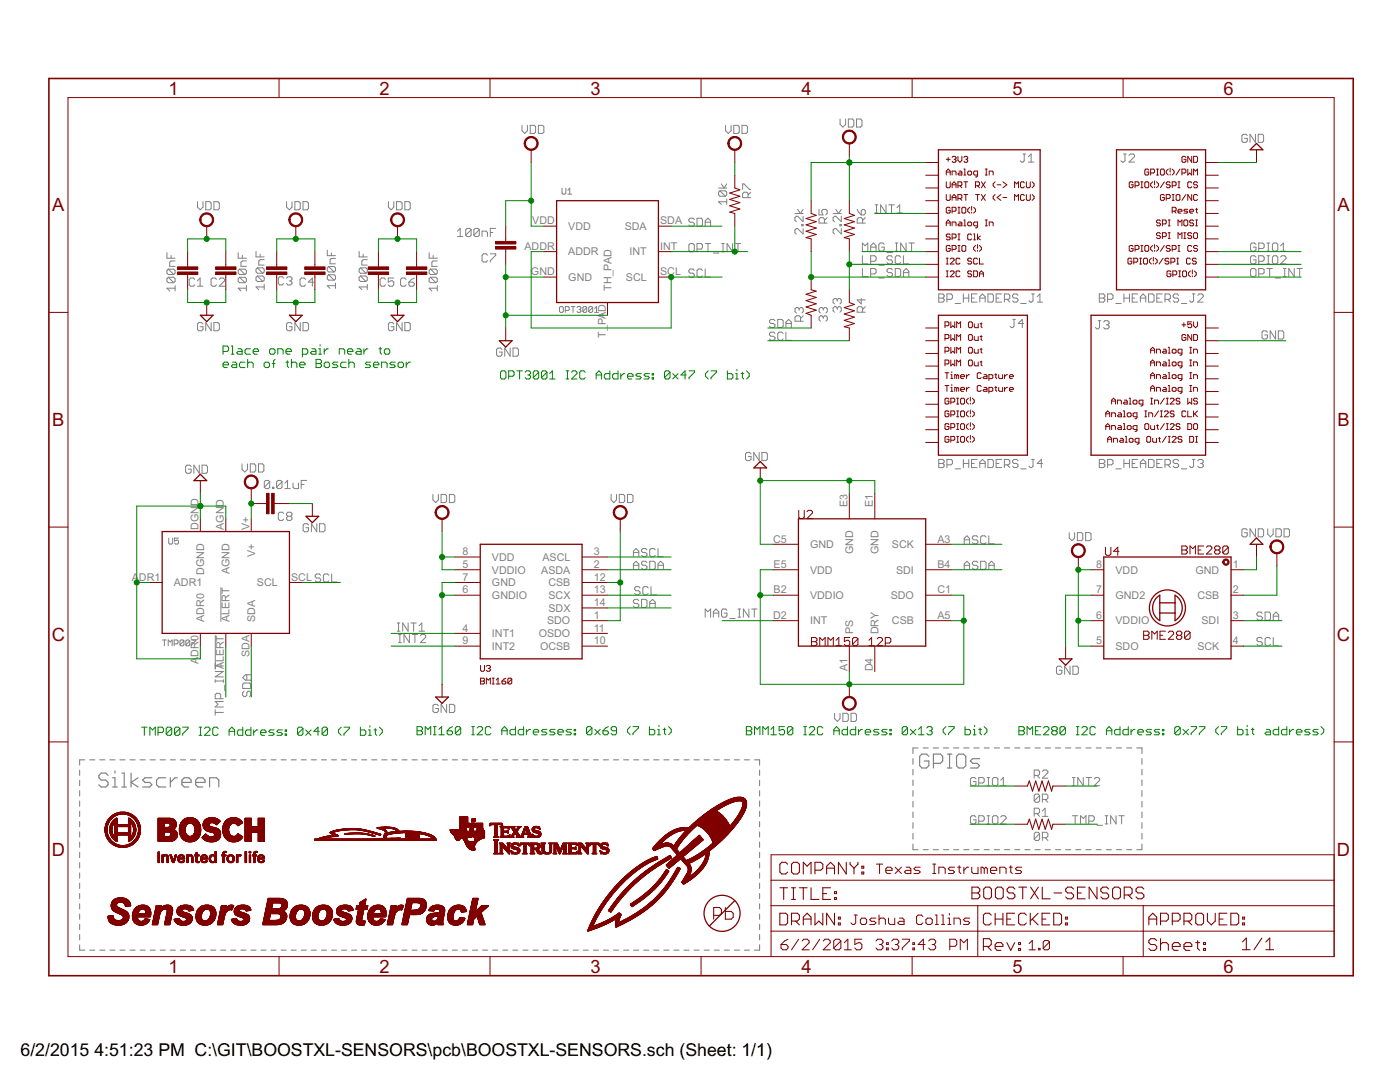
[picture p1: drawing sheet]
<svg xmlns="http://www.w3.org/2000/svg" width="279mm" height="216mm" viewBox="0 0 279 216" stroke-linecap="round" stroke-linejoin="round" font-family="sans-serif">
<defs><g id="words">
<g font-size="4.1" fill="#800000">
<text x="33.6" y="18.9">1</text>
<text x="75.7" y="18.9">2</text>
<text x="117.8" y="18.9">3</text>
<text x="160" y="18.9">4</text>
<text x="202.1" y="18.9">5</text>
<text x="244.2" y="18.9">6</text>
<text x="10.4" y="42.2">A</text>
<text x="266.9" y="42.2">A</text>
<text x="10.4" y="85">B</text>
<text x="266.9" y="85">B</text>
<text x="10.3" y="127.9">C</text>
<text x="266.8" y="127.9">C</text>
<text x="10.3" y="170.7">D</text>
<text x="266.8" y="170.7">D</text>
<text x="33.6" y="194.1">1</text>
<text x="75.7" y="194.1">2</text>
<text x="117.8" y="194.1">3</text>
<text x="160" y="194.1">4</text>
<text x="202.1" y="194.1">5</text>
<text x="244.2" y="194.1">6</text>
</g>
<g font-size="4">
<text x="4.1" y="210.8">6/2/2015</text>
<text x="18.8" y="210.8">4:51:23 PM C:\GIT\BOOSTXL-SENSORS\pcb\BOOSTXL-SENSORS.sch (Sheet: 1/1)</text>
</g>
<g font-size="2.4" fill="#808080">
<text x="106.2" y="44.8">VDD</text>
<text x="113.4" y="45.9">VDD</text>
<text x="124.7" y="45.9">SDA</text>
<text x="131.8" y="44.8">SDA</text>
<text x="104.7" y="49.8">ADDR</text>
<text x="113.4" y="51">ADDR</text>
<text x="125.6" y="51">INT</text>
<text x="131.8" y="49.8">INT</text>
<text x="106" y="54.9">GND</text>
<text x="113.4" y="56">GND</text>
<text x="122" y="58" transform="rotate(-90 122 58)">TH_PAD</text>
<text x="124.9" y="56">SCL</text>
<text x="131.8" y="54.9">SCL</text>
<text x="120.9" y="64.9" transform="rotate(-90 120.9 64.9)">PA</text>
<text x="120.9" y="62.3" transform="rotate(-90 120.9 62.3)">D</text>
<text x="120.9" y="67.4" transform="rotate(-90 120.9 67.4)">T_</text>
<text x="39.6" y="101" transform="rotate(-90 39.6 101)">D</text>
<text x="169.1" y="101.2" transform="rotate(-90 169.1 101.2)">E3</text>
<text x="174.2" y="101.2" transform="rotate(-90 174.2 101.2)">E1</text>
<text x="39.6" y="105.7" transform="rotate(-90 39.6 105.7)">DGN</text>
<text x="44.7" y="105.7" transform="rotate(-90 44.7 105.7)">AGND</text>
<text x="49.8" y="105.7" transform="rotate(-90 49.8 105.7)">V+</text>
<text x="50.9" y="111.1" transform="rotate(-90 50.9 111.1)">V+</text>
<text x="92.3" y="110.8">8</text>
<text x="92.3" y="113.3">5</text>
<text x="98.2" y="111.9">VDD</text>
<text x="108.3" y="111.9">ASCL</text>
<text x="118.5" y="110.8">3</text>
<text x="118.5" y="113.3">2</text>
<text x="154.3" y="108.3">C5</text>
<text x="154.4" y="113.3">E5</text>
<text x="161.7" y="109.4">GND</text>
<text x="170.3" y="110.6" transform="rotate(-90 170.3 110.6)">GND</text>
<text x="175.3" y="110.6" transform="rotate(-90 175.3 110.6)">GND</text>
<text x="178" y="109.4">SCK</text>
<text x="187.1" y="108.3">A3</text>
<text x="187.1" y="113.3">B4</text>
<text x="218.7" y="113.3">8</text>
<text x="246" y="113.3">1</text>
<text x="26.3" y="115.9">A</text>
<text x="27.7" y="115.9">DR1</text>
<text x="34.7" y="117">ADR1</text>
<text x="40.7" y="114.7" transform="rotate(-90 40.7 114.7)">DGND</text>
<text x="45.8" y="114.6" transform="rotate(-90 45.8 114.6)">AGND</text>
<text x="51.3" y="117">SCL</text>
<text x="58.1" y="115.9">SCL</text>
<text x="92.3" y="115.9">7</text>
<text x="92.3" y="118.4">6</text>
<text x="98.2" y="114.4">VDDIO</text>
<text x="98.2" y="117">GND</text>
<text x="98.2" y="119.5">GNDIO</text>
<text x="108" y="114.4">ASDA</text>
<text x="109.4" y="117">CSB</text>
<text x="109.5" y="119.5">SCX</text>
<text x="118.5" y="115.9">12</text>
<text x="118.5" y="118.4">13</text>
<text x="154.4" y="118.4">B2</text>
<text x="161.7" y="114.4">VDD</text>
<text x="161.7" y="119.5">VDDIO</text>
<text x="177.8" y="119.5">SDO</text>
<text x="178.8" y="114.4">SDI</text>
<text x="187.1" y="118.4">C1</text>
<text x="218.7" y="118.4">7</text>
<text x="222.6" y="119.5">GND2</text>
<text x="222.6" y="114.4">VDD</text>
<text x="238.6" y="114.4">GND</text>
<text x="239" y="119.5">CSB</text>
<text x="246" y="118.4">2</text>
<text x="40.7" y="124" transform="rotate(-90 40.7 124)">ADR0</text>
<text x="45.8" y="124" transform="rotate(-90 45.8 124)">ALERT</text>
<text x="50.9" y="124" transform="rotate(-90 50.9 124)">SDA</text>
<text x="109.2" y="124.6">SDO</text>
<text x="109.5" y="122.1">SDX</text>
<text x="118.5" y="120.9">14</text>
<text x="118.5" y="123.5">1</text>
<text x="154.3" y="123.5">D2</text>
<text x="161.7" y="124.6">INT</text>
<text x="178" y="124.6">CSB</text>
<text x="187.1" y="123.5">A5</text>
<text x="218.7" y="123.5">6</text>
<text x="222.6" y="124.6">VDDIO</text>
<text x="239.8" y="124.6">SDI</text>
<text x="246" y="123.5">3</text>
<text x="39.6" y="131" transform="rotate(-90 39.6 131)">DR0</text>
<text x="49.8" y="131.1" transform="rotate(-90 49.8 131.1)">SDA</text>
<text x="92.3" y="126">4</text>
<text x="92.3" y="128.6">9</text>
<text x="98.2" y="127.1">INT1</text>
<text x="98.2" y="129.7">INT2</text>
<text x="107.5" y="127.1">OSDO</text>
<text x="107.8" y="129.7">OCSB</text>
<text x="118.5" y="126">11</text>
<text x="118.5" y="128.6">10</text>
<text x="170.3" y="126.6" transform="rotate(-90 170.3 126.6)">PS</text>
<text x="175.3" y="126.6" transform="rotate(-90 175.3 126.6)">DRY</text>
<text x="218.7" y="128.6">5</text>
<text x="222.6" y="129.7">SDO</text>
<text x="239" y="129.7">SCK</text>
<text x="246" y="128.6">4</text>
<text x="39.6" y="132.4" transform="rotate(-90 39.6 132.4)">A</text>
<text x="44.7" y="133.6" transform="rotate(-90 44.7 133.6)">ALERT</text>
<text x="169.1" y="133.9" transform="rotate(-90 169.1 133.9)">A1</text>
<text x="174.2" y="134" transform="rotate(-90 174.2 134)">D4</text>
</g>
</g></defs>
<g fill="none" stroke="#808080" stroke-width=".21">
<path d="M15.9 153.7v1M15.9 155.7v1.1M15.9 157.8v1M15.9 159.8v1.1M16.9 151.6h-1v1.1M17.9 151.6h1M19.9 151.6h1M21.9 151.6h1M23.9 151.6h1.1M26 151.6h1M28 151.6h1M30 151.6h1"/>
<path d="M32 151.6h1M34 151.6h1M36 151.6h1M38 151.6h1M40 151.6h1M42 151.6h1.1M44 151.6h1.1M46.1 151.6h1M48.1 151.6h1M50.1 151.6h1M52.1 151.6h1M54.1 151.6h1"/>
<path d="M56.1 151.6h1M58.1 151.6h1M60.1 151.6h1M62.1 151.6h1M64.2 151.6h1M66.2 151.6h1M68.2 151.6h1M70.2 151.6h1M72.2 151.6h1M74.2 151.6h1M76.2 151.6h1M78.2 151.6h1"/>
<path d="M80.2 151.6h1M82.2 151.6h1M84.2 151.6h1.1M86.3 151.6h1M88.3 151.6h1M90.3 151.6h1M92.3 151.6h1M94.3 151.6h1M96.3 151.6h1M98.3 151.6h1M100.3 151.6h1M102.3 151.6h1.1"/>
<path d="M104.4 151.6h1M106.4 151.6h1M108.4 151.6h1M110.4 151.6h1M112.4 151.6h1M114.4 151.6h1M116.4 151.6h1M118.4 151.6h1M120.4 151.6h1M122.4 151.6h1M124.5 151.6h1M126.4 151.6h1.1"/>
<path d="M128.5 151.6h1M130.5 151.6h1M132.5 151.6h1M134.5 151.6h1M136.5 151.6h1M138.5 151.6h1M140.5 151.6h1M142.5 151.6h1.1M144.5 151.6h1.1M146.6 151.6h1M148.6 151.6h1M150.6 151.6h1v1.1"/>
<path d="M151.6 153.7v1M151.6 155.7v1.1M151.6 157.8v1M151.6 159.8v1.1M182.2 151.4v1.1M182.2 153.5v1.1M182.2 155.6v1.2M182.2 157.8v1.1M182.2 159.9v1.1M183.2 149.2h-1v1.2M184.2 149.2h1.1M186.2 149.2h1.1"/>
<path d="M188.3 149.2h1M190.3 149.2h1M192.3 149.2h1.1M194.4 149.2h1M196.4 149.2h1M198.4 149.2h1.1M200.5 149.2h1M202.5 149.2h1M204.5 149.2h1.1M206.6 149.2h1M208.6 149.2h1M210.6 149.2h1.1"/>
<path d="M212.7 149.2h1M214.7 149.2h1M216.7 149.2h1M218.8 149.2h1M220.8 149.2h1M222.8 149.2h1M224.9 149.2h1M226.9 149.2h1v1.2M227.9 151.4v1.1M227.9 153.5v1.1M227.9 155.6v1.2M227.9 157.8v1.1"/>
<path d="M227.9 159.9v1.1M15.9 161.9v1M15.9 163.9v1.1M15.9 166v1M15.9 168v1.1M15.9 170.1v1M15.9 172.1v1.1M15.9 174.2v1M15.9 176.2v1.1M15.9 178.3v1M151.6 161.9v1M151.6 163.9v1.1"/>
<path d="M151.6 166v1M151.6 168v1.1M151.6 170.1v1M151.6 172.1v1.1M151.6 174.2v1M151.6 176.2v1.1M151.6 178.3v1M182.2 168.4v1.1h1M182.2 162v1.2M182.2 164.1v1.2M182.2 166.3v1.1M184.2 169.5h1.1"/>
<path d="M186.2 169.5h1.1M188.3 169.5h1M190.3 169.5h1M192.3 169.5h1.1M194.4 169.5h1M196.4 169.5h1M198.4 169.5h1.1M200.5 169.5h1M202.5 169.5h1M204.5 169.5h1.1M206.6 169.5h1M208.6 169.5h1"/>
<path d="M210.6 169.5h1.1M212.7 169.5h1M214.7 169.5h1M216.7 169.5h1M218.8 169.5h1M220.8 169.5h1M222.8 169.5h1M224.9 169.5h1M227.9 162v1.2M227.9 164.1v1.2M227.9 166.3v1.1M227.9 168.4v1.1h-1"/>
<path d="M15.9 188.5v1.1h1M15.9 180.3v1.1M15.9 182.4v1M15.9 184.4v1.1M15.9 186.5v1M17.9 189.6h1M19.9 189.6h1M21.9 189.6h1M23.9 189.6h1.1M26 189.6h1M28 189.6h1M30 189.6h1"/>
<path d="M32 189.6h1M34 189.6h1M36 189.6h1M38 189.6h1M40 189.6h1M42 189.6h1.1M44 189.6h1.1M46.1 189.6h1M48.1 189.6h1M50.1 189.6h1M52.1 189.6h1M54.1 189.6h1"/>
<path d="M56.1 189.6h1M58.1 189.6h1M60.1 189.6h1M62.1 189.6h1M64.2 189.6h1M66.2 189.6h1M68.2 189.6h1M70.2 189.6h1M72.2 189.6h1M74.2 189.6h1M76.2 189.6h1M78.2 189.6h1"/>
<path d="M80.2 189.6h1M82.2 189.6h1M84.2 189.6h1.1M86.3 189.6h1M88.3 189.6h1M90.3 189.6h1M92.3 189.6h1M94.3 189.6h1M96.3 189.6h1M98.3 189.6h1M100.3 189.6h1M102.3 189.6h1.1"/>
<path d="M104.4 189.6h1M106.4 189.6h1M108.4 189.6h1M110.4 189.6h1M112.4 189.6h1M114.4 189.6h1M116.4 189.6h1M118.4 189.6h1M120.4 189.6h1M122.4 189.6h1M124.5 189.6h1M126.4 189.6h1.1"/>
<path d="M128.5 189.6h1M130.5 189.6h1M132.5 189.6h1M134.5 189.6h1M136.5 189.6h1M138.5 189.6h1M140.5 189.6h1M142.5 189.6h1.1M144.5 189.6h1.1M146.6 189.6h1M148.6 189.6h1M151.6 180.3v1.1"/>
<path d="M151.6 182.4v1M151.6 184.4v1.1M151.6 186.5v1M151.6 188.5v1.1h-1"/>
</g>
<g fill="none" stroke="#808080" stroke-width=".23">
<path d="M21.6 154.7l-.5-.4h-.9l-.5 .4v.5l.5 .5h.9l.5 .4v.5l-.5 .4h-.9l-.5-.4M22.5 157h.9M22.5 155.2h.4v1.8M22.9 153.8v.5M24.3 154.3h.5v2.7M24.3 157h1M26.2 154.3v2.7M27.6 155.2l-1.4 .9 1.4 .9M30.3 155.2h-1.4l-.4 .5 .4 .4h1l.4 .5-.4 .4h-1.4M33.1 155.2h-1.4l-.5 .5v.9l.5 .4h1.4M34 155.2v1.8M35.4 155.2h-.5l-.9 .9"/>
<path d="M36.3 156.1h1.8v-.4l-.4-.5h-.9l-.5 .5v.9l.5 .4h.9M39.1 156.1h1.8v-.4l-.5-.5h-.9l-.4 .5v.9l.4 .4h.9M41.8 157v-1.8h1.4l.5 .5v1.3M185.4 150.9l-.5-.4h-.9l-.5 .4v1.9l.5 .4h.9l.5-.4v-1h-1M186.3 152.3h1.4l.4-.5v-.9l-.4-.4h-1.4v2.7M189.1 150.5h.9M189.1 153.2h.9M189.5 150.5v2.7M190.9 150.9l.4-.4h1l.4 .4v1.9l-.4 .4h-1l-.4-.4zM195.5 151.4h-1.4l-.4 .4 .4 .5h.9l.5 .5-.5 .4h-1.3"/>
</g>
<g fill="none" stroke="#808080" stroke-width=".2">
<path d="M104.2 25v1.1l.5 .5 .6-.5v-1.1M105.8 25h.8l.3 .3v1.1l-.3 .2h-.8zM107.4 25h.9l.2 .3v1.1l-.2 .2h-.9zM112.2 37.5v1l.2 .2h.3l.2-.2v-1M113.3 38.7h.8M113.3 38l.4-.5v1.2M143.4 37.5h1.6M143.7 38.1h1.1l.2 .3v.5l-.2 .3M143.7 38.1l-.3 .3v.5l.3 .3h1.1M143.7 38.1l1.1 1.1M144 36.7l.5 .8 .5-.8M144.8 25v1.1l.6 .5 .5-.5v-1.1"/>
<path d="M145 39.7v1.1M146.5 25h.8l.2 .3v1.1l-.2 .2h-.8zM148.1 25h.8l.3 .3v1.1l-.3 .2h-.8zM148.2 37.8v-1.1h.3l1.1 1.1h.2M149.3 39.4v-.8l-.3-.2h-.5l-.3 .2v.8h1.6M149.8 38.4l-.5 .5M167.7 23.7v1.1l.5 .6 .6-.6v-1.1M169.3 23.7h.8l.3 .3v1.1l-.3 .3h-.8zM170.9 23.7h.8l.3 .3v1.1l-.3 .3h-.8zM204.2 30.7h.5M204.4 30.7v1.4l-.2 .2h-.3l-.3-.2M205.2 32.3h1.1"/>
<path d="M205.2 31.3l.6-.6v1.6M224.2 30.7h.6M224.5 30.7v1.4l-.3 .2h-.2l-.3-.2M225.3 31l.3-.3h.5l.3 .3v.3l-1.1 1h1.1M248.9 27.1l-.3-.3h-.5l-.3 .3v1.1l.3 .2h.5l.3-.2v-.6h-.5M250.5 26.8v1.6l-1-1.6v1.6M251.1 26.8h.8l.3 .3v1.1l-.3 .2h-.8zM33.3 50.4v1.1h1.6M33.6 53.7h1.1l.2 .3v.5l-.2 .3M33.6 55.3h1.1l.2 .3v.6l-.2 .2M33.6 55.3l-.3 .3v.6l.3 .2h1.1M33.6 53.7l-.3 .3v.5l.3 .3h1.1"/>
<path d="M33.6 55.3l1.1 1.1M33.6 53.7l1.1 1.1M34.1 51v.5M34.9 57.5h-1.6l.6 .6M34.9 57v1.1M34.9 52.1h-.8l-.2 .2v.8h1M38.9 55.8l-.3-.3h-.6l-.2 .3v1l.2 .3h.6l.3-.3M39.4 40.2v1.1l.6 .6 .5-.6v-1.1M39.4 57.1h1.1M39.4 56l.5-.5v1.6M41.1 40.2h.8l.2 .3v1.1l-.2 .3h-.8zM42.7 40.2h.8l.3 .3v1.1l-.3 .3h-.8z"/>
<path d="M43.2 55.8l-.3-.3h-.5l-.3 .3v1l.3 .3h.5l.3-.3M43.8 55.8l.2-.3h.6l.2 .3v.2l-1 1.1h1M47.5 50.4v1.1h1.7M47.8 53.7l-.3 .3v.5l.3 .3h1.1M47.8 55.3l-.3 .3v.6l.3 .2h1.1M47.8 55.3h1.1l.3 .3v.6l-.3 .2M47.8 53.7h1.1l.3 .3v.5l-.3 .3M47.8 55.3l1.1 1.1M47.8 53.7l1.1 1.1M48.4 51v.5M49.2 57.5h-1.7l.6 .6M49.2 52.1h-.8l-.3 .2v.8h1.1"/>
<path d="M49.2 57v1.1M51.1 50.2v1.1h1.6M51.4 53.4h1.1l.2 .3v.6l-.2 .2M51.4 55.1h1.1l.2 .3v.5l-.2 .3M51.4 55.1l-.3 .3v.5l.3 .3h1.1M51.4 53.4l-.3 .3v.6l.3 .2h1.1M51.4 55.1l1.1 1.1M51.4 53.4l1.1 1.1M51.9 50.7v.6M52.7 57.3h-1.6l.5 .5M52.7 56.7v1.1M52.7 51.8h-.8l-.3 .3v.8h1.1"/>
<path d="M56.6 55.5l-.2-.3h-.6l-.3 .3v1.1l.3 .3h.6l.2-.3M57.2 40.2v1.1l.5 .6 .6-.6v-1.1M57.2 55.5l.2-.3h.6l.3 .3v.3l-.3 .2M57.7 56h.3M58 56l.3 .3v.3l-.3 .3h-.6l-.2-.3M58.8 40.2h.8l.3 .3v1.1l-.3 .3h-.8zM60.5 40.2h.8l.3 .3v1.1l-.3 .3h-.8zM61 55.8l-.3-.3h-.5l-.3 .3v1l.3 .3h.5l.3-.3M62.6 56.3h-1.1l.8-.8v1.6M65.3 49.9v1.1h1.7M65.6 53.2h1.1l.3 .3v.5l-.3 .3M65.6 54.8h1.1l.3 .3v.5l-.3 .3"/>
<path d="M65.6 54.8l-.3 .3v.5l.3 .3h1.1M65.6 53.2l-.3 .3v.5l.3 .3h1.1M65.6 54.8l1.1 1.1M65.6 53.2l1.1 1.1M66.1 50.5v.5M67 51.6h-.9l-.2 .2v.8h1.1M67 57h-1.7l.6 .6M67 56.5v1.1M71.7 50.2v1.1h1.6M71.9 55.1l-.2 .3v.5l.2 .3h1.1M71.9 55.1h1.1l.3 .3v.5l-.3 .3M71.9 53.4l-.2 .3v.6l.2 .2h1.1"/>
<path d="M71.9 53.4h1.1l.3 .3v.6l-.3 .2M71.9 55.1l1.1 1.1M71.9 53.4l1.1 1.1M72.5 50.7v.6M73.3 57.3h-1.6l.5 .5M73.3 51.8h-.8l-.3 .3v.8h1.1M73.3 56.7v1.1M76.9 55.8l-.2-.3h-.6l-.2 .3v1l.2 .3h.6l.2-.3M77.5 40.2v1.1l.6 .6 .5-.6v-1.1M78.6 55.5h-1.1v.8l.5-.3h.3l.3 .3v.5l-.3 .3h-.5l-.3-.3M79.1 40.2h.9l.2 .3v1.1l-.2 .3h-.9zM80.8 40.2h.8l.3 .3v1.1l-.3 .3h-.8z"/>
<path d="M81 55.8l-.2-.3h-.6l-.3 .3v1l.3 .3h.6l.2-.3M81.6 56.3h.8l.3 .3v.2l-.3 .3h-.5l-.3-.3zM82.7 55.5l-.6 .3-.5 .5M85.6 50.4v1.1h1.7M85.9 55.3l-.3 .3v.6l.3 .2h1.1M85.9 55.3h1.1l.3 .3v.6l-.3 .2M85.9 53.7l-.3 .3v.5l.3 .3h1.1M85.9 53.7h1.1l.3 .3v.5l-.3 .3M85.9 55.3l1.1 1.1M85.9 53.7l1.1 1.1M86.4 51v.5M87.3 57.5h-1.7l.6 .6"/>
<path d="M87.3 52.1h-.9l-.2 .2v.8h1.1M87.3 57v1.1M91.3 46.1l.5-.5v1.6M91.3 47.2h1.1M94 45.8v1.1l-.3 .3h-.5l-.3-.3M94 45.8l-.3-.2h-.5l-.3 .2v1.1M94 45.8l-1.1 1.1M95.7 45.8v1.1l-.3 .3h-.6l-.2-.3M95.7 45.8l-.3-.2h-.6l-.2 .2v1.1M95.7 45.8l-1.1 1.1M96.2 47.2v-1.1h.8l.3 .3v.8M97.3 50.9l-.3-.2h-.5l-.3 .2v1.1l.3 .3h.5l.3-.3"/>
<path d="M97.9 50.7h1v.2l-1 1.1v.3M97.9 46.4h.5M98.9 45.6h-1v1.6M137.7 48.6h.6l.3 .3v1.1l-.3 .2h-.6l-.2-.2v-1.1zM138.6 54l-.3-.3h-.6l-.2 .3v.2l.2 .3h.6l.3 .3v.2l-.3 .3h-.6l-.2-.3M138.6 43.8l-.3-.3h-.6l-.2 .3v.3l.2 .2h.6l.3 .3v.3l-.3 .2h-.6l-.2-.2M139.1 43.5h.8l.3 .3v1.1l-.3 .2h-.8zM139.1 49.7h.8l.3-.3v-.5l-.3-.3h-.8v1.6M140.2 54l-.3-.3h-.5l-.3 .3v1l.3 .3h.5l.3-.3M140.7 53.7v1.6h1.1M140.7 45.1v-1l.6-.6 .5 .6v1M140.7 44.3h1.1"/>
<path d="M140.7 48.6h1.1M141.3 48.6v1.6M142.4 50.5h1.1M144 48.6h.5M144 50.2h.5M144.3 48.6v1.6M145 40.3h-1.6l.6 .5M146.2 48.6v1.6l-1.1-1.6v1.6M146.7 48.6h1.1M147.3 48.6v1.6M158.6 42.6h1.7M159.2 41.8l.5 .8 .6-.8"/>
<path d="M160 44.8h.3v.3h-.3zM160.3 43.2v1l-1.1-1h-.3l-.3 .2v.6l.3 .2M160.3 45.6v1.1l-1.1-1.1h-.3l-.3 .3v.5l.3 .3M163.4 41.8v1.1h.9l-.3-.8 .3-.3h.5l.3 .3v.5l-.3 .3M164.5 44.5v-.8l-.2-.3h-.6l-.3 .3v.8h1.7M165.1 43.4l-.6 .6M166.3 42.6h1.6M166.8 41.8l.5 .8 .6-.8M167.1 59.8l.2-.2h.3l.3 .2v.6l-.3 .2M167.1 59.8l-.3-.2h-.3l-.2 .2v.6l.2 .2M167.1 59.8v.3M167.6 44.8h.3v.3h-.3z"/>
<path d="M167.9 45.6v1.1l-1.1-1.1h-.3l-.2 .3v.5l.2 .3M167.9 43.2v1l-1.1-1h-.3l-.2 .2v.6l.2 .2M171.1 41.8l.2 .5 .6 .6M171.9 42.1l.2-.3h.3l.3 .3v.5l-.3 .3h-.5zM171.9 59.6v1l-.8-.8h1.6M172.1 50.1v-1.6l.6 .5 .5-.5v1.6M172.1 51v1.7h1.1M172.1 53.6v1.6h1.1M172.1 44.5v-.8l-.2-.3h-.6l-.2 .3v.8h1.6M172.7 43.4l-.6 .6M173.8 54.7h.8l.2-.3v-.6l-.2-.2h-.8v1.6M173.8 50.1v-1.1l.5-.5 .5 .5v1.1"/>
<path d="M173.8 52.1h.8l.2-.2v-.6l-.2-.3h-.8v1.7M173.8 49.3h1M174.6 42.5h.6M174.6 40.9h.6M174.9 40.9v1.6M175.4 55.5h1.1M175.4 52.9h1.1M176.5 48.8l-.3-.3h-.5l-.3 .3v1l.3 .3h.5l.3-.3v-.5h-.6M176.8 40.9v1.6l-1.1-1.6v1.6M177 50.4h1.1M177.4 40.9h1.1M177.9 40.9v1.6"/>
<path d="M178.1 51.3l-.3-.3h-.5l-.3 .3v.3l.3 .3h.5l.3 .2v.3l-.3 .3h-.5l-.3-.3M178.1 53.8l-.3-.2h-.5l-.3 .2v.3l.3 .3h.5l.3 .3v.2l-.3 .3h-.5l-.3-.3M178.7 53.6h.8l.2 .2v1.1l-.2 .3h-.8zM178.7 48.5h.5M178.7 50.1h.5M178.9 48.5v1.6M179 42.5h1.1M179 41.4l.6-.5v1.6M179.7 51.3l-.2-.3h-.6l-.2 .3v1.1l.2 .3h.6l.2-.3M180.3 51v1.7h1.1M180.3 55.2v-1.1l.5-.5 .6 .5v1.1M180.3 54.4h1.1"/>
<path d="M180.8 48.5v1.6l-1.1-1.6v1.6M181.4 48.5h1.1M181.9 48.5v1.6M187.3 58.7h.9l.2 .2v.3l-.2 .3 .2 .2v.3l-.2 .3h-.9zM187.3 59.5h.9M189 59.7h.8l.3-.2v-.6l-.3-.2h-.8v1.6M192.3 59.5h1M192.3 58.7v1.6M193.3 58.7v1.6M193.9 59.5h.5M195 58.7h-1.1v1.6h1.1M195.5 59.5h1.1"/>
<path d="M197.2 58.7h.8l.2 .2v1.1l-.2 .3h-.8zM198.8 59.5h.5M199.9 58.7h-1.1v1.6h1.1M200.4 59.7h.9l.2-.2v-.6l-.2-.2h-.9v1.6M201 59.7l.5 .6M203.2 58.9l-.3-.2h-.5l-.3 .2v.3l.3 .3h.5l.3 .2v.3l-.3 .3h-.5l-.3-.3M205.9 58.7h.5M206.2 58.7v1.3l-.3 .3h-.3l-.2-.3M207 59.2l.5-.5v1.6M219.4 58.7h.8l.3 .2v.3l-.3 .3 .3 .2v.3l-.3 .3h-.8zM219.4 59.5h.8M221 59.7h.8l.3-.2v-.6l-.3-.2h-.8v1.6"/>
<path d="M224.3 59.5h1.1M224.3 58.7v1.6M225.4 58.7v1.6M226 59.5h.5M227 58.7h-1v1.6h1M227.6 59.5h1.1M229.2 58.7h.8l.3 .2v1.1l-.3 .3h-.8zM230.9 59.5h.5M231.9 58.7h-1v1.6h1M232.5 59.7h.8l.3-.2v-.6l-.3-.2h-.8v1.6M233 59.7l.6 .6M235.2 58.9l-.3-.2h-.5l-.3 .2v.3l.3 .3h.5l.3 .2v.3l-.3 .3h-.5l-.3-.3"/>
<path d="M238 58.7h.5M238.2 58.7v1.3l-.2 .3h-.3l-.3-.3M239 58.9l.3-.2h.6l.2 .2v.3l-1.1 1.1h1.1M249.8 53.6h.6l.3 .2v1.1l-.3 .3h-.6l-.2-.3v-1.1zM250.7 51.3l-.3-.3h-.6l-.2 .3v1.1l.2 .3h.6l.3-.3v-.5h-.6M250.7 48.8l-.3-.3h-.6l-.2 .3v1l.2 .3h.6l.3-.3v-.5h-.6M251.2 54.7h.8l.3-.3v-.6l-.3-.2h-.8v1.6M251.2 49.6h.8l.3-.3v-.5l-.3-.3h-.8v1.6M251.2 52.1h.8l.3-.2v-.6l-.3-.3h-.8v1.7M252.8 53.6h1.1M252.8 48.5h.6M252.8 50.1h.6"/>
<path d="M252.8 51h.6M252.8 52.7h.6M253.1 48.5v1.6M253.1 51v1.7M253.4 53.6v1.6M254.2 48.5h.5l.3 .3v1l-.3 .3h-.5l-.3-.3v-1zM254.2 51h.5l.3 .3v1.1l-.3 .3h-.5l-.3-.3v-1.1zM254.5 55.5h1.1M255.6 50.1h1M255.6 51.3l.2-.3h.6l.2 .3v.3l-1 1.1h1M255.6 49l.5-.5v1.6M256.1 53.6h.6"/>
<path d="M256.1 55.2h.6M256.4 53.6v1.6M258.3 53.6v1.6l-1.1-1.6v1.6M258.8 53.6h1.1M259.4 53.6v1.6M40.5 64.6l-.3-.2h-.5l-.3 .2v1.1l.3 .3h.5l.3-.3v-.5h-.5M42.1 64.4v1.6l-1-1.6v1.6M42.7 64.4h.8l.3 .2v1.1l-.3 .3h-.8zM58.3 64.6l-.3-.2h-.5l-.3 .2v1.1l.3 .3h.5l.3-.3v-.5h-.6M59.9 64.4v1.6l-1.1-1.6v1.6M60.5 64.4h.8l.3 .2v1.1l-.3 .3h-.8zM78.6 64.6l-.3-.2h-.5l-.3 .2v1.1l.3 .3h.5l.3-.3v-.5h-.5"/>
<path d="M80.2 64.4v1.6l-1.1-1.6v1.6M80.8 64.4h.8l.3 .2v1.1l-.3 .3h-.8zM100.2 69.7l-.3-.3h-.5l-.3 .3v1.1l.3 .3h.5l.3-.3v-.5h-.6M101.8 69.4v1.7l-1.1-1.7v1.7M102.4 69.4h.8l.3 .3v1.1l-.3 .3h-.8zM111.8 61.2h.4l.2 .2v.7l-.2 .2h-.4l-.1-.2v-.7zM112.8 62h.6l.2-.2v-.4l-.2-.2h-.6v1.1M114 61.2h.8M114.4 61.2v1.1M115.1 61.4l.2-.2h.4l.2 .2-.2 .4M115.5 61.8h.2M115.7 61.8l.2 .2-.2 .3h-.4l-.2-.2"/>
<path d="M117.1 61.4l-.2-.2h-.4l-.2 .2v.7M117.1 61.4v.7l-.2 .2h-.4l-.2-.2M117.1 61.4l-.8 .7M118.3 61.4l-.2-.2h-.4l-.2 .2v.7M118.3 61.4v.7l-.2 .2h-.4l-.2-.2M118.3 61.4l-.8 .7M118.7 62.3h.7M118.7 61.6l.3-.4v1.1M154.7 64l-.3-.3h-.6l-.2 .3v.3l.2 .3h.6l.3 .2v.3l-.3 .3h-.6l-.2-.3M154.7 66.5l-.3-.2h-.6l-.2 .2v.3l.2 .3h.6l.3 .3v.2l-.3 .3h-.6l-.2-.3M155.2 63.7h.8l.3 .3v1.1l-.3 .3h-.8zM156.3 66.5l-.3-.2h-.5l-.3 .2v1.1l.3 .3h.5l.3-.3"/>
<path d="M156.8 64.6h1.1M156.8 65.4v-1.1l.6-.6 .5 .6v1.1M156.8 66.3v1.6h1.1M159.5 61.6l-.3-.2h-.3l-.2 .2v.6l.2 .3M159.5 61.6l.3-.2h.2l.3 .2v.6l-.3 .3M159.5 61.6v.3M159.8 64.1v-.8l-.3-.3h-.6l-.2 .3v.8h1.6M160.3 63l-.5 .5M164.3 63.3l-.3-.3h-.3l-.2 .3v.5l.2 .3M164.3 61.6l-.3-.2h-.3l-.2 .2v.6l.2 .3M164.3 63.3l.2-.3h.3l.3 .3v.5l-.3 .3M164.3 61.6v.3"/>
<path d="M164.3 63.3v.2M164.3 61.6l.2-.2h.3l.3 .2v.6l-.3 .3M167.1 61.5l.2-.3h.3l.3 .3v.5l-.3 .3M167.1 61.5l-.3-.3h-.3l-.2 .3v.5l.2 .3M167.1 61.5v.2M172.1 62.3v-.8l-.2-.3h-.6l-.2 .3v.8h1.6M172.7 61.2l-.6 .5M190.6 60.6h1.1M195.5 60.3v-1.1l.6-.5 .5 .5v1.1M202.1 63.7h.5M202.4 63.7v1.4l-.3 .3h-.3l-.2-.3M203.7 60.6h1.1"/>
<path d="M204.3 64.6h-1.1l.8-.9v1.7M207 60.3h1.1M219.2 64h.5M219.4 64v1.3l-.2 .3h-.3l-.3-.3M220.3 64.3l.2-.3h.6l.2 .3v.2l-.2 .3M220.8 64.8h.3M221.1 64.8l.2 .3v.2l-.2 .3h-.6l-.2-.3M222.7 60.6h1.1M227.6 60.3v-1.1l.5-.5 .6 .5v1.1M235.8 60.6h1.1M252.9 66.3l-.2-.3h-.6l-.2 .3v1.1l.2 .2h.6l.2-.2v-.6h-.5M254.6 66v1.6l-1.1-1.6v1.6"/>
<path d="M255.1 66h.8l.3 .3v1.1l-.3 .2h-.8zM38.1 93.1l-.2-.3h-.6l-.3 .3v1.1l.3 .2h.6l.2-.2v-.6h-.5M39.8 92.8v1.6l-1.1-1.6v1.6M40.3 92.8h.8l.3 .3v1.1l-.3 .2h-.8zM48.3 92.6v1l.6 .6 .5-.6v-1M50 92.6h.8l.2 .2v1.1l-.2 .3h-.8zM51.6 92.6h.8l.3 .2v1.1l-.3 .3h-.8zM53.8 96.1l-.2-.2h-.6l-.3 .2v1.1M53.8 96.1v1.1l-.2 .3h-.6l-.3-.3M53.8 96.1l-1.1 1.1M54.4 97.2h.3v.3h-.3zM56.3 96.1l-.3-.2h-.5l-.3 .2v1.1"/>
<path d="M56.3 96.1v1.1l-.3 .3h-.5l-.3-.3M56.3 96.1l-1.1 1.1M56.9 97.5h1M56.9 96.4l.5-.5v1.6M58.5 96.4v.8l.3 .3h.8v-1.1M60.1 96.7h.6M61.2 95.9h-1.1v1.6M86.4 98.7v1l.6 .6 .5-.6v-1M88 98.7h.9l.2 .2v1.1l-.2 .3h-.9zM89.7 98.7h.8l.3 .2v1.1l-.3 .3h-.8zM122 98.7v1l.5 .6 .5-.6v-1M123.6 98.7h.8l.3 .2v1.1l-.3 .3h-.8z"/>
<path d="M125.2 98.7h.8l.3 .2v1.1l-.3 .3h-.8zM149.9 90.6l-.3-.3h-.5l-.3 .3v1l.3 .3h.5l.3-.3v-.5h-.6M151.5 90.3v1.6l-1.1-1.6v1.6M152.1 90.3h.8l.2 .3v1l-.2 .3h-.8zM187.3 91.7h.9l.2 .2v.3l-.2 .3 .2 .3v.2l-.2 .3h-.9zM187.3 92.5h.9M189 92.8h.8l.3-.3v-.6l-.3-.2h-.8v1.6M190.6 93.6h1.1M192.3 92.5h1M192.3 91.7v1.6M193.3 91.7v1.6M193.9 92.5h.5"/>
<path d="M195 91.7h-1.1v1.6h1.1M195.5 92.5h1.1M195.5 93.3v-1.1l.6-.5 .5 .5v1.1M197.2 91.7h.8l.2 .2v1.1l-.2 .3h-.8zM198.8 92.5h.5M199.9 91.7h-1.1v1.6h1.1M200.4 92.8h.9l.2-.3v-.6l-.2-.2h-.9v1.6M201 92.8l.5 .5M203.2 91.9l-.3-.2h-.5l-.3 .2v.3l.3 .3h.5l.3 .3v.2l-.3 .3h-.5l-.3-.3M203.7 93.6h1.1M205.9 91.7h.5M206.2 91.7v1.3l-.3 .3h-.3l-.2-.3"/>
<path d="M208.1 92.5h-1.1l.8-.8v1.6M219.4 91.7h.8l.3 .2v.3l-.3 .3 .3 .3v.2l-.3 .3h-.8zM219.4 92.5h.8M221 92.8h.8l.3-.3v-.6l-.3-.2h-.8v1.6M222.7 93.6h1.1M224.3 91.7v1.6M224.3 92.5h1.1M225.4 91.7v1.6M226 92.5h.5M227 91.7h-1v1.6h1M227.6 93.3v-1.1l.5-.5 .6 .5v1.1M227.6 92.5h1.1"/>
<path d="M229.2 91.7h.8l.3 .2v1.1l-.3 .3h-.8zM230.9 92.5h.5M231.9 91.7h-1v1.6h1M232.5 92.8h.8l.3-.3v-.6l-.3-.2h-.8v1.6M233 92.8l.6 .5M235.2 91.9l-.3-.2h-.5l-.3 .2v.3l.3 .3h.5l.3 .3v.2l-.3 .3h-.5l-.3-.3M235.8 93.6h1.1M238 91.7h.5M238.2 91.7v1.3l-.2 .3h-.3l-.3-.3M239 91.9l.3-.2h.6l.2 .2v.3l-.2 .3M239.6 92.5h.3M239.9 92.5l.2 .3v.2l-.2 .3h-.6l-.3-.3"/>
<path d="M33.7 107.4v1l.2 .2h.4l.2-.2v-1M35.6 107.4h-.8v.6l.4-.2 .4 .2v.4l-.2 .2h-.3l-.3-.2M44.1 117.2v6.8M56.6 102.5l-.2-.3h-.6l-.3 .3v1.1l.3 .2h.6l.2-.2M57.4 103l-.2-.3v-.2l.2-.3h.6l.3 .3v.2l-.3 .3M57.4 103l-.2 .3v.3l.2 .2h.6l.3-.2v-.3l-.3-.3M57.4 103h.6M61.6 104.8l-.3-.3h-.5l-.3 .3v1.1l.3 .2h.5l.3-.2v-.6h-.6M63.2 104.5v1.6l-1.1-1.6v1.6M63.8 104.5h.8l.3 .3v1.1l-.3 .2h-.8zM64 114.8l-.3-.3h-.5l-.3 .3v.3l.3 .2h.5l.3 .3v.3l-.3 .2h-.5l-.3-.2M65.6 114.8l-.2-.3h-.6l-.3 .3v1.1l.3 .2h.6l.2-.2"/>
<path d="M66.2 114.5v1.6h1.1M126.4 111.1v-1.1l.5-.5 .6 .5v1.1M126.4 113.6v-1.1l.5-.5 .6 .5v1.1M126.4 110.3h1.1M126.4 112.8h1.1M127.5 119.9l-.3-.3h-.5l-.3 .3v.2l.3 .3h.5l.3 .3v.2l-.3 .3h-.5l-.3-.3M127.7 117.3l-.2-.2h-.6l-.2 .2v.3l.2 .3h.6l.2 .3v.2l-.2 .3h-.6l-.2-.3M128 119.6h.8l.3 .3v1l-.3 .3h-.8zM129.1 112.2l-.3-.2h-.5l-.3 .2v.3l.3 .3h.5l.3 .3v.2l-.3 .3h-.5l-.3-.3M129.1 109.7l-.3-.2h-.5l-.3 .2v.3l.3 .3h.5l.3 .2v.3l-.3 .3h-.5l-.3-.3M129.4 117.3l-.3-.2h-.5l-.3 .2v1.1l.3 .3h.5l.3-.3M129.7 112h.8l.3 .2v1.1l-.3 .3h-.8z"/>
<path d="M129.9 117.1v1.6h1.1M130.8 109.7l-.3-.2h-.6l-.2 .2v1.1l.2 .3h.6l.3-.3M131.3 109.5v1.6h1.1M131.3 113.6v-1.1l.5-.5 .6 .5v1.1M131.3 112.8h1.1M192.4 108.5v-1.1l.6-.5 .5 .5v1.1M192.4 113.6v-1.1l.6-.5 .5 .5v1.1M192.4 107.7h1.1M192.4 112.8h1.1M195.2 107.2l-.3-.3h-.6l-.2 .3v.2l.2 .3h.6l.3 .3v.3l-.3 .2h-.6l-.2-.2M195.2 112.2l-.3-.2h-.6l-.2 .2v.3l.2 .3h.6l.3 .3v.2l-.3 .3h-.6l-.2-.3M195.7 112h.8l.3 .2v1.1l-.3 .3h-.8z"/>
<path d="M196.8 107.2l-.3-.3h-.5l-.3 .3v1.1l.3 .2h.5l.3-.2M197.3 106.9v1.6h1.1M197.3 113.6v-1.1l.6-.5 .5 .5v1.1M197.3 112.8h1.1M213.4 106.3v1.1l.5 .5 .6-.5v-1.1M215 106.3h.8l.3 .2v1.1l-.3 .3h-.8zM216.7 106.3h.8l.2 .2v1.1l-.2 .3h-.8zM248.9 105.8l-.3-.3h-.5l-.3 .3v1.1l.3 .2h.5l.3-.2v-.6h-.5M250.5 105.5v1.6l-1-1.6v1.6M251.1 105.5h.8l.3 .3v1.1l-.3 .2h-.8zM253 105.5v1.1l.5 .5 .6-.5v-1.1M254.6 105.5h.8l.3 .3v1.1l-.3 .2h-.8z"/>
<path d="M256.3 105.5h.8l.2 .3v1.1l-.2 .2h-.8zM32.4 127.7h.8M32.8 127.7v1.2M33.6 128.9v-1.2l.4 .4 .4-.4v1.2M34.8 128.5h.5l.2-.2v-.4l-.2-.2h-.5v1.2M36.7 127.9l-.2-.2h-.4l-.2 .2v.8M36.7 127.9v.8l-.2 .2h-.4l-.2-.2M36.7 127.9l-.8 .8M37.9 127.9l-.2-.2h-.4l-.2 .2v.8M37.9 127.9v.8l-.2 .2h-.4l-.2-.2M37.9 127.9l-.8 .8M38.2 127.7h.8v.2l-.8 .8v.2"/>
<path d="M42.9 135.6v.6M42.9 135.9h1.7M42.9 134h1.7l-1.7 1.1h1.7M42.9 132.9h1.7M43 126.7v6.9M44 139.4v-.8l-.2-.3h-.6l-.3 .3v.8h1.7M44.6 140h-1.7l.6 .5-.6 .6h1.7M44.6 135.6v.6M44.9 136.7v1.1M48.4 136.5l.3-.2h1.1l.3 .2v.9h-1.7zM48.7 137.9l-.3 .3v.5l.3 .3h.3l.3-.3v-.5l.2-.3h.3l.3 .3v.5l-.3 .3M49.3 134.6v1.1"/>
<path d="M50.1 134.6h-1.1l-.6 .6 .6 .5h1.1M79.3 125.9h.5M79.3 124.3h.5M79.5 128.2h.6M79.5 126.6h.6M79.5 124.3v1.6M79.8 126.6v1.6M81.4 124.3v1.6l-1-1.6v1.6M81.7 126.6v1.6l-1.1-1.6v1.6M82 124.3h1.1M82.3 126.6h1M82.5 124.3v1.6"/>
<path d="M82.8 126.6v1.6M83.6 125.9h1.1M83.6 124.9l.6-.6v1.6M83.9 126.9l.3-.3h.5l.3 .3v.2l-1.1 1.1h1.1M129.7 120.4h1.1M129.7 121.2v-1.1l.5-.5 .6 .5v1.1M140.7 123.1v-1.6l.6 .6 .5-.6v1.6M142.4 123.1v-1l.5-.6 .5 .6v1M142.4 122.3h1M145.1 121.8l-.3-.3h-.5l-.3 .3v1.1l.3 .2h.5l.3-.2v-.6h-.6M145.6 123.4h1.1M147.3 121.5h.5"/>
<path d="M147.3 123.1h.5M147.6 121.5v1.6M149.5 121.5v1.6l-1.1-1.6v1.6M150 121.5h1.1M150.5 121.5v1.6M211.9 133.2l-.3-.3h-.5l-.3 .3v1.1l.3 .3h.5l.3-.3v-.5h-.5M213.6 132.9v1.7l-1.1-1.7v1.7M214.1 132.9h.8l.3 .3v1.1l-.3 .3h-.8zM251.9 122.4l-.2-.3h-.6l-.3 .3v.3l.3 .3h.6l.2 .2v.3l-.2 .3h-.6l-.3-.3M251.9 127.5l-.2-.3h-.6l-.3 .3v.3l.3 .2h.6l.2 .3v.3l-.2 .2h-.6l-.3-.2M252.5 122.1h.8l.3 .3v1.1l-.3 .3h-.8zM253.6 127.5l-.3-.3h-.5l-.3 .3v1.1l.3 .2h.5l.3-.2"/>
<path d="M254.1 123.8v-1.1l.6-.6 .5 .6v1.1M254.1 127.2v1.6h1.1M254.1 123h1.1M42.9 141.6v1.1M42.9 142.2h1.7M87.5 140.8l-.3-.3h-.5l-.3 .3v1.1l.3 .3h.5l.3-.3v-.5h-.5M89.1 140.5v1.7l-1.1-1.7v1.7M89.7 140.5h.8l.3 .3v1.1l-.3 .3h-.8zM166.6 142.3v1.1l.5 .6 .5-.6v-1.1M168.2 142.3h.8l.3 .3v1.1l-.3 .3h-.8zM169.8 142.3h.8l.3 .3v1.1l-.3 .3h-.8zM194.8 155.4l-.3-.2h-.5l-.3 .2v1.1l.3 .3h.5l.3-.3v-.5h-.6"/>
<path d="M195.3 156.2h.9l.2-.2v-.6l-.2-.2h-.9v1.6M197 156.8h.5M197 155.2h.5M197.3 155.2v1.6M198.1 155.4l.2-.2h.6l.3 .2v1.1l-.3 .3h-.6l-.2-.3zM199.7 156.8h1.1M199.7 155.7l.5-.5v1.6M206.4 154.7h.8l.3-.2v-.6l-.3-.3h-.8v1.7M206.9 154.7l.6 .6M207.5 158.7l-.3-.2h-.5l-.3 .2v1.1M207.5 158.7v1.1l-.3 .3h-.5l-.3-.3M207.5 158.7l-1.1 1.1"/>
<path d="M208 159.5h.9l.2-.2v-.6l-.2-.2h-.9v1.6M208 153.9l.3-.3h.6l.2 .3v.3l-1.1 1.1h1.1M208.6 159.5l.5 .6M214 156.8h.6M214 155.2h.6M214.3 155.2v1.6M216.2 155.2v1.6l-1.1-1.6v1.6M216.7 155.2h1.1M217.3 155.2v1.6M218.4 155.4l.3-.2h.5l.3 .2v.3l-1.1 1.1h1.1M194.8 163l-.3-.2h-.5l-.3 .2v1.1l.3 .3h.5l.3-.3v-.5h-.6M195.3 163.9h.9l.2-.3v-.6l-.2-.2h-.9v1.6"/>
<path d="M197 162.8h.5M197 164.4h.5M197.3 162.8v1.6M198.3 162.8h.6l.3 .2v1.1l-.3 .3h-.6l-.2-.3v-1.1zM199.7 163l.3-.2h.5l.3 .2v.3l-1.1 1.1h1.1M206.4 162.3h.8l.3-.2v-.6l-.3-.2h-.8v1.6M206.9 162.3l.6 .6M207.5 166.3l-.3-.2h-.5l-.3 .2v1.1M207.5 166.3v1.1l-.3 .3h-.5l-.3-.3M207.5 166.3l-1.1 1.1M208 167.2h.9l.2-.3v-.6l-.2-.2h-.9v1.6M208 161.8l.6-.5v1.6"/>
<path d="M208 162.9h1.1M208.6 167.2l.5 .5M214 162.8h1.1M214.6 162.8v1.6M215.6 164.4v-1.6l.6 .5 .5-.5v1.6M217.3 163.9h.8l.3-.3v-.6l-.3-.2h-.8v1.6M218.9 164.7h1.1M220.6 162.8h.5M220.6 164.4h.5M220.8 162.8v1.6M222.7 162.8v1.6l-1-1.6v1.6M223.3 162.8h1.1"/>
<path d="M223.8 162.8v1.6"/>
</g>
<g fill="none" stroke="#800000" stroke-width=".2">
<path d="M13.6 19.5h252.7v171.4h-252.7zM55.7 15.7v3.8M97.8 15.7v3.8M139.9 15.7v3.8M182 15.7v3.8M224.1 15.7v3.8M106 29.9v2.5M146.6 29.9v2.5M146.6 35v2.5l1.1 .4-2.1 .6 2.1 .7-2.1 .6 2.1 .6-2.1 .7 2.1 .6-2.1 .6 1 .3v2.5M169.5 28.6v2.6M184.7 32.4h2.6M184.7 35h2.6"/>
<path d="M184.7 37.5h2.6M188.8 31.8h.8M188.8 34.9v-.8l.4-.4 .4 .4v.8M188.8 36.3v1l.2 .2h.4l.2-.2v-1M188.8 38.8v1l.2 .2h.4l.2-.2v-1M188.8 34.3h.8M189.2 31.4v.8M190 31.4l.2-.2h.4l.2 .2-.2 .4M190 34.9v-.8h.6l.2 .2v.6M190 37.5v-.8l.4-.4 .4 .4v.8M190 40v-.8l.4-.4 .4 .4v.8M190 36.9h.8"/>
<path d="M190 39.4h.8M190.4 31.8h.2M190.6 31.8l.2 .2-.2 .4h-.4l-.2-.2M191.2 31.2v.8l.4 .4 .4-.4v-.8M191.2 37.1h.6l.2-.2v-.4l-.2-.2h-.6v1.2M191.2 39.6h.6l.2-.2v-.4l-.2-.2h-.6v1.2M191.4 34.1h.4l.2 .2v.6h-.6l-.2-.2 .2-.2h.6M191.6 37.1l.4 .4M191.6 39.6l.4 .4M192.4 31.4l.2-.2h.3l.2 .2-.2 .4M192.4 34.9h.3M192.4 33.7h.2v1.2"/>
<path d="M192.4 36.3h.7M192.4 38.8h.7M192.7 31.8h.2M192.7 36.3v1.2M192.7 38.8v1.2M192.9 31.8l.2 .2-.2 .4h-.3l-.2-.2M193.1 34.3l.2-.2h.4l.2 .2v.4l-.2 .2h-.4l-.2-.2zM194.7 37.1h.6l.2-.2v-.4l-.2-.2h-.6v1.2M194.7 38.8h.8M195.1 34.9h-.6l-.2-.2v-.4l.2-.2h.6v1l-.4 .2M195.1 38.8v1.2M195.1 37.1l.4 .4"/>
<path d="M195.9 36.3l.7 1.2M195.9 38.8l.7 1.2M196.6 34.9h.4M196.6 33.7h.4M196.6 36.3l-.7 1.2M196.6 38.8l-.7 1.2M196.8 33.7v1.2M197.4 34.9v-.8h.6l.2 .2v.6M198.6 36.3l-.4 .4v.4l.4 .4M198.6 38.8l-.4 .4v.4l.4 .4M199 36.9h.7M199.7 38.8l-.7 .6 .7 .6"/>
<path d="M200.2 36.3l.7 .6-.7 .6M200.2 39.4h.7M202.5 37.5v-1.2l.4 .4 .4-.4v1.2M202.5 40v-1.2l.4 .4 .4-.4v1.2M204.4 39l-.2-.2h-.3l-.2 .2v.8l.2 .2h.3l.2-.2M204.4 36.5l-.2-.2h-.3l-.2 .2v.8l.2 .2h.3l.2-.2M204.8 36.3v1l.2 .2h.4l.2-.2v-1M204.8 38.8v1l.2 .2h.4l.2-.2v-1M206 36.3l.4 .4v.4l-.4 .4M206 38.8l.4 .4v.4l-.4 .4M226.1 36.5l-.2-.2h-.3l-.2 .2v.8l.2 .2h.3l.2-.2v-.4h-.4M226.5 37.1h.6l.2-.2v-.4l-.2-.2h-.6v1.2"/>
<path d="M227.7 37.5h.4M227.7 36.3h.4M227.9 36.3v1.2M228.7 36.3h.4l.2 .2v.8l-.2 .2h-.4l-.2-.2v-.8zM229.3 34l-.2-.3h-.4l-.2 .3v.7l.2 .2h.4l.2-.2v-.4h-.4M229.6 34.5h.6l.2-.2v-.3l-.2-.3h-.6v1.2M230 36.3l-.4 .4v.4l.4 .4M230.4 36.1v.8M230.4 37.3v.2M230.8 34.9h.4M230.8 33.7h.4M230.8 36.3l.4 .4v.4l-.4 .4"/>
<path d="M231 33.7v1.2M231.8 33.7h.4l.2 .3v.7l-.2 .2h-.4l-.2-.2v-.7zM232.4 39l-.2-.2h-.4l-.2 .2v.8l.2 .2h.4l.2-.2v-.4h-.4M232.4 36.3l-.8 1.2M232.7 39.6h.6l.2-.2v-.4l-.2-.2h-.6v1.2M233.2 33.7l-.5 .4v.4l.5 .4M233.5 36.5l-.2-.2h-.3l-.3 .2 .3 .4h.3l.2 .2-.2 .4h-.3l-.3-.2M233.5 33.5v.8M233.5 34.7v.2M233.9 37.1h.6l.2-.2v-.4l-.2-.2h-.6v1.2M233.9 40h.4M233.9 38.8h.4"/>
<path d="M233.9 33.7l.4 .4v.4l-.4 .4M234.1 38.8v1.2M234.7 39l.2-.2h.4l.2 .2v.8l-.2 .2h-.4l-.2-.2zM235.1 37.5h.4M235.1 36.3h.4M235.3 36.3v1.2M235.5 33.7l-.8 1.2M235.9 34.5h.6l.2-.2v-.3l-.2-.3h-.6v1.2M236.7 31.4l-.2-.2h-.4l-.2 .2v.8l.2 .2h.4l.2-.2v-.4h-.4M236.7 38.8l-.8 1.2M237 33.7v1.2l.4-.4 .4 .4v-1.2M237.8 36.5l-.2-.2h-.4l-.2 .2v.8l.2 .2h.4l.2-.2"/>
<path d="M237.8 31.2v1.2l-.8-1.2v1.2M237.8 38.8v1.2l-.8-1.2v1.2M238.2 31.2h.6l.2 .2v.8l-.2 .2h-.6zM238.2 34.9v-1.2l.4 .4 .4-.4v1.2M239 36.5l-.2-.2h-.4l-.2 .2 .2 .4h.4l.2 .2-.2 .4h-.4l-.2-.2M239 39l-.2-.2h-.4l-.2 .2v.8l.2 .2h.4l.2-.2M240.6 32.4h2.5M240.6 35h2.5M240.6 37.5h2.5M250.8 29.9v2.5M37.4 50.2v3.1M37.4 54.8v3"/>
<path d="M41.3 45.1v2.6M45.1 50.2v3.1M45.1 54.8v3M55.2 50.2v3.1M55.2 54.8v3M59 45.1v2.6M62.8 50.2v3.1M62.8 54.8v3M75.5 50.2v3.1M75.5 54.8v3M79.3 45.1v2.6M83.1 50.2v3.1"/>
<path d="M83.1 54.8v3M100.9 45.1v3.1M100.9 49.7v3M108.5 45.1h2.6M108.5 50.2h2.6M108.5 55.3h2.6M131.4 45.1h2.5M131.4 50.2h2.5M131.4 55.3h2.5M161.9 40v2.6l1 .4-2 .6 2 .6-2 .7 2 .6-2 .6 2 .7-2 .6 1 .3v2.5M161.9 55.3v2.5l1 .3-2 .6 2 .7-2 .6 2 .6-2 .7 2 .6-2 .6 1 .4v2.5M169.5 40v2.6l1 .4-2 .6 2 .6-2 .7 2 .6-2 .6 2 .7-2 .6 1 .3v2.5"/>
<path d="M169.5 57.8v2.6l1 .3-2 .7 2 .6-2 .7 2 .6-2 .6 2 .7-2 .6 1 .2v2.6M184.7 40h2.6M184.7 42.6h2.6M184.7 45.1h2.6M184.7 47.7h2.6M184.7 50.2h2.6M184.7 52.7h2.6M184.7 55.3h2.6M188.8 45.1v-.8l.4-.4 .4 .4v.8M188.8 44.5h.8M188.8 52.7h.4M188.8 51.5h.4"/>
<path d="M188.8 55.2h.4M188.8 54.1h.4M189 51.5v1.2M189 54.1v1.1M189.6 51.7l.2-.2h.4l.2 .2v.2l-.8 .8h.8M189.6 54.3l.2-.2h.4l.2 .2v.1l-.8 .8h.8M189.6 41.6l-.2-.2h-.4l-.2 .2v.7l.2 .2h.4l.2-.2v-.3h-.4M189.6 46.9l-.2-.2h-.4l-.2 .2 .2 .4h.4l.2 .2-.2 .4h-.4l-.2-.2M189.6 49.2l-.2-.2h-.4l-.2 .2v.8l.2 .1h.4l.2-.1v-.4h-.4M190 42.1h.6l.2-.1v-.4l-.2-.2h-.6v1.1M190 45.1v-.8h.6l.2 .2v.6M190 47.5h.6l.2-.2v-.4l-.2-.2h-.6v1.2"/>
<path d="M190 49.8h.6l.2-.2v-.4l-.2-.2h-.6v1.1M191.2 41.4h.4M191.2 42.5h.4M191.2 46.7h.4M191.2 47.9h.4M191.2 49h.4M191.2 50.1h.4M191.4 44.3h.4l.2 .2v.6h-.6l-.2-.2 .2-.2h.6M191.4 41.4v1.1M191.4 46.7v1.2M191.4 49v1.1M191.6 51.7l-.2-.2h-.4l-.2 .2v.8l.2 .2h.4l.2-.2"/>
<path d="M191.6 54.3l-.2-.2h-.4l-.2 .2v.7l.2 .2h.4l.2-.2M192.2 41.4h.4l.1 .2v.7l-.1 .2h-.4l-.2-.2v-.7zM192.2 49h.4l.1 .2v.8l-.1 .1h-.4l-.2-.1v-.8zM192.4 43.9h.2v1.2M192.4 45.1h.3M193.1 44.5l.2-.2h.4l.2 .2v.4l-.2 .2h-.4l-.2-.2zM193.5 41.4l-.4 .4v.3l.4 .4M193.9 46.9l-.2-.2h-.4l-.2 .2v.8l.2 .2h.4l.2-.2M193.9 51.7l-.2-.2h-.4l-.2 .2 .2 .4h.4l.2 .2-.2 .4h-.4l-.2-.2M193.9 54.3l-.2-.2h-.4l-.2 .2 .2 .4h.4l.2 .1-.2 .4h-.4l-.2-.2M193.9 41.2v.8M193.9 42.3v.2"/>
<path d="M194.3 54.1h.6l.2 .2v.7l-.2 .2h-.6zM194.3 41.4l.4 .4v.3l-.4 .4M194.3 46.7h.2v1.2M194.3 47.9h.4M194.7 49l-.4 .4v.4l.4 .3M195.1 45.1h-.6l-.2-.2v-.4l.2-.2h.6v1l-.4 .2M195.1 46.7v1.2M195.1 48.8v.8M195.1 50v.1M195.1 51.7l-.2-.2h-.4l-.2 .2v.8l.2 .2h.4l.2-.2M195.5 51.5v1.2h.8M195.5 55.2v-.8l.4-.3 .4 .3v.8"/>
<path d="M195.5 49l.4 .4v.4l-.4 .3M195.5 54.7h.8M195.7 47.1l-.6 .4 .6 .4M196.6 45.1h.4M196.6 43.9h.4M196.8 43.9v1.2M197.4 45.1v-.8h.6l.2 .2v.6M225.9 51.7l-.2-.2h-.4l-.2 .2v.8l.2 .2h.4l.2-.2v-.4h-.4M226.1 49.2l-.2-.2h-.3l-.2 .2v.8l.2 .1h.3l.2-.1v-.4h-.4M226.3 52.3h.5l.3-.2v-.4l-.3-.2h-.5v1.2M226.5 49.8h.6l.2-.2v-.4l-.2-.2h-.6v1.1M227.4 52.7h.4"/>
<path d="M227.4 51.5h.4M227.6 51.5v1.2M227.7 49h.4M227.7 50.1h.4M227.9 49v1.1M228.2 51.7l.2-.2h.4l.2 .2v.8l-.2 .2h-.4l-.2-.2zM228.7 49h.4l.2 .2v.8l-.2 .1h-.4l-.2-.1v-.8zM229.8 51.5l-.4 .4v.4l.4 .4M230 49l-.4 .4v.4l.4 .3M230.2 51.3v.8M230.2 52.5v.2M230.4 48.8v.8"/>
<path d="M230.4 50v.1M230.5 51.5l.4 .4v.4l-.4 .4M230.8 49l.4 .4v.4l-.4 .3M231.6 44.1l-.2-.2h-.4l-.2 .2 .2 .4h.4l.2 .2-.2 .4h-.4l-.2-.2M231.6 46.6l-.2-.2h-.4l-.2 .2 .2 .4h.4l.2 .2-.2 .4h-.4l-.2-.2M232 44.7h.6l.1-.2v-.4l-.1-.2h-.6v1.2M232 47.2h.6l.1-.2v-.4l-.1-.2h-.6v1.2M232.1 51.5l-.8 1.2M232.4 49l-.8 1.1M233.2 45.1h.3M233.2 43.9h.3M233.2 46.4h.3"/>
<path d="M233.2 47.6h.3M233.3 51.7l-.2-.2h-.4l-.2 .2 .2 .4h.4l.2 .2-.2 .4h-.4l-.2-.2M233.3 43.9v1.2M233.3 46.4v1.2M233.5 49.2l-.2-.2h-.3l-.3 .2 .3 .4h.3l.2 .2-.2 .3h-.3l-.3-.1M233.7 52.3h.6l.2-.2v-.4l-.2-.2h-.6v1.2M233.7 54.3l-.2-.2h-.4l-.2 .2v.7l.2 .2h.4l.2-.2v-.3h-.4M233.9 42.1h.6l.2-.1v-.4l-.2-.2h-.6v1.1M233.9 49.8h.6l.2-.2v-.4l-.2-.2h-.6v1.1M234.1 54.8h.6l.1-.1v-.4l-.1-.2h-.6v1.1M234.3 42.1l.4 .4M234.8 52.7h.4"/>
<path d="M234.8 51.5h.4M235 51.5v1.2M235.1 42.1h.8l-.2-.3h-.4l-.2 .2v.3l.2 .2h.4M235.1 49h.4M235.1 50.1h.4M235.1 45.1v-1.2l.4 .4 .4-.4v1.2M235.1 47.6v-1.2l.4 .4 .4-.4v1.2M235.2 55.2h.4M235.2 54.1h.4M235.3 49v1.1M235.4 54.1v1.1M236 54.3l.2-.2h.4l.2 .2v.7l-.2 .2h-.4l-.2-.2z"/>
<path d="M236.3 44.1l.2-.2h.4l.1 .2v.8l-.1 .2h-.4l-.2-.2zM236.3 46.4h.4M236.3 47.6h.4M236.5 46.4v1.2M237 41.8h-.5l-.2 .2 .2 .1h.4l.1 .2-.1 .2h-.6M237.4 42.1h.8l-.2-.3h-.4l-.2 .2v.3l.2 .2h.4M237.6 51.7l-.2-.2h-.4l-.2 .2v.8l.2 .2h.4l.2-.2M237.6 54.1l-.4 .3v.4l.4 .4M237.8 49.2l-.2-.2h-.4l-.2 .2v.8l.2 .1h.4l.2-.1M237.8 46.6l-.2-.2h-.4l-.2 .4 .2 .2h.4l.2 .4-.2 .2h-.4l-.2-.2M238 53.9v.8M238 55v.2"/>
<path d="M238.2 44.1l-.2-.2h-.4l-.2 .2 .2 .4h.4l.2 .2-.2 .4h-.4l-.2-.2M238.4 54.1l.3 .3v.4l-.3 .4M238.4 46.4h.4l.2 .2v.8l-.2 .2h-.4l-.2-.2v-.8zM238.6 45.1h.4M238.6 43.9h.4M238.6 41.8h.4M238.7 51.7l-.2-.2h-.4l-.1 .4 .1 .2h.4l.2 .4-.2 .2h-.4l-.1-.2M238.8 41.6v.7l.2 .2M238.8 43.9v1.2M239 49.2l-.2-.2h-.4l-.2 .4 .2 .2h.4l.2 .4-.2 .1h-.4l-.2-.1M240.6 40h2.5M240.6 42.6h2.5"/>
<path d="M240.6 45.1h2.5M240.6 47.7h2.5M240.6 50.2h2.5M240.6 52.7h2.5M240.6 55.3h2.5M9.8 62.3h3.8M41.3 60.4v2.5M59 60.4v2.5M79.3 60.4v2.5M100.9 65.4v2.6M121.2 60.4v2.5M184.7 65.4h2.6"/>
<path d="M184.7 68h2.6M184.7 70.5h2.6M184.7 73h2.6M184.7 75.6h2.6M184.7 78.1h2.6M188.6 65h.6l.2-.2v-.4l-.2-.2h-.6v1.2M188.6 67.5h.6l.2-.1v-.4l-.2-.2h-.6v1.1M188.6 70.1h.6l.2-.2v-.4l-.2-.2h-.6v1.2M188.6 72.6h.6l.2-.2v-.4l-.2-.2h-.6v1.2M188.6 74.4h.8M188.6 76.9h.8M189 74.4v1.1"/>
<path d="M189 76.9v1.2M189.4 79.7l-.2-.2h-.4l-.2 .2v.7l.2 .2h.4l.2-.2v-.4h-.4M189.8 74.8h.1v.7M189.8 75.5h.4M189.8 77.3h.1v.8M189.8 78.1h.4M189.8 64.2v1.2l.4-.4 .3 .4v-1.2M189.8 66.8v1.1l.4-.4 .3 .4v-1.1M189.8 69.3v1.2l.4-.4 .3 .4v-1.2M189.8 71.8v1.2l.4-.4 .3 .4v-1.2M189.9 74.2v.2M189.9 76.7v.2"/>
<path d="M190.9 65.4v-1.2l.4 .4 .4-.4v1.2M190.9 67.9v-1.1l.4 .3 .4-.3v1.1M190.9 70.5v-1.2l.4 .4 .4-.4v1.2M190.9 73v-1.2l.4 .4 .4-.4v1.2M190.9 75l-.4-.2v.7M190.9 77.5l-.4-.2v.8M190.9 79.5h.4M190.9 75v.5M190.9 77.5v.6M190.9 75l.2-.2 .2 .2v.5M190.9 77.5l.2-.2 .2 .2v.6M191.1 79.5v1.1"/>
<path d="M191.7 75.2h.8l-.2-.4h-.4l-.2 .2v.4l.2 .1h.4M191.7 77.7h.8l-.2-.4h-.4l-.2 .2v.4l.2 .2h.4M191.7 79.7l.2-.2h.4l.2 .2v.7l-.2 .2h-.4l-.2-.2zM192.9 74.8v.7M192.9 77.3v.8M193.3 69.5l.2-.2h.3l.3 .2v.8l-.3 .2h-.3l-.2-.2zM193.3 72l.2-.2h.3l.3 .2v.8l-.3 .2h-.3l-.2-.2zM193.3 79.5l-.4 .3v.4l.4 .4M193.5 64.2h.3l.3 .2v.8l-.3 .2h-.3l-.2-.2v-.8zM193.5 66.8h.3l.3 .2v.7l-.3 .2h-.3l-.2-.2v-.7zM193.5 74.8h-.2l-.4 .4M193.5 77.3h-.2l-.4 .4"/>
<path d="M193.7 79.3v.7M194.1 79.5l.3 .3v.4l-.3 .4M194.4 64.6v.6l.2 .2h.6v-.8M194.4 67.1v.6l.2 .2h.6v-.8M194.4 69.7v.6l.2 .2h.6v-.8M194.4 72.2v.6l.2 .2h.6v-.8M195.6 64.6h.4M195.6 69.7h.4M195.6 72.2h.4M195.6 67.1h.4M195.8 74.6l-.2-.2h-.4l-.2 .2v.8l.2 .1h.4l.2-.1M195.8 77.1l-.2-.2h-.4l-.2 .2v.8l.2 .2h.4l.2-.2"/>
<path d="M195.8 67v.7l.2 .2M195.8 64.4v.8l.2 .2M195.8 69.5v.8l.2 .2M195.8 72v.8l.2 .2M196.4 74.8h.4l.2 .2v.5h-.6l-.2-.1 .2-.2h.6M196.4 77.3h.4l.2 .2v.6h-.6l-.2-.2 .2-.2h.6M197.4 75.5h.6l.1-.1v-.4l-.1-.2h-.6v1.1M197.4 78.1h.6l.1-.2v-.4l-.1-.2h-.6v1.2M198.5 74.8h.4M198.5 77.3h.4M198.7 77.1v.8l.2 .2M198.7 74.6v.8l.2 .1"/>
<path d="M199.3 74.8v.6l.2 .1h.6v-.7M199.3 77.3v.6l.2 .2h.6v-.8M200.5 74.8v.7M200.5 77.3v.8M201.1 74.8h-.2l-.4 .4M201.1 77.3h-.2l-.4 .4M201.5 75.2h.7l-.2-.4h-.3l-.2 .2v.4l.2 .1h.3M201.5 77.7h.7l-.2-.4h-.3l-.2 .2v.4l.2 .2h.3M224.4 79.8h.4l.2 .2v.6h-.6l-.2-.2 .2-.2h.6M225.4 79.5h.2v1.1M229.6 70.5v-.8l.4-.4 .4 .4v.8M229.6 73v-.8l.4-.4 .4 .4v.8"/>
<path d="M229.6 75.5v-.7l.4-.4 .4 .4v.7M229.6 78.1v-.8l.4-.4 .4 .4v.8M229.6 69.9h.8M229.6 72.4h.8M229.6 75h.8M229.6 77.5h.8M229.6 79.5h.4M229.8 79.5v1.1M230.8 70.5v-.8h.6l.2 .2v.6M230.8 73v-.8h.6l.2 .2v.6M230.8 75.5v-.7h.6l.2 .2v.5M230.8 78.1v-.8h.6l.2 .2v.6"/>
<path d="M232.2 74.8h.4l.1 .2v.5h-.5l-.2-.1 .2-.2h.5M232.2 69.7h.4l.1 .2v.6h-.5l-.2-.2 .2-.2h.5M232.2 72.2h.4l.1 .2v.6h-.5l-.2-.2 .2-.2h.5M232.2 77.3h.4l.1 .2v.6h-.5l-.2-.2 .2-.2h.5M232.4 79.5l-.8 1.1M232.7 79.5h.5M233 79.5v1.1M233.2 69.3h.1v1.2M233.2 71.8h.1v1.2M233.2 74.4h.1v1.1M233.2 76.9h.1v1.2M233.2 70.5h.3"/>
<path d="M233.2 73h.3M233.2 75.5h.3M233.2 78.1h.3M233.5 79.7l.2-.2h.4l.2 .2v.1l-.8 .8h.8M233.9 75l.2-.2h.4l.2 .2v.4l-.2 .1h-.4l-.2-.1zM234.1 69.7h.4l.2 .2v.4l-.2 .2h-.4l-.2-.2v-.4zM234.1 72.2h.4l.2 .2v.4l-.2 .2h-.4l-.2-.2v-.4zM234.1 77.3h.4l.2 .2v.4l-.2 .2h-.4l-.2-.2v-.4zM235.5 79.7l-.2-.2h-.4l-.2 .2 .2 .3h.4l.2 .2-.2 .4h-.4l-.2-.2M235.9 70.5h-.6l-.2-.2v-.4l.2-.2h.6v1l-.4 .2M235.9 73h-.6l-.2-.2v-.4l.2-.2h.6v1l-.4 .2M235.9 75.5h-.6l-.2-.1v-.4l.2-.2h.6v.9l-.4 .2"/>
<path d="M235.9 78.1h-.6l-.2-.2v-.4l.2-.2h.6v1l-.4 .2M235.9 64.8h.8M236.3 64.4v.8M236.7 67l-.2-.2h-.4l-.2 .2v.7l.2 .2h.4l.2-.2v-.3h-.4M237 79.5v1.1l.4-.4 .4 .4v-1.1M237.4 70.5h.4M237.4 69.3h.4M237.4 73h.4M237.4 71.8h.4M237.4 75.5h.4M237.4 74.4h.4M237.4 78.1h.4"/>
<path d="M237.4 76.9h.4M237.6 69.3v1.2M237.6 71.8v1.2M237.6 74.4v1.1M237.6 76.9v1.2M237.8 64.2h-.8v.6l.4-.2 .4 .2v.4l-.2 .2h-.4l-.2-.2M237.8 66.8v1.1l-.8-1.1v1.1M238.2 64.2v.8l.4 .4 .4-.4v-.8M238.2 66.8h.6l.2 .2v.7l-.2 .2h-.6zM238.2 70.5v-.8h.6l.2 .2v.6M238.2 73v-.8h.6l.2 .2v.6M238.2 75.5v-.7h.6l.2 .2v.5"/>
<path d="M238.2 78.1v-.8h.6l.2 .2v.6M239 79.7l-.2-.2h-.4l-.2 .3 .2 .2h.4l.2 .4-.2 .2h-.4l-.2-.2M240.6 65.4h2.5M240.6 68h2.5M240.6 70.5h2.5M240.6 73h2.5M240.6 75.6h2.5M240.6 78.1h2.5M266.3 62.3h3.8M40 95.9v2.5M50.1 97.4v2.6M151.7 93.4v2.5"/>
<path d="M169.5 98.4v5.1M174.6 98.4v5.1M184.7 80.7h2.6M184.7 83.2h2.6M184.7 85.7h2.6M184.7 88.3h2.6M189.4 87.3l-.2-.2h-.4l-.2 .2v.8l.2 .1h.4l.2-.1v-.4h-.4M189.4 82.2l-.2-.2h-.4l-.2 .2v.8l.2 .2h.4l.2-.2v-.4h-.4M189.4 84.7l-.2-.2h-.4l-.2 .2v.8l.2 .2h.4l.2-.2v-.4h-.4M189.8 80.2h.6l.1-.2v-.3l-.1-.2h-.6v1.1M189.8 82.8h.6l.1-.2v-.4l-.1-.2h-.6v1.2M189.8 85.3h.6l.1-.2v-.4l-.1-.2h-.6v1.2"/>
<path d="M189.8 87.8h.6l.1-.1v-.4l-.1-.2h-.6v1.1M190.9 80.6h.4M190.9 83.2h.4M190.9 82h.4M190.9 85.7h.4M190.9 84.5h.4M190.9 88.2h.4M190.9 87.1h.4M191.1 82v1.2M191.1 84.5v1.2M191.1 87.1v1.1M191.7 82.2l.2-.2h.4l.2 .2v.8l-.2 .2h-.4l-.2-.2z"/>
<path d="M191.7 84.7l.2-.2h.4l.2 .2v.8l-.2 .2h-.4l-.2-.2zM191.7 87.3l.2-.2h.4l.2 .2v.8l-.2 .1h-.4l-.2-.1zM193.3 82l-.4 .4v.4l.4 .4M193.3 84.5l-.4 .4v.4l.4 .4M193.3 87.1l-.4 .4v.3l.4 .4M193.7 80.4v.2M193.7 81.8v.8M193.7 83v.2M193.7 84.3v.8M193.7 85.5v.2M193.7 86.9v.8M193.7 88.1v.1"/>
<path d="M194.1 82l.3 .4v.4l-.3 .4M194.1 84.5l.3 .4v.4l-.3 .4M194.1 87.1l.3 .4v.3l-.3 .4M220.7 83.2v-.8l.4-.4 .4 .4v.8M220.7 85.7v-.8l.4-.4 .4 .4v.8M220.7 82.6h.8M220.7 85.1h.8M221.1 88.2v-.7l.4-.4 .3 .4v.7M221.1 87.7h.7M221.8 80.6v-.8l.4-.3 .4 .3v.8M221.8 83.2v-.8h.6l.2 .2v.6M221.8 85.7v-.8h.6l.2 .2v.6"/>
<path d="M221.8 80h.8M222.2 88.2v-.7h.6l.2 .2v.5M223 80.6v-.8h.6l.2 .2v.6M223.2 82.4h.4l.2 .2v.6h-.6l-.2-.2 .2-.2h.6M223.2 84.9h.4l.2 .2v.6h-.6l-.2-.2 .2-.2h.6M223.6 87.5h.4l.2 .2v.5h-.6l-.2-.1 .2-.3h.6M224.2 83.2h.4M224.2 82h.2v1.2M224.2 84.5h.2v1.2M224.2 85.7h.4M224.6 88.2h.4M224.6 87.1h.2v1.1"/>
<path d="M225 82.6l.1-.2h.5l.1 .2v.4l-.1 .2h-.5l-.1-.2zM225 85.1l.1-.2h.5l.1 .2v.4l-.1 .2h-.5l-.1-.2zM225.4 80.6h.3M225.6 87.5h.3l.2 .2v.4l-.2 .1h-.3l-.2-.1v-.4zM226.1 80l.2-.2h.4l.2 .2v.4l-.2 .2h-.4l-.2-.2zM226.9 83.2h-.6l-.2-.2v-.4l.2-.2h.6v1l-.4 .1M226.9 85.7h-.6l-.2-.2v-.4l.2-.2h.6v1l-.4 .2M227.3 88.2h-.6l-.2-.1v-.4l.2-.2h.6v.9l-.4 .2M228.1 80.6h-.6l-.2-.2v-.4l.2-.2h.6v1l-.4 .2M228.5 83.2h.4M228.5 82h.4M228.7 84.5h.4l.2 .2v.8l-.2 .2h-.4l-.2-.2v-.8z"/>
<path d="M228.7 82v1.2M228.9 87.3l.2-.2h.3l.2 .2v.8l-.2 .1h-.3l-.2-.1zM229.3 83.2v-.8h.5l.2 .2v.6M229.6 84.9v.6l.2 .2h.6v-.8M229.6 80.6h.4M230 87.5v.6l.2 .1h.6v-.7M230.4 80.6v-.8h.6l.2 .2v.6M230.8 84.9h.4M231 84.7v.8l.2 .2M231.2 82l-.8 1.2M231.2 87.5h.4M231.4 87.3v.8l.2 .1"/>
<path d="M231.6 83.2h.4M231.6 82h.4M231.8 82v1.2M232.4 82.2l.2-.2h.4l.2 .2v.2l-.8 .8h.8M232.4 84.5l-.8 1.2M232.7 80.6h.5M232.7 85.7h.5M232.7 84.5h.5M232.7 87.1l-.7 1.1M233 84.5v1.2M233.2 88.2h.3M233.2 87.1h.3"/>
<path d="M233.3 87.1v1.1M233.5 84.7l.2-.2h.4l.2 .2v.2l-.8 .8h.8M233.9 87.3l.2-.2h.4l.2 .2v.2l-.8 .7h.8M234.3 82.2l-.2-.2h-.4l-.2 .2 .2 .4h.4l.2 .2-.2 .4h-.4l-.2-.2M235.5 84.7l-.2-.2h-.4l-.2 .2 .2 .4h.4l.2 .2-.2 .4h-.4l-.2-.2M235.9 87.3l-.2-.2h-.4l-.2 .4 .2 .2h.4l.2 .4-.2 .1h-.4l-.2-.1M236.7 82.2l-.2-.2h-.4l-.2 .2v.8l.2 .2h.4l.2-.2M237 84.5h.6l.2 .2v.8l-.2 .2h-.6zM237 82v1.2h.8M237.4 87.1h.6l.2 .2v.8l-.2 .1h-.6zM238.2 82v1.2M238.4 84.5h.4l.2 .2v.8l-.2 .2h-.4l-.2-.2v-.8z"/>
<path d="M238.4 82.6l.6 .6M238.6 88.2h.4M238.6 87.1h.4M238.8 87.1v1.1M239 82l-.8 .8M240.6 80.7h2.5M240.6 83.2h2.5M240.6 85.7h2.5M240.6 88.3h2.5M9.8 105.2h3.8M29.8 116.2h2.6M40 103.5v2.6"/>
<path d="M45.1 103.5v2.6M50.1 103.5v2.6M50.1 100.5h3.1M54.7 100.5h3.1M57.8 116.2h2.5M62.3 100.5v2.5M88.2 103.5v2.6M90.8 111.1h5M90.8 113.7h5M90.8 116.2h5M90.8 118.8h5M116.2 111.1h5"/>
<path d="M116.2 113.7h5M116.2 116.2h5M116.2 118.8h5M123.8 103.5v2.6M154.3 113.7h5M154.3 118.8h5M154.3 108.6h5M159.4 101.8v1.4l.3 .3h.5l.3-.3v-1.4M161.1 102.1l.2-.3h.6l.2 .3v.3l-1 1.1h1M184.7 113.7h5.1M184.7 118.8h5.1M184.7 108.6h5.1"/>
<path d="M215.2 111.1v2.6M217.7 113.7h2.6M217.7 118.8h2.6M220.6 109.2v1.4l.3 .2h.5l.3-.2v-1.4M223.3 110h-1.1l.9-.8v1.6M235.9 108.9h.8l.2 .3v.3l-.2 .2 .2 .3v.3l-.2 .3h-.8zM235.9 109.7h.8M237.5 110.6v-1.7l.5 .6 .6-.6v1.7M239.1 109.7h.6M240.2 108.9h-1.1v1.7h1.1M240.8 109.2l.2-.3h.6l.3 .3v.3l-1.1 1.1h1.1M242.7 109.7l-.3-.2v-.3l.3-.3h.5l.3 .3v.3l-.3 .2"/>
<path d="M242.7 109.7l-.3 .3v.3l.3 .3h.5l.3-.3v-.3l-.3-.3M242.7 109.7h.5M245.1 109.2l-.2-.3h-.6l-.3 .3v1.1M245.1 109.2v1.1l-.2 .3h-.6l-.3-.3M245.1 109.2l-1.1 1.1M245.7 113.7h2.5M245.7 118.8h2.5M250.8 108.6v2.5M254.8 110.4v2.5M266.3 105.2h3.8M40 126.4v2.5M45.1 126.4v2.5"/>
<path d="M50.1 126.4v2.5M88.2 136.5v2.6M90.8 126.4h5M90.8 128.9h5M95.9 132.8v1l.2 .1h.4l.2-.1v-1M95.9 135.3h.6l.2 .2-.2 .4 .2 .4-.2 .2h-.6zM95.9 135.9h.6M97.1 133l.2-.2h.4l.2 .2-.2 .4M97.1 136.5v-1.2l.4 .4 .4-.4v1.2M97.5 133.4h.2M97.7 133.4l.2 .2-.2 .3h-.4l-.2-.1M98.2 135.3h.4"/>
<path d="M98.2 136.5h.4M98.4 135.3v1.2M99 136.5h.8M99 135.7l.4-.4v1.2M100.2 135.9h.6l.2 .4-.2 .2h-.4l-.2-.2zM101 135.3l-.8 .6M102.1 135.5l-.2-.2h-.3l-.3 .2v.8M102.1 135.5v.8l-.2 .2h-.3l-.3-.2M102.1 135.5l-.8 .8M116.2 126.4h5M116.2 128.9h5M116.2 121.3h5"/>
<path d="M116.2 123.8h5M154.3 123.8h5M161.9 127.2h.9l.2 .3v.3l-.2 .2 .2 .3v.3l-.2 .2h-.9zM161.9 128h.9M163.6 128.8v-1.6l.5 .6 .6-.6v1.6M165.2 128.8v-1.6l.6 .6 .5-.6v1.6M166.9 128.8h1.1M166.9 127.8l.5-.6v1.6M169.5 128.9v5.1M169.5 136.5v2.6M169.6 127.2h-1.1v.8l.5-.2h.3l.3 .2v.6l-.3 .2h-.5l-.3-.2M171.2 127.5l-.3-.3h-.5l-.3 .3v1.1"/>
<path d="M171.2 127.5v1.1l-.3 .2h-.5l-.3-.2M171.2 127.5l-1.1 1.1M173.4 128.8h1.1M173.4 127.8l.5-.6v1.6M174.6 128.9v5.1M175 127.5l.3-.3h.6l.2 .3v.3l-1.1 1h1.1M176.7 128.3h.8l.3-.3v-.5l-.3-.3h-.8v1.6M184.7 123.8h5.1M212.7 128.9v2.6M217.7 128.9h2.6M217.7 123.8h2.6M228.2 125.9h.8l.3 .3v.3l-.3 .3 .3 .2v.3l-.3 .3h-.8z"/>
<path d="M228.2 126.8h.8M229.9 127.6v-1.7l.5 .6 .5-.6v1.7M231.5 126.8h.6M232.6 125.9h-1.1v1.7h1.1M233.2 126.2l.2-.3h.6l.2 .3v.3l-1 1.1h1M235.1 126.8l-.3-.3v-.3l.3-.3h.5l.3 .3v.3l-.3 .3M235.1 126.8l-.3 .2v.3l.3 .3h.5l.3-.3v-.3l-.3-.2M235.1 126.8h.5M237.5 126.2l-.3-.3h-.5l-.3 .3v1.1M237.5 126.2v1.1l-.3 .3h-.5l-.3-.3M237.5 126.2l-1.1 1.1M245.7 128.9h2.5"/>
<path d="M245.7 123.8h2.5M9.8 148h3.8M202.5 156.8h2.5M210.1 156.8h2.6M266.3 148h3.8M21 165.9h.4M21 165.8h.4M21 165.7h.4M21 165.6h.4M21 165.5h.4M21 165.4h.4M21 165.3h.4"/>
<path d="M21 165.2h.4M21 166h.4M21 165.1h.4M21 166.2h.4M21 166.1h.4M21 165h.4M21 164.9h.4M21 166.3h.5M21 164.8h.5M21.1 166.5h.4M21.1 166.4h.4M21.1 164.7h.4"/>
<path d="M21.1 166.5l.4 .1M21.1 164.6h.4M21.1 166.6l.5 .1M21.1 166.6h.4M21.1 166.7h.5M21.2 166.8h.4M21.2 166.7h.4M21.2 164.4h.4M21.2 164.3h.4M21.2 166.9h.5M21.3 167h.4M21.3 167.1h.5"/>
<path d="M21.3 164h.5M21.3 167.2h.5M21.4 167.3h.5M21.4 167.2l.5 .1M21.4 165.5l-.4 .1M21.4 163.9h.4M21.4 167.3l.5 .1M21.4 165h-.4M21.4 163.8h.5M21.5 167.4h.5M21.5 164.8l-.5 .1M21.5 163.7h.5"/>
<path d="M21.5 167.5h.5M21.5 164.6l-.4 .1M21.5 167.5l.6 .1M21.5 164.5l-.4 .1M21.6 164.5h-.5M21.6 167.6h.5M21.6 164.4l-.5 .1M21.6 163.5h.5M21.6 167.6l.6 .1M21.7 167.7h.5M21.7 164.3h-.5M21.7 164.2l-.5 .1"/>
<path d="M21.7 164.2h-.5M21.7 167.8h.6M21.7 164.1l-.4 .1M21.7 164.1h-.4M21.8 167.8l.6 .1M21.8 164l-.5 .1M21.8 167.9h.6M21.8 167.9l.7 .1M21.8 163.9l-.5 .1M21.9 168h.6M21.9 165.8h.5M21.9 165.7h.4"/>
<path d="M21.9 165.6h.4M21.9 165.5h.4M21.9 165.4h.4M21.9 165.3h.5M21.9 163.9h-.5M21.9 165.9h.5M21.9 165.2h.5M21.9 168l.7 .1M21.9 166.1h.5M21.9 166h.5M21.9 165.1h.5M21.9 165h.5"/>
<path d="M22 166.2h.4M22 164.9h.4M22 163.7l-.5 .1M22 168.1h.6M22 166.3h.5M22 164.8h.5M22 166.4h.5M22 164.7h.5M22 168.1h.7M22 166.4l.5 .1M22 163.6l-.5 .1M22.1 166.5l.5 .1"/>
<path d="M22.1 166.5h.4M22.1 164.6h.4M22.1 163.6h-.6M22.1 168.2h.7M22.1 166.6l.5 .1M22.1 166.6h.5M22.1 164.5h.5M22.1 166.7h.5M22.1 168.2l.8 .1M22.2 166.8h.5M22.2 163.5h-.6M22.2 168.3h.7"/>
<path d="M22.2 166.9h.6M22.2 163.4l-.5 .1M22.2 168.3l.9 .1M22.2 166.9l.6 .1M22.2 163.4h-.5M22.3 164.2h.5M22.3 167h.5M22.3 163.3l-.6 .1M22.3 167h.6M22.3 168.4h.9M22.3 167.1h1.1M22.4 164.1h1"/>
<path d="M22.4 165.2h-.5M22.4 163.3h-.6M22.4 168.4h.8M22.4 167.1l1 .1M22.4 167.2h1M22.4 165l-.5 .1M22.4 164h1M22.4 163.2l-.6 .1M22.4 164.9h-.4M22.5 168.5h.9M22.5 167.2h.9M22.5 164.8l-.5 .1"/>
<path d="M22.5 163.9h.9M22.5 163.2h-.7M22.5 167.3h.9M22.5 168.5l1 .1M22.5 164.7h-.5M22.5 163.1l-.6 .1M22.5 164.6l-.4 .1M22.5 163.8h.9M22.6 164.5l-.5 .1M22.6 163.8h.8M22.6 167.4h.8M22.6 163.1h-.7"/>
<path d="M22.6 168.6h1.1M22.6 164.4l-.5 .1M22.6 163.7h.8M22.7 168.6l1.3 .1M22.7 167.5h.7M22.7 164.4h-.5M22.7 163h-.7M22.7 163.7h.7M22.7 164.3l-.5 .1M22.7 164.3h-.5M22.7 163.6h.7M22.7 163h-.6"/>
<path d="M22.8 164.2l-.6 .1M22.8 168.7h1.5M22.8 167.6h.6M22.8 163.6h.6M22.8 162.9l-.7 .1M22.8 162.5h3.4M22.8 164.1l-.5 .1M22.9 168.7h3.2M22.9 163.5h.5M22.9 164.1h-.6M22.9 162.4h3.2M22.9 162.9h-.8"/>
<path d="M22.9 167.7h.5M22.9 167h.5M22.9 166.9h.5M22.9 166.8h.5M22.9 166.7h.5M22.9 166.6h3.2M22.9 166.5h3.2M22.9 166.4h3.2M22.9 166.3h3.2M22.9 166.2h3.2M22.9 166.1l.5 .1M22.9 166.1h.5"/>
<path d="M22.9 166h.5M22.9 165.9h.5M22.9 165.8h.5M22.9 165.7h.5M22.9 165.6h.5M22.9 165.5h.5M22.9 165.4h.5M22.9 165.3h.5M22.9 165.2h.5M22.9 165.1h.5M22.9 165h.5M22.9 164.9h3.2"/>
<path d="M22.9 164.8h3.2M22.9 164.7h3.2M22.9 164.6h3.2M22.9 164.5h3.2M22.9 164.5h.5M22.9 164.4h.5M22.9 164.3h.5M22.9 164.2h.5M22.9 164.1h.5M23 162.8l-.8 .1M23 167.7h.4M23 168.8h3"/>
<path d="M23 163.4h.4M23 162.4h3M23 167.8h.4M23.1 163.4h.3M23.1 162.8h-.8M23.1 168.8h2.8M23.1 163.3h.3M23.1 162.3h2.8M23.1 167.8h.3M23.2 162.7l-.9 .1M23.2 167.9h.1M23.2 163.3h.1"/>
<path d="M23.2 168.9h2.6M23.2 162.3h2.6M23.3 163.2h.1M23.3 162.7h-.9M23.3 168.9h2.3M23.3 162.2h2.4M23.4 164h-1M23.4 162.6l-.9 .1M23.5 165h-.6M23.5 169h2M23.6 162.6h-1.1M23.6 162.2h1.8"/>
<path d="M23.7 169h1.6M23.7 162.5l-1.1 .1M23.7 162.1h1.6M23.9 162.1h1.2M23.9 162.5h-1.2M24 169.1h.9M25.1 162.5h1.2M25.3 162.5l1.1 .1M25.4 162.6h1.1M25.5 165h.6M25.6 166.2h.5M25.6 164.5h.5"/>
<path d="M25.6 167.9h.2M25.6 167.4h.8M25.6 167.1h1M25.6 167h.5M25.6 166.9h.5M25.6 166.8h.5M25.6 166.7h.5M25.6 166.1h.5M25.6 166h.5M25.6 165.9h.5M25.6 165.8h.5M25.6 165.7h.5"/>
<path d="M25.6 165.6h.5M25.6 165.5h.5M25.6 165.4h.5M25.6 165.3h.5M25.6 165.2h.5M25.6 165.1h.5M25.6 165h.5M25.6 164.4h.5M25.6 164.3h.5M25.6 164.2h.5M25.6 164.1h.5M25.6 164l1 .1"/>
<path d="M25.6 164h1M25.6 163.9l1 .1M25.6 163.9h.9M25.6 163.8l.9 .1M25.6 163.8h.9M25.6 163.7l.8 .1M25.6 163.7h.8M25.6 163.6l.7 .1M25.6 163.6h.7M25.6 163.5l.6 .1M25.6 163.5h.5M25.6 163.4l.5 .1"/>
<path d="M25.6 163.4h.4M25.6 163.3l.4 .1M25.6 163.3h.3M25.6 162.6l.9 .1M25.7 167.9h.1M25.7 163.2l.1 .1M25.7 163.2h.1M25.7 162.7h.9M25.8 162.7l.9 .1M25.9 167.8l-.3 .1M26 162.8h.7M26 167.8h-.4"/>
<path d="M26 167.7h-.4M26 162.8l.8 .1M26.1 167.7h-.5M26.1 166.6l-3.2 .1M26.1 162.9h.8M26.1 164.1h.6M26.1 164.1l.6 .1M26.2 167.6l-.6 .1M26.2 167h.5M26.2 164.2h.5M26.2 168.7h-1.5M26.2 167.6h-.6"/>
<path d="M26.2 162.9l.7 .1M26.2 164.2h.6M26.2 167.5l-.6 .1M26.2 164.3h.6M26.3 166.8h.5M26.3 163h.6M26.3 164.3l.5 .1M26.3 168.6l-1.3 .1M26.3 164.4h.5M26.3 167.5h-.7M26.3 163l.7 .1M26.4 166.7h.5"/>
<path d="M26.4 164.4l.5 .1M26.4 168.6h-1.1M26.4 167.4h-.8M26.4 164.5h.5M26.4 163.1h.7M26.4 166.6h.5M26.4 164.6h.5M26.5 167.3l-.9 .1M26.5 164.6h.4M26.5 168.5l-1.1 .1M26.5 166.5h.4M26.5 166.4h.5"/>
<path d="M26.5 164.7h.5M26.5 163.1l.6 .1M26.5 167.3h-.9M26.5 166.3h.5M26.5 164.8h.5M26.5 168.5h-.9M26.5 167.2l-.9 .1M26.5 163.2h.7M26.6 164.9h.4M26.6 167.2h-1M26.6 166.2h.4M26.6 166.1h.5"/>
<path d="M26.6 165h.5M26.6 163.2l.6 .1M26.6 168.4h-.9M26.6 166h.5M26.6 165.1h.5M26.6 165.9h.5M26.6 165.2h.5M26.6 163.3h.6M26.6 168.4h-.7M26.6 167.9h.6M26.6 165.8h.5M26.6 165.7h.5"/>
<path d="M26.6 165.4h.5M26.6 165.3l.5 .1M26.6 165.3h.5M26.7 167.1h-1.1M26.7 165.7h.4M26.7 165.6h.4M26.7 165.5h.4M26.7 165.4h.4M26.7 167h-.6M26.7 163.3l.6 .1M26.7 163.4h.6M26.8 168.3l-.9 .1"/>
<path d="M26.8 167.7h.5M26.8 166.9l-.6 .1M26.8 166.9h-.6M26.8 163.4l.5 .1M26.8 168.3h-.7M26.8 166.8h-.5M26.8 168.2l-.7 .1M26.8 163.5h.6M26.9 163.5l.5 .1M26.9 168.2h-.7M26.9 166.6l-.5 .1M26.9 163.6h.6"/>
<path d="M27 168.1h-.7M27 163.6l.5 .1M27 168.1h-.6M27 167.4h.5M27 163.7h.5M27 166.2h-.4M27.1 166.1l-.5 .1M27.1 168l-.7 .1M27.1 163.8h.5M27.1 165.9l-.5 .1M27.1 168h-.6M27.1 165.8h-.5"/>
<path d="M27.1 163.8l.5 .1M27.1 167.3h.5M27.1 163.9h.5M27.2 167.9l-.7 .1M27.2 163.9l.4 .1M27.2 167.9h-.6M27.2 164h.5M27.2 164l.5 .1M27.3 167h.4M27.3 164.1h.4M27.3 167.8h-.6M27.3 164.1l.4 .1"/>
<path d="M27.3 166.9h.5M27.3 164.2l.5 .1M27.3 164.2h.5M27.3 167.7h-.5M27.3 164.3h.5M27.4 166.8h.4M27.4 167.6l-.6 .1M27.4 164.3h.4M27.4 164.4h.4M27.4 167.6h-.5M27.4 166.7h.5M27.4 164.5h.5"/>
<path d="M27.4 164.4h.5M27.5 167.5l-.6 .1M27.5 166.6h.4M27.5 164.5h.4M27.5 164.6h.4M27.5 167.5h-.6M27.5 166.5h.4M27.5 166.4h.4M27.5 164.7h.4M27.5 166.3h.5M27.5 164.8h.5M27.6 164.9h.4"/>
<path d="M27.6 167.3l-.5 .1M27.6 166.2h.4M27.6 166.1h.4M27.6 165h.4M27.6 166h.4M27.6 165.1h.4M27.6 167.3h-.5M27.6 165.9h.4M27.6 165.8h.4M27.6 165.7h.4M27.6 165.6h.4M27.6 165.5h.4"/>
<path d="M27.6 165.4h.4M27.6 165.3h.4M27.6 165.2l.4 .1M27.6 165.2h.4M27.7 167.2h-.5M27.7 167.1l-.5 .1M27.7 167.1h-.5M27.7 167h-.4M27.8 166.9l-.5 .1M27.8 166.8h-.4M27.9 166.6l-.5 .1M27.9 166.5l-.4 .1"/>
<path d="M28 166.3h-.5M28 166.2l-.4 .1M28 166.1l-.4 .1M31.6 172.1h.2M31.6 172h.2M31.6 171.9h.2M31.6 171.8h.2M31.6 171.7h.2M31.6 171.6h.2M31.6 171.5h.2M31.6 171.4h.2M31.6 171.3h.2"/>
<path d="M31.6 171.2h.2M31.6 171.1h.2M31.6 171h.2M31.6 170.9h.2M31.6 170.8h.2M31.6 170.7h.2M31.6 170.6h.2M31.6 170.5h.2M31.6 170.4h.2M31.6 170.3h.2M31.6 170.2h.2M31.6 170.1h.2"/>
<path d="M31.6 170h.2M31.6 167.7h3M31.6 167h3.7M31.6 166.9h3.7M31.6 166.9h1.1M31.6 166.8h1.1M31.6 166.7h1.1M31.6 166.6h1.1M31.6 166.5h1.1M31.6 166.4h1.1M31.6 166.3h1.1M31.6 166.2h1.1"/>
<path d="M31.6 166.1h1.1M31.6 166l3.7 .1M31.6 166h3.6M31.6 165.9h3.6M31.6 165.8h3.5M31.6 165.7h3.4M31.6 165.6l3.3 .1M31.6 165.6h3.2M31.6 165.5l3.2 .1M31.6 165.5h3M31.6 165.1h3.4M31.6 165h1.1"/>
<path d="M31.6 164.9h1.1M31.6 164.8h1.1M31.6 164.7h1.1M31.6 164.6h1.1M31.6 164.5h1.1M31.6 164.4h1.1M31.6 164.3h1.1M31.6 164.2h3.5M31.6 164.1h3.5M31.6 164l3.5 .1M31.6 164h3.5M31.6 163.9l3.5 .1"/>
<path d="M31.6 163.9h3.4M31.6 163.8l3.4 .1M31.6 163.8h3.4M31.6 163.7l3.4 .1M31.6 163.7h3.3M31.6 163.6l3.3 .1M31.6 163.6h3.2M31.6 163.5l3.2 .1M31.6 163.5h3.1M31.6 163.4l3 .1M31.6 163.4h2.9M31.6 163.3l2.8 .1"/>
<path d="M31.6 163.3h2.7M31.6 163.3h2.3M32.3 172.1h.3M32.3 172h.3M32.3 171.9h.3M32.3 171.8h.3M32.3 171.7h.3M32.3 171.6h.3M32.3 171.5h.3M32.3 171.4h.3M32.3 171.3h.3M32.3 171.2h.3"/>
<path d="M32.3 171.1h.3M32.3 171h.3M32.3 170.7l1.2 .1M32.3 170.7h.3M32.3 170.6h.3M32.6 171.1l-.3 .1M32.7 171h-.4M32.7 170.7h.8M32.7 170.9h-.4M32.7 170.6h.7M32.8 170.6h.5M32.9 170.8l-.6 .1"/>
<path d="M33 170.5h.1M33.2 170.8l.4 .1M33.3 170.9h.3M33.3 171h.3M33.3 172.1h.3M33.3 172h.3M33.3 171.9h.3M33.3 171.8h.3M33.3 171.7h.3M33.3 171.6h.3M33.3 171.5h.3M33.3 171.4h.3"/>
<path d="M33.3 171.3h.3M33.3 171.2h.3M33.3 171.1h.3M33.5 170.8h-1.2M33.7 165.1h1.4M33.7 166.9h1.6M33.7 164.3h1.5M33.8 166.1h1.5M33.8 164.3l1.4 .1M33.9 165h1.2M33.9 170.6h.3M33.9 166.9h1.4"/>
<path d="M33.9 164.4h1.3M33.9 170.7h.3M33.9 164.8h1.2M34 166.1l1.3 .1M34 164.5h1.2M34 170.8h.3M34 170.8h.2M34 166.8h1.4M34 164.8h1.2M34 170.9h.3M34 164.6h1.2M34 171h.3"/>
<path d="M34 166.2h1.3M34.1 171.1h.2M34.1 166.2h1.2M34.1 171.1l.3 .1M34.1 166.7h1.3M34.1 171.2h.3M34.1 166.6h1.3M34.1 166.3h1.2M34.1 171.3h.3M34.1 166.5l1.3 .1M34.1 166.5h1.3M34.1 166.4h1.3"/>
<path d="M34.2 171.4h.2M34.2 171.4h.3M34.2 171.5l.3 .1M34.2 171.5h.3M34.2 167.9h-2.6M34.2 171.6h.3M34.3 171.7h.2M34.3 171.8h.5M34.3 171.8h.6M34.3 171.9h.5M34.4 172h.4M34.4 167.8l-2.8 .1"/>
<path d="M34.4 172.1h.3M34.6 167.8h-3M34.6 171.7h.3M34.6 171.6h.3M34.6 165.4l-3 .1M34.7 171.6h.2M34.7 171.5h.2M34.7 171.4h.3M34.7 171.3h.3M34.7 167.7h-3.1M34.8 172.1h-.4M34.8 165.4h-3.2"/>
<path d="M34.8 172h-.4M34.8 171.2h.2M34.8 171.2h.3M34.8 171.9h-.4M34.8 165.3l-3.2 .1M34.8 171.1h.3M34.8 167.6l-3.2 .1M34.9 170.9h.2M34.9 165.3h-3.3M34.9 170.8h.3M34.9 167.6h-3.3M34.9 165.2l-3.3 .1"/>
<path d="M34.9 170.6h.3M34.9 167.5l-3.3 .1M35 170.6h.2M35 165.2h-3.4M35 165.1h-3.4M35 171.3h-.2M35 167.5h-3.4M35.1 167.4h-3.5M35.1 171.1l-.3 .1M35.1 165h-1.3M35.1 171h-.3M35.1 167.3l-3.5 .1"/>
<path d="M35.1 164.9h-1.2M35.2 170.9h-.3M35.2 164.8h-1.2M35.2 164.2l-3.6 .1M35.2 167.3h-3.6M35.2 164.7h-1.2M35.2 170.8h-.3M35.2 170.7l-.3 .1M35.2 167.2h-3.6M35.2 170.7h-.3M35.3 167.1l-3.7 .1M35.3 167.1h-3.7"/>
<path d="M35.4 166.6l-1.3 .1M35.5 171.5h.3M35.5 171.4h1.4M35.5 171.3h1.4M35.5 171.6h.3M35.5 171.5l.3 .1M35.5 171.2h1.4M35.5 171.2h1.3M35.5 171.2h.3M35.5 171.1h.3M35.5 171.7h.3M35.6 171.8l.3 .1"/>
<path d="M35.6 171.8h.3M35.6 170.9h.3M35.6 171.9h.4M35.7 172h1M35.7 171.9h.4M35.7 170.8h1M35.8 170.7h.8M35.8 171h-.3M35.8 170.6h.8M35.8 165.8h1.2M35.8 165.7h1.2M35.8 165.6h1.2"/>
<path d="M35.8 165.5h1.2M35.8 165.4h1.2M35.8 165.3h1.2M35.8 172.1h.8M35.8 166h1.2M35.8 165.9h1.2M35.8 165.2h1.2M35.8 166.1l1.2 .1M35.8 166.1h1.2M35.8 165.1h1.2M35.8 165h1.2M35.9 166.2h1.2"/>
<path d="M35.9 166.2h1.1M35.9 170.9h-.3M35.9 166.4h1.2M35.9 166.3h1.2M35.9 164.9h1.2M35.9 164.8h1.2M35.9 170.6h.6M35.9 166.4l1.3 .1M35.9 172.1h.6M35.9 166.5h1.3M35.9 166.5l1.4 .1M35.9 164.6h1.3"/>
<path d="M36 166.6h1.3M36 170.8l-.4 .1M36 166.7h1.4M36 166.6l1.4 .1M36 164.5h1.3M36 166.7l1.4 .1M36 166.8h1.6M36.1 166.8l1.6 .1M36.1 164.3h3.7M36.1 170.8h-.5M36.1 166.9h3.7M36.1 164.2l3.7 .1"/>
<path d="M36.1 164.2h3.7M36.1 170.5h.1M36.1 167h3.6M36.1 164.2h3.6M36.2 164.1h3.5M36.2 167.1h3.4M36.2 164h3.4M36.3 167.2h3.3M36.3 164h3.3M36.3 170.8h.4M36.3 171.9h.4M36.3 163.9h3.3"/>
<path d="M36.3 167.3h3.2M36.3 163.9h3.2M36.4 170.8h.3M36.4 167.3h3.1M36.4 163.8h3.1M36.4 163.8h3M36.4 167.4h3M36.5 170.9h.3M36.5 167.4h2.9M36.5 171.8h.3M36.5 167.5h2.8M36.5 163.7h2.9"/>
<path d="M36.5 171h.3M36.5 163.7h2.8M36.6 171.1h.2M36.6 171h.2M36.6 171.7h.1M36.6 163.6h2.7M36.6 167.6h2.6M36.6 172h-.8M36.6 163.6h2.6M36.7 167.6h2.5M36.7 163.5h2.4M36.8 163.5h2.3"/>
<path d="M36.8 167.7h2.3M36.8 171.9h-.4M36.9 171.4h-1.4M36.9 167.7h2.1M36.9 163.4h2.1M36.9 167.8h2M36.9 163.4h2M37 165.2h-1.2M37 165.1h-1.2M37 163.3h1.8M37 165h-1.2M37.1 167.8h1.7"/>
<path d="M37.1 164.9l-1.2 .1M37.1 164.8l-1.2 .1M37.1 167.9h1.6M37.1 164.7l-1.2 .1M37.2 164.7h-1.3M37.2 163.3h1.5M37.2 164.6l-1.3 .1M37.3 172.1h.2M37.3 172h.2M37.3 171.9h.2M37.3 171.8h.2M37.3 171.7h.2"/>
<path d="M37.3 171.6h.2M37.3 171.5h.2M37.3 171.4h.2M37.3 171.3h.2M37.3 171.2h.2M37.3 171.1h.2M37.3 171h.2M37.3 170.9h.3M37.3 170.7l1.1 .1M37.3 170.7h.2M37.3 170.6h.2M37.3 167.9h1.3"/>
<path d="M37.3 163.2h1.3M37.3 164.5l-1.3 .1M37.4 164.4l-1.4 .1M37.5 164.4h-1.5M37.5 163.2h.8M37.6 171h-.3M37.6 168h.7M37.6 170.7h.8M37.6 164.3l-1.6 .1M37.6 170.9h-.3M37.6 170.6h.7M37.7 170.6h.5"/>
<path d="M37.8 170.8l-.5 .1M37.9 170.5h.1M38.1 170.8h.4M38.2 170.9h.3M38.2 171h.3M38.2 171.1h.3M38.2 172.1h.3M38.2 172h.3M38.2 171.9h.3M38.2 171.8h.3M38.2 171.7h.3M38.2 171.6h.3"/>
<path d="M38.2 171.5h.3M38.2 171.4h.3M38.2 171.3h.3M38.2 171.2h.3M38.3 164.3l1.5 .1M38.4 164.4h1.4M38.4 166.8h1.4M38.4 170.8h-1.1M38.4 164.4l1.5 .1M38.5 166.7h1.4M38.5 164.5h1.4M38.6 164.5l1.3 .1"/>
<path d="M38.6 166.6h1.3M38.6 164.6h1.3M38.7 164.6h1.2M38.7 166.5h1.2M38.7 164.7h1.2M38.7 166.4h1.2M38.7 164.7l1.3 .1M38.7 164.8h1.3M38.8 164.8h1.2M38.8 166.3h1.2M38.8 166.2h1.2M38.8 164.9h1.2"/>
<path d="M38.8 166.1h1.2M38.8 165h1.2M38.8 170.8h.9M38.8 170.7h.9M38.8 170.6h.9M38.8 165.1h1.2M38.9 166h1.1M38.9 165.1h1.1M38.9 165.9h1.1M38.9 165.2h1.1M38.9 165.8h1.1M38.9 165.7h1.1"/>
<path d="M38.9 165.6h1.2M38.9 165.5h1.2M38.9 165.4h1.1M38.9 165.3h1.1M39.1 171.9h.3M39.1 171.8h.3M39.1 171.8h.2M39.1 171.7h.2M39.1 171.6h.2M39.1 171.5h.2M39.1 171.4h.2M39.1 171.3h.2"/>
<path d="M39.1 171.2h.2M39.1 171.1h.2M39.1 171h.2M39.1 170.9h.2M39.1 170.8h.2M39.1 170.5h.2M39.1 170.4h.2M39.1 170.3h.2M39.1 170.2h.2M39.1 172h.7M39.1 171.9h.7M39.2 172h.6"/>
<path d="M39.2 172.1h.6M39.3 172.1h.4M39.3 167.5l-2.7 .1M39.7 171.9h.1M39.7 167.1h-3.5M39.7 167h-3.5M39.8 166.8l-1.6 .1M39.8 166.8h-1.5M39.9 166.6l-1.4 .1M39.9 166.5l-1.3 .1M40 166.4h-1.3M40 166.3h-1.3"/>
<path d="M40 166.2l-1.2 .1M40 171.6h.3M40 171.5h.3M40 171.4h1.4M40 171.3h1.4M40 171.2h1.4M40 166.1h-1.2M40.1 171.7h.3M40.1 171.1h.2M40.1 171h.3M40.1 165.6l-1.2 .1M40.1 171.8h.3"/>
<path d="M40.2 171.8h.3M40.2 171.9h.4M40.2 171.9h.5M40.2 170.8h1M40.3 172h.9M40.3 170.7h.9M40.3 167.1h3.6M40.3 171.1l-.3 .1M40.3 167.2h3.6M40.4 172.1h.8M40.4 170.6h.7M40.4 171h-.3"/>
<path d="M40.4 167.2h3.5M40.4 167h3.5M40.4 170.9h-.3M40.4 167.3h3.4M40.5 172.1h.6M40.5 170.9h-.3M40.5 170.6h.5M40.5 167.3h3.3M40.5 167h1.4M40.5 167.4h3.2M40.5 166.9h1.2M40.5 164.8h1.3"/>
<path d="M40.5 164.7l1.3 .1M40.5 164.7h1.3M40.5 164.6h1.2M40.5 164.5h1.2M40.6 164.9h1.4M40.6 164.8l1.3 .1M40.6 170.8l-.4 .1M40.6 166.9h1M40.6 165l1.9 .1M40.6 165h1.8M40.6 164.9l1.5 .1M40.6 167.4h3.1"/>
<path d="M40.6 165.1h2.2M40.6 166.8h1M40.6 165.1l2.4 .1M40.6 167.5h3.1M40.6 165.2h2.5M40.7 170.8h-.5M40.7 166.8h.7M40.7 165.2l2.6 .1M40.7 170.5h.1M40.7 165.3h2.7M40.7 167.5h2.9M40.7 166.7h.7"/>
<path d="M40.7 165.3l2.8 .1M40.7 163.9h3.2M40.8 167.6h2.7M40.8 166.7h.5M40.8 165.4h2.8M40.8 163.8h3.1M40.8 163.7l3.1 .1M40.8 165.4l2.8 .1M40.8 170.8h.5M40.9 166.6h.4M40.9 165.5h2.7M40.9 163.7h2.9"/>
<path d="M40.9 166.6h.3M40.9 165.5h2.8M40.9 167.7h2.5M40.9 163.6h2.8M40.9 170.8l.4 .1M41 166.5h.1M41 165.6h2.8M41 165.6l2.8 .1M41 163.6h2.6M41 167.7h2.3M41 170.9h.3M41 166.4h.1"/>
<path d="M41 163.5h2.5M41.1 170.9h.3M41.1 165.7h2.7M41.1 171.8h.3M41.1 171h.3M41.1 167.8h2.2M41.1 163.5h2.4M41.1 171.1h.3M41.1 165.7l2.8 .1M41.1 171.7h.2M41.2 171.7h.1M41.2 163.4h2.2"/>
<path d="M41.2 165.8h2.7M41.2 167.8h1.9M41.3 163.4h2M41.3 172h-1M41.3 165.8l2.6 .1M41.3 171.9h-.4M41.3 167.9h1.7M41.3 163.3h1.9M41.4 171.9h-.4M41.4 171.8l-.4 .1M41.4 171.4h-1.4M41.4 167.9h1.5"/>
<path d="M41.5 165.9h2.4M41.5 163.3h1.6M41.6 165.9h2.4M41.6 163.2h1.3M41.7 171.4h.3M41.7 171.3h.3M41.8 171.6h.2M41.8 171.5h.2M41.8 171.2h.2M41.8 171.1h.2M41.8 164.4l-1.3 .1M41.8 171.7h.3"/>
<path d="M41.8 171.6h.3M41.8 171.1h.3M41.8 171h.3M41.8 164.4h-1.2M41.8 168h.8M41.8 166h2.2M41.8 171.8h.3M41.8 164.3l-1.2 .1M41.8 163.2h.9M41.8 171.8l.4 .1M41.9 171.9h.3M41.9 164.3h-1.3"/>
<path d="M41.9 172h1.3M41.9 171.9h.5M42 166l2 .1M42 164.2l-1.4 .1M42 172h.8M42 170.7h.8M42 170.6h.8M42 164.2h-1.4M42.1 172.1h.7M42.1 171h-.3M42.1 172.1h.6M42.1 170.9h-.3"/>
<path d="M42.1 170.6h.6M42.2 170.9h-.4M42.2 166.1h1.8M42.3 170.8l-.5 .1M42.4 170.8h-.5M42.4 170.5h.1M42.4 166.1h1.6M42.5 170.8h.7M42.5 166.2h1.5M42.5 164.2h1.1M42.6 166.2h1.4M42.7 171.9h.5"/>
<path d="M42.7 170.8h.5M42.7 164.2h.9M42.7 166.9h1.3M42.7 166.8h1.3M42.7 166.3h1.3M42.8 171.8h.4M42.8 170.9h.4M42.8 166.3h1.2M42.8 164.3h.8M42.8 166.8h1.2M42.8 166.7h1.2M42.8 166.4h1.2"/>
<path d="M42.8 171.7h.4M42.8 171h.4M42.8 166.6h1.2M42.8 166.5h1.2M42.8 166.4l1.2 .1M42.9 171.7h.3M42.9 171h.3M42.9 171.6h.3M42.9 171.1h.3M42.9 164.3h.6M42.9 172.1h.3M42.9 172h.3"/>
<path d="M42.9 171.5h.3M42.9 171.4h.3M42.9 171.3h.3M42.9 171.2h.3M42.9 170.7h.3M42.9 170.6h.3M42.9 170.5h.3M42.9 170.4h.3M42.9 170.3h.3M42.9 170.2h.3M42.9 170.1h.3M42.9 170h.3"/>
<path d="M42.9 169.9h.3M42.9 164.4h.6M43 164.4h.4M43.1 164.5h.2M43.2 164.5h.1M43.2 171.9h-.7M43.2 170.7l-1.3 .1M43.7 164.1l-3.1 .1M43.7 164.1h-3.1M43.8 164l-3.2 .1M43.8 164h-3.2M43.9 163.9l-3.2 .1"/>
<path d="M43.9 167.1h-3.6M43.9 163.9h-3.2M44 167h-3.6M44 166.9l-1.5 .1M44 166.9h-1.4M44 166.5h-1.2M44.3 170.8h.8M44.3 170.7h.8M44.3 170.6h.8M44.4 165.7h1.2M44.4 165.6h1.2M44.4 165.5h1.2"/>
<path d="M44.4 165.4h1.2M44.4 165.3h1.2M44.5 172.1h.2M44.5 172h.2M44.5 171.9h.2M44.5 171.8h.2M44.5 171.7h.2M44.5 171.6h.2M44.5 171.5h.2M44.5 171.4h.2M44.5 171.3h.2M44.5 171.2h.2"/>
<path d="M44.5 171.1h.2M44.5 171h.2M44.5 170.9h.2M44.5 170.8h.2M44.5 170.5h.2M44.5 170.4h.2M44.5 170.3h.2M44.5 165.9h1.2M44.5 165.8h1.2M44.5 165.8h1.1M44.5 165.2h1.2M44.5 170.2h.2"/>
<path d="M44.5 170.2h.3M44.5 166h1.2M44.5 165.1h1.2M44.5 166.1h1.2M44.5 164.9h1.2M44.5 166.3h1.3M44.5 166.2l1.3 .1M44.5 166.2h1.2M44.5 164.8h1.3M44.6 166.4h1.2M44.6 166.4l1.3 .1M44.6 166.5h1.3"/>
<path d="M44.6 164.6h1.3M44.6 166.5l1.4 .1M44.6 169.9h.6M44.6 166.6l1.5 .1M44.6 166.6h1.4M44.7 166.7l1.5 .1M44.7 166.7h1.4M44.7 169.9h.5M44.7 166.8h1.6M44.7 166.9h3.6M44.7 166.8l1.7 .1M44.7 164.2h3.6"/>
<path d="M44.8 166.9h3.6M44.8 164.2h3.6M44.8 167h3.7M44.8 164.1h3.6M44.9 170.1l-.4 .1M44.9 164.1h3.5M44.9 167.1h3.5M44.9 164h3.4M44.9 167.1h3.4M45 163.9h3.2M45 167.2h3.3M45 167.3h3.2"/>
<path d="M45.1 167.3h3.1M45.1 163.8h3.1M45.1 170.1h.1M45.1 163.8h3M45.1 167.4h3.1M45.2 167.4h2.9M45.2 163.7h2.8M45.2 170.1h-.7M45.2 170l-.7 .1M45.2 167.5h2.9M45.2 170h-.6M45.3 163.6h2.7"/>
<path d="M45.3 167.5h2.7M45.3 171.5h.3M45.3 171.4h.3M45.3 171.3h.3M45.3 171.2h.3M45.3 171.6h.3M45.3 171.5l.3 .1M45.3 171.1h.3M45.3 167.6h2.7M45.3 163.6h2.6M45.3 171.7h.4M45.4 171.7h.3"/>
<path d="M45.4 171.8h.3M45.4 163.5h2.4M45.4 171.8l.4 .1M45.4 167.6h2.5M45.5 171.9h.3M45.5 167.7h2.3M45.5 171.9h.5M45.5 170.8h1.1M45.5 172h1M45.6 163.4h2.1M45.6 172h.9M45.6 170.7h.9"/>
<path d="M45.6 167.8h2.1M45.6 163.4h2M45.6 171h-.3M45.7 172.1h.7M45.7 170.6h.7M45.7 165.3h-1.3M45.7 171h-.3M45.7 165.2h-1.2M45.7 163.3h1.8M45.7 170.9h-.3M45.7 165l-1.2 .1M45.7 165h-1.2"/>
<path d="M45.8 172.1h.5M45.8 170.6h.5M45.8 167.8h1.8M45.8 164.9h-1.3M45.8 164.8h-1.3M45.8 170.8l-.4 .1M45.8 167.9h1.7M45.8 164.7l-1.2 .1M45.9 164.7h-1.3M45.9 163.3h1.4M45.9 164.6l-1.3 .1M46 170.8h-.5"/>
<path d="M46 167.9h1.3M46 170.5h.1M46 164.5l-1.4 .1M46 163.2h1.2M46 164.5h-1.4M46.1 170.8h.5M46.1 164.4l-1.5 .1M46.2 170.8h.4M46.2 164.4h-1.5M46.2 168h.8M46.2 163.2h.8M46.3 164.3l-1.6 .1"/>
<path d="M46.3 170.9h.4M46.4 171.8h.3M46.4 170.9h.3M46.4 171h.3M46.5 171.6h.2M46.5 171.1h.2M46.5 171.6h.3M46.5 171.5h.3M46.5 171.2h.3M46.5 171.1h.3M46.5 171.4h.3M46.5 171.3h.3"/>
<path d="M46.6 171.9h-.5M46.6 171.9h-.4M46.7 171.8l-.4 .1M46.7 171.7h-.3M46.9 166.9h1.3M47 164.3h1.2M47 166.8h1.2M47.1 164.4h1M47.1 166.8h1M47.1 164.4h.9M47.2 172.1h.3M47.2 172h.3"/>
<path d="M47.2 171.9h.3M47.2 171.8h.3M47.2 171.7h.3M47.2 171.6h.3M47.2 171.5h.3M47.2 171.4h.3M47.2 171.3h.3M47.2 171.2h.3M47.2 171.1h.3M47.2 170.8h.8M47.2 170.7h.9M47.2 170.7h.3"/>
<path d="M47.2 170.6h.3M47.2 166.7h.8M47.3 164.5h.6M47.3 166.6h.6M47.3 164.6h.5M47.3 166.5l.5 .1M47.3 164.6h.4M47.4 164.7h.3M47.4 166.5h.3M47.4 164.7h.2M47.5 166.4h.1M47.5 164.8h.1"/>
<path d="M47.5 171.1h-.3M47.5 166.3h.1M47.5 171h-.3M47.5 170.7h.6M47.6 170.9h-.4M47.6 170.6h.5M47.7 170.8l-.5 .1M47.8 167.7h-2.2M47.8 170.5h.1M47.9 164.5h-.7M48 170.8h.1M48.1 170.6h-.5"/>
<path d="M48.3 164.3h-3.6M48.3 167.2h-3.3M48.4 164.2h-3.6M48.4 167h-3.5M48.9 167.9h1.3M48.9 167.8h1.3M48.9 167.7h1.3M48.9 167.6h1.3M48.9 167.5h1.3M48.9 167.4h1.3M48.9 167.3h1.3M48.9 167.2h1.3"/>
<path d="M48.9 167.1h1.3M48.9 167h1.3M48.9 166.9h1.3M48.9 166.8h1.3M48.9 166.7h1.3M48.9 166.6h1.3M48.9 166.5h1.3M48.9 166.4h1.3M48.9 166.3h1.3M48.9 166.2h1.3M48.9 166.1h1.3M48.9 166h3.9"/>
<path d="M48.9 165.9h3.9M48.9 165.8h3.9M48.9 165.7h3.9M48.9 165.6h3.9M48.9 165.5h3.9M48.9 165.4h3.9M48.9 165.3h3.9M48.9 165.2h3.9M48.9 165.1h3.9M48.9 165h3.9M48.9 164.9h1.3M48.9 164.8h1.3"/>
<path d="M48.9 164.7h1.3M48.9 164.6h1.3M48.9 164.5h1.3M48.9 164.4h1.3M48.9 164.3h1.3M48.9 164.2h1.3M48.9 164.1h1.3M48.9 164h1.3M48.9 163.9h1.3M48.9 163.8h1.3M48.9 163.7h1.3M48.9 163.6h1.3"/>
<path d="M48.9 163.5h1.3M48.9 163.4h1.3M48.9 163.3h1.3M48.9 172.1h.3M48.9 172h.3M48.9 171.9h.3M48.9 171.8h.3M48.9 171.7h.3M48.9 171.6h.3M48.9 171.5h.3M48.9 171.4h.3M48.9 171.3h.3"/>
<path d="M48.9 171.2h.3M48.9 171.1h.3M48.9 171h.3M48.9 170.9h.3M48.9 170.8h.3M48.9 170.7h.3M48.9 170.6h.3M48.9 170.5h.3M48.9 170.4h.3M48.9 170.3h.3M48.9 170.2h.3M48.9 170.1h.3"/>
<path d="M48.9 170h.3M48.9 169.9h.3M49.7 170.1h.4M49.7 170h.4M49.7 170.1h.3M49.7 169.9h.3M49.8 172.1h.2M49.8 172h.2M49.8 171.9h.2M49.8 171.8h.2M49.8 171.7h.2M49.8 171.6h.2"/>
<path d="M49.8 171.5h.2M49.8 171.4h.2M49.8 171.3h.2M49.8 171.2h.2M49.8 171.1h.2M49.8 171h.2M49.8 170.9h.2M49.8 170.8h.2M49.8 170.7h.2M49.8 170.6h.2M49.8 169.9h.2M49.8 170.2h.2"/>
<path d="M50.4 170.8h.8M50.4 170.7h.8M50.4 170.6h.8M50.6 172.1h.3M50.6 172h.3M50.6 171.9h.3M50.6 171.8h.3M50.6 171.7h.3M50.6 171.6h.3M50.6 171.5h.3M50.6 171.4h.3M50.6 171.3h.3"/>
<path d="M50.6 171.2h.3M50.6 171.1h.3M50.6 171h.3M50.6 170.9h.3M50.6 170.8h.3M50.6 170.5h.3M50.6 170.4h.3M50.6 170.3h.3M50.6 170.2h.3M50.8 169.9h.6M50.8 169.9h.5M50.9 170.3h-.3"/>
<path d="M51 170.1l-.3 .1M51.2 170.1h.1M51.3 170.1h-.6M51.4 170h-.7M51.4 171.6h.3M51.4 171.5h.3M51.4 171.4h1.4M51.4 171.3h1.4M51.4 171.2h1.4M51.4 171.7h.3M51.4 171h.3M51.5 171.7h.3"/>
<path d="M51.5 171.8h.3M51.5 171.9h.4M51.5 167.9h1.3M51.5 167.8h1.3M51.5 167.7h1.3M51.5 167.6h1.3M51.5 167.5h1.3M51.5 167.4h1.3M51.5 167.3h1.3M51.5 167.2h1.3M51.5 167.1h1.3M51.5 167h1.3"/>
<path d="M51.5 166.9h1.3M51.5 166.8h1.3M51.5 166.7h1.3M51.5 166.6h1.3M51.5 166.5h1.3M51.5 166.4h1.3M51.5 166.3h1.3M51.5 166.2h1.3M51.5 166.1h1.3M51.5 164.9h1.3M51.5 164.8h1.3M51.5 164.7h1.3"/>
<path d="M51.5 164.6h1.3M51.5 164.5h1.3M51.5 164.4h1.3M51.5 164.3h1.3M51.5 164.2h1.3M51.5 164.1h1.3M51.5 164h1.3M51.5 163.9h1.3M51.5 163.8h1.3M51.5 163.7h1.3M51.5 163.6h1.3M51.5 163.5h1.3"/>
<path d="M51.5 163.4h1.3M51.5 163.3h1.3M51.6 171.9h.5M51.6 170.8h1M51.7 172h.9M51.7 170.7h.9M51.7 171.1l-.3 .1M51.7 171.1h-.3M51.7 170.6h.8M51.8 172.1h.7M51.8 171h-.3M51.8 170.9h-.3"/>
<path d="M51.8 172.1h.6M51.8 170.6h.6M51.9 170.8l-.4 .1M52 170.8h-.4M52.1 170.5h.1M52.2 171.9h.5M52.2 170.8h.4M52.3 170.8h.4M52.4 170.9h.3M52.5 171.8h.3M52.5 171h.3M52.5 171h.2"/>
<path d="M52.5 171.1h.3M52.5 171.7h.2M52.5 171.7h.1M52.7 172h-1.1M52.7 171.9h-.4M52.8 171.8l-.4 .1M52.8 171.4h-1.4M62.8 167.6h24.3M62.8 167.5h24.3M62.8 167.4h24.3M64.1 167.4h-.6M64.4 167.3l-.9 .1"/>
<path d="M64.6 167.3h-1M64.8 167.2l-1 .1M64.9 167.2h-1M65.1 167.1l-1 .1M65.5 167.1h-1.3M65.8 167h-1.3M65.8 166.2h.6M65.9 166.2l.6 .1M66 166.8h1.4M66.1 166.3h.5M66.1 166.3h.6M66.2 167h-1.6"/>
<path d="M66.2 166.4h.6M66.3 166.4l.7 .1M66.4 166.5h.7M66.4 166.1l-.6 .1M66.4 166.7h1M66.5 166.5l.7 .1M66.5 166.1h-.6M66.6 166.6h.7M66.6 166l-.6 .1M66.7 166.6l.7 .1M66.8 166h-.8M67.1 165.9l-1 .1"/>
<path d="M67.2 165.9h-.9M67.2 166.9l-2.4 .1M67.4 166.9h-2.4M67.4 166.8l-2.2 .1M67.5 166.8h-2M67.5 165.6h5.3M67.5 165.8l-1.1 .1M67.8 165.8h-1.2M67.8 165.5h4.7M68 165.7l-1.3 .1M68.2 165.5h4M68.5 165.7h-1.6"/>
<path d="M68.5 165.4h3.5M68.9 166.4h4.6M68.9 166.3h4.2M69 165.6l-1.9 .1M69.1 166.5h-.2M69.1 166.3h3.8M69.3 165.4h2.1M69.6 166.3h2.9M69.6 166.4l-.7 .1M69.8 165.6h-2.5M71.1 165.6h1.9M71.6 165.6l1.5 .1"/>
<path d="M71.9 165.7h1.5M72.3 165.7l1.3 .1M72.5 166.4l1.2 .1M72.5 165.8h1.2M72.7 165.8l1.3 .1M72.8 166.5h1.1M73 165.9h1.1M73.1 166.5l1 .1M73.2 165.9l1.2 .1M73.4 166.6h.9M73.4 166h1.1M73.6 166.6l.9 .1"/>
<path d="M73.7 166l.9 .1M73.9 166.7h.8M73.9 166.1h.9M74 166.1l1 .1M74 166.7l.8 .1M74.1 166.2h1M74.2 166.8h.6M74.3 166.2l1 .1M74.4 166.8h.4M74.6 166.9h.2M74.6 166.3h.9M74.7 166.9h.1"/>
<path d="M74.7 166.3h.9M74.9 166.4h1M75 167.4h4.9M75 167.3h4.9M75.1 166.4l.9 .1M75.2 166.5h.8M75.3 165.2h3.4M75.3 165.1l3.2 .1M75.3 165.2l3.6 .1M75.3 165.3h3.7M75.4 166.5h.6M75.5 165.3l.8 .1"/>
<path d="M75.5 166.6h.5M75.6 165.1h2.6M75.6 165.4h.9M75.7 167.3h4.2M75.7 166.6h.2M75.9 166.7h.1M75.9 165.4l.7 .1M76 165.1h1.9M76.1 165.5h.6M76.2 165.5l.6 .1M76.4 165.6h.5M76.5 165.6l.5 .1"/>
<path d="M76.6 165.7h.4M76.6 167.2h.4M76.6 167.1h.4M76.6 167h.4M76.7 166.9h.3M76.7 166.8h.3M76.7 166.7h.4M76.7 165.7l.4 .1M76.7 165h.6M76.8 165.8h.3M76.8 165.8l.3 .1M76.9 165.9h.3"/>
<path d="M76.9 166l.3 .1M76.9 166h.3M76.9 166.2h2.8M76.9 166.1h.4M76.9 166.1h.3M77.1 166.7h-.4M77.2 166.6l-.5 .1M77.3 166.2h7.3M77.4 166.6h-.7M77.6 166.1h6.8M77.6 166.5l-.9 .1M77.8 166.5h-1.1"/>
<path d="M78 166.1h6.1M78 166.4l-1.3 .1M78 167.3h1.9M78.1 165.3l1 .1M78.2 166h5.6M78.3 166.4h-1.6M78.4 165.4h.8M78.5 166h5M78.5 166.3h-1.7M78.6 165.4l.7 .1M78.7 165.5h.6M78.8 165.5l.6 .1"/>
<path d="M78.8 166.3h-1.9M79 165.6h.4M79 165.9h4M79 165.6l.5 .1M79.1 165.7h.4M79.2 165.7l.4 .1M79.2 165.8h.4M79.2 165.8l.5 .1M79.8 165.9h2.7M80.4 166.2h-3.5M80.9 166.2h3.9M80.9 166.2l4.1 .1"/>
<path d="M80.9 166.3h2.6M80.9 166.3h4.3M81 166.4h2.6M81 166.5h2.6M81 166.6l2.6 .1M81 166.6h2.6M81 166.8h2.7M81 166.7l2.7 .1M81 166.7h2.6M81 166.9h2.7M81.1 167.2h2.6M81.1 167.1h2.6"/>
<path d="M81.1 167h2.6M81.1 167.4h2.6M81.1 167.3h2.6M83.6 166.3h1.7M83.9 166.4h1.7M84.2 166.4l1.5 .1M84.5 166.5h1.3M84.6 166.5l1.3 .1M84.9 166.6h1.1M85 166.6l1.1 .1M85.2 166.7h1M85.4 166.7l.9 .1"/>
<path d="M85.5 166.8h.9M85.6 166.8l.9 .1M85.7 166.9h.8M85.8 166.9l.8 .1M86 167h.6M86 167h.7M86.1 167.1h.6M86.2 167.1l.6 .1M86.3 167.2h.5M86.3 167.2l.5 .1M86.4 167.3h.5M86.5 167.4h.4"/>
<path d="M89.8 165.7h3.2M89.8 165.6h3.2M89.9 165.8h3.1M89.9 165.7h3.1M89.9 165.8l3.6 .1M89.9 165.9h3.6M90 166h3.4M90 166.1h3.4M90.1 166.2h3.3M90.2 166.3h3.2M90.3 166.3h3.1M90.3 166.4h3"/>
<path d="M90.4 166.4h2.9M90.4 166.5h2.9M90.5 166.5h2.8M90.5 166.6h2.8M90.6 166.6h2.7M90.6 166.7h2.7M90.7 166.8h2.6M90.7 166.7h2.6M90.7 166.9h2.5M90.7 167h2.5M90.8 167h2.4M90.8 167.1h2.4"/>
<path d="M90.8 167.2h2.4M90.9 167.3h1.1M90.9 167.4h.9M91 167.4h.8M91 167.5h.8M91 167.5h.7M91.1 167.6h.6M91.2 167.7h.4M91.7 165.5h1.4M91.7 165.4h1.4M91.7 165.3h1.4M91.7 165.2h1.4"/>
<path d="M91.7 165.1h1.9M91.7 164.9h1.9M91.7 164.8h2M91.7 164.7h2M91.7 164.6h2M91.7 164.5h2M91.7 164.4h2M91.7 164.3h2.1M91.7 164.2l2.1 .1M91.7 164.2h1.6M91.7 164.1h1.6M91.7 164h1.6"/>
<path d="M91.7 163.9h1.6M91.7 163.8h1.6M91.7 163.7h1.6M91.7 163.6h1.6M91.7 163.5h1.6M91.7 163.4h1.6M91.7 163.3h1.6M91.7 163.2h1.6M91.7 163.1h1.6M91.7 163h1.6M92.3 167.3h.9M92.4 167.4h.8"/>
<path d="M92.5 167.5h.7M92.5 167.6h.7M92.6 167.6l.6 .1M92.6 167.7h.6M92.6 167.8h.8M92.6 167.7h.7M92.7 167.8l.9 .1M92.7 167.9h2.6M92.8 168h2.4M92.8 168.1h2.2M92.9 168.2h2.1M92.9 168.3h2"/>
<path d="M93 168.4h1.8M93 168.5h1.8M93 168.6h1.8M93 165.6l-3.2 .1M93.1 165.5l-3.3 .1M93.1 168.7h1.6M93.2 168.8h1.5M93.2 165.1l-1.5 .1M93.2 167.3h-2.3M93.2 168.9h1.5M93.3 169h1.4M93.3 169.1h1.4"/>
<path d="M93.4 169.1h1.3M93.4 169.2h1.3M93.5 165.9h-3.6M93.5 167.1h.6M93.5 167h.7M93.5 169.2h1.2M93.5 166.9h.7M93.5 166.8h.7M93.5 169.3h1.3M93.6 166.7h.6M93.6 166.6h.7M93.6 169.3l1.2 .1"/>
<path d="M93.6 166.5h.7M93.6 166.3h.7M93.6 165l-1.9 .1M93.6 166.2h.7M93.6 165h-1.9M93.6 169.4h1.2M93.7 166.1h.6M93.7 164.8h-2M93.7 166h.6M93.7 169.4l1.1 .1M93.7 166h.7M93.7 165.9h.7"/>
<path d="M93.7 165.8h.7M93.7 164.5l-2 .1M93.8 165.6h.6M93.8 165.5h.7M93.8 164.3h-2.1M93.8 169.5h1M93.8 165.4h.7M93.8 165.3h.7M93.9 165.2h.6M93.9 165.1h.7M93.9 165h.7M93.9 169.5h.9"/>
<path d="M93.9 164.9h.7M93.9 164.8h.7M94 164.7h.6M94 164.6h.7M94 169.6h.8M94 164.5h.7M94 164.4h.7M94 164.3h.7M94.1 164h.7M94.1 163.9h.7M94.1 163.8h.7M94.1 169.6h.6"/>
<path d="M94.1 163.7h.7M94.2 163.6h.6M94.2 163.5h.6M94.2 163.5h.7M94.2 163.4h.7M94.2 166.8h-.7M94.3 166.6l-.7 .1M94.3 166.4l-.7 .1M94.3 166.4h-.7M94.3 166.2h-.7M94.4 165.9l-.7 .1M94.4 165.7l-.7 .1"/>
<path d="M94.4 167h2.3M94.4 166.9h2.3M94.4 166.8h2.3M94.4 165.7h-.7M94.5 166.7h2.2M94.5 165.5h-.7M94.5 167h2.2M94.5 166.6h2.2M94.5 166.5h2.2M94.5 165.3l-.7 .1M94.5 166.4h2.2M94.5 165.2l-.7 .1"/>
<path d="M94.6 166.4h2.1M94.6 166.3h2.1M94.6 165.1h-.7M94.6 166.2h2.1M94.6 166.1h2.1M94.6 167.1h2.1M94.6 166h2.1M94.6 164.8h-.7M94.6 165.9h2.1M94.7 165.9h2M94.7 164.6l-.7 .1M94.8 165.1h1.5"/>
<path d="M94.8 165h1.5M94.8 168.5h-1.8M94.8 164.9h1.5M94.8 167.2h1.9M94.8 164.8h1.5M94.9 168.4h-2M94.9 167.1h1.8M94.9 164.7h1.4M94.9 164.6h1.4M94.9 163.4h-.7M94.9 168.3h-2M94.9 164.5h1.4"/>
<path d="M94.9 164.4h1.4M95 164.4h1.3M95 164.3h1.3M95 168.2l-2.1 .1M95.1 168.1h-2.3M95.1 168h-2.3M95.1 165.8h1.5M95.1 165.7l1.5 .1M95.2 165.7h1.4M95.2 165.6h1.3M95.2 165.5h1.3M95.2 165.5h1.2"/>
<path d="M95.2 165.4h1.2M95.2 165.3l1.2 .1M95.2 165.3h1.2M95.2 167.9h-2.5M95.2 165.2h1.2M95.3 165.1h1M95.3 167.8l-.6 .1M95.4 167.8h-.7M95.4 167.7h-.7M95.5 167.7h-.7M95.6 167.6l-.8 .1M95.7 167.6h-.9"/>
<path d="M95.8 167.5l-1 .1M95.9 167.5h-1.1M96 167.4h-1.2M96.1 167.4h-1.3M96.3 167.3l-1.5 .1M96.4 167.3h-1.6M96.6 167.2l-1.8 .1M97.7 164.8h.1M97.7 164.6h.2M97.7 164.5h2.5M97.8 164.4l2.4 .1M97.8 164.4h2.4"/>
<path d="M97.8 164.3h2.4M97.9 164.3h2.2M97.9 164.7h-.2M98 164.6h-.3M98.5 170.4h1M98.5 170.3h1M98.5 167.6h1M98.5 167.5h1M98.5 167.1h1M98.5 167h1M98.6 167.7h.8M98.6 167h.8"/>
<path d="M98.7 170.2h.7M98.7 170.2h.6M98.7 167.8h.6M98.7 167.7h.6M98.7 166.9h.6M98.7 170.1h.6M98.7 166.8l.6 .1M98.7 166.8h.6M98.7 164.6h.6M98.7 170h.6M98.7 169.9h.6M98.7 169.1h.6"/>
<path d="M98.7 169h.6M98.7 168.9h.6M98.7 168.8h.6M98.7 168.7h.6M98.7 168.6h.6M98.7 168.5h.6M98.7 168.4h.6M98.7 168.3h.6M98.7 168.2h.6M98.7 168.1h.6M98.7 168h.6M98.7 167.9h.6"/>
<path d="M98.7 166.7h.6M98.7 166.6h.6M98.7 166.5h.6M98.7 166.4h.6M98.7 166.3h.6M98.7 166.2h.6M98.7 166.1h.6M98.7 166h.6M98.7 165.9h.6M98.7 165.8h.6M98.7 165.7h.6M98.7 165.6h.6"/>
<path d="M98.7 165.5h.6M98.7 165.4h.6M98.7 165.3h.6M98.7 165.2h.6M98.7 165.1h.6M98.7 165h.6M98.7 164.9h.6M98.7 164.8h.6M98.7 164.7h.6M98.7 169.8h.6M98.7 169.7h.6M98.7 169.6h.6"/>
<path d="M98.7 169.5h.6M98.7 169.4h.6M98.7 169.3h.6M98.7 169.2h.6M99.3 164.6h-.6M99.7 170.4h.7M99.7 170.3h.7M99.7 168.3h.7M99.7 168.2l.7 .1M99.7 168.2h.6M99.8 170.2h.5M99.8 168.4h.7"/>
<path d="M99.8 170.2h.4M99.8 167.1h1.8M99.8 167h1.8M99.8 165h1.8M99.8 164.9h1.7M99.8 170.1l.4 .1M99.8 170.1h.4M99.8 170h.4M99.8 169.9h.4M99.8 169.1h.4M99.8 169h.4M99.8 168.9h.4"/>
<path d="M99.8 168.8h1.1M99.8 168.8h1M99.8 168.7l1 .1M99.8 168.7h.9M99.8 168.6l.9 .1M99.8 168.6h.8M99.8 168.5l.8 .1M99.8 168.5h.8M99.8 169.8h.4M99.8 169.7h.4M99.8 169.6h.4M99.8 169.5h.4"/>
<path d="M99.8 169.4h.4M99.8 169.3h.4M99.8 169.2h.4M99.9 167h1.8M99.9 165h1.7M99.9 165.1h1.7M99.9 164.6h.4M100 165.1h1.6M100 166.8h1.7M100 166.8h.5M100 166.7h.5M100 166.6h.5"/>
<path d="M100 166.5h.5M100 166.4h.5M100 166.3h.5M100 166.2h.5M100 166.1h.5M100 166h1.4M100 165.9h1.4M100 165.8h1.4M100 165.8h.5M100 165.7h.5M100 165.6h.5M100 165.5h.5"/>
<path d="M100 165.4h.5M100 165.3h.5M100.1 164.6h.2M100.1 164.7h.2M100.2 164.7h.1M100.2 164.8h.1M100.2 168.9h.7M100.3 164.5l-2.6 .1M100.3 168.9l.7 .1M100.4 169h.6M100.4 169.1h.7M100.5 169.1h.6"/>
<path d="M100.5 169.2h.7M100.5 165.2h-.5M100.6 169.3h.7M100.7 169.4h1M100.8 169.5h.9M100.8 169.6h.9M100.9 169.6h.8M100.9 169.7h.8M101 169.7h.7M101 169.8h.7M101.1 169.8h.6M101.1 169.9h.6"/>
<path d="M101.2 169.9h.5M101.2 170h.5M101.2 168.3h.7M101.2 168.2h.7M101.2 166.1h.2M101.2 165.8h.2M101.3 166.2h.1M101.3 165.8h.1M101.3 170.1h.4M101.3 165.7h.1M101.3 165.2l.4 .1M101.3 168.4h.5"/>
<path d="M101.4 168.4h.3M101.4 170.2h.3M101.4 169.1h.3M101.4 169h.3M101.4 168.9h.3M101.4 168.8h.3M101.4 168.7h.3M101.4 168.6h.3M101.4 168.5h.3M101.4 169.3h.3M101.4 169.2h.3M101.4 166.1h-1.4"/>
<path d="M101.4 165.3h.3M101.5 170.3h.2M101.5 166.8h.2M101.5 165.3l.2 .1M101.5 165.4h.2M101.6 170.4h.1M101.6 165.4h.1M101.6 167h-1.8M101.6 165.2h-1.6M101.7 167.1h.9M101.7 167h.9M101.7 166.9h-1.7"/>
<path d="M101.7 166.6h.1M101.7 166.8h-.4M101.7 165h1.1M101.7 164.9h1.1M101.8 166.7h-.2M101.8 166.6l-.2 .1M101.8 166.6h-.1M101.9 167h.5M101.9 165h.8M101.9 165.1h.8M101.9 169.8h.2M101.9 169.7l.2 .1"/>
<path d="M102 165.1h.6M102 169.8h.2M102 169.9h.3M102 169.9h.2M102 169.7h.1M102 170h.4M102 168.9l.6 .1M102 168.9h.6M102 168.8h.4M102 168.7h.4M102 170.1h1.7M102 170.1h.6"/>
<path d="M102 170l.5 .1M102 169l1.1 .1M102 169h.8M102 166.8h.4M102 165.2h.7M102 169.1h1.2M102.1 168.5h1.4M102.1 165.2l.6 .1M102.1 169.1h1.3M102.1 166.8h.4M102.1 170.4h.2M102.1 170.3h.2"/>
<path d="M102.1 168.4h1.4M102.1 165.3h.6M102.1 169.2h1.4M102.1 165.3l.7 .1M102.2 168.4h1.3M102.2 169.2h1.4M102.2 165.4h.6M102.2 169.3h1.4M102.3 165.5h.5M102.3 169.3h1.4M102.3 168.3h1.2M102.3 166.5h.3"/>
<path d="M102.3 165.5l.6 .1M102.3 165.6h.6M102.3 165.6h.7M102.4 170.3h1M102.4 168.3h.8M102.4 166.3h.3M102.4 165.7h1M102.4 169.4h1.3M102.4 166.9h-.4M102.4 168.7h-.4M102.4 168.6l-.4 .1M102.4 166.8h-.4"/>
<path d="M102.4 165.8h.9M102.5 170.4h.8M102.5 165.8h.8M102.5 169.4h1.2M102.5 168.6h-.5M102.5 168.2h.6M102.5 166.2h.9M102.5 166.7h-.4M102.5 166.2h.8M102.5 168.5l-.5 .1M102.5 165.9h.7M102.6 166.6l-.4 .1"/>
<path d="M102.6 166.1h.7M102.6 165.9l.6 .1M102.6 166.6h-.4M102.6 170.4h.5M102.6 166.5l-.4 .1M102.6 166h.6M102.7 166.4l-.4 .1M102.7 166.4h-.4M102.7 169.5h1M102.8 166.3h-.4M102.8 166.3h.6M102.9 166.3h.6"/>
<path d="M102.9 166.4h.6M103 166.5h.6M103 169.5h.7M103 166.5l.6 .1M103 167.1h1.5M103 167h1.5M103 166.6h.7M103 165.6h.4M103.1 166.6l.6 .1M103.1 166.7h.6M103.1 165.5h.4M103.1 169.6h.6"/>
<path d="M103.1 168.5h.4M103.1 166.7l.6 .1M103.1 167h1.3M103.2 166.8h.6M103.2 165h.8M103.2 164.9h.8M103.2 166.9h.6M103.2 168.6h.4M103.2 169.6h.5M103.3 165.3h.3M103.3 170h.4M103.3 168.6h.3"/>
<path d="M103.3 169.7h.5M103.3 169.9h.4M103.3 168.3h.2M103.3 165.7l-.9 .1M103.3 165h.6M103.3 169.8h.4M103.3 168.2h.1M103.4 168.7h.2M103.4 166.2l-1 .1M103.4 165.6h-.4M103.4 165.5l-.3 .1M103.5 170.3h-1.4"/>
<path d="M103.5 168.8h.1M103.5 170.2h-1.4M103.6 165.4h-.4M103.6 165.3l-.4 .1M103.6 170.2h-1.5M103.7 165.2l-.4 .1M103.7 170.1h-.6M103.7 168.8h.1M103.7 165.2h-.4M103.7 170l-.5 .1M103.7 169.9h-.4M103.8 168.5h1.9"/>
<path d="M103.8 169.8h-.5M103.8 168.4h1.9M103.8 165.1l-.4 .1M103.8 168.3h1.8M103.8 165.1h-.4M103.8 168.7l-.1 .1M103.8 168.2h1.8M103.9 168.2h1.7M103.9 168.7h-.2M104 168.6l-.3 .1M104 166.9h.4M104 168.6h-.3"/>
<path d="M104 166.8h.4M104.1 168.5l-.4 .1M104.1 166.7h.3M104.1 166.6h.4M104.2 166.4h1.7M104.2 166.3h1.6M104.2 170.4h1M104.2 170.3h1M104.2 166.2h1.6M104.3 166.2h.3M104.4 166h.3M104.4 166.8h-.4"/>
<path d="M104.4 165.9h.3M104.4 170.2h.7M104.4 166.7l-.3 .1M104.4 166.6l-.3 .1M104.5 170.2h.5M104.5 168.5h.5M104.5 165.8h.3M104.5 170.1h.5M104.5 170h.5M104.5 169.9h.5M104.5 169.1h.5M104.5 169h.5"/>
<path d="M104.5 168.9h.5M104.5 168.8h.5M104.5 168.7h.5M104.5 168.6h.5M104.5 166.5h-.4M104.5 169.8h.5M104.5 169.7h.5M104.5 169.6h.5M104.5 169.5h.5M104.5 169.4h.5M104.5 169.3h.5M104.5 169.2h.5"/>
<path d="M104.5 165.6h.3M104.5 165.5h.3M104.5 165.5h.4M104.6 165.5h.3M104.6 165.4h.9M104.6 165.3h.9M104.6 165.3h.8M104.6 166.1h-.3M104.7 166l-.4 .1M104.7 165.2h.7M104.7 165.1h.7M104.7 165.9h-.3"/>
<path d="M104.7 165l.6 .1M104.8 165.8l-.4 .1M104.8 165h.5M104.8 164.9l.5 .1M104.8 164.9h.5M104.8 165.7l-.3 .1M104.8 165.7h-.3M104.9 165.4l.6 .1M105 165.5h.5M105 165.6h.6M105 165.6h.5M105.1 165.7h.5"/>
<path d="M105.1 165.8h.5M105.1 165.9h.6M105.2 165.9h.5M105.2 166.1h.5M105.2 166h.5M105.2 166.1l.6 .1M105.2 166.2h.6M105.3 167.1h1.1M105.3 167h1.2M105.3 166.5h.6M105.4 166.6h.5M105.4 168.5l.3 .1"/>
<path d="M105.4 166.9l.8 .1M105.4 166.7h.6M105.5 166.8h.5M105.5 166.9h.6M105.5 166.8l.5 .1M105.5 165.4h-.9M105.5 168.6h.2M105.6 168.7h.2M105.7 168.8h.1M105.8 170.4h.9M105.8 170.3h.9M105.8 168.3h1.7"/>
<path d="M105.8 168.2l1.5 .1M105.8 168.2h1.3M105.9 168.3l1.7 .1M105.9 166.5h-1.7M105.9 170.2h.7M105.9 168.4h1.8M106 170.2h.6M106 170.2h.5M106 168.5h1.7M106 168.4h1.7M106 170.1h.5M106 170h.5"/>
<path d="M106 169.9h.5M106 169.1h.5M106 169h.5M106 168.9h.5M106 168.8h.5M106 168.7h.5M106 168.6h.5M106 168.5h.5M106 169.8h.5M106 169.7h.5M106 169.6h.5M106 169.5h.5"/>
<path d="M106 169.5h1.5M106 169.4l1.4 .1M106 169.2h.5M106.2 166.5l.2 .1M106.2 166.5h.1M106.2 166.4h.1M106.2 166.6h.2M106.2 166.6l.3 .1M106.2 165.6l.6 .1M106.2 165.6h.5M106.2 165.5l.5 .1M106.2 165.5h.4"/>
<path d="M106.2 165.4h.4M106.2 166.7l.5 .1M106.2 166.7h.4M106.2 165.7h.9M106.2 166.8h1.6M106.2 166.8h.6M106.2 165.8h1.2M106.2 165.7l1.1 .1M106.3 165.8l1.3 .1M106.3 165.9h1.4M106.3 165.1h1.4M106.3 165.9l1.5 .1"/>
<path d="M106.4 165.1h1.3M106.4 166h1.4M106.4 165h1.3M106.5 166l1.3 .1M106.5 168.6h-.5M106.6 166.1h1.3M106.6 167h1M106.6 165h.8M106.6 165.3l-.4 .1M106.7 167.1h.8M106.7 165.3h-.5M106.7 164.9h.6"/>
<path d="M106.7 166.1h1.2M106.7 165.2l-.5 .1M106.9 166.2h1M106.9 165.2h-.6M106.9 169.5h.6M106.9 167.1h.3M107 169.6h.6M107 164.9h.1M107 169.7h.6M107 166.2h.9M107 169.7l.7 .1M107.1 169.8h.6"/>
<path d="M107.1 168.5l.7 .1M107.1 169.9h.6M107.1 165.2h.6M107.2 170h.6M107.2 169.9h.6M107.2 168.6h.6M107.2 170l.6 .1M107.2 170.1h.7M107.3 170.1l.6 .1M107.3 169h.5M107.3 168.7h.5M107.3 168.9h.5"/>
<path d="M107.3 168.8h.5M107.3 170.2h.7M107.3 165.2h.4M107.3 170.2h.8M107.3 166.3h.6M107.3 169.4h-1.3M107.4 170.3h.8M107.4 166.7h.5M107.4 166.3h.5M107.4 165.3h.4M107.5 170.3h.7M107.5 166.4h.4"/>
<path d="M107.5 166.6h.4M107.5 165.3h.3M107.5 166.5h.4M107.5 164.9h.2M107.5 170.4h.7M107.5 169.3l-1.5 .1M107.6 165.4h.2M107.6 169.3h-1.6M107.6 169.2h-1.6M107.7 170.4h.4M107.7 165.4l.1 .1M107.7 167h-2.4"/>
<path d="M107.7 169.2h-.7M107.7 169.1h-.6M107.8 169.1h-.6M107.8 166.9l-1.5 .1M107.8 169h-.6M107.8 166.9h-1.5M107.8 165.5h-.1M107.9 166.8h-.6M107.9 166.7l-.5 .1M107.9 166.6l-.4 .1M108 168.3h.9M108 168.2h.9"/>
<path d="M108.1 168.4h.6M108.2 168.4h.5M108.2 169.1h.5M108.2 169h.5M108.2 168.9h.5M108.2 168.8h.5M108.2 168.7h.5M108.2 168.6h.5M108.2 168.5h.5M108.2 169.8h.5M108.2 169.7l.5 .1M108.2 169.7h.5"/>
<path d="M108.2 169.6h.5M108.2 169.5h.5M108.2 169.4h.5M108.2 169.3h.5M108.2 169.2h.5M108.2 169.9h.5M108.2 170h.6M108.2 169.9h.6M108.3 170l.5 .1M108.3 170.1h.6M108.3 170.1h1.7M108.4 170.2h1.5"/>
<path d="M108.5 170.3h1.4M108.6 170.3h1.1M108.7 168.5h-.5M108.7 170.4h.9M108.8 168.3h-.7M108.9 170.4h.6M109.5 168.3h.8M109.5 168.2h.8M109.6 170.1h.4M109.6 168.3h.6M109.7 168.4h.5M109.7 169.9h.4"/>
<path d="M109.7 168.4h.4M109.7 169.8h.4M109.7 168.5h.4M109.8 169.1h.3M109.8 169h.3M109.8 168.9h.3M109.8 168.8h.3M109.8 168.7h.3M109.8 168.6h.3M109.8 168.5h.3M109.8 169.7h.3M109.8 169.6h.3"/>
<path d="M109.8 169.5h.3M109.8 169.4h.3M109.8 169.3h.3M109.8 169.2h.3M110 170.1h-.5M110 170h-.3M110.1 169.9h-.4M110.4 170.4h.7M110.4 170.3h.7M110.4 168.3h.8M110.4 168.2l.8 .1M110.4 168.2h.8"/>
<path d="M110.4 168.3l.9 .1M110.5 170.2h.5M110.6 168.4h.7M110.6 170.2h.4M110.6 170.1h.3M110.6 170h.3M110.6 169.9h.3M110.6 169.1h.3M110.6 169h.3M110.6 168.9h.3M110.6 168.9h.9M110.6 168.8h.9"/>
<path d="M110.6 168.8h.8M110.6 168.7h.8M110.6 168.6l.8 .1M110.6 168.6h.8M110.6 168.5h.7M110.6 169.8h.3M110.6 169.7h.3M110.6 169.6h.3M110.6 169.5h.3M110.6 169.4h.3M110.6 169.3h.3M110.6 169.2h.3"/>
<path d="M111 168.9l.5 .1M111 169h.6M111 169h.5M111 169.1h.6M111.1 169.1h.5M111.1 169.2h.6M111.1 169.3l.6 .1M111.1 169.3h.6M111.2 169.4h.5M111.2 169.5h.6M111.3 169.5h.8M111.3 169.6h.8"/>
<path d="M111.3 169.7h.8M111.4 169.8h.6M111.4 169.9h.6M111.4 170h.5M111.5 170h.4M111.5 170.1h.4M111.5 170.2h.3M111.6 170.2h.2M111.6 170.3h.2M111.7 170.4h.1M111.8 170.4h-.2M111.8 170.3h-.2"/>
<path d="M111.8 169.5h.3M111.9 169.4h.3M112 169.3h.2M112 169.1h.3M112.1 169h.3M112.1 168.9h.3M112.1 168.8h.9M112.2 168.7h.8M112.2 169.4h-.3M112.2 168.6h.8M112.2 169.3l-.3 .1M112.2 168.5h.8"/>
<path d="M112.3 168.5h.7M112.3 169.2h-.3M112.3 170.4h.9M112.3 170.3h.9M112.3 168.4h.7M112.3 169.1h-.3M112.4 169l-.4 .1M112.4 168.3h.8M112.4 170.2h.7M112.4 168.2h.8M112.4 170.2h.6M112.5 170.1h.5"/>
<path d="M112.5 170h.5M112.5 169.9h.5M112.5 169.1h.5M112.5 169h.5M112.5 168.9h.5M112.5 169.8h.5M112.5 169.7h.5M112.5 169.6h.5M112.5 169.5h.5M112.5 169.4h.5M112.5 169.3h.5M112.5 169.2h.5"/>
<path d="M113 168.8h-.9M113 168.4h-.7M113.1 168.3l-.7 .1M113.3 170.3h1.9M113.3 168.3h1.8M113.3 168.2h1.8M113.3 168.2h1.7M113.4 168.3l1.7 .1M113.5 170.2h1.7M113.5 168.4h1.6M113.5 170.1h1.8M113.5 170.1h.6"/>
<path d="M113.5 168.5h.5M113.5 168.5h1.7M113.5 170h.5M113.5 169.9h.5M113.5 169.1h.5M113.5 169h.5M113.5 168.9h.5M113.5 168.8h.5M113.5 168.7h.5M113.5 168.6h.5M113.5 169.8h.5M113.5 169.7h.5"/>
<path d="M113.5 169.6h.5M113.5 169.5h.5M113.5 169.4h.5M113.5 169.3h1.4M113.5 169.2h1.4M113.5 169.1h1.4M114 168.6h-.5M114.7 169.1h.2M114.7 169.4h.2M114.8 169.1h.1M114.8 169h.1M114.8 169.5h.1"/>
<path d="M114.9 170.1h.4M114.9 169h.1M114.9 168.5h.3M114.9 168.6h.3M114.9 169.4h-1.4M115 168.6h.2M115.1 168.7h.1M115.1 170h.2M115.1 170.4h-1.8M115.1 169.9h.2M115.2 170.3h-1.9M115.2 169.9h.1"/>
<path d="M115.2 170.2h-1.7M115.2 169.8h.1M115.3 170l-.3 .1M115.3 170.4h.8M115.3 170.3h.8M115.3 168.3h.8M115.3 168.2h.7M115.4 168.3h.7M115.5 170.2h.5M115.5 168.4h.7M115.5 170.2h.4M115.5 168.5h.8"/>
<path d="M115.6 170.1h.3M115.6 170h.3M115.6 169.9h.3M115.6 169.1h.3M115.6 169h.3M115.6 168.9h.3M115.6 168.8h1M115.6 168.8h.9M115.6 168.7l.9 .1M115.6 168.7h.8M115.6 168.6h.8M115.6 168.5l.7 .1"/>
<path d="M115.6 169.8h.3M115.6 169.7h.3M115.6 169.6h.3M115.6 169.5h.3M115.6 169.4h.3M115.6 169.3h.3M115.6 169.2h.3M116 168.9h.6M116 168.9l.7 .1M116 169h.7M116.1 169h.7M116.1 169.1h.7"/>
<path d="M116.2 169.2h.7M116.3 169.3h.7M116.3 169.3l.7 .1M116.4 169.4h1M116.5 169.5h.9M116.5 169.6h.9M116.6 169.6h.8M116.6 169.7h.8M116.7 169.7h.7M116.7 169.8h.7M116.8 169.8h.6M116.8 169.9h.6"/>
<path d="M116.9 169.9h.5M116.9 170h.5M116.9 168.3h.7M116.9 168.2h.7M117 170.1h.4M117 168.4h.5M117.1 170.2h.3M117.1 169.1h.3M117.1 169h.3M117.1 168.9h.3M117.1 168.8h.3M117.1 168.7h.3"/>
<path d="M117.1 168.6h.3M117.1 168.5h.3M117.1 169.3h.3M117.1 169.2h.3M117.2 170.3h.2M117.2 170.4h.2M117.3 170.4h.1M117.5 168.4h-.4M117.6 168.8h.1M117.7 168.5h.2M117.7 168.5h1.9M117.7 168.4h1.9"/>
<path d="M117.8 168.3h1.7M117.8 168.7l-.2 .1M117.8 168.2l1.7 .1M117.8 168.2h1.7M117.8 168.7h-.2M117.9 168.6h-.3M118.2 170.4h.9M118.2 170.3h.9M118.3 170.2h.7M118.4 170.2h.5M118.4 170.1h.5M118.4 168.5h.5"/>
<path d="M118.4 170h.5M118.4 169.9h.5M118.4 169.1h.5M118.4 169h.5M118.4 168.9h.5M118.4 168.8h.5M118.4 168.7h.5M118.4 168.6h.5M118.4 169.8h.5M118.4 169.7h.5M118.4 169.6h.5M118.4 169.5h.5"/>
<path d="M118.4 169.4h.5M118.4 169.3h.5M118.4 169.2h.5M119.3 168.5h.3M119.4 168.6h.2M119.4 168.6l.3 .1M119.5 168.7h.2M119.6 168.8h.1M119.7 169.8h.2M119.7 169.7l.2 .1M119.7 169.8h.3M119.8 169.9h.2"/>
<path d="M119.8 170h.3M119.8 169.9h.3M119.8 168.9l.6 .1M119.8 168.9h.5M119.8 168.8h.4M119.8 168.7h.4M119.8 169.7h.1M119.8 170l.5 .1M119.8 169l1 .1M119.8 169h.8M119.8 170.1h1.7M119.8 170.1h.6"/>
<path d="M119.8 169.1h1.2M119.8 168.6h.5M119.8 169.1h1.4M119.9 168.5h1.4M119.9 168.4h1.4M119.9 169.2h1.4M119.9 170.4h.1M119.9 169.2h1.5M120 169.3h1.4M120 168.3h1.3M120 169.3l1.5 .1M120.1 170.3h-.2"/>
<path d="M120.1 168.3h1.2M120.2 170.3h1M120.2 168.3h.8M120.2 169.4h1.3M120.2 168.6l-.4 .1M120.3 170.4h.8M120.3 168.6h-.5M120.3 168.2h.6M120.4 170.4h.5M120.5 169.5h1M120.7 169.5h.8M120.9 170.1h.6"/>
<path d="M120.9 169.6h.6M120.9 168.5h.4M121 168.6h.3M121 169.6h.5M121.1 169.7h.4M121.1 168.6h.3M121.1 169.9h.4M121.1 168.2h.1M121.1 169.8h.4M121.1 168.7h.3M121.2 168.7l.2 .1M121.3 170.3h-1.4"/>
<path d="M121.3 168.8h.1M121.3 170.2h-1.4M121.4 170.2h-1.6M121.5 170l-.5 .1M121.5 170h-.4M121.5 169.9h-.4M153.9 175.6h112.4M174.9 172.4h1.2M175.5 172.4v1.9M176.8 173.7h1.2v-.3l-.3-.4h-.6l-.3 .4v.6l.3 .3h.6M178.6 173l1.3 1.3M179.9 173l-1.3 1.3"/>
<path d="M180.8 173h.7l.3 .4v.9h-1l-.3-.3 .3-.3h1M183.6 173h-.9l-.3 .4 .3 .3h.6l.3 .3-.3 .3h-.9M186.1 172.4h.7M186.1 174.3h.7M186.4 172.4v1.9M187.4 174.3v-1.3h.9l.3 .4v.9M190.5 173h-.9l-.3 .4 .3 .3h.6l.3 .3-.3 .3h-.9M191.1 173h.6M191.4 172.7v1.3l.3 .3M192.4 173v1.3M193.3 173h-.3l-.6 .7M193.9 173v1l.3 .3h1v-1.3"/>
<path d="M196.4 173.4l-.3-.4h-.3v1.3M196.4 173.4v.9M196.4 173.4l.3-.4 .3 .4v.9M197.7 173.7h1.2v-.3l-.3-.4h-.6l-.3 .4v.6l.3 .3h.6M199.5 174.3v-1.3h1l.3 .4v.9M201.4 173h.6M201.7 172.7v1.3l.3 .3M202.5 164.5h2.5M203.9 173h-.9l-.4 .4 .4 .3h.6l.3 .3-.3 .3h-1M210.1 164.5h2.6M266.3 170.6h-112.4v20.3M55.7 190.9v3.8"/>
<path d="M97.8 190.9v3.8M139.9 190.9v3.8M153.9 185.8h112.4M153.9 180.7h112.4M155.9 188.5h1l.4 .3v.4l-.4 .3h-.7l-.3-.3zM157.3 187.4l-.7 .4-.7 .7M159.4 187.4l-1.4 2.1M160.1 187.8l.3-.4h.7l.4 .4v.3l-1.4 1.4h1.4M163.6 187.4l-1.4 2.1M164.3 187.8l.3-.4h.8l.3 .4v.3l-1.4 1.4h1.4M167.8 187.8v1.4l-.4 .3h-.6l-.4-.3M167.8 187.8l-.4-.4h-.6l-.4 .4v1.4"/>
<path d="M167.8 187.8l-1.4 1.4M168.5 189.5h1.4M168.5 188.1l.7-.7v2.1M170.5 182.6h.6M170.8 182.6v1.5l-.3 .4h-.4l-.3-.4M172 183.2h.6l.4 .3v.6l-.4 .4h-.6l-.3-.4v-.6zM172 187.4h-1.4v1.1l.7-.4h.4l.3 .4v.7l-.3 .3h-.7l-.4-.3M174.8 183.2h-.9l-.3 .3 .3 .3h.6l.3 .3-.3 .4h-.9M174.8 187.8l.4-.4h.7l.3 .4v.3l-.3 .4M175.4 183.5l.3-.3h.7l.3 .3v1M175.4 182.6v1.9M175.5 188.5h.4"/>
<path d="M175.9 188.5l.3 .3v.4l-.3 .3h-.7l-.4-.3M176.9 189.2h.4v.3h-.4zM176.9 188.1h.4v.4h-.4zM177.3 183.2v.9l.3 .4h1v-1.3M178 187.8l.3-.4h.7l.4 .4v.3l-.4 .4M178.7 188.5h.3M179 188.5l.4 .3v.4l-.4 .3h-.7l-.3-.3M179.5 183.2h.6l.3 .3v1h-.9l-.3-.4 .3-.3h.9M180.1 187.4h1.4v.4l-1.4 1.4v.3M182 190.9v3.8M182.2 189.2h.3v.3h-.3zM182.2 188.1h.3v.4h-.3z"/>
<path d="M184.2 182.9l-.3-.3h-.7l-.3 .3v1.2l.3 .4h.7l.3-.4M184.6 188.5h-1.4l1.1-1.1v2.1M184.8 183.5l.3-.3h.6l.4 .3v.6l-.4 .4h-.6l-.3-.4zM185.3 187.8l.4-.4h.7l.3 .4v.3l-.3 .4M186 188.5h.4M186.4 188.5l.3 .3v.4l-.3 .3h-.7l-.4-.3M186.7 184.5h.6M186.7 182.6h.3v1.9M187.9 184.5h.6M187.9 182.6h.3v1.9M189.2 184.5h.6M189.2 183.2h.3v1.3"/>
<path d="M189.5 182.3v.3M189.5 188.8h1.1l.3-.3v-.7l-.3-.4h-1.1v2.1M190.4 184.5v-1.3h.9l.4 .3v1M191.6 189.5v-2.1l.7 .7 .8-.7v2.1M193.5 183.2h-.9l-.3 .3 .3 .3h.6l.3 .3-.3 .4h-.9M195.1 180.7v10.2M205.4 188.3l.6-.6v1.8M205.4 189.5h1.2M207.2 189.2h.4v.3h-.4zM209.4 188v1.2l-.3 .3h-.6l-.3-.3M209.4 188l-.3-.3h-.6l-.3 .3v1.2M209.4 188l-1.2 1.2"/>
<path d="M224.1 190.9v3.8M228.2 180.7v10.2"/>
</g>
<g fill="none" stroke="#800000" stroke-width=".25">
<path d="M187.3 29.9h20.3v27.9h-20.3zM222.8 29.9h17.8v27.9h-17.8zM250.8 28.6l1.2 1.3h-2.5zM111.1 40h20.3v20.4h-20.3zM40 62.9h2.5l-1.2 1.3zM57.8 62.9h2.5l-1.3 1.3zM78.1 62.9h2.5l-1.3 1.3zM99.7 68h2.5l-1.3 1.3zM187.3 62.9h17.7v27.9h-17.7zM217.7 62.9h22.9v27.9h-22.9zM40 94.6l1.3 1.3h-2.6zM151.7 92.1l1.3 1.3h-2.5z"/>
<path d="M32.4 106.1h25.4v20.3h-25.4zM61.1 103h2.5l-1.3 1.3zM95.8 108.6h20.4v22.9h-20.4zM159.3 103.5h25.4v25.4h-25.4zM220.3 111.1h25.4v20.4h-25.4zM230.7 119.4l.8-.6v5a2.97 2.97 0 0 1-.8-4.4zM234.5 118.8a2.95 2.95 0 0 1 0 5zM250.8 107.3l1.2 1.3h-2.5zM87 139.1h2.5l-1.3 1.3zM211.4 131.5h2.5l-1.2 1.2zM231.5 120.3h3M231.5 122.3h3"/>
<path d="M146.6 179.7l-5 5.1"/>
<circle cx="233" cy="121.3" r="3.6"/>
<circle cx="144.1" cy="182.2" r="3.6"/>
</g>
<g fill="#800000" stroke="#800000" stroke-width=".2">
<path d="M87.2 101.3a1.4 1.4 0 0 1 2.2 .2 1.4 1.4 0 0 1-.8 2.1 1.4 1.4 0 0 1-1.8-1.3h.3a1.15 1.15 0 0 1 1.6-1.1 1.15 1.15 0 0 1 .3 1.9 1.15 1.15 0 0 1-1.9-.5v-.3h-.3z" fill-rule="evenodd"/>
<path d="M122.8 101.3a1.39 1.39 0 0 1 2.2 .2 1.39 1.39 0 0 1-.9 2.1 1.39 1.39 0 0 1-1.7-1.3h.2a1.15 1.15 0 0 1 1.7-1.1 1.15 1.15 0 0 1 .2 1.9 1.15 1.15 0 0 1-1.8-.5l-.1-.3h-.2z" fill-rule="evenodd"/>
<path d="M168.5 139.4a1.39 1.39 0 0 1 2.2 .2 1.39 1.39 0 0 1-.8 2.1 1.39 1.39 0 0 1-1.8-1.3h.3a1.14 1.14 0 0 1 1.6-1 1.14 1.14 0 0 1 .2 1.9 1.14 1.14 0 0 1-1.8-.7v-.2h-.3z" fill-rule="evenodd"/>
<path d="M244.2 111.7a.63 .63 0 0 1 1 .2 .63 .63 0 0 1-.4 .9 .63 .63 0 0 1-.8-.6h.3a.39 .39 0 0 1 .5-.4 .39 .39 0 0 1 .1 .7 .39 .39 0 0 1-.6-.2v-.1h-.3z" fill-rule="evenodd"/>
<path d="M214.2 108.9a1.4 1.4 0 0 1 2.2 .3 1.4 1.4 0 0 1-.8 2 1.4 1.4 0 0 1-1.8-1.3h.3a1.15 1.15 0 0 1 1.6-1.1 1.15 1.15 0 0 1 .3 1.9 1.15 1.15 0 0 1-1.9-.5v-.3h-.3z" fill-rule="evenodd"/>
<path d="M253.8 108.2a1.39 1.39 0 0 1 2.2 .2 1.39 1.39 0 0 1-.8 2.1 1.39 1.39 0 0 1-1.8-1.4h.3a1.15 1.15 0 0 1 1.6-1.1 1.15 1.15 0 0 1 .3 1.9 1.15 1.15 0 0 1-1.9-.5v-.3h-.3z" fill-rule="evenodd"/>
<path d="M78.3 42.9a1.4 1.4 0 0 1 2.2 .2 1.4 1.4 0 0 1-.8 2.1 1.4 1.4 0 0 1-1.8-1.3h.3a1.15 1.15 0 0 1 1.6-1.1 1.15 1.15 0 0 1 .3 1.9 1.15 1.15 0 0 1-1.9-.6v-.2h-.3z" fill-rule="evenodd"/>
<path d="M58 42.9a1.4 1.4 0 0 1 2.2 .2 1.4 1.4 0 0 1-.8 2.1 1.4 1.4 0 0 1-1.8-1.3h.3a1.14 1.14 0 0 1 1.7-1 1.14 1.14 0 0 1 .1 1.9 1.14 1.14 0 0 1-1.8-.7v-.2h-.3z" fill-rule="evenodd"/>
<path d="M40.2 42.9a1.39 1.39 0 0 1 2.2 .2 1.39 1.39 0 0 1-.8 2.1 1.39 1.39 0 0 1-1.7-1.3h.2a1.14 1.14 0 0 1 1.7-1 1.14 1.14 0 0 1 .1 1.9 1.14 1.14 0 0 1-1.8-.7v-.2h-.2z" fill-rule="evenodd"/>
<path d="M168.5 26.4a1.39 1.39 0 0 1 2.2 .2 1.39 1.39 0 0 1-.8 2.1 1.39 1.39 0 0 1-1.8-1.4h.3a1.14 1.14 0 0 1 1.6-.9 1.14 1.14 0 0 1 .2 1.9 1.14 1.14 0 0 1-1.8-.7v-.3h-.3z" fill-rule="evenodd"/>
<path d="M49.1 95.2a1.39 1.39 0 0 1 2.2 .2 1.39 1.39 0 0 1-.8 2.1 1.39 1.39 0 0 1-1.8-1.3h.3a1.14 1.14 0 0 1 1.7-1 1.14 1.14 0 0 1 .1 1.9 1.14 1.14 0 0 1-1.8-.6v-.3h-.3z" fill-rule="evenodd"/>
<path d="M105 27.7a1.4 1.4 0 0 1 2.2 .2 1.4 1.4 0 0 1-.8 2.1 1.4 1.4 0 0 1-1.8-1.4h.3a1.15 1.15 0 0 1 1.6-1.1 1.15 1.15 0 0 1 .3 1.9 1.15 1.15 0 0 1-1.9-.5v-.3h-.3z" fill-rule="evenodd"/>
<path d="M145.6 27.7a1.39 1.39 0 0 1 2.2 .2 1.39 1.39 0 0 1-.8 2.1 1.39 1.39 0 0 1-1.8-1.4h.3a1.14 1.14 0 0 1 1.6-1.1 1.14 1.14 0 0 1 .3 1.9 1.14 1.14 0 0 1-1.9-.5v-.3h-.3z" fill-rule="evenodd"/>
</g>
<g fill="#800000" stroke="#800000" stroke-width=".2">
<path d="M35.4 53.3h4.1v.5h-4.1z"/>
<path d="M35.4 54.3h4.1v.5h-4.1z"/>
<path d="M43 53.3h4.1v.5h-4.1z"/>
<path d="M43 54.3h4.1v.5h-4.1z"/>
<path d="M53.2 53.3h4.1v.5h-4.1z"/>
<path d="M53.2 54.3h4.1v.5h-4.1z"/>
<path d="M60.8 53.3h4.1v.5h-4.1z"/>
<path d="M60.8 54.3h4.1v.5h-4.1z"/>
<path d="M73.5 53.3h4.1v.5h-4.1z"/>
<path d="M73.5 54.3h4.1v.5h-4.1z"/>
<path d="M81.1 53.3h4.1v.5h-4.1z"/>
<path d="M81.1 54.3h4.1v.5h-4.1z"/>
<path d="M98.9 48.2h4.1v.5h-4.1z"/>
<path d="M98.9 49.2h4.1v.5h-4.1z"/>
<path d="M53.2 98.4h.5v4.1h-.5z"/>
<path d="M54.2 98.4h.5v4.1h-.5z"/>
<path d="M117.3 185.8h.1z"/>
<path d="M117.3 185.7l.2 .1z"/>
<path d="M117.3 185.7l.3 .1z"/>
<path d="M117.3 185.7h.4z"/>
<path d="M117.3 185.7h.5z"/>
<path d="M117.3 185.6l.5 .1z"/>
<path d="M117.3 185.6h.6z"/>
<path d="M117.3 185.5l.7 .1z"/>
<path d="M117.4 185.5l.7 .1z"/>
<path d="M117.3 185.5h.9z"/>
<path d="M117.4 185.5h.9z"/>
<path d="M117.4 185.4l.9 .1z"/>
<path d="M117.4 185.4h1z"/>
<path d="M117.4 185.4h1.1z"/>
<path d="M117.4 185.3l1.2 .1z"/>
<path d="M117.4 185.3l1.3 .1z"/>
<path d="M117.5 185.3h1.3z"/>
<path d="M117.5 185.3h1.4z"/>
<path d="M117.5 185.2l1.5 .1z"/>
<path d="M117.5 185.2h1.5z"/>
<path d="M117.5 185.2h1.6z"/>
<path d="M117.5 185.1l1.7 .1z"/>
<path d="M117.5 185.1h1.8z"/>
<path d="M117.5 185.1h1.9z"/>
<path d="M117.5 185l1.9 .1z"/>
<path d="M117.6 185h1.9z"/>
<path d="M117.6 185h2z"/>
<path d="M117.6 184.9l2 .1z"/>
<path d="M122.9 184.9l.2 .1z"/>
<path d="M117.6 184.9l2.2 .1z"/>
<path d="M117.6 184.9h2.2z"/>
<path d="M122.9 184.9h.3z"/>
<path d="M117.6 184.8l2.3 .1z"/>
<path d="M122.9 184.8l.4 .1z"/>
<path d="M117.6 184.8l.7 .1z"/>
<path d="M118.3 184.8l1.7 .1z"/>
<path d="M117.7 184.8h.6z"/>
<path d="M118.4 184.8h1.6z"/>
<path d="M122.9 184.8h.5z"/>
<path d="M118.5 184.8h1.6z"/>
<path d="M117.7 184.7l.6 .1z"/>
<path d="M118.6 184.7l1.6 .1z"/>
<path d="M122.9 184.7l.6 .1z"/>
<path d="M117.7 184.7h.6z"/>
<path d="M118.7 184.7h1.5z"/>
<path d="M122.9 184.7h.7z"/>
<path d="M117.7 184.7h.7z"/>
<path d="M118.7 184.7h1.6z"/>
<path d="M117.7 184.6l.7 .1z"/>
<path d="M118.8 184.6l1.6 .1z"/>
<path d="M122.9 184.6l.8 .1z"/>
<path d="M118.9 184.6l1.6 .1z"/>
<path d="M122.9 184.6l.9 .1z"/>
<path d="M117.8 184.6h.6z"/>
<path d="M119 184.6h1.5z"/>
<path d="M122.9 184.6h.9z"/>
<path d="M119.1 184.6h1.5z"/>
<path d="M122.8 184.6h1.1z"/>
<path d="M117.8 184.5l.6 .1z"/>
<path d="M119.1 184.5l1.5 .1z"/>
<path d="M122.8 184.5l1.1 .1z"/>
<path d="M117.8 184.5h.6z"/>
<path d="M119.2 184.5h1.5z"/>
<path d="M122.8 184.5h1.2z"/>
<path d="M117.8 184.4l.6 .1z"/>
<path d="M119.3 184.4l1.5 .1z"/>
<path d="M122.8 184.4l1.3 .1z"/>
<path d="M119.4 184.4l1.5 .1z"/>
<path d="M117.8 184.4h.7z"/>
<path d="M119.4 184.4h1.5z"/>
<path d="M122.8 184.4h1.4z"/>
<path d="M117.9 184.4h.6z"/>
<path d="M119.5 184.4h1.5z"/>
<path d="M122.8 184.4h1.5z"/>
<path d="M117.8 184.3l.7 .1z"/>
<path d="M119.6 184.3l1.5 .1z"/>
<path d="M122.9 184.3l1.4 .1z"/>
<path d="M117.9 184.3h.6z"/>
<path d="M119.7 184.3h1.4z"/>
<path d="M122.8 184.3h1.6z"/>
<path d="M117.9 184.3h.7z"/>
<path d="M119.7 184.3h1.5z"/>
<path d="M117.9 184.2l.7 .1z"/>
<path d="M119.8 184.2l1.4 .1z"/>
<path d="M122.8 184.2l1.7 .1z"/>
<path d="M119.9 184.2l1.4 .1z"/>
<path d="M122.8 184.2l1.8 .1z"/>
<path d="M117.9 184.2h.7z"/>
<path d="M120 184.2h1.4z"/>
<path d="M122.8 184.2h1.9z"/>
<path d="M117.9 184.1l.7 .1z"/>
<path d="M120 184.1l1.4 .1z"/>
<path d="M122.8 184.1l1.9 .1z"/>
<path d="M118 184.1h.6z"/>
<path d="M120.1 184.1h1.4z"/>
<path d="M122.9 184.1h1.8z"/>
<path d="M120.2 184.1h1.4z"/>
<path d="M122.9 184.1h.5z"/>
<path d="M123.5 184.1h1.3z"/>
<path d="M123.5 184.1h1.4z"/>
<path d="M118 184l.6 .1z"/>
<path d="M120.3 184l1.4 .1z"/>
<path d="M122.9 184l.5 .1z"/>
<path d="M123.6 184l1.3 .1z"/>
<path d="M118 184h.7z"/>
<path d="M120.4 184h1.3z"/>
<path d="M122.9 184h.5z"/>
<path d="M123.7 184h1.3z"/>
<path d="M120.4 184h1.4z"/>
<path d="M118 183.9l.7 .1z"/>
<path d="M120.5 183.9l1.4 .1z"/>
<path d="M122.9 183.9l.6 .1z"/>
<path d="M123.8 183.9l1.3 .1z"/>
<path d="M118.1 183.9h.6z"/>
<path d="M120.6 183.9h1.3z"/>
<path d="M122.9 183.9h.6z"/>
<path d="M123.8 183.9h1.4z"/>
<path d="M120.7 183.9h1.3z"/>
<path d="M123.9 183.9h1.3z"/>
<path d="M118.1 183.8l.6 .1z"/>
<path d="M120.7 183.8l1.3 .1z"/>
<path d="M122.9 183.8l.6 .1z"/>
<path d="M124 183.8l1.3 .1z"/>
<path d="M118.1 183.8l.7 .1z"/>
<path d="M120.8 183.8l1.3 .1z"/>
<path d="M118.1 183.8h.7z"/>
<path d="M120.9 183.8h1.2z"/>
<path d="M122.9 183.8h.6z"/>
<path d="M124.1 183.8h1.3z"/>
<path d="M118.1 183.7l.7 .1z"/>
<path d="M120.9 183.7l1.3 .1z"/>
<path d="M122.9 183.7l.6 .1z"/>
<path d="M124.2 183.7l1.2 .1z"/>
<path d="M118.2 183.7l.6 .1z"/>
<path d="M121 183.7l1.2 .1z"/>
<path d="M124.2 183.7l1.3 .1z"/>
<path d="M118.2 183.7h.6z"/>
<path d="M121 183.7h1.3z"/>
<path d="M122.9 183.7h.6z"/>
<path d="M124.3 183.7h1.3z"/>
<path d="M121.1 183.7h1.2z"/>
<path d="M124.4 183.7h1.2z"/>
<path d="M118.2 183.6l.7 .1z"/>
<path d="M121.1 183.6l1.3 .1z"/>
<path d="M122.9 183.6l.6 .1z"/>
<path d="M124.4 183.6l1.3 .1z"/>
<path d="M118.2 183.6h.7z"/>
<path d="M121.2 183.6h1.2z"/>
<path d="M122.9 183.6h.6z"/>
<path d="M124.4 183.6h1.3z"/>
<path d="M121.3 183.6h1.2z"/>
<path d="M123 183.6h.5z"/>
<path d="M124.5 183.6h1.3z"/>
<path d="M118.3 183.5l.6 .1z"/>
<path d="M121.3 183.5l1.3 .1z"/>
<path d="M123 183.5l.5 .1z"/>
<path d="M124.6 183.5l1.2 .1z"/>
<path d="M118.2 183.5l.7 .1z"/>
<path d="M121.4 183.5l1.2 .1z"/>
<path d="M124.6 183.5l1.3 .1z"/>
<path d="M118.3 183.5h.6z"/>
<path d="M121.5 183.5h1.1z"/>
<path d="M123 183.5h.5z"/>
<path d="M124.7 183.5h1.2z"/>
<path d="M118.3 183.5h.7z"/>
<path d="M121.5 183.5h1.2z"/>
<path d="M123 183.5h.6z"/>
<path d="M124.8 183.5h1.2z"/>
<path d="M118.3 183.4l.6 .1z"/>
<path d="M121.6 183.4l1.1 .1z"/>
<path d="M123 183.4l.6 .1z"/>
<path d="M124.8 183.4l1.2 .1z"/>
<path d="M118.3 183.4h.7z"/>
<path d="M121.6 183.4h1.2z"/>
<path d="M123 183.4h.6z"/>
<path d="M124.9 183.4h1.2z"/>
<path d="M118.3 183.3l.7 .1z"/>
<path d="M121.7 183.3l1.1 .1z"/>
<path d="M123 183.3l.6 .1z"/>
<path d="M124.9 183.3l1.2 .1z"/>
<path d="M121.8 183.3l1.1 .1z"/>
<path d="M125 183.3l1.2 .1z"/>
<path d="M118.4 183.3h.6z"/>
<path d="M121.8 183.3h1.2z"/>
<path d="M123 183.3h.6z"/>
<path d="M125 183.3h1.3z"/>
<path d="M121.9 183.3h1.1z"/>
<path d="M123 183.3h.7z"/>
<path d="M125.1 183.3h1.2z"/>
<path d="M118.4 183.2l.6 .1z"/>
<path d="M121.9 183.2l1.8 .1z"/>
<path d="M125.2 183.2l1.1 .1z"/>
<path d="M118.4 183.2h.7z"/>
<path d="M122 183.2h1.7z"/>
<path d="M125.2 183.2h1.2z"/>
<path d="M125.3 183.2h1.2z"/>
<path d="M118.4 183.1l.7 .1z"/>
<path d="M122.1 183.1l1.6 .1z"/>
<path d="M125.3 183.1l1.2 .1z"/>
<path d="M125.4 183.1l1.2 .1z"/>
<path d="M118.4 183.1h.7z"/>
<path d="M122.2 183.1h1.5z"/>
<path d="M125.4 183.1h1.2z"/>
<path d="M118.5 183l.7 .1z"/>
<path d="M122.2 183l1.5 .1z"/>
<path d="M125.5 183l1.2 .1z"/>
<path d="M118.5 183h.7z"/>
<path d="M122.3 183h1.5z"/>
<path d="M125.6 183h1.1z"/>
<path d="M125.6 183h1.2z"/>
<path d="M122.4 183h1.4z"/>
<path d="M118.6 182.9l.6 .1z"/>
<path d="M122.4 182.9l1.4 .1z"/>
<path d="M125.7 182.9l1.2 .1z"/>
<path d="M118.6 182.9h.6z"/>
<path d="M122.5 182.9h1.3z"/>
<path d="M125.8 182.9h1.1z"/>
<path d="M118.6 182.9h.7z"/>
<path d="M125.8 182.9h1.2z"/>
<path d="M118.6 182.8l.7 .1z"/>
<path d="M122.6 182.8l1.2 .1z"/>
<path d="M125.9 182.8l1.1 .1z"/>
<path d="M118.6 182.8h.7z"/>
<path d="M122.6 182.8h1.2z"/>
<path d="M125.9 182.8h1.2z"/>
<path d="M122.7 182.8h1.1z"/>
<path d="M126 182.8h1.1z"/>
<path d="M118.6 182.7l.7 .1z"/>
<path d="M122.7 182.7l1.1 .1z"/>
<path d="M126 182.7l1.2 .1z"/>
<path d="M118.7 182.7l.7 .1z"/>
<path d="M122.7 182.7l1.2 .1z"/>
<path d="M126.1 182.7l1.1 .1z"/>
<path d="M118.7 182.7h.7z"/>
<path d="M122.8 182.7h1.1z"/>
<path d="M126.1 182.7h1.2z"/>
<path d="M118.7 182.6l.7 .1z"/>
<path d="M122.9 182.6l1 .1z"/>
<path d="M126.2 182.6l1.1 .1z"/>
<path d="M126.2 182.6l1.2 .1z"/>
<path d="M118.7 182.6h.7z"/>
<path d="M122.9 182.6h1z"/>
<path d="M126.3 182.6h1.1z"/>
<path d="M123 182.6h.9z"/>
<path d="M126.3 182.6h1.2z"/>
<path d="M118.8 182.5l.6 .1z"/>
<path d="M123 182.5l1 .1z"/>
<path d="M126.4 182.5l1.1 .1z"/>
<path d="M118.8 182.5h.7z"/>
<path d="M123.1 182.5h.9z"/>
<path d="M126.4 182.5h1.2z"/>
<path d="M126.5 182.5h1.1z"/>
<path d="M118.8 182.4l.7 .1z"/>
<path d="M123.1 182.4l.9 .1z"/>
<path d="M126.5 182.4l1.2 .1z"/>
<path d="M118.8 182.4h.7z"/>
<path d="M123.2 182.4h.7z"/>
<path d="M126.6 182.4h1.1z"/>
<path d="M118.9 182.4h.6z"/>
<path d="M126.6 182.4h1.2z"/>
<path d="M123.3 182.4h.5z"/>
<path d="M126.7 182.4h1.1z"/>
<path d="M118.9 182.3l.7 .1z"/>
<path d="M123.3 182.3l.5 .1z"/>
<path d="M126.7 182.3l1.1 .1z"/>
<path d="M118.9 182.3h.7z"/>
<path d="M123.4 182.3h.4z"/>
<path d="M126.8 182.3h1.1z"/>
<path d="M118.9 182.2l.7 .1z"/>
<path d="M123.4 182.2l.3 .1z"/>
<path d="M126.9 182.2l1.1 .1z"/>
<path d="M119 182.2h.6z"/>
<path d="M123.5 182.2h.2z"/>
<path d="M126.9 182.2h1.1z"/>
<path d="M118.9 182.2h.8z"/>
<path d="M127 182.2h1.1z"/>
<path d="M119 182.1l.7 .1z"/>
<path d="M127 182.1l1.1 .1z"/>
<path d="M119 182.1h.7z"/>
<path d="M127.1 182.1h1z"/>
<path d="M127.1 182.1h1.1z"/>
<path d="M119 182l.7 .1z"/>
<path d="M127.2 182l1 .1z"/>
<path d="M119 182l.8 .1z"/>
<path d="M127.2 182l1.1 .1z"/>
<path d="M119.1 182h.6z"/>
<path d="M127.3 182h1z"/>
<path d="M119.1 181.9l.7 .1z"/>
<path d="M121.8 181.9l.2 .1z"/>
<path d="M127.3 181.9l1.1 .1z"/>
<path d="M119.1 181.9h.7z"/>
<path d="M121.8 181.9h.2z"/>
<path d="M127.4 181.9h1z"/>
<path d="M121.7 181.9h.3z"/>
<path d="M127.4 181.9h1.1z"/>
<path d="M119.1 181.8l.7 .1z"/>
<path d="M121.7 181.8l.3 .1z"/>
<path d="M127.5 181.8l1 .1z"/>
<path d="M119.2 181.8l.6 .1z"/>
<path d="M121.6 181.8l.4 .1z"/>
<path d="M127.5 181.8l1.1 .1z"/>
<path d="M119.2 181.8h.7z"/>
<path d="M121.6 181.8h.5z"/>
<path d="M127.5 181.8h1.1z"/>
<path d="M121.5 181.8h.6z"/>
<path d="M127.6 181.8h1.1z"/>
<path d="M119.2 181.7l.7 .1z"/>
<path d="M121.5 181.7l.6 .1z"/>
<path d="M127.6 181.7l1.1 .1z"/>
<path d="M119.2 181.7h.7z"/>
<path d="M121.4 181.7h.7z"/>
<path d="M127.7 181.7h1z"/>
<path d="M119.3 181.7h.6z"/>
<path d="M121.4 181.7h.8z"/>
<path d="M127.7 181.7h1.1z"/>
<path d="M119.3 181.6l.7 .1z"/>
<path d="M121.5 181.6l.7 .1z"/>
<path d="M127.7 181.6l1.1 .1z"/>
<path d="M127.8 181.6l1 .1z"/>
<path d="M119.3 181.6h.7z"/>
<path d="M121.5 181.6h.7z"/>
<path d="M127.8 181.6h1.1z"/>
<path d="M119.3 181.5l.7 .1z"/>
<path d="M121.5 181.5l.7 .1z"/>
<path d="M127.9 181.5l1 .1z"/>
<path d="M119.3 181.5l.8 .1z"/>
<path d="M119.3 181.5h.8z"/>
<path d="M121.6 181.5h.7z"/>
<path d="M128 181.5h1z"/>
<path d="M119.4 181.5h.7z"/>
<path d="M128 181.5h1.1z"/>
<path d="M119.4 181.4l.7 .1z"/>
<path d="M121.6 181.4l.7 .1z"/>
<path d="M128.1 181.4l1 .1z"/>
<path d="M119.4 181.4h.7z"/>
<path d="M121.6 181.4h.7z"/>
<path d="M128.1 181.4h1z"/>
<path d="M121.6 181.4h.8z"/>
<path d="M128.2 181.4h1z"/>
<path d="M119.5 181.3l.6 .1z"/>
<path d="M121.7 181.3l.7 .1z"/>
<path d="M128.2 181.3l1 .1z"/>
<path d="M119.5 181.3h.7z"/>
<path d="M121.7 181.3h.7z"/>
<path d="M128.2 181.3h1.1z"/>
<path d="M128.3 181.3h1z"/>
<path d="M119.5 181.2l.7 .1z"/>
<path d="M121.7 181.2l.7 .1z"/>
<path d="M128.4 181.2l1 .1z"/>
<path d="M119.5 181.2h.8z"/>
<path d="M121.8 181.2h.7z"/>
<path d="M128.4 181.2h1z"/>
<path d="M119.5 181.1l.8 .1z"/>
<path d="M121.8 181.1l.7 .1z"/>
<path d="M128.5 181.1l.9 .1z"/>
<path d="M119.6 181.1l.7 .1z"/>
<path d="M128.5 181.1l1 .1z"/>
<path d="M119.6 181.1h.7z"/>
<path d="M121.8 181.1h.8z"/>
<path d="M128.6 181.1h.9z"/>
<path d="M121.9 181.1h.7z"/>
<path d="M128.6 181.1h1z"/>
<path d="M119.6 181l.8 .1z"/>
<path d="M121.9 181l.7 .1z"/>
<path d="M128.6 181l1 .1z"/>
<path d="M119.6 181h.8z"/>
<path d="M121.9 181h.7z"/>
<path d="M128.7 181h.9z"/>
<path d="M119.7 181h.7z"/>
<path d="M128.7 181h1z"/>
<path d="M119.7 180.9l.7 .1z"/>
<path d="M121.9 180.9l.8 .1z"/>
<path d="M128.7 180.9l1 .1z"/>
<path d="M122 180.9l.7 .1z"/>
<path d="M128.8 180.9l.9 .1z"/>
<path d="M119.7 180.9h.8z"/>
<path d="M122 180.9h.7z"/>
<path d="M128.8 180.9h1z"/>
<path d="M119.8 180.8l.7 .1z"/>
<path d="M122 180.8l.7 .1z"/>
<path d="M126 180.8l.2 .1z"/>
<path d="M128.9 180.8l.9 .1z"/>
<path d="M119.8 180.8h.7z"/>
<path d="M122 180.8h.7z"/>
<path d="M126 180.8h.3z"/>
<path d="M128.9 180.8h1z"/>
<path d="M122 180.8h.8z"/>
<path d="M129 180.8h.9z"/>
<path d="M119.8 180.7l.7 .1z"/>
<path d="M122.1 180.7l.7 .1z"/>
<path d="M126 180.7l.4 .1z"/>
<path d="M129 180.7l.9 .1z"/>
<path d="M129 180.7l1 .1z"/>
<path d="M119.9 180.7h.7z"/>
<path d="M122.1 180.7h.7z"/>
<path d="M125.9 180.7h.5z"/>
<path d="M129.1 180.7h.9z"/>
<path d="M122.1 180.7h.8z"/>
<path d="M125.9 180.7h.6z"/>
<path d="M119.9 180.6l.7 .1z"/>
<path d="M122.2 180.6l.7 .1z"/>
<path d="M125.9 180.6l.6 .1z"/>
<path d="M129.1 180.6l1 .1z"/>
<path d="M119.9 180.6h.7z"/>
<path d="M122.2 180.6h.7z"/>
<path d="M125.9 180.6h.7z"/>
<path d="M129.2 180.6h.9z"/>
<path d="M129.2 180.6h1z"/>
<path d="M120 180.5l.7 .1z"/>
<path d="M122.2 180.5l.8 .1z"/>
<path d="M125.9 180.5l.8 .1z"/>
<path d="M129.3 180.5l.9 .1z"/>
<path d="M122.3 180.5l.7 .1z"/>
<path d="M125.8 180.5l.9 .1z"/>
<path d="M120 180.5h.7z"/>
<path d="M122.3 180.5h.7z"/>
<path d="M125.8 180.5h1z"/>
<path d="M129.3 180.5h1z"/>
<path d="M120 180.4l.7 .1z"/>
<path d="M122.3 180.4l.7 .1z"/>
<path d="M125.8 180.4l1 .1z"/>
<path d="M129.4 180.4l.9 .1z"/>
<path d="M120 180.4l.8 .1z"/>
<path d="M125.8 180.4l1.1 .1z"/>
<path d="M120.1 180.4h.7z"/>
<path d="M122.3 180.4h.8z"/>
<path d="M125.8 180.4h1.1z"/>
<path d="M129.4 180.4h1z"/>
<path d="M125.9 180.4h1.1z"/>
<path d="M129.5 180.4h.9z"/>
<path d="M120.1 180.3l.7 .1z"/>
<path d="M122.4 180.3l.7 .1z"/>
<path d="M125.9 180.3l1.1 .1z"/>
<path d="M129.5 180.3l.9 .1z"/>
<path d="M120.1 180.3h.7z"/>
<path d="M122.4 180.3h.7z"/>
<path d="M126 180.3h1z"/>
<path d="M129.6 180.3h.9z"/>
<path d="M120.1 180.3h.8z"/>
<path d="M122.4 180.3h.8z"/>
<path d="M126 180.3h1.1z"/>
<path d="M120.2 180.2l.7 .1z"/>
<path d="M122.4 180.2l.8 .1z"/>
<path d="M126.1 180.2l1 .1z"/>
<path d="M129.6 180.2l1 .1z"/>
<path d="M120.2 180.2h.7z"/>
<path d="M122.5 180.2h.7z"/>
<path d="M126.1 180.2h1.1z"/>
<path d="M129.6 180.2h1z"/>
<path d="M126.2 180.2h1z"/>
<path d="M129.7 180.2h.9z"/>
<path d="M120.2 180.1l.7 .1z"/>
<path d="M122.5 180.1l.8 .1z"/>
<path d="M126.2 180.1l1.1 .1z"/>
<path d="M129.8 180.1l.8 .1z"/>
<path d="M120.2 180.1h.8z"/>
<path d="M122.5 180.1h.8z"/>
<path d="M126.3 180.1h1z"/>
<path d="M129.8 180.1h.9z"/>
<path d="M120.3 180.1h.7z"/>
<path d="M122.6 180.1h.7z"/>
<path d="M126.3 180.1h1.1z"/>
<path d="M120.3 180l.7 .1z"/>
<path d="M122.6 180l.7 .1z"/>
<path d="M126.4 180l1 .1z"/>
<path d="M129.8 180l.9 .1z"/>
<path d="M129.9 180l.9 .1z"/>
<path d="M120.3 180h.8z"/>
<path d="M122.6 180h.8z"/>
<path d="M126.4 180h1.1z"/>
<path d="M129.9 180h.9z"/>
<path d="M120.4 180h.7z"/>
<path d="M122.7 180h.7z"/>
<path d="M126.5 180h1z"/>
<path d="M129.9 180h1z"/>
<path d="M120.4 179.9l.7 .1z"/>
<path d="M122.7 179.9l.7 .1z"/>
<path d="M126.5 179.9l1.1 .1z"/>
<path d="M130 179.9l.9 .1z"/>
<path d="M120.4 179.9h.7z"/>
<path d="M122.7 179.9h.7z"/>
<path d="M126.6 179.9h1z"/>
<path d="M130 179.9h.9z"/>
<path d="M122.7 179.9h.8z"/>
<path d="M126.6 179.9h1.1z"/>
<path d="M120.4 179.8l.8 .1z"/>
<path d="M122.7 179.8l.8 .1z"/>
<path d="M126.7 179.8l1 .1z"/>
<path d="M130.1 179.8l.9 .1z"/>
<path d="M120.5 179.8l.7 .1z"/>
<path d="M122.8 179.8l.7 .1z"/>
<path d="M126.7 179.8l1.1 .1z"/>
<path d="M120.5 179.8h.7z"/>
<path d="M122.8 179.8h.7z"/>
<path d="M126.7 179.8h1.1z"/>
<path d="M130.2 179.8h.8z"/>
<path d="M120.5 179.7l.7 .1z"/>
<path d="M122.9 179.7l.7 .1z"/>
<path d="M126.8 179.7l1.1 .1z"/>
<path d="M130.2 179.7l.9 .1z"/>
<path d="M120.5 179.7h.7z"/>
<path d="M122.8 179.7h.8z"/>
<path d="M126.8 179.7h1.1z"/>
<path d="M130.2 179.7h.9z"/>
<path d="M120.5 179.7h.8z"/>
<path d="M122.9 179.7h.7z"/>
<path d="M126.9 179.7h1.1z"/>
<path d="M120.6 179.6l.7 .1z"/>
<path d="M122.9 179.6l.7 .1z"/>
<path d="M126.9 179.6l1.1 .1z"/>
<path d="M130.3 179.6l.8 .1z"/>
<path d="M122.9 179.6l.8 .1z"/>
<path d="M127 179.6l1 .1z"/>
<path d="M130.3 179.6l.9 .1z"/>
<path d="M120.6 179.6h.7z"/>
<path d="M122.9 179.6h.8z"/>
<path d="M127 179.6h1.1z"/>
<path d="M130.4 179.6h.8z"/>
<path d="M123 179.6h.7z"/>
<path d="M127.1 179.6h1z"/>
<path d="M120.7 179.5l.7 .1z"/>
<path d="M123 179.5l.7 .1z"/>
<path d="M127.1 179.5l1 .1z"/>
<path d="M130.4 179.5l.9 .1z"/>
<path d="M120.7 179.5h.7z"/>
<path d="M123 179.5h.8z"/>
<path d="M127.2 179.5h1z"/>
<path d="M130.5 179.5h.8z"/>
<path d="M120.7 179.4l.8 .1z"/>
<path d="M123 179.4l.8 .1z"/>
<path d="M127.2 179.4l1 .1z"/>
<path d="M130.5 179.4l.9 .1z"/>
<path d="M120.8 179.4l.7 .1z"/>
<path d="M123.1 179.4l.7 .1z"/>
<path d="M127.3 179.4l1 .1z"/>
<path d="M130.6 179.4l.8 .1z"/>
<path d="M120.8 179.4h.7z"/>
<path d="M123.1 179.4h.8z"/>
<path d="M127.3 179.4h1.1z"/>
<path d="M130.6 179.4h.8z"/>
<path d="M120.8 179.3l.7 .1z"/>
<path d="M123.1 179.3l.8 .1z"/>
<path d="M127.4 179.3l1 .1z"/>
<path d="M130.6 179.3l.9 .1z"/>
<path d="M120.9 179.3h.7z"/>
<path d="M123.2 179.3h.7z"/>
<path d="M127.4 179.3h1.1z"/>
<path d="M130.7 179.3h.8z"/>
<path d="M120.8 179.3h.8z"/>
<path d="M123.2 179.3h.8z"/>
<path d="M127.5 179.3h1z"/>
<path d="M130.7 179.3h.9z"/>
<path d="M120.9 179.2l.7 .1z"/>
<path d="M123.2 179.2l.8 .1z"/>
<path d="M127.6 179.2l1 .1z"/>
<path d="M130.7 179.2l.9 .1z"/>
<path d="M120.9 179.2h.7z"/>
<path d="M123.3 179.2h.7z"/>
<path d="M127.6 179.2h1z"/>
<path d="M130.8 179.2h.8z"/>
<path d="M120.9 179.2h.8z"/>
<path d="M123.3 179.2h.8z"/>
<path d="M120.9 179.1l.8 .1z"/>
<path d="M123.3 179.1l.8 .1z"/>
<path d="M127.7 179.1l1 .1z"/>
<path d="M130.8 179.1l.9 .1z"/>
<path d="M121 179.1h.7z"/>
<path d="M123.3 179.1h.8z"/>
<path d="M127.7 179.1h1z"/>
<path d="M130.9 179.1h.8z"/>
<path d="M123.4 179.1h.7z"/>
<path d="M127.8 179.1h.9z"/>
<path d="M121 179l.8 .1z"/>
<path d="M123.4 179l.7 .1z"/>
<path d="M127.8 179l1 .1z"/>
<path d="M130.9 179l.9 .1z"/>
<path d="M121 179h.8z"/>
<path d="M123.4 179h.8z"/>
<path d="M127.9 179h.9z"/>
<path d="M130.9 179h.9z"/>
<path d="M121.1 179h.7z"/>
<path d="M127.9 179h1z"/>
<path d="M131 179h.8z"/>
<path d="M121.1 178.9l.7 .1z"/>
<path d="M123.4 178.9l.8 .1z"/>
<path d="M127.9 178.9l1 .1z"/>
<path d="M131 178.9l.8 .1z"/>
<path d="M121.1 178.9l.8 .1z"/>
<path d="M123.5 178.9l.7 .1z"/>
<path d="M128 178.9l.9 .1z"/>
<path d="M131 178.9l.9 .1z"/>
<path d="M121.1 178.9h.8z"/>
<path d="M123.5 178.9h.8z"/>
<path d="M128 178.9h1z"/>
<path d="M131.1 178.9h.8z"/>
<path d="M121.2 178.9h.7z"/>
<path d="M121.2 178.8l.7 .1z"/>
<path d="M123.6 178.8l.7 .1z"/>
<path d="M128.1 178.8l.9 .1z"/>
<path d="M131.1 178.8l.9 .1z"/>
<path d="M121.2 178.8h.7z"/>
<path d="M123.6 178.8h.8z"/>
<path d="M128.1 178.8h1z"/>
<path d="M131.1 178.8h.9z"/>
<path d="M121.2 178.8h.8z"/>
<path d="M128.2 178.8h.9z"/>
<path d="M131.2 178.8h.8z"/>
<path d="M121.2 178.7l.8 .1z"/>
<path d="M123.6 178.7l.8 .1z"/>
<path d="M128.2 178.7l1 .1z"/>
<path d="M131.2 178.7l.9 .1z"/>
<path d="M121.3 178.7l.7 .1z"/>
<path d="M123.7 178.7l.7 .1z"/>
<path d="M121.3 178.7h.7z"/>
<path d="M123.7 178.7h.8z"/>
<path d="M128.3 178.7h.9z"/>
<path d="M131.3 178.7h.8z"/>
<path d="M121.3 178.6l.8 .1z"/>
<path d="M123.7 178.6l.8 .1z"/>
<path d="M128.3 178.6l.9 .1z"/>
<path d="M131.3 178.6l.8 .1z"/>
<path d="M121.3 178.6h.8z"/>
<path d="M123.7 178.6h.8z"/>
<path d="M128.4 178.6h.9z"/>
<path d="M131.3 178.6h.9z"/>
<path d="M121.4 178.6h.7z"/>
<path d="M131.4 178.6h.8z"/>
<path d="M121.4 178.5l.8 .1z"/>
<path d="M123.8 178.5l.8 .1z"/>
<path d="M128.4 178.5l1 .1z"/>
<path d="M131.4 178.5l.8 .1z"/>
<path d="M128.5 178.5l.9 .1z"/>
<path d="M131.4 178.5l.9 .1z"/>
<path d="M121.4 178.5h.8z"/>
<path d="M123.8 178.5h.9z"/>
<path d="M128.5 178.5h1z"/>
<path d="M131.5 178.5h.8z"/>
<path d="M121.5 178.5h.7z"/>
<path d="M123.9 178.5h.8z"/>
<path d="M121.5 178.4l.8 .1z"/>
<path d="M123.9 178.4l.8 .1z"/>
<path d="M128.6 178.4l.9 .1z"/>
<path d="M131.5 178.4l.8 .1z"/>
<path d="M121.5 178.4h.8z"/>
<path d="M123.9 178.4h.8z"/>
<path d="M128.6 178.4h1z"/>
<path d="M131.5 178.4h.9z"/>
<path d="M121.6 178.4h.7z"/>
<path d="M128.7 178.4h.9z"/>
<path d="M131.6 178.4h.8z"/>
<path d="M121.6 178.3l.7 .1z"/>
<path d="M124 178.3l.8 .1z"/>
<path d="M128.7 178.3l.9 .1z"/>
<path d="M131.6 178.3l.8 .1z"/>
<path d="M128.7 178.3l1 .1z"/>
<path d="M121.6 178.3h.8z"/>
<path d="M124 178.3h.8z"/>
<path d="M128.8 178.3h.9z"/>
<path d="M131.6 178.3h.8z"/>
<path d="M121.6 178.2l.8 .1z"/>
<path d="M124.1 178.2l.8 .1z"/>
<path d="M128.8 178.2l1 .1z"/>
<path d="M131.7 178.2l.8 .1z"/>
<path d="M121.7 178.2h.7z"/>
<path d="M124.1 178.2h.8z"/>
<path d="M128.9 178.2h.9z"/>
<path d="M131.7 178.2h.8z"/>
<path d="M121.7 178.2h.8z"/>
<path d="M128.9 178.2h1z"/>
<path d="M131.8 178.2h.8z"/>
<path d="M121.7 178.1l.8 .1z"/>
<path d="M124.1 178.1l.9 .1z"/>
<path d="M128.9 178.1l1 .1z"/>
<path d="M131.8 178.1l.8 .1z"/>
<path d="M121.8 178.1h.7z"/>
<path d="M124.2 178.1h.8z"/>
<path d="M129 178.1h.9z"/>
<path d="M131.8 178.1h.8z"/>
<path d="M121.8 178.1h.8z"/>
<path d="M129.1 178.1h.8z"/>
<path d="M121.8 178l.8 .1z"/>
<path d="M124.2 178l.8 .1z"/>
<path d="M129.1 178l.9 .1z"/>
<path d="M131.8 178l.9 .1z"/>
<path d="M121.8 178h.8z"/>
<path d="M124.3 178h.8z"/>
<path d="M129.1 178h.9z"/>
<path d="M131.9 178h.8z"/>
<path d="M121.9 178h.7z"/>
<path d="M129.1 178h1z"/>
<path d="M121.9 177.9l.7 .1z"/>
<path d="M124.3 177.9l.8 .1z"/>
<path d="M129.2 177.9l.9 .1z"/>
<path d="M132 177.9l.8 .1z"/>
<path d="M121.9 177.9h.8z"/>
<path d="M124.4 177.9h.8z"/>
<path d="M129.2 177.9h.9z"/>
<path d="M132 177.9h.7z"/>
<path d="M129.3 177.9h.9z"/>
<path d="M132 177.9h.8z"/>
<path d="M121.9 177.8l.8 .1z"/>
<path d="M124.4 177.8l.8 .1z"/>
<path d="M129.3 177.8l.9 .1z"/>
<path d="M132 177.8l.8 .1z"/>
<path d="M122 177.8l.8 .1z"/>
<path d="M124.4 177.8l.9 .1z"/>
<path d="M122 177.8h.8z"/>
<path d="M124.4 177.8h.9z"/>
<path d="M129.3 177.8h.9z"/>
<path d="M132.1 177.8h.8z"/>
<path d="M124.5 177.8h.8z"/>
<path d="M129.4 177.8h.9z"/>
<path d="M122.1 177.7l.7 .1z"/>
<path d="M124.5 177.7l.8 .1z"/>
<path d="M129.4 177.7l.9 .1z"/>
<path d="M132.1 177.7l.8 .1z"/>
<path d="M122.1 177.7h.8z"/>
<path d="M124.5 177.7h.9z"/>
<path d="M129.5 177.7h.8z"/>
<path d="M132.2 177.7h.7z"/>
<path d="M124.6 177.7h.8z"/>
<path d="M129.5 177.7h.9z"/>
<path d="M132.2 177.7h.8z"/>
<path d="M122.1 177.6l.8 .1z"/>
<path d="M124.6 177.6l.9 .1z"/>
<path d="M129.5 177.6l.9 .1z"/>
<path d="M132.2 177.6l.8 .1z"/>
<path d="M122.2 177.6l.8 .1z"/>
<path d="M124.6 177.6l.8 .1z"/>
<path d="M129.6 177.6l.9 .1z"/>
<path d="M122.2 177.6h.8z"/>
<path d="M124.7 177.6h.8z"/>
<path d="M129.6 177.6h.9z"/>
<path d="M132.2 177.6h.8z"/>
<path d="M122.2 177.5l.8 .1z"/>
<path d="M124.7 177.5l.8 .1z"/>
<path d="M129.6 177.5l.9 .1z"/>
<path d="M132.3 177.5l.8 .1z"/>
<path d="M122.3 177.5h.7z"/>
<path d="M124.7 177.5h.8z"/>
<path d="M129.6 177.5h.9z"/>
<path d="M132.3 177.5h.8z"/>
<path d="M122.3 177.5h.8z"/>
<path d="M124.7 177.5h.9z"/>
<path d="M129.7 177.5h.9z"/>
<path d="M122.3 177.4l.8 .1z"/>
<path d="M124.8 177.4l.8 .1z"/>
<path d="M129.7 177.4l.9 .1z"/>
<path d="M132.4 177.4l.7 .1z"/>
<path d="M129.8 177.4l.8 .1z"/>
<path d="M122.3 177.4h.8z"/>
<path d="M124.8 177.4h.9z"/>
<path d="M129.8 177.4h.9z"/>
<path d="M132.4 177.4h.8z"/>
<path d="M122.4 177.4h.8z"/>
<path d="M122.4 177.3l.8 .1z"/>
<path d="M124.9 177.3l.8 .1z"/>
<path d="M129.9 177.3l.8 .1z"/>
<path d="M132.4 177.3l.8 .1z"/>
<path d="M122.4 177.3h.8z"/>
<path d="M124.9 177.3h.9z"/>
<path d="M129.9 177.3h.8z"/>
<path d="M132.5 177.3h.7z"/>
<path d="M122.5 177.3h.7z"/>
<path d="M129.9 177.3h.9z"/>
<path d="M132.5 177.3h.8z"/>
<path d="M122.5 177.2l.8 .1z"/>
<path d="M125 177.2l.8 .1z"/>
<path d="M130 177.2l.8 .1z"/>
<path d="M132.5 177.2l.8 .1z"/>
<path d="M122.5 177.2h.8z"/>
<path d="M125 177.2h.8z"/>
<path d="M130 177.2h.9z"/>
<path d="M132.6 177.2h.7z"/>
<path d="M125 177.2h.9z"/>
<path d="M122.6 177.1l.8 .1z"/>
<path d="M125.1 177.1l.8 .1z"/>
<path d="M130.1 177.1l.8 .1z"/>
<path d="M132.6 177.1l.7 .1z"/>
<path d="M122.6 177.1h.8z"/>
<path d="M125.1 177.1h.8z"/>
<path d="M130.1 177.1h.8z"/>
<path d="M132.6 177.1h.8z"/>
<path d="M125.1 177.1h.9z"/>
<path d="M130.1 177.1h.9z"/>
<path d="M132.7 177.1h.7z"/>
<path d="M125.2 177.1h.8z"/>
<path d="M122.7 177l.8 .1z"/>
<path d="M125.2 177l.8 .1z"/>
<path d="M130.2 177l.8 .1z"/>
<path d="M132.7 177l.8 .1z"/>
<path d="M122.7 177h.8z"/>
<path d="M125.2 177h.8z"/>
<path d="M130.2 177h.8z"/>
<path d="M132.7 177h.8z"/>
<path d="M125.2 177h.9z"/>
<path d="M130.2 177h.9z"/>
<path d="M132.8 177h.7z"/>
<path d="M122.7 176.9l.9 .1z"/>
<path d="M125.3 176.9l.8 .1z"/>
<path d="M130.3 176.9l.8 .1z"/>
<path d="M132.8 176.9l.7 .1z"/>
<path d="M122.8 176.9h.8z"/>
<path d="M125.3 176.9h.9z"/>
<path d="M130.3 176.9h.8z"/>
<path d="M132.8 176.9h.7z"/>
<path d="M130.3 176.9h.9z"/>
<path d="M132.8 176.9h.8z"/>
<path d="M122.8 176.8l.8 .1z"/>
<path d="M125.4 176.8l.8 .1z"/>
<path d="M130.3 176.8l.9 .1z"/>
<path d="M132.8 176.8l.8 .1z"/>
<path d="M122.9 176.8h.8z"/>
<path d="M125.4 176.8h.8z"/>
<path d="M130.4 176.8h.8z"/>
<path d="M132.9 176.8h.7z"/>
<path d="M125.4 176.8h.9z"/>
<path d="M130.4 176.8h.9z"/>
<path d="M122.9 176.7l.8 .1z"/>
<path d="M125.5 176.7l.8 .1z"/>
<path d="M130.5 176.7l.8 .1z"/>
<path d="M132.9 176.7l.8 .1z"/>
<path d="M123 176.7l.8 .1z"/>
<path d="M123 176.7h.8z"/>
<path d="M125.5 176.7h.9z"/>
<path d="M130.5 176.7h.9z"/>
<path d="M133 176.7h.7z"/>
<path d="M125.6 176.7h.8z"/>
<path d="M123 176.6l.8 .1z"/>
<path d="M125.6 176.6l.8 .1z"/>
<path d="M130.6 176.6l.8 .1z"/>
<path d="M133 176.6l.7 .1z"/>
<path d="M123 176.6h.9z"/>
<path d="M125.6 176.6h.9z"/>
<path d="M130.6 176.6h.8z"/>
<path d="M133 176.6h.8z"/>
<path d="M123.1 176.6h.8z"/>
<path d="M133.1 176.6h.7z"/>
<path d="M123.1 176.5l.9 .1z"/>
<path d="M125.7 176.5l.8 .1z"/>
<path d="M130.7 176.5l.8 .1z"/>
<path d="M133.1 176.5l.7 .1z"/>
<path d="M125.7 176.5l.9 .1z"/>
<path d="M123.2 176.5h.8z"/>
<path d="M125.8 176.5h.8z"/>
<path d="M130.7 176.5h.8z"/>
<path d="M133.1 176.5h.7z"/>
<path d="M123.2 176.4l.8 .1z"/>
<path d="M125.8 176.4l.8 .1z"/>
<path d="M130.7 176.4l.9 .1z"/>
<path d="M133.1 176.4l.8 .1z"/>
<path d="M123.2 176.4h.9z"/>
<path d="M125.8 176.4h.9z"/>
<path d="M130.8 176.4h.8z"/>
<path d="M133.2 176.4h.7z"/>
<path d="M123.3 176.4h.8z"/>
<path d="M136.4 176.4h.1z"/>
<path d="M123.3 176.3l.8 .1z"/>
<path d="M125.9 176.3l.8 .1z"/>
<path d="M130.8 176.3l.8 .1z"/>
<path d="M133.2 176.3l.7 .1z"/>
<path d="M136.3 176.3l.2 .1z"/>
<path d="M123.3 176.3l.9 .1z"/>
<path d="M130.9 176.3l.8 .1z"/>
<path d="M136.3 176.3l.3 .1z"/>
<path d="M123.3 176.3h.9z"/>
<path d="M125.9 176.3h.9z"/>
<path d="M130.9 176.3h.8z"/>
<path d="M133.2 176.3h.8z"/>
<path d="M136.2 176.3h.4z"/>
<path d="M123.4 176.3h.8z"/>
<path d="M126 176.3h.8z"/>
<path d="M133.3 176.3h.7z"/>
<path d="M136.3 176.3h.4z"/>
<path d="M123.4 176.2l.8 .1z"/>
<path d="M126 176.2l.8 .1z"/>
<path d="M130.9 176.2l.8 .1z"/>
<path d="M133.3 176.2l.7 .1z"/>
<path d="M136.2 176.2l.5 .1z"/>
<path d="M123.4 176.2h.9z"/>
<path d="M126 176.2h.9z"/>
<path d="M131 176.2h.8z"/>
<path d="M133.3 176.2h.7z"/>
<path d="M136.2 176.2h.6z"/>
<path d="M123.5 176.2h.8z"/>
<path d="M123.5 176.1l.8 .1z"/>
<path d="M126.1 176.1l.9 .1z"/>
<path d="M131 176.1l.8 .1z"/>
<path d="M133.4 176.1l.7 .1z"/>
<path d="M136.1 176.1l.8 .1z"/>
<path d="M123.5 176.1h.9z"/>
<path d="M126.1 176.1h.9z"/>
<path d="M131.1 176.1h.7z"/>
<path d="M133.4 176.1h.7z"/>
<path d="M136.1 176.1h.8z"/>
<path d="M131.1 176.1h.8z"/>
<path d="M136.1 176.1h.9z"/>
<path d="M123.6 176l.8 .1z"/>
<path d="M126.2 176l.9 .1z"/>
<path d="M131.1 176l.8 .1z"/>
<path d="M133.4 176l.7 .1z"/>
<path d="M136.1 176l.9 .1z"/>
<path d="M123.6 176h.9z"/>
<path d="M126.2 176h.9z"/>
<path d="M131.1 176h.8z"/>
<path d="M133.4 176h.8z"/>
<path d="M136 176h1.1z"/>
<path d="M126.3 176h.8z"/>
<path d="M131.1 176h.9z"/>
<path d="M133.5 176h.7z"/>
<path d="M136.1 176h1z"/>
<path d="M123.7 176h.8z"/>
<path d="M126.3 176h.9z"/>
<path d="M131.2 176h.8z"/>
<path d="M136.1 176h1.1z"/>
<path d="M123.7 175.9l.8 .1z"/>
<path d="M126.3 175.9l.9 .1z"/>
<path d="M131.2 175.9l.8 .1z"/>
<path d="M133.5 175.9l.7 .1z"/>
<path d="M136.1 175.9l1.1 .1z"/>
<path d="M123.7 175.9h.9z"/>
<path d="M126.3 175.9h.9z"/>
<path d="M131.3 175.9h.7z"/>
<path d="M133.5 175.9h.7z"/>
<path d="M136.1 175.9h1.2z"/>
<path d="M123.8 175.9h.8z"/>
<path d="M126.4 175.9h.9z"/>
<path d="M133.5 175.9h.8z"/>
<path d="M123.8 175.8l.8 .1z"/>
<path d="M126.4 175.8l.9 .1z"/>
<path d="M131.3 175.8l.8 .1z"/>
<path d="M133.6 175.8l.7 .1z"/>
<path d="M136.2 175.8l1.2 .1z"/>
<path d="M123.8 175.8h.9z"/>
<path d="M126.4 175.8h.9z"/>
<path d="M131.3 175.8h.8z"/>
<path d="M133.6 175.8h.7z"/>
<path d="M136.2 175.8h1.2z"/>
<path d="M126.5 175.8h.9z"/>
<path d="M136.2 175.8h1.3z"/>
<path d="M123.9 175.7l.8 .1z"/>
<path d="M126.5 175.7l.9 .1z"/>
<path d="M131.4 175.7l.7 .1z"/>
<path d="M133.6 175.7l.7 .1z"/>
<path d="M136.2 175.7l1.3 .1z"/>
<path d="M123.9 175.7h.9z"/>
<path d="M126.5 175.7h1z"/>
<path d="M131.4 175.7h.8z"/>
<path d="M133.6 175.7h.8z"/>
<path d="M136.3 175.7h1.2z"/>
<path d="M126.6 175.7h.9z"/>
<path d="M136.3 175.7h1.3z"/>
<path d="M124 175.6l.8 .1z"/>
<path d="M126.6 175.6l.9 .1z"/>
<path d="M131.4 175.6l.8 .1z"/>
<path d="M133.7 175.6l.7 .1z"/>
<path d="M136.3 175.6l1.3 .1z"/>
<path d="M126.7 175.6l.9 .1z"/>
<path d="M131.5 175.6l.7 .1z"/>
<path d="M136.3 175.6l1.4 .1z"/>
<path d="M124 175.6h.9z"/>
<path d="M126.7 175.6h.9z"/>
<path d="M131.5 175.6h.7z"/>
<path d="M133.7 175.6h.7z"/>
<path d="M136.3 175.6h1.4z"/>
<path d="M124.1 175.6h.8z"/>
<path d="M131.5 175.6h.8z"/>
<path d="M133.8 175.6h.7z"/>
<path d="M136.4 175.6h1.4z"/>
<path d="M124.1 175.5l.8 .1z"/>
<path d="M126.7 175.5l.9 .1z"/>
<path d="M131.6 175.5l.7 .1z"/>
<path d="M133.8 175.5l.7 .1z"/>
<path d="M136.4 175.5l1.4 .1z"/>
<path d="M124.1 175.5h.9z"/>
<path d="M126.8 175.5h.9z"/>
<path d="M131.6 175.5h.7z"/>
<path d="M133.8 175.5h.7z"/>
<path d="M136.4 175.5h1.5z"/>
<path d="M124.2 175.5h.8z"/>
<path d="M131.6 175.5h.8z"/>
<path d="M124.2 175.4l.9 .1z"/>
<path d="M126.9 175.4l.9 .1z"/>
<path d="M131.6 175.4l.8 .1z"/>
<path d="M133.8 175.4l.7 .1z"/>
<path d="M136.4 175.4l1.5 .1z"/>
<path d="M131.7 175.4l.7 .1z"/>
<path d="M133.8 175.4l.8 .1z"/>
<path d="M136.5 175.4l1.5 .1z"/>
<path d="M124.3 175.4h.8z"/>
<path d="M126.9 175.4h1z"/>
<path d="M131.7 175.4h.7z"/>
<path d="M133.9 175.4h.7z"/>
<path d="M136.5 175.4h1.5z"/>
<path d="M124.3 175.3l.9 .1z"/>
<path d="M127 175.3l.9 .1z"/>
<path d="M131.7 175.3l.7 .1z"/>
<path d="M133.9 175.3l.7 .1z"/>
<path d="M136.5 175.3l1.6 .1z"/>
<path d="M124.3 175.3h.9z"/>
<path d="M127 175.3h.9z"/>
<path d="M131.7 175.3h.8z"/>
<path d="M133.9 175.3h.7z"/>
<path d="M136.5 175.3h1.6z"/>
<path d="M124.4 175.3h.8z"/>
<path d="M127 175.3h1z"/>
<path d="M136.5 175.3h1.7z"/>
<path d="M124.4 175.2l.8 .1z"/>
<path d="M127 175.2l1 .1z"/>
<path d="M131.8 175.2l.7 .1z"/>
<path d="M133.9 175.2l.7 .1z"/>
<path d="M136.5 175.2l1.7 .1z"/>
<path d="M124.4 175.2l.9 .1z"/>
<path d="M127.1 175.2l.9 .1z"/>
<path d="M134 175.2l.7 .1z"/>
<path d="M136.6 175.2l1.6 .1z"/>
<path d="M124.5 175.2h.8z"/>
<path d="M127.1 175.2h1z"/>
<path d="M131.8 175.2h.8z"/>
<path d="M134 175.2h.7z"/>
<path d="M136.6 175.2h1.7z"/>
<path d="M124.5 175.2h.9z"/>
<path d="M127.2 175.2h.9z"/>
<path d="M131.8 175.2h.7z"/>
<path d="M136.6 175.2h.7z"/>
<path d="M137.3 175.2h1z"/>
<path d="M124.5 175.1l.9 .1z"/>
<path d="M127.2 175.1l.9 .1z"/>
<path d="M131.9 175.1l.7 .1z"/>
<path d="M134 175.1l.7 .1z"/>
<path d="M136.6 175.1l.7 .1z"/>
<path d="M137.3 175.1l1 .1z"/>
<path d="M124.5 175.1h.9z"/>
<path d="M127.2 175.1h1z"/>
<path d="M131.9 175.1h.7z"/>
<path d="M134 175.1h.7z"/>
<path d="M136.6 175.1h.7z"/>
<path d="M137.4 175.1h1z"/>
<path d="M124.6 175.1h.9z"/>
<path d="M127.3 175.1h.9z"/>
<path d="M131.9 175.1h.8z"/>
<path d="M134 175.1h.8z"/>
<path d="M136.7 175.1h.6z"/>
<path d="M137.4 175.1h1.1z"/>
<path d="M124.6 175l.9 .1z"/>
<path d="M127.3 175l.9 .1z"/>
<path d="M131.9 175l.8 .1z"/>
<path d="M134.1 175l.7 .1z"/>
<path d="M136.7 175l.6 .1z"/>
<path d="M137.5 175l1 .1z"/>
<path d="M124.6 175h.9z"/>
<path d="M127.4 175h.9z"/>
<path d="M132 175h.7z"/>
<path d="M134.1 175h.7z"/>
<path d="M136.7 175h.7z"/>
<path d="M137.5 175h1z"/>
<path d="M124.7 175h.9z"/>
<path d="M137.5 175h1.1z"/>
<path d="M124.7 174.9l.9 .1z"/>
<path d="M127.4 174.9l1 .1z"/>
<path d="M132 174.9l.7 .1z"/>
<path d="M134.2 174.9l.6 .1z"/>
<path d="M136.7 174.9l.7 .1z"/>
<path d="M137.6 174.9l1 .1z"/>
<path d="M124.7 174.9h.9z"/>
<path d="M127.5 174.9h.9z"/>
<path d="M132 174.9h.7z"/>
<path d="M134.2 174.9h.7z"/>
<path d="M136.8 174.9h.6z"/>
<path d="M137.6 174.9h1z"/>
<path d="M124.8 174.9h.9z"/>
<path d="M132.1 174.9h.7z"/>
<path d="M137.7 174.9h.9z"/>
<path d="M124.8 174.8l.9 .1z"/>
<path d="M127.5 174.8l1 .1z"/>
<path d="M132.1 174.8l.7 .1z"/>
<path d="M134.2 174.8l.7 .1z"/>
<path d="M136.8 174.8l.7 .1z"/>
<path d="M137.8 174.8l.9 .1z"/>
<path d="M124.9 174.8l.9 .1z"/>
<path d="M127.6 174.8l.9 .1z"/>
<path d="M124.9 174.8h.9z"/>
<path d="M127.6 174.8h.9z"/>
<path d="M132.1 174.8h.7z"/>
<path d="M134.2 174.8h.7z"/>
<path d="M136.8 174.8h.7z"/>
<path d="M137.8 174.8h1z"/>
<path d="M127.7 174.8h.9z"/>
<path d="M132.1 174.8h.8z"/>
<path d="M134.2 174.8h.8z"/>
<path d="M137.9 174.8h.9z"/>
<path d="M124.9 174.7l.9 .1z"/>
<path d="M127.7 174.7l.9 .1z"/>
<path d="M132.2 174.7l.7 .1z"/>
<path d="M134.3 174.7l.7 .1z"/>
<path d="M136.8 174.7l.7 .1z"/>
<path d="M137.9 174.7l.9 .1z"/>
<path d="M125 174.7h.9z"/>
<path d="M127.7 174.7h1z"/>
<path d="M132.2 174.7h.7z"/>
<path d="M134.3 174.7h.7z"/>
<path d="M136.9 174.7h.7z"/>
<path d="M137.9 174.7h1z"/>
<path d="M127.8 174.7h.9z"/>
<path d="M138 174.7h.9z"/>
<path d="M125 174.6l1 .1z"/>
<path d="M127.8 174.6l.9 .1z"/>
<path d="M132.2 174.6l.7 .1z"/>
<path d="M134.3 174.6l.7 .1z"/>
<path d="M136.9 174.6l.7 .1z"/>
<path d="M138 174.6l1 .1z"/>
<path d="M125.1 174.6h.9z"/>
<path d="M127.8 174.6h1z"/>
<path d="M132.2 174.6h.8z"/>
<path d="M134.3 174.6h.7z"/>
<path d="M136.9 174.6h.7z"/>
<path d="M138 174.6h1z"/>
<path d="M132.3 174.6h.7z"/>
<path d="M134.4 174.6h.6z"/>
<path d="M138.1 174.6h.9z"/>
<path d="M125.2 174.5l.8 .1z"/>
<path d="M127.9 174.5l1 .1z"/>
<path d="M132.3 174.5l.7 .1z"/>
<path d="M134.4 174.5l.7 .1z"/>
<path d="M136.9 174.5l.7 .1z"/>
<path d="M138.1 174.5l1 .1z"/>
<path d="M125.2 174.5l.9 .1z"/>
<path d="M128 174.5l.9 .1z"/>
<path d="M137 174.5l.6 .1z"/>
<path d="M138.2 174.5l.9 .1z"/>
<path d="M125.2 174.5h1z"/>
<path d="M128 174.5h.9z"/>
<path d="M132.3 174.5h.8z"/>
<path d="M134.4 174.5h.7z"/>
<path d="M137 174.5h.7z"/>
<path d="M138.2 174.5h.9z"/>
<path d="M128 174.5h1z"/>
<path d="M132.4 174.5h.7z"/>
<path d="M125.3 174.4l.9 .1z"/>
<path d="M128.1 174.4l.9 .1z"/>
<path d="M132.4 174.4l.7 .1z"/>
<path d="M134.5 174.4l.6 .1z"/>
<path d="M137 174.4l.7 .1z"/>
<path d="M138.3 174.4l.9 .1z"/>
<path d="M125.3 174.4h.9z"/>
<path d="M128.1 174.4h.9z"/>
<path d="M132.4 174.4h.7z"/>
<path d="M134.5 174.4h.7z"/>
<path d="M137 174.4h.7z"/>
<path d="M138.3 174.4h.9z"/>
<path d="M125.4 174.3l.9 .1z"/>
<path d="M128.1 174.3l1 .1z"/>
<path d="M132.4 174.3l.7 .1z"/>
<path d="M134.5 174.3l.7 .1z"/>
<path d="M137.1 174.3l.6 .1z"/>
<path d="M138.3 174.3l.9 .1z"/>
<path d="M128.2 174.3l.9 .1z"/>
<path d="M132.4 174.3l.8 .1z"/>
<path d="M138.4 174.3l.9 .1z"/>
<path d="M125.4 174.3h1z"/>
<path d="M128.2 174.3h1z"/>
<path d="M132.5 174.3h.7z"/>
<path d="M134.5 174.3h.7z"/>
<path d="M137.1 174.3h.7z"/>
<path d="M138.4 174.3h.9z"/>
<path d="M125.5 174.3h.9z"/>
<path d="M134.6 174.3h.6z"/>
<path d="M138.5 174.3h.9z"/>
<path d="M125.5 174.2l.9 .1z"/>
<path d="M128.3 174.2l1 .1z"/>
<path d="M132.5 174.2l.7 .1z"/>
<path d="M134.5 174.2l.8 .1z"/>
<path d="M137.1 174.2l.7 .1z"/>
<path d="M138.5 174.2l.9 .1z"/>
<path d="M125.5 174.2h1z"/>
<path d="M128.4 174.2h.9z"/>
<path d="M132.5 174.2h.7z"/>
<path d="M134.6 174.2h.7z"/>
<path d="M137.2 174.2h.6z"/>
<path d="M138.5 174.2h.9z"/>
<path d="M125.6 174.2h.9z"/>
<path d="M138.6 174.2h.8z"/>
<path d="M125.6 174.1l.9 .1z"/>
<path d="M128.4 174.1l1 .1z"/>
<path d="M132.5 174.1l.8 .1z"/>
<path d="M134.6 174.1l.7 .1z"/>
<path d="M137.2 174.1l.6 .1z"/>
<path d="M138.6 174.1l.9 .1z"/>
<path d="M125.7 174.1l.9 .1z"/>
<path d="M128.4 174.1l1.1 .1z"/>
<path d="M132.6 174.1l.7 .1z"/>
<path d="M125.7 174.1h.9z"/>
<path d="M128.5 174.1h1z"/>
<path d="M132.6 174.1h.7z"/>
<path d="M134.6 174.1h.8z"/>
<path d="M137.2 174.1h.7z"/>
<path d="M138.7 174.1h.8z"/>
<path d="M134.7 174.1h.6z"/>
<path d="M138.7 174.1h.9z"/>
<path d="M125.8 174l.9 .1z"/>
<path d="M128.5 174l1.1 .1z"/>
<path d="M132.7 174l.7 .1z"/>
<path d="M134.7 174l.7 .1z"/>
<path d="M137.2 174l.6 .1z"/>
<path d="M138.7 174l.9 .1z"/>
<path d="M125.8 174h.9z"/>
<path d="M128.6 174h1z"/>
<path d="M132.7 174h.7z"/>
<path d="M134.7 174h.7z"/>
<path d="M137.2 174h.7z"/>
<path d="M138.8 174h.8z"/>
<path d="M125.8 174h1z"/>
<path d="M128.7 174h.9z"/>
<path d="M137.3 174h.6z"/>
<path d="M138.8 174h.9z"/>
<path d="M125.9 173.9l.9 .1z"/>
<path d="M128.7 173.9l1 .1z"/>
<path d="M132.7 173.9l.7 .1z"/>
<path d="M134.7 173.9l.7 .1z"/>
<path d="M137.3 173.9l.6 .1z"/>
<path d="M138.8 173.9l.9 .1z"/>
<path d="M125.9 173.9h.9z"/>
<path d="M128.7 173.9h1z"/>
<path d="M132.7 173.9h.7z"/>
<path d="M134.8 173.9h.6z"/>
<path d="M137.3 173.9h.6z"/>
<path d="M138.9 173.9h.8z"/>
<path d="M125.9 173.9h1z"/>
<path d="M128.8 173.9h1z"/>
<path d="M132.7 173.9h.8z"/>
<path d="M134.8 173.9h.7z"/>
<path d="M126 173.8l.9 .1z"/>
<path d="M128.8 173.8l1 .1z"/>
<path d="M132.7 173.8l.8 .1z"/>
<path d="M134.8 173.8l.7 .1z"/>
<path d="M137.3 173.8l.6 .1z"/>
<path d="M138.9 173.8l.9 .1z"/>
<path d="M126 173.8h1z"/>
<path d="M128.8 173.8h1z"/>
<path d="M132.8 173.8h.7z"/>
<path d="M134.8 173.8h.7z"/>
<path d="M137.3 173.8h.6z"/>
<path d="M139 173.8h.8z"/>
<path d="M128.9 173.8h1z"/>
<path d="M126.1 173.7l.9 .1z"/>
<path d="M128.9 173.7l1 .1z"/>
<path d="M132.8 173.7l.6 .1z"/>
<path d="M134.9 173.7l.6 .1z"/>
<path d="M137.3 173.7l.6 .1z"/>
<path d="M139 173.7l.8 .1z"/>
<path d="M126.2 173.7l.9 .1z"/>
<path d="M128.9 173.7l1.1 .1z"/>
<path d="M132.8 173.7l.5 .1z"/>
<path d="M139 173.7l.9 .1z"/>
<path d="M126.2 173.7h.9z"/>
<path d="M129 173.7h1z"/>
<path d="M132.9 173.7h.4z"/>
<path d="M134.9 173.7h.7z"/>
<path d="M137.4 173.7h.5z"/>
<path d="M139.1 173.7h.8z"/>
<path d="M126.2 173.7h1z"/>
<path d="M139.1 173.7h.9z"/>
<path d="M126.3 173.6l.9 .1z"/>
<path d="M129.1 173.6l1 .1z"/>
<path d="M132.9 173.6l.3 .1z"/>
<path d="M134.9 173.6l.7 .1z"/>
<path d="M137.4 173.6l.5 .1z"/>
<path d="M139.1 173.6l.9 .1z"/>
<path d="M126.3 173.6h1z"/>
<path d="M129.1 173.6h1.1z"/>
<path d="M132.9 173.6h.3z"/>
<path d="M134.9 173.6h.7z"/>
<path d="M137.4 173.6h.5z"/>
<path d="M139.2 173.6h.8z"/>
<path d="M129.2 173.6h1z"/>
<path d="M132.9 173.6h.2z"/>
<path d="M126.4 173.5l.9 .1z"/>
<path d="M129.2 173.5l1 .1z"/>
<path d="M133 173.5l.1 .1z"/>
<path d="M135 173.5l.7 .1z"/>
<path d="M137.4 173.5l.5 .1z"/>
<path d="M139.2 173.5l.8 .1z"/>
<path d="M126.4 173.5h1z"/>
<path d="M129.3 173.5h1z"/>
<path d="M135 173.5h.7z"/>
<path d="M137.4 173.5h.5z"/>
<path d="M139.3 173.5h.8z"/>
<path d="M126.5 173.4l1 .1z"/>
<path d="M129.3 173.4l1.1 .1z"/>
<path d="M135 173.4l.7 .1z"/>
<path d="M137.4 173.4l.5 .1z"/>
<path d="M139.3 173.4l.8 .1z"/>
<path d="M129.4 173.4l1 .1z"/>
<path d="M139.4 173.4l.8 .1z"/>
<path d="M126.5 173.4h1.1z"/>
<path d="M129.4 173.4h1.1z"/>
<path d="M135 173.4h.7z"/>
<path d="M137.4 173.4h.5z"/>
<path d="M139.4 173.4h.8z"/>
<path d="M126.6 173.4h1z"/>
<path d="M129.5 173.4h1z"/>
<path d="M135.1 173.4h.6z"/>
<path d="M126.6 173.3l1 .1z"/>
<path d="M129.5 173.3l1.1 .1z"/>
<path d="M135.1 173.3l.7 .1z"/>
<path d="M137.4 173.3l.5 .1z"/>
<path d="M139.4 173.3l.8 .1z"/>
<path d="M126.7 173.3h1z"/>
<path d="M129.6 173.3h1z"/>
<path d="M135.1 173.3h.7z"/>
<path d="M137.4 173.3h.5z"/>
<path d="M139.5 173.3h.8z"/>
<path d="M126.7 173.2l1 .1z"/>
<path d="M129.6 173.2l1 .1z"/>
<path d="M135.1 173.2l.6 .1z"/>
<path d="M137.3 173.2l.6 .1z"/>
<path d="M139.5 173.2l.8 .1z"/>
<path d="M126.7 173.2l1.1 .1z"/>
<path d="M129.6 173.2l1.1 .1z"/>
<path d="M126.8 173.2h1z"/>
<path d="M129.7 173.2h1z"/>
<path d="M133.5 173.2h.1z"/>
<path d="M135.2 173.2h.4z"/>
<path d="M137.3 173.2h.6z"/>
<path d="M139.5 173.2h.8z"/>
<path d="M129.7 173.2h1.1z"/>
<path d="M139.6 173.2h.7z"/>
<path d="M126.9 173.1l1 .1z"/>
<path d="M129.8 173.1l1 .1z"/>
<path d="M133.4 173.1l.3 .1z"/>
<path d="M135.2 173.1l.3 .1z"/>
<path d="M137.3 173.1l.6 .1z"/>
<path d="M139.6 173.1l.8 .1z"/>
<path d="M126.9 173.1h1.1z"/>
<path d="M129.8 173.1h1.1z"/>
<path d="M133.4 173.1h.3z"/>
<path d="M135.2 173.1h.2z"/>
<path d="M137.3 173.1h.6z"/>
<path d="M139.6 173.1h.8z"/>
<path d="M127 173.1h1z"/>
<path d="M129.9 173.1h1z"/>
<path d="M133.4 173.1h.4z"/>
<path d="M139.7 173.1h.7z"/>
<path d="M127 173l1 .1z"/>
<path d="M129.9 173l1.1 .1z"/>
<path d="M133.3 173l.5 .1z"/>
<path d="M137.3 173l.6 .1z"/>
<path d="M139.7 173l.7 .1z"/>
<path d="M127.1 173l1 .1z"/>
<path d="M130 173l1 .1z"/>
<path d="M139.7 173l.8 .1z"/>
<path d="M127.1 173h1z"/>
<path d="M130 173h1.1z"/>
<path d="M133.3 173h.6z"/>
<path d="M137.2 173h.7z"/>
<path d="M139.7 173h.8z"/>
<path d="M127.1 173h1.1z"/>
<path d="M137.2 173h.6z"/>
<path d="M139.8 173h.7z"/>
<path d="M127.2 172.9l1 .1z"/>
<path d="M130.1 172.9l1 .1z"/>
<path d="M133.2 172.9l.7 .1z"/>
<path d="M137.2 172.9l.7 .1z"/>
<path d="M139.8 172.9l.7 .1z"/>
<path d="M127.2 172.9h1z"/>
<path d="M130.1 172.9h1.1z"/>
<path d="M133.2 172.9h.8z"/>
<path d="M137.2 172.9h.7z"/>
<path d="M139.8 172.9h.7z"/>
<path d="M127.3 172.9h1z"/>
<path d="M130.2 172.9h1z"/>
<path d="M137.2 172.9h.6z"/>
<path d="M139.8 172.9h.8z"/>
<path d="M127.3 172.8l1.1 .1z"/>
<path d="M130.2 172.8l1.1 .1z"/>
<path d="M133.1 172.8l.9 .1z"/>
<path d="M137.2 172.8l.6 .1z"/>
<path d="M139.8 172.8l.8 .1z"/>
<path d="M127.4 172.8h1z"/>
<path d="M130.3 172.8h1z"/>
<path d="M133.1 172.8h.9z"/>
<path d="M137.2 172.8h.6z"/>
<path d="M139.9 172.8h.7z"/>
<path d="M127.4 172.8h1.1z"/>
<path d="M130.3 172.8h1.1z"/>
<path d="M133.1 172.8h1z"/>
<path d="M137.1 172.8h.7z"/>
<path d="M127.4 172.7l1.1 .1z"/>
<path d="M130.4 172.7l1 .1z"/>
<path d="M133.1 172.7l1.1 .1z"/>
<path d="M137.1 172.7l.7 .1z"/>
<path d="M139.9 172.7l.7 .1z"/>
<path d="M127.5 172.7h1z"/>
<path d="M130.4 172.7h1.1z"/>
<path d="M133.1 172.7h1.1z"/>
<path d="M137.1 172.7h.7z"/>
<path d="M140 172.7h.7z"/>
<path d="M127.5 172.7h1.1z"/>
<path d="M130.5 172.7h1z"/>
<path d="M133 172.7h1.2z"/>
<path d="M137 172.7h.8z"/>
<path d="M127.6 172.6l1.1 .1z"/>
<path d="M130.5 172.6l1.1 .1z"/>
<path d="M133 172.6l1.3 .1z"/>
<path d="M137 172.6l.7 .1z"/>
<path d="M140 172.6l.7 .1z"/>
<path d="M130.6 172.6l1 .1z"/>
<path d="M127.7 172.6h1z"/>
<path d="M130.6 172.6h1.1z"/>
<path d="M132.9 172.6h1.4z"/>
<path d="M136.9 172.6h.8z"/>
<path d="M140 172.6h.7z"/>
<path d="M127.7 172.6h1.1z"/>
<path d="M133 172.6h1.4z"/>
<path d="M140.1 172.6h.7z"/>
<path d="M127.8 172.5l1.1 .1z"/>
<path d="M130.7 172.5l1.1 .1z"/>
<path d="M133 172.5l1.4 .1z"/>
<path d="M136.9 172.5l.8 .1z"/>
<path d="M140.1 172.5l.7 .1z"/>
<path d="M127.8 172.5h1.1z"/>
<path d="M130.7 172.5h1.1z"/>
<path d="M133.1 172.5h1.3z"/>
<path d="M136.9 172.5h.7z"/>
<path d="M140.1 172.5h.7z"/>
<path d="M130.7 172.5h1.2z"/>
<path d="M133.1 172.5h1.4z"/>
<path d="M136.8 172.5h.8z"/>
<path d="M127.9 172.4l1.1 .1z"/>
<path d="M130.8 172.4l1.1 .1z"/>
<path d="M133.1 172.4l1.4 .1z"/>
<path d="M136.8 172.4l.8 .1z"/>
<path d="M140.1 172.4l.7 .1z"/>
<path d="M127.9 172.4h1.2z"/>
<path d="M130.9 172.4h1.1z"/>
<path d="M133.2 172.4h1.4z"/>
<path d="M136.8 172.4h.8z"/>
<path d="M140.1 172.4h.8z"/>
<path d="M128 172.4h1.1z"/>
<path d="M140.2 172.4h.7z"/>
<path d="M128 172.3l1.2 .1z"/>
<path d="M130.9 172.3l1.2 .1z"/>
<path d="M133.2 172.3l1.4 .1z"/>
<path d="M136.7 172.3l.9 .1z"/>
<path d="M140.2 172.3l.7 .1z"/>
<path d="M128.1 172.3l1.1 .1z"/>
<path d="M131 172.3l1.1 .1z"/>
<path d="M133.3 172.3l1.4 .1z"/>
<path d="M136.7 172.3l.8 .1z"/>
<path d="M128.1 172.3h1.2z"/>
<path d="M131 172.3h1.2z"/>
<path d="M133.3 172.3h1.4z"/>
<path d="M136.7 172.3h.8z"/>
<path d="M140.3 172.3h.6z"/>
<path d="M128.2 172.3h1.1z"/>
<path d="M131.1 172.3h1.1z"/>
<path d="M140.2 172.3h.7z"/>
<path d="M128.2 172.2l1.2 .1z"/>
<path d="M131.1 172.2l1.2 .1z"/>
<path d="M133.4 172.2l1.4 .1z"/>
<path d="M136.6 172.2l1 .1z"/>
<path d="M140.3 172.2l.6 .1z"/>
<path d="M128.3 172.2h1.1z"/>
<path d="M131.2 172.2h1.1z"/>
<path d="M133.4 172.2h1.4z"/>
<path d="M136.6 172.2h1z"/>
<path d="M140.3 172.2h.7z"/>
<path d="M128.3 172.1l1.2 .1z"/>
<path d="M131.2 172.1l1.2 .1z"/>
<path d="M133.4 172.1l1.4 .1z"/>
<path d="M136.6 172.1l1.1 .1z"/>
<path d="M140.3 172.1l.7 .1z"/>
<path d="M128.4 172.1l1.2 .1z"/>
<path d="M131.3 172.1l1.1 .1z"/>
<path d="M133.5 172.1l1.4 .1z"/>
<path d="M136.5 172.1l1.3 .1z"/>
<path d="M128.4 172.1h1.2z"/>
<path d="M131.3 172.1h1.2z"/>
<path d="M133.5 172.1h1.4z"/>
<path d="M136.5 172.1h1.4z"/>
<path d="M140.3 172.1h.7z"/>
<path d="M128.5 172.1h1.2z"/>
<path d="M131.4 172.1h1.1z"/>
<path d="M140.4 172.1h.6z"/>
<path d="M128.5 172l1.3 .1z"/>
<path d="M131.4 172l1.2 .1z"/>
<path d="M133.6 172l1.4 .1z"/>
<path d="M136.5 172l1.5 .1z"/>
<path d="M140.4 172l.6 .1z"/>
<path d="M128.6 172h1.2z"/>
<path d="M131.5 172h1.1z"/>
<path d="M133.6 172h1.4z"/>
<path d="M136.5 172h1.6z"/>
<path d="M140.4 172h.7z"/>
<path d="M128.6 172h1.3z"/>
<path d="M131.6 172h1.1z"/>
<path d="M133.6 172h1.5z"/>
<path d="M136.4 172h1.7z"/>
<path d="M128.7 171.9l1.2 .1z"/>
<path d="M131.6 171.9l1.1 .1z"/>
<path d="M133.7 171.9l1.4 .1z"/>
<path d="M136.4 171.9l1.8 .1z"/>
<path d="M140.4 171.9l.7 .1z"/>
<path d="M128.7 171.9l1.3 .1z"/>
<path d="M131.6 171.9l1.2 .1z"/>
<path d="M136.4 171.9l1.9 .1z"/>
<path d="M128.8 171.9h1.3z"/>
<path d="M131.7 171.9h1.1z"/>
<path d="M133.8 171.9h1.3z"/>
<path d="M136.3 171.9h2z"/>
<path d="M140.5 171.9h.6z"/>
<path d="M128.8 171.9h1.4z"/>
<path d="M131.7 171.9h1.2z"/>
<path d="M133.8 171.9h1.4z"/>
<path d="M136.3 171.9h2.1z"/>
<path d="M128.9 171.8l1.3 .1z"/>
<path d="M131.8 171.8l1.1 .1z"/>
<path d="M133.8 171.8l1.5 .1z"/>
<path d="M136.3 171.8l2.2 .1z"/>
<path d="M140.5 171.8l.6 .1z"/>
<path d="M128.9 171.8h1.4z"/>
<path d="M131.8 171.8h1.2z"/>
<path d="M133.9 171.8h1.4z"/>
<path d="M136.3 171.8h2.2z"/>
<path d="M140.5 171.8h.7z"/>
<path d="M129 171.8h1.4z"/>
<path d="M131.9 171.8h1.1z"/>
<path d="M136.2 171.8h2.3z"/>
<path d="M129.1 171.7l1.3 .1z"/>
<path d="M132 171.7l1.1 .1z"/>
<path d="M133.9 171.7l1.4 .1z"/>
<path d="M136.2 171.7l2.4 .1z"/>
<path d="M140.5 171.7l.7 .1z"/>
<path d="M129.1 171.7h1.4z"/>
<path d="M132 171.7h1.1z"/>
<path d="M133.9 171.7h1.5z"/>
<path d="M136.2 171.7h2.5z"/>
<path d="M140.5 171.7h.7z"/>
<path d="M129.2 171.7h1.4z"/>
<path d="M132.1 171.7h1.1z"/>
<path d="M134 171.7h1.4z"/>
<path d="M136.1 171.7h.8z"/>
<path d="M137 171.7h1.7z"/>
<path d="M129.2 171.6l1.4 .1z"/>
<path d="M132.1 171.6l1.1 .1z"/>
<path d="M134 171.6l1.5 .1z"/>
<path d="M136.1 171.6l.8 .1z"/>
<path d="M137.1 171.6l1.7 .1z"/>
<path d="M140.6 171.6l.6 .1z"/>
<path d="M129.3 171.6h1.4z"/>
<path d="M132.1 171.6h1.2z"/>
<path d="M134.1 171.6h1.4z"/>
<path d="M136.1 171.6h.8z"/>
<path d="M137.1 171.6h1.7z"/>
<path d="M140.6 171.6h.6z"/>
<path d="M129.3 171.6h1.5z"/>
<path d="M132.2 171.6h1.1z"/>
<path d="M136.1 171.6h.7z"/>
<path d="M137.2 171.6h1.7z"/>
<path d="M129.4 171.5l1.5 .1z"/>
<path d="M132.2 171.5l1.2 .1z"/>
<path d="M134.1 171.5l1.5 .1z"/>
<path d="M136 171.5l.8 .1z"/>
<path d="M137.3 171.5l1.6 .1z"/>
<path d="M140.6 171.5l.6 .1z"/>
<path d="M129.5 171.5l1.5 .1z"/>
<path d="M132.3 171.5l1.1 .1z"/>
<path d="M134.2 171.5l1.4 .1z"/>
<path d="M137.4 171.5l1.6 .1z"/>
<path d="M129.5 171.5h1.6z"/>
<path d="M132.4 171.5h1.1z"/>
<path d="M134.2 171.5h1.5z"/>
<path d="M136 171.5h.8z"/>
<path d="M137.4 171.5h1.6z"/>
<path d="M140.7 171.5h.6z"/>
<path d="M129.6 171.4l1.5 .1z"/>
<path d="M132.4 171.4l1.2 .1z"/>
<path d="M134.2 171.4l1.5 .1z"/>
<path d="M136 171.4l.8 .1z"/>
<path d="M137.5 171.4l1.6 .1z"/>
<path d="M140.7 171.4l.6 .1z"/>
<path d="M129.6 171.4l1.7 .1z"/>
<path d="M132.5 171.4l1.1 .1z"/>
<path d="M135.9 171.4l.8 .1z"/>
<path d="M129.7 171.4h1.6z"/>
<path d="M132.5 171.4h1.1z"/>
<path d="M134.3 171.4h1.4z"/>
<path d="M135.9 171.4h.8z"/>
<path d="M137.6 171.4h1.6z"/>
<path d="M140.7 171.4h.6z"/>
<path d="M129.8 171.4h1.5z"/>
<path d="M132.5 171.4h1.2z"/>
<path d="M134.3 171.4h1.5z"/>
<path d="M137.7 171.4h1.6z"/>
<path d="M129.9 171.3l1.4 .1z"/>
<path d="M132.6 171.3l1.2 .1z"/>
<path d="M134.4 171.3l1.4 .1z"/>
<path d="M135.9 171.3l.7 .1z"/>
<path d="M137.8 171.3l1.5 .1z"/>
<path d="M140.7 171.3l.6 .1z"/>
<path d="M129.9 171.3h1.4z"/>
<path d="M132.7 171.3h1.1z"/>
<path d="M134.4 171.3h2.2z"/>
<path d="M137.8 171.3h1.6z"/>
<path d="M140.7 171.3h.6z"/>
<path d="M130 171.3h1.3z"/>
<path d="M132.7 171.3h1.2z"/>
<path d="M137.9 171.3h1.5z"/>
<path d="M130 171.2l1.2 .1z"/>
<path d="M132.8 171.2l1.1 .1z"/>
<path d="M134.5 171.2l2.1 .1z"/>
<path d="M138 171.2l1.4 .1z"/>
<path d="M140.7 171.2l.6 .1z"/>
<path d="M130.1 171.2l1.1 .1z"/>
<path d="M132.8 171.2l1.2 .1z"/>
<path d="M134.5 171.2l2 .1z"/>
<path d="M138 171.2l1.5 .1z"/>
<path d="M130.2 171.2h1z"/>
<path d="M132.9 171.2h1.1z"/>
<path d="M134.5 171.2h2z"/>
<path d="M138.1 171.2h1.5z"/>
<path d="M140.7 171.2h.7z"/>
<path d="M130.3 171.2h.9z"/>
<path d="M140.8 171.2h.6z"/>
<path d="M130.3 171.1l.9 .1z"/>
<path d="M132.9 171.1l1.1 .1z"/>
<path d="M134.6 171.1l1.8 .1z"/>
<path d="M138.2 171.1l1.5 .1z"/>
<path d="M140.8 171.1l.6 .1z"/>
<path d="M130.5 171.1h.7z"/>
<path d="M133 171.1h1z"/>
<path d="M134.6 171.1h1.8z"/>
<path d="M138.3 171.1h1.4z"/>
<path d="M140.8 171.1h.6z"/>
<path d="M130.5 171l.7 .1z"/>
<path d="M133.1 171l.9 .1z"/>
<path d="M134.7 171l1.7 .1z"/>
<path d="M138.3 171l1.5 .1z"/>
<path d="M140.8 171l.6 .1z"/>
<path d="M130.6 171l.5 .1z"/>
<path d="M133.1 171l.8 .1z"/>
<path d="M130.7 171h.5z"/>
<path d="M133.2 171h.7z"/>
<path d="M134.7 171h1.7z"/>
<path d="M138.4 171h1.4z"/>
<path d="M140.8 171h.6z"/>
<path d="M130.8 171h.3z"/>
<path d="M134.8 171h1.5z"/>
<path d="M138.5 171h1.4z"/>
<path d="M130.8 170.9l.3 .1z"/>
<path d="M133.3 170.9l.6 .1z"/>
<path d="M134.8 170.9l1.5 .1z"/>
<path d="M138.5 170.9l1.4 .1z"/>
<path d="M140.8 170.9l.6 .1z"/>
<path d="M131 170.9h.1z"/>
<path d="M133.3 170.9h.6z"/>
<path d="M134.8 170.9h1.5z"/>
<path d="M138.6 170.9h1.4z"/>
<path d="M140.8 170.9h.6z"/>
<path d="M133.4 170.9h.5z"/>
<path d="M134.9 170.9h1.5z"/>
<path d="M133.4 170.8l.4 .1z"/>
<path d="M134.9 170.8l1.5 .1z"/>
<path d="M138.7 170.8l1.4 .1z"/>
<path d="M140.8 170.8l.6 .1z"/>
<path d="M133.5 170.8l.3 .1z"/>
<path d="M133.5 170.8h.3z"/>
<path d="M135 170.8h1.5z"/>
<path d="M138.8 170.8h1.4z"/>
<path d="M140.9 170.8h.6z"/>
<path d="M133.6 170.8h.2z"/>
<path d="M133.6 170.7l.2 .1z"/>
<path d="M135 170.7l1.6 .1z"/>
<path d="M138.9 170.7l1.4 .1z"/>
<path d="M140.9 170.7l.6 .1z"/>
<path d="M135.1 170.7h1.5z"/>
<path d="M139 170.7h1.3z"/>
<path d="M140.9 170.7h.6z"/>
<path d="M135.1 170.6l1.5 .1z"/>
<path d="M139 170.6l1.3 .1z"/>
<path d="M140.9 170.6l.6 .1z"/>
<path d="M135.1 170.6l1.6 .1z"/>
<path d="M139 170.6l1.4 .1z"/>
<path d="M135.2 170.6h1.5z"/>
<path d="M139.1 170.6h1.3z"/>
<path d="M140.9 170.6h.6z"/>
<path d="M135.2 170.6h1.6z"/>
<path d="M139.1 170.6h1.4z"/>
<path d="M135.2 170.5l1.6 .1z"/>
<path d="M139.2 170.5l1.3 .1z"/>
<path d="M140.9 170.5l.6 .1z"/>
<path d="M135.1 170.5h1.7z"/>
<path d="M139.2 170.5h1.3z"/>
<path d="M140.9 170.5h.6z"/>
<path d="M139.3 170.5h1.3z"/>
<path d="M135.1 170.4l1.8 .1z"/>
<path d="M139.4 170.4l1.2 .1z"/>
<path d="M140.9 170.4l.6 .1z"/>
<path d="M139.4 170.4l1.3 .1z"/>
<path d="M135 170.4h2z"/>
<path d="M139.4 170.4h1.3z"/>
<path d="M140.9 170.4h.6z"/>
<path d="M135 170.3l2 .1z"/>
<path d="M139.5 170.3l1.3 .1z"/>
<path d="M140.9 170.3l.6 .1z"/>
<path d="M139.6 170.3l1.2 .1z"/>
<path d="M134.9 170.3h2.2z"/>
<path d="M139.6 170.3h1.2z"/>
<path d="M140.9 170.3h.6z"/>
<path d="M139.6 170.3h1.9z"/>
<path d="M134.9 170.2l2.2 .1z"/>
<path d="M139.7 170.2l1.8 .1z"/>
<path d="M134.9 170.2h2.3z"/>
<path d="M139.7 170.2h1.8z"/>
<path d="M134.9 170.2h.7z"/>
<path d="M135.7 170.2h1.5z"/>
<path d="M134.8 170.1l.8 .1z"/>
<path d="M135.7 170.1l1.5 .1z"/>
<path d="M139.8 170.1l1.7 .1z"/>
<path d="M134.8 170.1h.8z"/>
<path d="M135.7 170.1h1.6z"/>
<path d="M139.8 170.1h1.7z"/>
<path d="M135.7 170.1h1.7z"/>
<path d="M139.9 170.1h1.6z"/>
<path d="M134.7 170.1h.8z"/>
<path d="M135.8 170.1h1.6z"/>
<path d="M134.7 170l.8 .1z"/>
<path d="M135.8 170l1.6 .1z"/>
<path d="M140 170l1.5 .1z"/>
<path d="M134.7 170h.8z"/>
<path d="M135.8 170h1.6z"/>
<path d="M140 170h1.5z"/>
<path d="M134.7 169.9l.7 .1z"/>
<path d="M135.9 169.9l1.6 .1z"/>
<path d="M140.1 169.9l1.4 .1z"/>
<path d="M134.6 169.9l.8 .1z"/>
<path d="M134.6 169.9h.8z"/>
<path d="M136 169.9h1.6z"/>
<path d="M140.2 169.9h1.3z"/>
<path d="M134.6 169.8l.8 .1z"/>
<path d="M136 169.8l1.6 .1z"/>
<path d="M140.3 169.8l1.2 .1z"/>
<path d="M134.5 169.8h.8z"/>
<path d="M136 169.8h1.6z"/>
<path d="M140.3 169.8h1.2z"/>
<path d="M136.1 169.8h1.6z"/>
<path d="M140.3 169.8h1.3z"/>
<path d="M134.5 169.7l.8 .1z"/>
<path d="M136.1 169.7l1.6 .1z"/>
<path d="M140.4 169.7l1.2 .1z"/>
<path d="M134.5 169.7l.7 .1z"/>
<path d="M136.1 169.7l1.7 .1z"/>
<path d="M130.5 169.7h.2z"/>
<path d="M134.4 169.7h.8z"/>
<path d="M136.2 169.7h1.6z"/>
<path d="M140.5 169.7h1.2z"/>
<path d="M130.5 169.6l.3 .1z"/>
<path d="M134.4 169.6l.8 .1z"/>
<path d="M136.3 169.6l1.6 .1z"/>
<path d="M140.5 169.6l1.3 .1z"/>
<path d="M130.5 169.6h.3z"/>
<path d="M134.3 169.6h.8z"/>
<path d="M136.3 169.6h1.6z"/>
<path d="M140.6 169.6h1.2z"/>
<path d="M130.4 169.5l.5 .1z"/>
<path d="M134.3 169.5l.8 .1z"/>
<path d="M136.3 169.5l1.6 .1z"/>
<path d="M140.7 169.5l1.1 .1z"/>
<path d="M130.4 169.5l.6 .1z"/>
<path d="M136.4 169.5l1.6 .1z"/>
<path d="M140.7 169.5l1.2 .1z"/>
<path d="M130.3 169.5h.8z"/>
<path d="M134.3 169.5h.7z"/>
<path d="M136.4 169.5h1.6z"/>
<path d="M140.7 169.5h1.2z"/>
<path d="M130.4 169.5h.7z"/>
<path d="M134.2 169.5h.8z"/>
<path d="M136.4 169.5h1.7z"/>
<path d="M140.8 169.5h1.1z"/>
<path d="M130.3 169.4l.9 .1z"/>
<path d="M134.2 169.4l.8 .1z"/>
<path d="M136.4 169.4l1.7 .1z"/>
<path d="M140.8 169.4l1.2 .1z"/>
<path d="M130.3 169.4h.9z"/>
<path d="M134.2 169.4h.8z"/>
<path d="M136.5 169.4h1.6z"/>
<path d="M140.9 169.4h1.1z"/>
<path d="M130.3 169.4h1z"/>
<path d="M136.5 169.4h1.7z"/>
<path d="M140.9 169.4h1.2z"/>
<path d="M130.2 169.3l1.2 .1z"/>
<path d="M134.1 169.3l.9 .1z"/>
<path d="M136.5 169.3l1.7 .1z"/>
<path d="M140.9 169.3l1.2 .1z"/>
<path d="M130.2 169.3l1.3 .1z"/>
<path d="M134.1 169.3l1 .1z"/>
<path d="M136.6 169.3l1.7 .1z"/>
<path d="M141 169.3l1.1 .1z"/>
<path d="M130.2 169.3h1.4z"/>
<path d="M134.1 169.3h1z"/>
<path d="M136.6 169.3h1.7z"/>
<path d="M141 169.3h1.2z"/>
<path d="M130.3 169.2l1.3 .1z"/>
<path d="M134 169.2l1.1 .1z"/>
<path d="M136.7 169.2l1.6 .1z"/>
<path d="M141 169.2l1.2 .1z"/>
<path d="M130.3 169.2l1.4 .1z"/>
<path d="M141.1 169.2l1.2 .1z"/>
<path d="M130.3 169.2h1.5z"/>
<path d="M134 169.2h1.1z"/>
<path d="M136.7 169.2h1.7z"/>
<path d="M141.1 169.2h1.2z"/>
<path d="M130.4 169.2h1.4z"/>
<path d="M134 169.2h1.2z"/>
<path d="M136.8 169.2h1.7z"/>
<path d="M141.2 169.2h1.1z"/>
<path d="M130.4 169.1l1.5 .1z"/>
<path d="M133.9 169.1l1.3 .1z"/>
<path d="M136.8 169.1l1.7 .1z"/>
<path d="M141.2 169.1l1.2 .1z"/>
<path d="M130.4 169.1h1.6z"/>
<path d="M133.9 169.1h1.3z"/>
<path d="M136.8 169.1h1.7z"/>
<path d="M141.3 169.1h1.1z"/>
<path d="M130.4 169.1h1.7z"/>
<path d="M130.5 169l1.6 .1z"/>
<path d="M133.8 169l1.4 .1z"/>
<path d="M136.9 169l1.7 .1z"/>
<path d="M141.3 169l1.2 .1z"/>
<path d="M130.5 169h1.7z"/>
<path d="M133.8 169h1.5z"/>
<path d="M136.9 169h1.7z"/>
<path d="M141.4 169h1.1z"/>
<path d="M130.5 169h1.8z"/>
<path d="M137 169h1.7z"/>
<path d="M141.4 169h1.2z"/>
<path d="M130.5 169h1.9z"/>
<path d="M133.7 169h1.6z"/>
<path d="M130.5 168.9l2 .1z"/>
<path d="M133.7 168.9l1.6 .1z"/>
<path d="M137 168.9l1.7 .1z"/>
<path d="M141.5 168.9l1.1 .1z"/>
<path d="M130.6 168.9h1.9z"/>
<path d="M133.6 168.9h1.7z"/>
<path d="M137.1 168.9h1.6z"/>
<path d="M141.5 168.9h1.1z"/>
<path d="M130.6 168.8l2 .1z"/>
<path d="M133.5 168.8l1.9 .1z"/>
<path d="M137.1 168.8l1.7 .1z"/>
<path d="M141.6 168.8l1.1 .1z"/>
<path d="M130.6 168.8l2.1 .1z"/>
<path d="M130.6 168.8h2.2z"/>
<path d="M133.3 168.8h1.2z"/>
<path d="M134.5 168.8h.9z"/>
<path d="M137.2 168.8h1.7z"/>
<path d="M141.6 168.8h1.2z"/>
<path d="M130.7 168.8h3.7z"/>
<path d="M141.7 168.8h1.1z"/>
<path d="M130.7 168.7l3.7 .1z"/>
<path d="M134.6 168.7l.8 .1z"/>
<path d="M137.2 168.7l1.7 .1z"/>
<path d="M141.7 168.7l1.2 .1z"/>
<path d="M130.7 168.7h3.7z"/>
<path d="M134.6 168.7h.8z"/>
<path d="M137.3 168.7h1.7z"/>
<path d="M141.7 168.7h1.2z"/>
<path d="M130.7 168.7h3.6z"/>
<path d="M134.6 168.7h.9z"/>
<path d="M141.8 168.7h1.1z"/>
<path d="M130.8 168.6l3.5 .1z"/>
<path d="M134.6 168.6l.9 .1z"/>
<path d="M137.4 168.6l1.6 .1z"/>
<path d="M141.8 168.6l1.1 .1z"/>
<path d="M130.8 168.6l.8 .1z"/>
<path d="M131.7 168.6l2.6 .1z"/>
<path d="M137.4 168.6l1.7 .1z"/>
<path d="M141.8 168.6l1.2 .1z"/>
<path d="M130.8 168.6h.8z"/>
<path d="M131.7 168.6h2.5z"/>
<path d="M134.6 168.6h.9z"/>
<path d="M137.4 168.6h1.7z"/>
<path d="M141.9 168.6h1.1z"/>
<path d="M130.9 168.6h.8z"/>
<path d="M131.8 168.6h2.4z"/>
<path d="M137.4 168.6h1.8z"/>
<path d="M141.9 168.6h1.2z"/>
<path d="M130.9 168.5l.8 .1z"/>
<path d="M131.9 168.5l2.3 .1z"/>
<path d="M134.7 168.5l.9 .1z"/>
<path d="M137.5 168.5l1.7 .1z"/>
<path d="M141.9 168.5l1.2 .1z"/>
<path d="M130.9 168.5h.8z"/>
<path d="M132 168.5h2.1z"/>
<path d="M134.7 168.5h.9z"/>
<path d="M137.5 168.5h1.7z"/>
<path d="M142 168.5h1.1z"/>
<path d="M130.9 168.4l.8 .1z"/>
<path d="M132 168.4l2 .1z"/>
<path d="M134.7 168.4l.9 .1z"/>
<path d="M137.6 168.4l1.7 .1z"/>
<path d="M142 168.4l1.2 .1z"/>
<path d="M131 168.4l.8 .1z"/>
<path d="M132.1 168.4l1.9 .1z"/>
<path d="M142.1 168.4l1.1 .1z"/>
<path d="M131 168.4h.8z"/>
<path d="M132.2 168.4h1.8z"/>
<path d="M134.8 168.4h.9z"/>
<path d="M137.6 168.4h1.7z"/>
<path d="M142.1 168.4h1.1z"/>
<path d="M132.2 168.4h1.7z"/>
<path d="M137.6 168.4h1.8z"/>
<path d="M142.1 168.4h1.2z"/>
<path d="M131 168.3l.9 .1z"/>
<path d="M132.3 168.3l1.5 .1z"/>
<path d="M134.8 168.3l.9 .1z"/>
<path d="M137.7 168.3l1.7 .1z"/>
<path d="M142.2 168.3l1.1 .1z"/>
<path d="M131.1 168.3h.8z"/>
<path d="M132.4 168.3h1.4z"/>
<path d="M134.8 168.3h.9z"/>
<path d="M137.7 168.3h1.7z"/>
<path d="M142.2 168.3h1.1z"/>
<path d="M132.5 168.3h1.1z"/>
<path d="M137.7 168.3h1.8z"/>
<path d="M142.3 168.3h1.1z"/>
<path d="M131.1 168.2l.9 .1z"/>
<path d="M132.6 168.2l1 .1z"/>
<path d="M134.9 168.2l.8 .1z"/>
<path d="M137.8 168.2l1.7 .1z"/>
<path d="M142.3 168.2l1.1 .1z"/>
<path d="M132.8 168.2l.7 .1z"/>
<path d="M134.9 168.2l.9 .1z"/>
<path d="M137.8 168.2l1.8 .1z"/>
<path d="M131.2 168.2h.8z"/>
<path d="M134.9 168.2h.9z"/>
<path d="M137.9 168.2h1.7z"/>
<path d="M142.3 168.2h1.1z"/>
<path d="M131.2 168.1l.9 .1z"/>
<path d="M134.9 168.1l.9 .1z"/>
<path d="M137.9 168.1l1.7 .1z"/>
<path d="M142.3 168.1l1.2 .1z"/>
<path d="M135 168.1l.8 .1z"/>
<path d="M137.9 168.1l1.8 .1z"/>
<path d="M142.3 168.1l1.3 .1z"/>
<path d="M131.3 168.1h.8z"/>
<path d="M134.9 168.1h1z"/>
<path d="M137.9 168.1h1.8z"/>
<path d="M142.3 168.1h1.3z"/>
<path d="M135 168.1h.9z"/>
<path d="M138 168.1h1.8z"/>
<path d="M131.3 168l.9 .1z"/>
<path d="M135 168l.9 .1z"/>
<path d="M138 168l1.8 .1z"/>
<path d="M142.3 168l1.4 .1z"/>
<path d="M131.4 168h.8z"/>
<path d="M135 168h.9z"/>
<path d="M138 168h1.8z"/>
<path d="M142.3 168h1.4z"/>
<path d="M135 168h1z"/>
<path d="M138.1 168h1.7z"/>
<path d="M142.2 168h1.5z"/>
<path d="M131.4 167.9l.8 .1z"/>
<path d="M135.1 167.9l.9 .1z"/>
<path d="M138.1 167.9l1.8 .1z"/>
<path d="M142.2 167.9l1.5 .1z"/>
<path d="M131.4 167.9h.9z"/>
<path d="M135.1 167.9h.9z"/>
<path d="M138.2 167.9h1.7z"/>
<path d="M142.2 167.9h1.6z"/>
<path d="M131.5 167.9h.8z"/>
<path d="M138.2 167.9h1.8z"/>
<path d="M135.1 167.9h1z"/>
<path d="M131.5 167.8l.9 .1z"/>
<path d="M135.1 167.8l1 .1z"/>
<path d="M138.3 167.8l1.7 .1z"/>
<path d="M142.2 167.8l1.6 .1z"/>
<path d="M131.6 167.8h.8z"/>
<path d="M135.2 167.8h.9z"/>
<path d="M138.3 167.8h1.8z"/>
<path d="M142.2 167.8h1.7z"/>
<path d="M131.6 167.7l.8 .1z"/>
<path d="M135.2 167.7l.9 .1z"/>
<path d="M138.3 167.7l1.8 .1z"/>
<path d="M142.2 167.7l1.7 .1z"/>
<path d="M131.6 167.7l.9 .1z"/>
<path d="M138.3 167.7l1.9 .1z"/>
<path d="M142.2 167.7l1.8 .1z"/>
<path d="M131.6 167.7h.9z"/>
<path d="M135.3 167.7h.9z"/>
<path d="M138.4 167.7h1.8z"/>
<path d="M142.1 167.7h1.9z"/>
<path d="M131.7 167.7h.9z"/>
<path d="M131.7 167.6l.9 .1z"/>
<path d="M135.3 167.6l.9 .1z"/>
<path d="M138.4 167.6l1.9 .1z"/>
<path d="M142.1 167.6l2 .1z"/>
<path d="M131.7 167.6h.9z"/>
<path d="M135.3 167.6h.9z"/>
<path d="M138.5 167.6h1.8z"/>
<path d="M142.1 167.6h2z"/>
<path d="M131.8 167.6h.9z"/>
<path d="M135.3 167.6h1z"/>
<path d="M131.8 167.5l.9 .1z"/>
<path d="M135.4 167.5l.9 .1z"/>
<path d="M138.6 167.5l1.7 .1z"/>
<path d="M142.1 167.5l2 .1z"/>
<path d="M142.1 167.5l2.1 .1z"/>
<path d="M131.9 167.5h.9z"/>
<path d="M135.4 167.5h1z"/>
<path d="M138.6 167.5h1.7z"/>
<path d="M142 167.5h2.2z"/>
<path d="M131.9 167.4l.9 .1z"/>
<path d="M135.4 167.4l1 .1z"/>
<path d="M138.7 167.4l1.6 .1z"/>
<path d="M142 167.4l2.3 .1z"/>
<path d="M132 167.4h.8z"/>
<path d="M135.5 167.4h.9z"/>
<path d="M138.7 167.4h1.6z"/>
<path d="M142 167.4h2.3z"/>
<path d="M132 167.4h.9z"/>
<path d="M138.7 167.4h1.5z"/>
<path d="M132 167.3l.9 .1z"/>
<path d="M135.5 167.3l.9 .1z"/>
<path d="M138.7 167.3l1.5 .1z"/>
<path d="M142 167.3l2.4 .1z"/>
<path d="M135.5 167.3l1 .1z"/>
<path d="M138.8 167.3l1.3 .1z"/>
<path d="M132.1 167.3h.9z"/>
<path d="M135.6 167.3h.9z"/>
<path d="M138.8 167.3h1.3z"/>
<path d="M141.9 167.3h2.5z"/>
<path d="M138.9 167.3h1.2z"/>
<path d="M132.1 167.2l1 .1z"/>
<path d="M135.6 167.2l.9 .1z"/>
<path d="M138.9 167.2l1.2 .1z"/>
<path d="M141.9 167.2l2.6 .1z"/>
<path d="M132.2 167.2h.9z"/>
<path d="M135.6 167.2h1z"/>
<path d="M138.9 167.2h1.2z"/>
<path d="M141.9 167.2h2.6z"/>
<path d="M135.7 167.2h.9z"/>
<path d="M139 167.2h1z"/>
<path d="M132.2 167.1l1 .1z"/>
<path d="M135.7 167.1l.9 .1z"/>
<path d="M139 167.1l1 .1z"/>
<path d="M141.9 167.1l2.7 .1z"/>
<path d="M132.3 167.1l.9 .1z"/>
<path d="M135.7 167.1l1 .1z"/>
<path d="M132.3 167.1h.9z"/>
<path d="M135.7 167.1h1z"/>
<path d="M139 167.1h.9z"/>
<path d="M141.8 167.1h2.8z"/>
<path d="M132.4 167l.9 .1z"/>
<path d="M135.8 167l.9 .1z"/>
<path d="M139.1 167l.8 .1z"/>
<path d="M141.8 167l2.8 .1z"/>
<path d="M141.8 167l2.9 .1z"/>
<path d="M132.4 167h.9z"/>
<path d="M135.8 167h.9z"/>
<path d="M139.2 167h.7z"/>
<path d="M141.8 167h2.9z"/>
<path d="M132.4 167h1z"/>
<path d="M135.8 167h1z"/>
<path d="M139.2 167h.6z"/>
<path d="M132.5 166.9l1 .1z"/>
<path d="M135.8 166.9l1 .1z"/>
<path d="M139.2 166.9l.6 .1z"/>
<path d="M141.7 166.9l3.1 .1z"/>
<path d="M132.5 166.9h1z"/>
<path d="M135.9 166.9h.9z"/>
<path d="M139.3 166.9h.5z"/>
<path d="M141.8 166.9h3z"/>
<path d="M132.6 166.9h.9z"/>
<path d="M135.9 166.9h1z"/>
<path d="M141.7 166.9h3.1z"/>
<path d="M132.6 166.8l1 .1z"/>
<path d="M135.9 166.8l1 .1z"/>
<path d="M139.3 166.8l.4 .1z"/>
<path d="M141.7 166.8l3.1 .1z"/>
<path d="M132.6 166.8h1z"/>
<path d="M136 166.8h.9z"/>
<path d="M139.4 166.8h.3z"/>
<path d="M141.7 166.8h3.2z"/>
<path d="M132.7 166.8h1z"/>
<path d="M136 166.8h1z"/>
<path d="M141.6 166.8h3.3z"/>
<path d="M132.7 166.7l1 .1z"/>
<path d="M136 166.7l1 .1z"/>
<path d="M139.4 166.7l.3 .1z"/>
<path d="M141.6 166.7l3.3 .1z"/>
<path d="M132.7 166.7l1.1 .1z"/>
<path d="M139.5 166.7l.1 .1z"/>
<path d="M141.6 166.7l3.4 .1z"/>
<path d="M132.8 166.7h1z"/>
<path d="M136.1 166.7h.9z"/>
<path d="M141.6 166.7h3.4z"/>
<path d="M132.8 166.6l1.1 .1z"/>
<path d="M136.1 166.6l1 .1z"/>
<path d="M141.6 166.6l3.5 .1z"/>
<path d="M132.9 166.6l1 .1z"/>
<path d="M132.9 166.6h1z"/>
<path d="M136.1 166.6h1z"/>
<path d="M141.5 166.6h3.6z"/>
<path d="M132.9 166.6h1.1z"/>
<path d="M136.2 166.6h1z"/>
<path d="M133 166.5l1 .1z"/>
<path d="M136.2 166.5l1 .1z"/>
<path d="M141.5 166.5l3.7 .1z"/>
<path d="M133 166.5h1.1z"/>
<path d="M136.2 166.5h1z"/>
<path d="M141.5 166.5h3.7z"/>
<path d="M133.1 166.5h1.1z"/>
<path d="M141.4 166.5h3.8z"/>
<path d="M133.1 166.4l1.1 .1z"/>
<path d="M136.3 166.4l.9 .1z"/>
<path d="M141.4 166.4l3.9 .1z"/>
<path d="M136.3 166.4l1 .1z"/>
<path d="M133.2 166.4h1.1z"/>
<path d="M136.3 166.4h1z"/>
<path d="M141.4 166.4h3.9z"/>
<path d="M133.2 166.3l1.2 .1z"/>
<path d="M136.4 166.3l.9 .1z"/>
<path d="M141.4 166.3l3.9 .1z"/>
<path d="M133.3 166.3h1.1z"/>
<path d="M136.4 166.3h1z"/>
<path d="M141.3 166.3h4.1z"/>
<path d="M133.3 166.3h1.2z"/>
<path d="M133.4 166.2l1.2 .1z"/>
<path d="M136.5 166.2l.9 .1z"/>
<path d="M141.3 166.2l4.1 .1z"/>
<path d="M136.5 166.2l1 .1z"/>
<path d="M141.2 166.2l4.2 .1z"/>
<path d="M133.5 166.2h1.2z"/>
<path d="M136.5 166.2h1z"/>
<path d="M141.2 166.2h4.3z"/>
<path d="M133.6 166.1l1.2 .1z"/>
<path d="M136.5 166.1l1.1 .1z"/>
<path d="M141.2 166.1l4.3 .1z"/>
<path d="M133.6 166.1h1.3z"/>
<path d="M136.6 166.1h1z"/>
<path d="M141.1 166.1h4.5z"/>
<path d="M133.7 166l1.3 .1z"/>
<path d="M136.6 166l1 .1z"/>
<path d="M141.1 166l4.5 .1z"/>
<path d="M133.8 166l1.3 .1z"/>
<path d="M136.7 166l1 .1z"/>
<path d="M133.8 166h1.4z"/>
<path d="M136.7 166h1z"/>
<path d="M141 166h4.6z"/>
<path d="M133.9 165.9l1.4 .1z"/>
<path d="M136.7 165.9l1 .1z"/>
<path d="M141 165.9l4.7 .1z"/>
<path d="M133.9 165.9h1.4z"/>
<path d="M136.8 165.9h1z"/>
<path d="M141 165.9h4.7z"/>
<path d="M134 165.9h1.4z"/>
<path d="M140.9 165.9h4.8z"/>
<path d="M134 165.9h1.5z"/>
<path d="M140.9 165.9h4.9z"/>
<path d="M134 165.8l1.7 .1z"/>
<path d="M136.8 165.8l1.1 .1z"/>
<path d="M140.9 165.8l4.9 .1z"/>
<path d="M134.1 165.8h1.6z"/>
<path d="M136.9 165.8h1z"/>
<path d="M140.8 165.8h5z"/>
<path d="M134.2 165.8h1.7z"/>
<path d="M140.8 165.8h5.1z"/>
<path d="M134.3 165.7l1.8 .1z"/>
<path d="M136.9 165.7l1 .1z"/>
<path d="M140.8 165.7l5.1 .1z"/>
<path d="M134.3 165.7h1.9z"/>
<path d="M136.9 165.7h1.1z"/>
<path d="M140.8 165.7h5.1z"/>
<path d="M134.4 165.7h3.6z"/>
<path d="M140.7 165.7h5.2z"/>
<path d="M134.4 165.6l3.6 .1z"/>
<path d="M140.7 165.6l5.3 .1z"/>
<path d="M134.5 165.6l3.6 .1z"/>
<path d="M134.6 165.6h3.5z"/>
<path d="M140.7 165.6h5.3z"/>
<path d="M134.7 165.5l3.4 .1z"/>
<path d="M140.6 165.5l5.5 .1z"/>
<path d="M134.7 165.5l3.5 .1z"/>
<path d="M134.8 165.5h3.4z"/>
<path d="M140.5 165.5h5.6z"/>
<path d="M134.9 165.5h3.3z"/>
<path d="M135 165.4l3.3 .1z"/>
<path d="M140.5 165.4l5.6 .1z"/>
<path d="M135 165.4h3.3z"/>
<path d="M140.4 165.4h5.8z"/>
<path d="M135.1 165.4h3.2z"/>
<path d="M135.2 165.3l3.1 .1z"/>
<path d="M140.4 165.3l5.8 .1z"/>
<path d="M135.3 165.3l3.1 .1z"/>
<path d="M140.3 165.3l6 .1z"/>
<path d="M135.4 165.3h3z"/>
<path d="M140.3 165.3h6z"/>
<path d="M135.5 165.2l3 .1z"/>
<path d="M140.3 165.2l6 .1z"/>
<path d="M135.7 165.2h2.8z"/>
<path d="M140.2 165.2h6.1z"/>
<path d="M135.8 165.2h2.7z"/>
<path d="M140.1 165.2h6.3z"/>
<path d="M135.9 165.1l1.5 .1z"/>
<path d="M137.5 165.1l1.1 .1z"/>
<path d="M140.1 165.1l6.3 .1z"/>
<path d="M136.1 165.1l1.1 .1z"/>
<path d="M137.6 165.1h1z"/>
<path d="M140 165.1h6.5z"/>
<path d="M137.6 165l1.1 .1z"/>
<path d="M139.9 165l6.6 .1z"/>
<path d="M137.6 165h1.1z"/>
<path d="M139.9 165h6.6z"/>
<path d="M137.7 165h1z"/>
<path d="M139.8 165h6.7z"/>
<path d="M137.7 164.9l1.1 .1z"/>
<path d="M139.8 164.9l6.8 .1z"/>
<path d="M139.7 164.9l6.9 .1z"/>
<path d="M137.8 164.9h1.1z"/>
<path d="M139.6 164.9h6z"/>
<path d="M145.7 164.9h.9z"/>
<path d="M137.8 164.8l1.1 .1z"/>
<path d="M139.6 164.8l6 .1z"/>
<path d="M145.7 164.8l.9 .1z"/>
<path d="M137.9 164.8h1z"/>
<path d="M139.5 164.8h6.1z"/>
<path d="M145.7 164.8h1z"/>
<path d="M137.9 164.8h1.1z"/>
<path d="M139.4 164.8h6.2z"/>
<path d="M145.8 164.8h.9z"/>
<path d="M138 164.7l1 .1z"/>
<path d="M139.3 164.7l6.3 .1z"/>
<path d="M145.8 164.7l.9 .1z"/>
<path d="M138 164.7h1z"/>
<path d="M139.1 164.7h6.5z"/>
<path d="M145.8 164.7h.9z"/>
<path d="M138 164.7h7.5z"/>
<path d="M145.9 164.7h.9z"/>
<path d="M138 164.6l7.5 .1z"/>
<path d="M145.9 164.6l.9 .1z"/>
<path d="M138.1 164.6h7.4z"/>
<path d="M145.9 164.6h.9z"/>
<path d="M138.1 164.5l7.4 .1z"/>
<path d="M145.9 164.5l1 .1z"/>
<path d="M138.2 164.5h7.3z"/>
<path d="M146 164.5h.9z"/>
<path d="M138.2 164.4l7.3 .1z"/>
<path d="M146 164.4l.9 .1z"/>
<path d="M138.3 164.4l7.1 .1z"/>
<path d="M146 164.4l1 .1z"/>
<path d="M138.3 164.4h7.1z"/>
<path d="M146.1 164.4h.9z"/>
<path d="M138.4 164.3l7 .1z"/>
<path d="M146.1 164.3l1 .1z"/>
<path d="M138.4 164.3h7z"/>
<path d="M146.1 164.3h1z"/>
<path d="M138.5 164.3h6.9z"/>
<path d="M146.2 164.3h.9z"/>
<path d="M138.5 164.2l6.8 .1z"/>
<path d="M146.2 164.2l.9 .1z"/>
<path d="M146.2 164.2l1 .1z"/>
<path d="M138.5 164.2h6.8z"/>
<path d="M146.2 164.2h1z"/>
<path d="M138.6 164.1l6.7 .1z"/>
<path d="M146.3 164.1l.9 .1z"/>
<path d="M138.6 164.1h6.7z"/>
<path d="M146.3 164.1h.9z"/>
<path d="M138.7 164.1h6.6z"/>
<path d="M138.7 164l6.5 .1z"/>
<path d="M146.3 164l1 .1z"/>
<path d="M138.7 164h6.5z"/>
<path d="M146.4 164h.9z"/>
<path d="M138.8 164h6.4z"/>
<path d="M138.8 163.9l6.3 .1z"/>
<path d="M146.4 163.9l.9 .1z"/>
<path d="M138.9 163.9h6.2z"/>
<path d="M146.5 163.9h.9z"/>
<path d="M138.9 163.8l6.2 .1z"/>
<path d="M146.5 163.8l.9 .1z"/>
<path d="M139 163.8h6z"/>
<path d="M146.5 163.8h1z"/>
<path d="M139 163.7l6 .1z"/>
<path d="M146.6 163.7l.9 .1z"/>
<path d="M139.1 163.7h5.9z"/>
<path d="M146.6 163.7h.9z"/>
<path d="M139.1 163.7h5.8z"/>
<path d="M146.6 163.7h1z"/>
<path d="M139.2 163.6l5.8 .1z"/>
<path d="M146.7 163.6l.9 .1z"/>
<path d="M139.2 163.6h5.7z"/>
<path d="M146.7 163.6h.9z"/>
<path d="M139.3 163.6h5.6z"/>
<path d="M139.3 163.5l5.6 .1z"/>
<path d="M146.7 163.5l1 .1z"/>
<path d="M139.3 163.5h5.6z"/>
<path d="M146.7 163.5h.9z"/>
<path d="M139.4 163.5h5.4z"/>
<path d="M146.7 163.5h1z"/>
<path d="M139.4 163.4l5.4 .1z"/>
<path d="M146.8 163.4l.9 .1z"/>
<path d="M139.4 163.4h5.4z"/>
<path d="M146.8 163.4h.9z"/>
<path d="M139.5 163.4h5.2z"/>
<path d="M146.9 163.4h.8z"/>
<path d="M139.5 163.3l5.3 .1z"/>
<path d="M146.9 163.3l.9 .1z"/>
<path d="M139.6 163.3l5.1 .1z"/>
<path d="M139.6 163.3h5.1z"/>
<path d="M146.9 163.3h.9z"/>
<path d="M139.7 163.2l4.9 .1z"/>
<path d="M146.9 163.2l.9 .1z"/>
<path d="M139.7 163.2h4.9z"/>
<path d="M147 163.2h.9z"/>
<path d="M139.8 163.1l4.8 .1z"/>
<path d="M147 163.1l.9 .1z"/>
<path d="M139.8 163.1l4.7 .1z"/>
<path d="M139.8 163.1h4.7z"/>
<path d="M147.1 163.1h.8z"/>
<path d="M139.9 163l4.6 .1z"/>
<path d="M147.1 163l.9 .1z"/>
<path d="M139.9 163h4.5z"/>
<path d="M147.1 163h.9z"/>
<path d="M140 163h4.4z"/>
<path d="M140 162.9l4.4 .1z"/>
<path d="M147.1 162.9l.9 .1z"/>
<path d="M140 162.9l4.3 .1z"/>
<path d="M147.2 162.9l.8 .1z"/>
<path d="M140.1 162.9h4.2z"/>
<path d="M147.2 162.9h.8z"/>
<path d="M147.2 162.9h.9z"/>
<path d="M140.1 162.8l4.2 .1z"/>
<path d="M147.2 162.8l.9 .1z"/>
<path d="M140.2 162.8h4.1z"/>
<path d="M147.3 162.8h.8z"/>
<path d="M140.3 162.8h3.9z"/>
<path d="M140.3 162.7l3.9 .1z"/>
<path d="M147.3 162.7l.8 .1z"/>
<path d="M147.3 162.7l.9 .1z"/>
<path d="M140.4 162.7h3.7z"/>
<path d="M147.3 162.7h.9z"/>
<path d="M140.4 162.6l3.7 .1z"/>
<path d="M147.3 162.6l.9 .1z"/>
<path d="M140.4 162.6h3.7z"/>
<path d="M147.4 162.6h.8z"/>
<path d="M140.5 162.6h3.5z"/>
<path d="M140.5 162.5l3.5 .1z"/>
<path d="M147.4 162.5l.9 .1z"/>
<path d="M140.5 162.5l3.4 .1z"/>
<path d="M140.6 162.5h3.3z"/>
<path d="M147.4 162.5h.9z"/>
<path d="M140.7 162.4l3.1 .1z"/>
<path d="M147.5 162.4l.8 .1z"/>
<path d="M140.7 162.4h3.1z"/>
<path d="M147.5 162.4h.8z"/>
<path d="M140.8 162.4h3z"/>
<path d="M140.8 162.3l2.9 .1z"/>
<path d="M147.5 162.3l.9 .1z"/>
<path d="M140.9 162.3h2.8z"/>
<path d="M147.6 162.3h.8z"/>
<path d="M140.9 162.3h2.7z"/>
<path d="M140.9 162.2l2.7 .1z"/>
<path d="M147.6 162.2l.8 .1z"/>
<path d="M141 162.2l2.6 .1z"/>
<path d="M141 162.2h2.5z"/>
<path d="M147.6 162.2h.8z"/>
<path d="M147.6 162.2h.9z"/>
<path d="M141.1 162.1l2.3 .1z"/>
<path d="M147.6 162.1l.9 .1z"/>
<path d="M141.1 162.1h2.3z"/>
<path d="M147.7 162.1h.8z"/>
<path d="M141.2 162.1h2.2z"/>
<path d="M141.2 162l2.1 .1z"/>
<path d="M147.7 162l.8 .1z"/>
<path d="M141.2 162h2z"/>
<path d="M147.7 162h.8z"/>
<path d="M141.3 162h1.9z"/>
<path d="M147.7 162h.9z"/>
<path d="M141.3 161.9l1.9 .1z"/>
<path d="M147.7 161.9l.9 .1z"/>
<path d="M141.4 161.9h1.7z"/>
<path d="M147.8 161.9h.8z"/>
<path d="M141.4 161.9h1.6z"/>
<path d="M141.5 161.8l1.5 .1z"/>
<path d="M147.8 161.8l.8 .1z"/>
<path d="M141.5 161.8l1.4 .1z"/>
<path d="M141.6 161.8h1.3z"/>
<path d="M147.8 161.8h.8z"/>
<path d="M147.8 161.8h.9z"/>
<path d="M141.6 161.7l1.4 .1z"/>
<path d="M147.8 161.7l.9 .1z"/>
<path d="M141.7 161.7h1.3z"/>
<path d="M147.8 161.7h.9z"/>
<path d="M141.8 161.7h1.3z"/>
<path d="M147.9 161.7h.8z"/>
<path d="M141.8 161.6l1.3 .1z"/>
<path d="M147.9 161.6l.8 .1z"/>
<path d="M141.8 161.6h1.4z"/>
<path d="M147.9 161.6h.8z"/>
<path d="M141.9 161.6h1.3z"/>
<path d="M141.9 161.5l1.4 .1z"/>
<path d="M148 161.5l.8 .1z"/>
<path d="M141.9 161.5h1.4z"/>
<path d="M148 161.5h.8z"/>
<path d="M142 161.5h1.4z"/>
<path d="M142 161.4l1.4 .1z"/>
<path d="M148 161.4l.8 .1z"/>
<path d="M142.1 161.4l1.4 .1z"/>
<path d="M142.1 161.4h1.4z"/>
<path d="M148 161.4h.8z"/>
<path d="M142.2 161.4h1.4z"/>
<path d="M142.2 161.3l1.4 .1z"/>
<path d="M148 161.3l.8 .1z"/>
<path d="M142.3 161.3h1.4z"/>
<path d="M148 161.3h.8z"/>
<path d="M148.1 161.3h.7z"/>
<path d="M142.4 161.2l1.4 .1z"/>
<path d="M148.1 161.2l.7 .1z"/>
<path d="M142.4 161.2h1.4z"/>
<path d="M148.1 161.2h.8z"/>
<path d="M142.5 161.2h1.4z"/>
<path d="M142.5 161.1l1.5 .1z"/>
<path d="M148.1 161.1l.8 .1z"/>
<path d="M142.6 161.1l1.4 .1z"/>
<path d="M142.6 161.1h1.4z"/>
<path d="M148.1 161.1h.8z"/>
<path d="M142.7 161.1h1.4z"/>
<path d="M142.7 161l1.5 .1z"/>
<path d="M148.1 161l.8 .1z"/>
<path d="M142.7 161h1.5z"/>
<path d="M148.2 161h.7z"/>
<path d="M142.8 161h1.5z"/>
<path d="M142.9 160.9l1.4 .1z"/>
<path d="M148.2 160.9l.7 .1z"/>
<path d="M142.9 160.9h1.5z"/>
<path d="M148.2 160.9h.7z"/>
<path d="M143 160.9h1.4z"/>
<path d="M148.2 160.9h.8z"/>
<path d="M143 160.8l1.5 .1z"/>
<path d="M148.2 160.8l.8 .1z"/>
<path d="M143.1 160.8h1.4z"/>
<path d="M148.2 160.8h.7z"/>
<path d="M143.1 160.8h1.5z"/>
<path d="M143.2 160.7l1.4 .1z"/>
<path d="M148.2 160.7l.7 .1z"/>
<path d="M143.2 160.7l1.5 .1z"/>
<path d="M148.2 160.7l.8 .1z"/>
<path d="M143.3 160.7h1.5z"/>
<path d="M148.2 160.7h.8z"/>
<path d="M148.3 160.7h.7z"/>
<path d="M143.4 160.6l1.5 .1z"/>
<path d="M148.3 160.6l.7 .1z"/>
<path d="M143.4 160.6h1.5z"/>
<path d="M148.3 160.6h.7z"/>
<path d="M143.5 160.6h1.5z"/>
<path d="M143.5 160.5l1.6 .1z"/>
<path d="M148.3 160.5l.7 .1z"/>
<path d="M143.6 160.5h1.5z"/>
<path d="M148.3 160.5h.7z"/>
<path d="M143.6 160.5h1.6z"/>
<path d="M143.7 160.4l1.6 .1z"/>
<path d="M148.3 160.4l.7 .1z"/>
<path d="M143.7 160.4h1.7z"/>
<path d="M148.3 160.4h.7z"/>
<path d="M143.8 160.4h1.6z"/>
<path d="M143.8 160.3l1.7 .1z"/>
<path d="M148.3 160.3l.7 .1z"/>
<path d="M143.9 160.3l1.7 .1z"/>
<path d="M143.9 160.3h1.7z"/>
<path d="M148.3 160.3h.7z"/>
<path d="M144 160.3h1.7z"/>
<path d="M144.1 160.2l1.7 .1z"/>
<path d="M148.3 160.2l.7 .1z"/>
<path d="M144.1 160.2h1.7z"/>
<path d="M148.3 160.2h.7z"/>
<path d="M144.2 160.2h1.7z"/>
<path d="M144.3 160.1l1.7 .1z"/>
<path d="M148.3 160.1l.7 .1z"/>
<path d="M144.3 160.1h1.8z"/>
<path d="M148.2 160.1h.8z"/>
<path d="M144.4 160.1h1.8z"/>
<path d="M144.4 160l1.9 .1z"/>
<path d="M148.2 160l.8 .1z"/>
<path d="M144.5 160l1.8 .1z"/>
<path d="M144.5 160h2z"/>
<path d="M148.2 160h.8z"/>
<path d="M144.6 160h2z"/>
<path d="M144.7 159.9l2 .1z"/>
<path d="M148.1 159.9l.8 .1z"/>
<path d="M144.7 159.9h2.1z"/>
<path d="M148.1 159.9h.8z"/>
<path d="M144.8 159.9h2.1z"/>
<path d="M148 159.9h.9z"/>
<path d="M144.9 159.8l2.1 .1z"/>
<path d="M148 159.8l.9 .1z"/>
<path d="M144.9 159.8h2.3z"/>
<path d="M147.8 159.8h1.1z"/>
<path d="M145 159.8h2.5z"/>
<path d="M147.5 159.8h1.4z"/>
<path d="M145.1 159.7l3.8 .1z"/>
<path d="M145.1 159.7h3.8z"/>
<path d="M145.2 159.7h3.6z"/>
<path d="M145.2 159.6l3.6 .1z"/>
<path d="M145.4 159.6l3.4 .1z"/>
<path d="M145.4 159.6h3.4z"/>
<path d="M145.5 159.6h3.3z"/>
<path d="M145.6 159.5l3.1 .1z"/>
<path d="M145.6 159.5h3.2z"/>
<path d="M145.7 159.5h3z"/>
<path d="M145.8 159.4l2.9 .1z"/>
<path d="M145.9 159.4h2.8z"/>
<path d="M146 159.4h2.6z"/>
<path d="M146 159.3l2.6 .1z"/>
<path d="M146.2 159.3h2.3z"/>
<path d="M146.3 159.2l2.1 .1z"/>
<path d="M146.5 159.2l1.9 .1z"/>
<path d="M146.5 159.2h1.8z"/>
<path d="M146.7 159.2h1.6z"/>
<path d="M146.8 159.1l1.4 .1z"/>
<path d="M147 159.1h1.1z"/>
<path d="M147.2 159.1h.7z"/>
<path d="M23.2 184.6h.9z"/>
<path d="M27.8 184.6h.7z"/>
<path d="M36.2 184.6h.8z"/>
<path d="M40.5 184.6h.8z"/>
<path d="M47.6 184.6h.9z"/>
<path d="M59.3 184.6h.7z"/>
<path d="M63.8 184.6h.7z"/>
<path d="M68 184.6h.9z"/>
<path d="M71.8 184.6h.7z"/>
<path d="M74.8 184.6h.7z"/>
<path d="M86 184.6h.5z"/>
<path d="M90.6 184.6h.7z"/>
<path d="M23 184.5l1.2 .1z"/>
<path d="M27.7 184.5l.9 .1z"/>
<path d="M36 184.5l1.2 .1z"/>
<path d="M40.4 184.5l1 .1z"/>
<path d="M47.5 184.5l1.1 .1z"/>
<path d="M59.2 184.5l1 .1z"/>
<path d="M63.6 184.5l1.1 .1z"/>
<path d="M67.9 184.5l1.1 .1z"/>
<path d="M71.7 184.5l1 .1z"/>
<path d="M74.7 184.5l.9 .1z"/>
<path d="M85.9 184.5l.7 .1z"/>
<path d="M90.5 184.5l.9 .1z"/>
<path d="M22.9 184.5l1.4 .1z"/>
<path d="M27.6 184.5l1.1 .1z"/>
<path d="M35.9 184.5l1.4 .1z"/>
<path d="M40.3 184.5l1.2 .1z"/>
<path d="M47.3 184.5l1.4 .1z"/>
<path d="M59.1 184.5l1.2 .1z"/>
<path d="M63.6 184.5l1.2 .1z"/>
<path d="M67.7 184.5l1.5 .1z"/>
<path d="M71.6 184.5l1.1 .1z"/>
<path d="M74.5 184.5l1.2 .1z"/>
<path d="M85.8 184.5l.9 .1z"/>
<path d="M90.4 184.5l1.1 .1z"/>
<path d="M22.8 184.5h1.6z"/>
<path d="M27.5 184.5h1.3z"/>
<path d="M30.4 184.5h1.1z"/>
<path d="M32.8 184.5h1.1z"/>
<path d="M35.8 184.5h1.6z"/>
<path d="M40.2 184.5h1.4z"/>
<path d="M43.4 184.5h1z"/>
<path d="M47.2 184.5h1.6z"/>
<path d="M52.5 184.5h2.8z"/>
<path d="M59 184.5h1.4z"/>
<path d="M63.5 184.5h1.4z"/>
<path d="M67.6 184.5h1.6z"/>
<path d="M71.5 184.5h1.2z"/>
<path d="M74.5 184.5h1.3z"/>
<path d="M77.3 184.5h1z"/>
<path d="M80.2 184.5h1.1z"/>
<path d="M85.7 184.5h1.1z"/>
<path d="M87.4 184.5h1.1z"/>
<path d="M90.3 184.5h1.3z"/>
<path d="M93.3 184.5h1z"/>
<path d="M95.8 184.5h1z"/>
<path d="M22.7 184.5h1.8z"/>
<path d="M27.4 184.5h1.5z"/>
<path d="M35.7 184.5h1.8z"/>
<path d="M40.1 184.5h1.6z"/>
<path d="M47.1 184.5h1.8z"/>
<path d="M52.5 184.5h3.1z"/>
<path d="M58.9 184.5h1.6z"/>
<path d="M63.4 184.5h1.6z"/>
<path d="M67.6 184.5h1.7z"/>
<path d="M74.4 184.5h1.4z"/>
<path d="M90.2 184.5h1.5z"/>
<path d="M95.7 184.5h1.1z"/>
<path d="M22.6 184.4l2 .1z"/>
<path d="M27.4 184.4l1.6 .1z"/>
<path d="M30.4 184.4l1.1 .1z"/>
<path d="M32.8 184.4l1.1 .1z"/>
<path d="M35.7 184.4l1.8 .1z"/>
<path d="M40.1 184.4l1.7 .1z"/>
<path d="M43.4 184.4l1 .1z"/>
<path d="M47.1 184.4l1.8 .1z"/>
<path d="M52.4 184.4l3.4 .1z"/>
<path d="M58.8 184.4l1.7 .1z"/>
<path d="M63.3 184.4l1.7 .1z"/>
<path d="M67.5 184.4l1.9 .1z"/>
<path d="M71.4 184.4l1.3 .1z"/>
<path d="M74.3 184.4l1.6 .1z"/>
<path d="M77.3 184.4l1.1 .1z"/>
<path d="M80.2 184.4l1.1 .1z"/>
<path d="M85.6 184.4l1.3 .1z"/>
<path d="M87.4 184.4l1.1 .1z"/>
<path d="M90.2 184.4l1.5 .1z"/>
<path d="M93.3 184.4l1 .1z"/>
<path d="M95.7 184.4l1.1 .1z"/>
<path d="M22.6 184.4h2.1z"/>
<path d="M27.3 184.4h1.7z"/>
<path d="M30.4 184.4h1.1z"/>
<path d="M32.9 184.4h1z"/>
<path d="M35.6 184.4h2z"/>
<path d="M40 184.4h1.8z"/>
<path d="M43.4 184.4h1z"/>
<path d="M47 184.4h2z"/>
<path d="M52.4 184.4h3.5z"/>
<path d="M58.8 184.4h1.8z"/>
<path d="M63.3 184.4h1.8z"/>
<path d="M67.4 184.4h2z"/>
<path d="M71.4 184.4h1.3z"/>
<path d="M74.3 184.4h1.6z"/>
<path d="M77.3 184.4h1.1z"/>
<path d="M80.2 184.4h1.1z"/>
<path d="M85.6 184.4h1.3z"/>
<path d="M87.4 184.4h1z"/>
<path d="M90.1 184.4h1.7z"/>
<path d="M93.3 184.4h1z"/>
<path d="M95.7 184.4h1.1z"/>
<path d="M22.5 184.4h2.2z"/>
<path d="M35.5 184.4h2.1z"/>
<path d="M40 184.4h1.9z"/>
<path d="M43.4 184.4h1.1z"/>
<path d="M46.9 184.4h2.2z"/>
<path d="M52.4 184.4h3.6z"/>
<path d="M58.7 184.4h2z"/>
<path d="M63.2 184.4h2z"/>
<path d="M67.4 184.4h2.1z"/>
<path d="M74.3 184.4h1.7z"/>
<path d="M85.6 184.4h1.4z"/>
<path d="M22.4 184.4h2.4z"/>
<path d="M27.2 184.4h1.9z"/>
<path d="M35.5 184.4h2.2z"/>
<path d="M39.9 184.4h2z"/>
<path d="M52.5 184.4h3.6z"/>
<path d="M67.3 184.4h2.2z"/>
<path d="M71.3 184.4h1.4z"/>
<path d="M74.2 184.4h1.9z"/>
<path d="M90 184.4h1.9z"/>
<path d="M22.4 184.3l2.4 .1z"/>
<path d="M27.2 184.3l1.9 .1z"/>
<path d="M30.4 184.3l1.1 .1z"/>
<path d="M32.9 184.3l1 .1z"/>
<path d="M35.4 184.3l2.3 .1z"/>
<path d="M39.9 184.3l2.1 .1z"/>
<path d="M43.4 184.3l1.1 .1z"/>
<path d="M46.9 184.3l2.2 .1z"/>
<path d="M52.5 184.3l3.7 .1z"/>
<path d="M58.6 184.3l2.1 .1z"/>
<path d="M63.1 184.3l2.1 .1z"/>
<path d="M67.3 184.3l2.3 .1z"/>
<path d="M71.3 184.3l1.4 .1z"/>
<path d="M74.1 184.3l2 .1z"/>
<path d="M77.3 184.3l1.1 .1z"/>
<path d="M80.2 184.3l1.1 .1z"/>
<path d="M85.5 184.3l1.6 .1z"/>
<path d="M87.4 184.3l1 .1z"/>
<path d="M90 184.3l1.9 .1z"/>
<path d="M93.3 184.3l1.1 .1z"/>
<path d="M95.7 184.3l1.1 .1z"/>
<path d="M22.3 184.3l2.6 .1z"/>
<path d="M27.2 184.3l2 .1z"/>
<path d="M35.4 184.3l2.4 .1z"/>
<path d="M39.8 184.3l2.2 .1z"/>
<path d="M46.8 184.3l2.4 .1z"/>
<path d="M58.6 184.3l2.2 .1z"/>
<path d="M63.1 184.3l2.2 .1z"/>
<path d="M67.2 184.3l2.4 .1z"/>
<path d="M71.3 184.3l1.5 .1z"/>
<path d="M74.1 184.3l2.1 .1z"/>
<path d="M89.9 184.3l2.1 .1z"/>
<path d="M22.3 184.3h2.6z"/>
<path d="M27.1 184.3h2.1z"/>
<path d="M30.4 184.3h1.1z"/>
<path d="M32.9 184.3h1z"/>
<path d="M35.3 184.3h2.5z"/>
<path d="M39.8 184.3h2.3z"/>
<path d="M43.4 184.3h1.1z"/>
<path d="M46.8 184.3h2.4z"/>
<path d="M52.5 184.3h3.8z"/>
<path d="M58.5 184.3h2.3z"/>
<path d="M63.1 184.3h2.2z"/>
<path d="M67.2 184.3h2.5z"/>
<path d="M71.2 184.3h1.6z"/>
<path d="M74.1 184.3h2.1z"/>
<path d="M77.3 184.3h1.1z"/>
<path d="M80.2 184.3h1.1z"/>
<path d="M85.4 184.3h1.7z"/>
<path d="M87.4 184.3h1z"/>
<path d="M89.9 184.3h2.1z"/>
<path d="M93.3 184.3h1.1z"/>
<path d="M95.7 184.3h1.1z"/>
<path d="M22.2 184.3h2.8z"/>
<path d="M27.1 184.3h2.2z"/>
<path d="M32.9 184.3h1.1z"/>
<path d="M39.7 184.3h2.4z"/>
<path d="M46.7 184.3h2.6z"/>
<path d="M58.5 184.3h2.4z"/>
<path d="M63 184.3h2.4z"/>
<path d="M74 184.3h2.2z"/>
<path d="M85.4 184.3h1.8z"/>
<path d="M89.9 184.3h2.2z"/>
<path d="M95.7 184.3h1z"/>
<path d="M22.2 184.2l2.8 .1z"/>
<path d="M27.1 184.2l2.2 .1z"/>
<path d="M30.4 184.2l1.1 .1z"/>
<path d="M32.9 184.2l1.1 .1z"/>
<path d="M35.3 184.2l2.6 .1z"/>
<path d="M39.7 184.2l2.5 .1z"/>
<path d="M43.4 184.2l1.1 .1z"/>
<path d="M46.7 184.2l2.6 .1z"/>
<path d="M52.5 184.2l3.9 .1z"/>
<path d="M58.5 184.2l2.4 .1z"/>
<path d="M63 184.2l2.4 .1z"/>
<path d="M67.1 184.2l2.6 .1z"/>
<path d="M71.2 184.2l1.6 .1z"/>
<path d="M74 184.2l2.3 .1z"/>
<path d="M77.3 184.2l1.1 .1z"/>
<path d="M80.2 184.2l1.1 .1z"/>
<path d="M85.4 184.2l1.8 .1z"/>
<path d="M87.4 184.2l1 .1z"/>
<path d="M89.8 184.2l2.3 .1z"/>
<path d="M93.3 184.2l1.1 .1z"/>
<path d="M95.7 184.2l1 .1z"/>
<path d="M27 184.2l2.3 .1z"/>
<path d="M35.2 184.2l2.7 .1z"/>
<path d="M43.5 184.2l1 .1z"/>
<path d="M52.5 184.2l4 .1z"/>
<path d="M58.4 184.2l2.5 .1z"/>
<path d="M62.9 184.2l2.5 .1z"/>
<path d="M67.1 184.2l2.7 .1z"/>
<path d="M80.3 184.2l1.1 .1z"/>
<path d="M22.1 184.2h3z"/>
<path d="M27 184.2h2.4z"/>
<path d="M30.4 184.2h1.1z"/>
<path d="M32.9 184.2h1.1z"/>
<path d="M35.2 184.2h2.7z"/>
<path d="M39.6 184.2h2.6z"/>
<path d="M43.5 184.2h1z"/>
<path d="M46.7 184.2h2.7z"/>
<path d="M52.5 184.2h4z"/>
<path d="M58.4 184.2h2.6z"/>
<path d="M62.9 184.2h2.6z"/>
<path d="M67.1 184.2h2.7z"/>
<path d="M71.2 184.2h1.6z"/>
<path d="M74 184.2h2.3z"/>
<path d="M77.3 184.2h1.1z"/>
<path d="M80.3 184.2h1.1z"/>
<path d="M85.4 184.2h1.8z"/>
<path d="M87.4 184.2h1z"/>
<path d="M89.8 184.2h2.4z"/>
<path d="M93.3 184.2h1.1z"/>
<path d="M95.7 184.2h1z"/>
<path d="M22.1 184.1l3 .1z"/>
<path d="M26.9 184.1l2.5 .1z"/>
<path d="M30.5 184.1l1 .1z"/>
<path d="M32.9 184.1l1.1 .1z"/>
<path d="M35.2 184.1l2.8 .1z"/>
<path d="M39.6 184.1l2.6 .1z"/>
<path d="M43.5 184.1l1 .1z"/>
<path d="M46.6 184.1l2.8 .1z"/>
<path d="M52.5 184.1l4 .1z"/>
<path d="M58.4 184.1l2.6 .1z"/>
<path d="M62.9 184.1l2.6 .1z"/>
<path d="M67.1 184.1l2.7 .1z"/>
<path d="M71.2 184.1l1.6 .1z"/>
<path d="M73.9 184.1l2.5 .1z"/>
<path d="M77.3 184.1l1.1 .1z"/>
<path d="M80.3 184.1l1.1 .1z"/>
<path d="M85.3 184.1l2 .1z"/>
<path d="M87.4 184.1l1 .1z"/>
<path d="M89.8 184.1l2.4 .1z"/>
<path d="M93.3 184.1l1.1 .1z"/>
<path d="M95.7 184.1l1 .1z"/>
<path d="M39.6 184.1l2.7 .1z"/>
<path d="M62.8 184.1l2.8 .1z"/>
<path d="M67 184.1l2.8 .1z"/>
<path d="M89.7 184.1l2.5 .1z"/>
<path d="M95.6 184.1l1.1 .1z"/>
<path d="M22 184.1h3.2z"/>
<path d="M26.9 184.1h2.5z"/>
<path d="M30.5 184.1h1z"/>
<path d="M32.9 184.1h1.1z"/>
<path d="M35.1 184.1h2.9z"/>
<path d="M39.6 184.1h2.7z"/>
<path d="M43.5 184.1h1z"/>
<path d="M46.6 184.1h2.8z"/>
<path d="M52.5 184.1h4.1z"/>
<path d="M58.4 184.1h2.7z"/>
<path d="M62.8 184.1h2.8z"/>
<path d="M67 184.1h2.9z"/>
<path d="M71.1 184.1h1.7z"/>
<path d="M73.9 184.1h2.5z"/>
<path d="M77.4 184.1h1z"/>
<path d="M80.3 184.1h1.1z"/>
<path d="M85.3 184.1h2z"/>
<path d="M87.4 184.1h1z"/>
<path d="M89.7 184.1h2.5z"/>
<path d="M93.3 184.1h1.1z"/>
<path d="M95.6 184.1h1.1z"/>
<path d="M26.9 184.1h2.6z"/>
<path d="M39.5 184.1h2.8z"/>
<path d="M46.5 184.1h3z"/>
<path d="M58.3 184.1h2.8z"/>
<path d="M85.3 184.1h3.1z"/>
<path d="M89.7 184.1h2.6z"/>
<path d="M35.1 184.1h3z"/>
<path d="M39.5 184.1h2.9z"/>
<path d="M52.5 184.1h4.2z"/>
<path d="M58.3 184.1h2.9z"/>
<path d="M73.8 184.1h2.7z"/>
<path d="M22 184l3.2 .1z"/>
<path d="M26.8 184l2.7 .1z"/>
<path d="M30.5 184l1 .1z"/>
<path d="M32.9 184l1.1 .1z"/>
<path d="M35.1 184l3 .1z"/>
<path d="M39.5 184l2.9 .1z"/>
<path d="M43.5 184l1 .1z"/>
<path d="M46.5 184l3 .1z"/>
<path d="M52.5 184l4.2 .1z"/>
<path d="M58.3 184l2.9 .1z"/>
<path d="M62.8 184l2.8 .1z"/>
<path d="M66.9 184l3 .1z"/>
<path d="M71.1 184l1.7 .1z"/>
<path d="M73.8 184l2.7 .1z"/>
<path d="M77.4 184l1 .1z"/>
<path d="M80.3 184l1.1 .1z"/>
<path d="M85.3 184l3.1 .1z"/>
<path d="M89.7 184l2.6 .1z"/>
<path d="M93.3 184l1.1 .1z"/>
<path d="M95.6 184l1 .1z"/>
<path d="M21.9 184h3.4z"/>
<path d="M26.8 184h2.7z"/>
<path d="M30.5 184h1.1z"/>
<path d="M32.9 184h1.1z"/>
<path d="M35 184h3.1z"/>
<path d="M39.5 184h2.9z"/>
<path d="M43.5 184h1.1z"/>
<path d="M46.5 184h3.1z"/>
<path d="M52.5 184h4.2z"/>
<path d="M58.3 184h2.9z"/>
<path d="M62.7 184h3z"/>
<path d="M66.9 184h3.1z"/>
<path d="M71.1 184h1.7z"/>
<path d="M73.8 184h2.7z"/>
<path d="M77.4 184h1z"/>
<path d="M80.3 184h1.1z"/>
<path d="M85.2 184h3.2z"/>
<path d="M89.6 184h2.8z"/>
<path d="M93.4 184h1z"/>
<path d="M95.6 184h1z"/>
<path d="M26.8 184h2.8z"/>
<path d="M46.4 184h3.2z"/>
<path d="M52.5 184h4.3z"/>
<path d="M58.2 184h3z"/>
<path d="M39.4 184h3z"/>
<path d="M58.2 184h3.1z"/>
<path d="M66.8 184h3.2z"/>
<path d="M73.7 184h2.9z"/>
<path d="M77.4 184h1.1z"/>
<path d="M21.9 183.9l3.4 .1z"/>
<path d="M26.8 183.9l2.8 .1z"/>
<path d="M30.5 183.9l1.1 .1z"/>
<path d="M33 183.9l1 .1z"/>
<path d="M35 183.9l3.2 .1z"/>
<path d="M39.4 183.9l3.1 .1z"/>
<path d="M43.5 183.9l1.1 .1z"/>
<path d="M46.4 183.9l3.2 .1z"/>
<path d="M52.5 183.9l4.3 .1z"/>
<path d="M58.2 183.9l3.1 .1z"/>
<path d="M62.7 183.9l3 .1z"/>
<path d="M66.8 183.9l3.2 .1z"/>
<path d="M71.1 183.9l1.8 .1z"/>
<path d="M73.7 183.9l2.9 .1z"/>
<path d="M77.4 183.9l1.1 .1z"/>
<path d="M80.3 183.9l1.1 .1z"/>
<path d="M85.2 183.9l3.2 .1z"/>
<path d="M89.6 183.9l2.8 .1z"/>
<path d="M93.4 183.9l1 .1z"/>
<path d="M95.6 183.9l1 .1z"/>
<path d="M21.8 183.9h3.6z"/>
<path d="M26.7 183.9h2.9z"/>
<path d="M30.5 183.9h1.1z"/>
<path d="M33 183.9h1z"/>
<path d="M35 183.9h3.2z"/>
<path d="M39.4 183.9h3.1z"/>
<path d="M43.5 183.9h1.1z"/>
<path d="M46.4 183.9h3.2z"/>
<path d="M52.5 183.9h4.3z"/>
<path d="M58.2 183.9h3.1z"/>
<path d="M62.7 183.9h3.1z"/>
<path d="M66.8 183.9h3.2z"/>
<path d="M71.1 183.9h1.8z"/>
<path d="M73.7 183.9h2.9z"/>
<path d="M77.4 183.9h1.1z"/>
<path d="M80.3 183.9h1.1z"/>
<path d="M85.2 183.9h3.2z"/>
<path d="M89.6 183.9h2.8z"/>
<path d="M93.4 183.9h1z"/>
<path d="M95.6 183.9h1z"/>
<path d="M26.7 183.9h3z"/>
<path d="M34.9 183.9h3.3z"/>
<path d="M52.6 183.9h4.2z"/>
<path d="M66.8 183.9h3.3z"/>
<path d="M71.1 183.9h1.7z"/>
<path d="M95.5 183.9h1.1z"/>
<path d="M39.3 183.9h3.3z"/>
<path d="M52.6 183.9h4.3z"/>
<path d="M58.1 183.9h3.2z"/>
<path d="M62.6 183.9h3.2z"/>
<path d="M89.5 183.9h3z"/>
<path d="M93.4 183.9h1.1z"/>
<path d="M21.8 183.8l3.6 .1z"/>
<path d="M26.7 183.8l1.4 .1z"/>
<path d="M28.2 183.8l1.5 .1z"/>
<path d="M30.5 183.8l1.1 .1z"/>
<path d="M33 183.8l1 .1z"/>
<path d="M34.9 183.8l1.6 .1z"/>
<path d="M36.7 183.8l1.5 .1z"/>
<path d="M39.3 183.8l3.3 .1z"/>
<path d="M43.5 183.8l1.1 .1z"/>
<path d="M46.4 183.8l1.6 .1z"/>
<path d="M48.1 183.8l1.6 .1z"/>
<path d="M52.6 183.8l4.3 .1z"/>
<path d="M58.1 183.8l3.2 .1z"/>
<path d="M62.6 183.8l3.2 .1z"/>
<path d="M66.8 183.8l1.6 .1z"/>
<path d="M68.5 183.8l1.6 .1z"/>
<path d="M71.1 183.8l1.8 .1z"/>
<path d="M73.6 183.8l1.5 .1z"/>
<path d="M75.2 183.8l1.4 .1z"/>
<path d="M77.4 183.8l1.1 .1z"/>
<path d="M80.3 183.8l1.1 .1z"/>
<path d="M85.2 183.8l3.2 .1z"/>
<path d="M89.5 183.8l3 .1z"/>
<path d="M93.4 183.8l1.1 .1z"/>
<path d="M95.5 183.8l1.1 .1z"/>
<path d="M26.7 183.8l1.3 .1z"/>
<path d="M28.4 183.8l1.3 .1z"/>
<path d="M34.9 183.8l1.4 .1z"/>
<path d="M36.9 183.8l1.3 .1z"/>
<path d="M46.3 183.8l1.5 .1z"/>
<path d="M48.3 183.8l1.4 .1z"/>
<path d="M58.1 183.8l3.3 .1z"/>
<path d="M66.7 183.8l1.5 .1z"/>
<path d="M68.7 183.8l1.4 .1z"/>
<path d="M73.6 183.8l1.4 .1z"/>
<path d="M75.3 183.8l1.4 .1z"/>
<path d="M21.8 183.8h3.7z"/>
<path d="M26.7 183.8h1.2z"/>
<path d="M28.5 183.8h1.2z"/>
<path d="M30.5 183.8h1.1z"/>
<path d="M33 183.8h1z"/>
<path d="M34.9 183.8h1.4z"/>
<path d="M37 183.8h1.3z"/>
<path d="M39.3 183.8h3.3z"/>
<path d="M43.5 183.8h1.1z"/>
<path d="M46.3 183.8h1.4z"/>
<path d="M48.4 183.8h1.3z"/>
<path d="M52.6 183.8h4.3z"/>
<path d="M58.1 183.8h3.3z"/>
<path d="M62.6 183.8h3.3z"/>
<path d="M66.7 183.8h1.4z"/>
<path d="M68.8 183.8h1.3z"/>
<path d="M71.1 183.8h1.8z"/>
<path d="M73.6 183.8h1.2z"/>
<path d="M75.4 183.8h1.3z"/>
<path d="M77.4 183.8h1.1z"/>
<path d="M80.3 183.8h1.1z"/>
<path d="M85.2 183.8h1.3z"/>
<path d="M86.8 183.8h1.6z"/>
<path d="M89.5 183.8h3z"/>
<path d="M93.4 183.8h1.1z"/>
<path d="M95.5 183.8h1.1z"/>
<path d="M21.8 183.7l3.7 .1z"/>
<path d="M26.6 183.7l1.3 .1z"/>
<path d="M28.5 183.7l1.2 .1z"/>
<path d="M30.5 183.7l1.1 .1z"/>
<path d="M33 183.7l1 .1z"/>
<path d="M34.9 183.7l1.3 .1z"/>
<path d="M37 183.7l1.2 .1z"/>
<path d="M39.3 183.7l1.5 .1z"/>
<path d="M41.1 183.7l1.5 .1z"/>
<path d="M43.6 183.7l1 .1z"/>
<path d="M46.3 183.7l1.3 .1z"/>
<path d="M48.5 183.7l1.2 .1z"/>
<path d="M52.6 183.7l4.3 .1z"/>
<path d="M58.1 183.7l1.4 .1z"/>
<path d="M59.9 183.7l1.5 .1z"/>
<path d="M62.6 183.7l1.5 .1z"/>
<path d="M64.4 183.7l1.5 .1z"/>
<path d="M66.7 183.7l1.3 .1z"/>
<path d="M68.9 183.7l1.2 .1z"/>
<path d="M71.1 183.7l1.2 .1z"/>
<path d="M73.6 183.7l1.2 .1z"/>
<path d="M75.5 183.7l1.2 .1z"/>
<path d="M77.4 183.7l1.1 .1z"/>
<path d="M80.3 183.7l1.1 .1z"/>
<path d="M85.2 183.7l1.2 .1z"/>
<path d="M86.8 183.7l1.6 .1z"/>
<path d="M89.5 183.7l1.4 .1z"/>
<path d="M91 183.7l1.5 .1z"/>
<path d="M93.4 183.7l1.1 .1z"/>
<path d="M95.5 183.7l1.1 .1z"/>
<path d="M26.6 183.7l1.2 .1z"/>
<path d="M28.6 183.7l1.2 .1z"/>
<path d="M34.9 183.7l1.2 .1z"/>
<path d="M37.1 183.7l1.2 .1z"/>
<path d="M39.3 183.7l1.4 .1z"/>
<path d="M41.2 183.7l1.5 .1z"/>
<path d="M52.6 183.7l4.4 .1z"/>
<path d="M60 183.7l1.4 .1z"/>
<path d="M62.6 183.7l1.3 .1z"/>
<path d="M64.5 183.7l1.4 .1z"/>
<path d="M80.4 183.7l1.1 .1z"/>
<path d="M85.2 183.7l1.1 .1z"/>
<path d="M86.9 183.7l1.5 .1z"/>
<path d="M89.5 183.7l1.3 .1z"/>
<path d="M91.1 183.7l1.5 .1z"/>
<path d="M95.5 183.7l1 .1z"/>
<path d="M21.7 183.7h3.8z"/>
<path d="M26.6 183.7h1.2z"/>
<path d="M28.6 183.7h1.2z"/>
<path d="M30.5 183.7h1.1z"/>
<path d="M33 183.7h1z"/>
<path d="M34.8 183.7h1.3z"/>
<path d="M37.1 183.7h1.2z"/>
<path d="M39.3 183.7h1.3z"/>
<path d="M41.3 183.7h1.4z"/>
<path d="M43.6 183.7h1z"/>
<path d="M46.3 183.7h1.2z"/>
<path d="M48.5 183.7h1.2z"/>
<path d="M52.6 183.7h4.4z"/>
<path d="M58 183.7h1.4z"/>
<path d="M60 183.7h1.4z"/>
<path d="M62.5 183.7h1.4z"/>
<path d="M64.5 183.7h1.4z"/>
<path d="M66.7 183.7h1.2z"/>
<path d="M69 183.7h1.1z"/>
<path d="M71.1 183.7h1.2z"/>
<path d="M73.6 183.7h1.1z"/>
<path d="M75.6 183.7h1.2z"/>
<path d="M77.4 183.7h1.1z"/>
<path d="M80.4 183.7h1.1z"/>
<path d="M85.2 183.7h1.1z"/>
<path d="M87 183.7h1.4z"/>
<path d="M89.5 183.7h1.2z"/>
<path d="M91.2 183.7h1.4z"/>
<path d="M93.4 183.7h1.1z"/>
<path d="M95.5 183.7h1.1z"/>
<path d="M26.6 183.7h1.1z"/>
<path d="M30.6 183.7h1z"/>
<path d="M33 183.7h1.1z"/>
<path d="M37.2 183.7h1.1z"/>
<path d="M46.2 183.7h1.3z"/>
<path d="M48.6 183.7h1.1z"/>
<path d="M60.1 183.7h1.3z"/>
<path d="M62.5 183.7h1.3z"/>
<path d="M64.6 183.7h1.4z"/>
<path d="M69 183.7h1.2z"/>
<path d="M71.1 183.7h1.1z"/>
<path d="M91.3 183.7h1.3z"/>
<path d="M21.7 183.6l1.7 .1z"/>
<path d="M23.9 183.6l1.6 .1z"/>
<path d="M26.6 183.6l1.1 .1z"/>
<path d="M28.7 183.6l1.1 .1z"/>
<path d="M30.6 183.6l1 .1z"/>
<path d="M33 183.6l1.1 .1z"/>
<path d="M34.8 183.6l1.2 .1z"/>
<path d="M37.2 183.6l1.1 .1z"/>
<path d="M39.3 183.6l1.2 .1z"/>
<path d="M41.4 183.6l1.3 .1z"/>
<path d="M43.6 183.6l1 .1z"/>
<path d="M46.2 183.6l1.3 .1z"/>
<path d="M48.6 183.6l1.1 .1z"/>
<path d="M52.6 183.6l4.4 .1z"/>
<path d="M58 183.6l1.3 .1z"/>
<path d="M60.1 183.6l1.4 .1z"/>
<path d="M62.5 183.6l1.3 .1z"/>
<path d="M64.6 183.6l1.4 .1z"/>
<path d="M66.7 183.6l1.2 .1z"/>
<path d="M69 183.6l1.1 .1z"/>
<path d="M71.1 183.6l1.1 .1z"/>
<path d="M73.6 183.6l1.1 .1z"/>
<path d="M75.6 183.6l1.2 .1z"/>
<path d="M77.4 183.6l1.1 .1z"/>
<path d="M80.4 183.6l1.1 .1z"/>
<path d="M85.1 183.6l1.1 .1z"/>
<path d="M87.1 183.6l1.3 .1z"/>
<path d="M89.5 183.6l1.1 .1z"/>
<path d="M91.3 183.6l1.3 .1z"/>
<path d="M93.4 183.6l1.1 .1z"/>
<path d="M95.5 183.6l1 .1z"/>
<path d="M21.7 183.6l1.5 .1z"/>
<path d="M24 183.6l1.6 .1z"/>
<path d="M46.2 183.6l1.2 .1z"/>
<path d="M48.7 183.6l1.1 .1z"/>
<path d="M52.6 183.6l1.1 .1z"/>
<path d="M55 183.6l2 .1z"/>
<path d="M60.2 183.6l1.3 .1z"/>
<path d="M64.7 183.6l1.3 .1z"/>
<path d="M66.7 183.6l1.1 .1z"/>
<path d="M69.1 183.6l1.1 .1z"/>
<path d="M75.7 183.6l1.1 .1z"/>
<path d="M77.5 183.6l1 .1z"/>
<path d="M85.2 183.6l1 .1z"/>
<path d="M89.4 183.6l1.2 .1z"/>
<path d="M91.4 183.6l1.2 .1z"/>
<path d="M21.7 183.6h1.4z"/>
<path d="M24.1 183.6h1.5z"/>
<path d="M26.5 183.6h1.1z"/>
<path d="M28.7 183.6h1.1z"/>
<path d="M30.6 183.6h1z"/>
<path d="M33 183.6h1.1z"/>
<path d="M34.8 183.6h1.2z"/>
<path d="M37.3 183.6h1.1z"/>
<path d="M39.2 183.6h1.2z"/>
<path d="M41.4 183.6h1.3z"/>
<path d="M43.6 183.6h1z"/>
<path d="M46.2 183.6h1.2z"/>
<path d="M48.7 183.6h1.1z"/>
<path d="M52.6 183.6h1.1z"/>
<path d="M55.4 183.6h1.6z"/>
<path d="M58 183.6h1.2z"/>
<path d="M60.2 183.6h1.3z"/>
<path d="M62.5 183.6h1.2z"/>
<path d="M64.7 183.6h1.3z"/>
<path d="M66.6 183.6h1.2z"/>
<path d="M69.1 183.6h1.1z"/>
<path d="M71.1 183.6h1.1z"/>
<path d="M73.5 183.6h1.1z"/>
<path d="M75.7 183.6h1.1z"/>
<path d="M77.5 183.6h1z"/>
<path d="M80.4 183.6h1.1z"/>
<path d="M85.2 183.6h1z"/>
<path d="M87.2 183.6h1.2z"/>
<path d="M89.4 183.6h1.2z"/>
<path d="M91.4 183.6h1.2z"/>
<path d="M93.5 183.6h1z"/>
<path d="M95.5 183.6h1z"/>
<path d="M24.2 183.6h1.4z"/>
<path d="M26.6 183.6h1z"/>
<path d="M28.8 183.6h1.1z"/>
<path d="M41.5 183.6h1.3z"/>
<path d="M55.5 183.6h1.5z"/>
<path d="M60.3 183.6h1.2z"/>
<path d="M85.1 183.6h1.1z"/>
<path d="M89.5 183.6h1.1z"/>
<path d="M21.7 183.6h1.3z"/>
<path d="M24.3 183.6h1.3z"/>
<path d="M28.8 183.6h1z"/>
<path d="M34.8 183.6h1.1z"/>
<path d="M37.3 183.6h1z"/>
<path d="M46.2 183.6h1.1z"/>
<path d="M55.6 183.6h1.4z"/>
<path d="M60.3 183.6h1.3z"/>
<path d="M64.8 183.6h1.2z"/>
<path d="M89.4 183.6h1.1z"/>
<path d="M91.5 183.6h1.2z"/>
<path d="M21.7 183.5l1.3 .1z"/>
<path d="M24.3 183.5l1.3 .1z"/>
<path d="M26.5 183.5l1.1 .1z"/>
<path d="M28.8 183.5l1.1 .1z"/>
<path d="M30.6 183.5l1.1 .1z"/>
<path d="M33 183.5l1.1 .1z"/>
<path d="M34.8 183.5l1.1 .1z"/>
<path d="M37.3 183.5l1.1 .1z"/>
<path d="M39.2 183.5l1.2 .1z"/>
<path d="M41.5 183.5l1.3 .1z"/>
<path d="M43.6 183.5l1 .1z"/>
<path d="M46.2 183.5l1.1 .1z"/>
<path d="M48.7 183.5l1.1 .1z"/>
<path d="M52.6 183.5l1.1 .1z"/>
<path d="M55.7 183.5l1.4 .1z"/>
<path d="M58 183.5l1.2 .1z"/>
<path d="M60.3 183.5l1.3 .1z"/>
<path d="M62.5 183.5l1.1 .1z"/>
<path d="M64.8 183.5l1.2 .1z"/>
<path d="M66.6 183.5l1.2 .1z"/>
<path d="M69.2 183.5l1 .1z"/>
<path d="M71.1 183.5l1.1 .1z"/>
<path d="M73.5 183.5l1.1 .1z"/>
<path d="M75.8 183.5l1 .1z"/>
<path d="M77.5 183.5l1 .1z"/>
<path d="M80.4 183.5l1.1 .1z"/>
<path d="M85.2 183.5l1 .1z"/>
<path d="M87.2 183.5l1.2 .1z"/>
<path d="M89.4 183.5l1.1 .1z"/>
<path d="M91.5 183.5l1.2 .1z"/>
<path d="M93.5 183.5l1 .1z"/>
<path d="M95.4 183.5l1.1 .1z"/>
<path d="M21.7 183.5h1.2z"/>
<path d="M24.4 183.5h1.2z"/>
<path d="M26.5 183.5h1.1z"/>
<path d="M28.8 183.5h1.1z"/>
<path d="M30.6 183.5h1.1z"/>
<path d="M33 183.5h1.1z"/>
<path d="M34.8 183.5h1.1z"/>
<path d="M37.3 183.5h1.1z"/>
<path d="M39.2 183.5h1.2z"/>
<path d="M41.6 183.5h1.2z"/>
<path d="M43.6 183.5h1.1z"/>
<path d="M46.2 183.5h1.1z"/>
<path d="M48.7 183.5h1.1z"/>
<path d="M52.6 183.5h1.1z"/>
<path d="M55.7 183.5h1.4z"/>
<path d="M58 183.5h1.1z"/>
<path d="M60.3 183.5h1.3z"/>
<path d="M62.5 183.5h1.1z"/>
<path d="M64.8 183.5h1.3z"/>
<path d="M66.6 183.5h1.1z"/>
<path d="M69.2 183.5h1z"/>
<path d="M71.1 183.5h1.1z"/>
<path d="M73.5 183.5h1z"/>
<path d="M75.8 183.5h1.1z"/>
<path d="M77.5 183.5h1z"/>
<path d="M80.4 183.5h1.1z"/>
<path d="M85.2 183.5h1z"/>
<path d="M87.2 183.5h1.2z"/>
<path d="M89.4 183.5h1.1z"/>
<path d="M91.5 183.5h1.2z"/>
<path d="M93.5 183.5h1z"/>
<path d="M95.5 183.5h1z"/>
<path d="M26.5 183.5h1z"/>
<path d="M28.9 183.5h1z"/>
<path d="M39.2 183.5h1.1z"/>
<path d="M55.8 183.5h1.3z"/>
<path d="M64.9 183.5h1.2z"/>
<path d="M77.5 183.5h1.1z"/>
<path d="M85.2 183.5h.9z"/>
<path d="M87.3 183.5h1.1z"/>
<path d="M21.6 183.5h1.3z"/>
<path d="M24.4 183.5h1.3z"/>
<path d="M28.9 183.5h.9z"/>
<path d="M34.7 183.5h1.1z"/>
<path d="M60.4 183.5h1.2z"/>
<path d="M62.4 183.5h1.2z"/>
<path d="M75.8 183.5h1z"/>
<path d="M95.4 183.5h1.1z"/>
<path d="M21.6 183.4l1.2 .1z"/>
<path d="M24.4 183.4l1.2 .1z"/>
<path d="M26.5 183.4l1 .1z"/>
<path d="M28.9 183.4l.8 .1z"/>
<path d="M30.6 183.4l1.1 .1z"/>
<path d="M33 183.4l1.1 .1z"/>
<path d="M34.7 183.4l1.1 .1z"/>
<path d="M37.3 183.4l1.1 .1z"/>
<path d="M39.2 183.4l1.1 .1z"/>
<path d="M41.6 183.4l1.2 .1z"/>
<path d="M43.6 183.4l1.1 .1z"/>
<path d="M46.2 183.4l1.1 .1z"/>
<path d="M48.7 183.4l1.1 .1z"/>
<path d="M52.6 183.4l1.1 .1z"/>
<path d="M55.8 183.4l1.3 .1z"/>
<path d="M58 183.4l1.1 .1z"/>
<path d="M60.4 183.4l1.2 .1z"/>
<path d="M62.4 183.4l1.2 .1z"/>
<path d="M64.9 183.4l1.2 .1z"/>
<path d="M66.6 183.4l1.1 .1z"/>
<path d="M69.2 183.4l1 .1z"/>
<path d="M71.2 183.4l1 .1z"/>
<path d="M73.4 183.4l1.1 .1z"/>
<path d="M75.9 183.4l.8 .1z"/>
<path d="M77.5 183.4l1.1 .1z"/>
<path d="M80.4 183.4l1.1 .1z"/>
<path d="M85.2 183.4l.9 .1z"/>
<path d="M87.3 183.4l1.1 .1z"/>
<path d="M89.4 183.4l1 .1z"/>
<path d="M91.6 183.4l1.1 .1z"/>
<path d="M93.5 183.4l1 .1z"/>
<path d="M95.4 183.4l1 .1z"/>
<path d="M21.6 183.4h1.2z"/>
<path d="M24.5 183.4h1.2z"/>
<path d="M26.5 183.4h1z"/>
<path d="M28.9 183.4h.7z"/>
<path d="M30.6 183.4h1.1z"/>
<path d="M33.1 183.4h1z"/>
<path d="M34.8 183.4h1z"/>
<path d="M37.3 183.4h1.1z"/>
<path d="M39.2 183.4h1.1z"/>
<path d="M41.7 183.4h1.1z"/>
<path d="M43.6 183.4h1.1z"/>
<path d="M46.3 183.4h.9z"/>
<path d="M48.7 183.4h1.1z"/>
<path d="M52.7 183.4h1.1z"/>
<path d="M55.9 183.4h1.2z"/>
<path d="M58 183.4h1.1z"/>
<path d="M60.4 183.4h1.2z"/>
<path d="M62.4 183.4h1.1z"/>
<path d="M64.9 183.4h1.2z"/>
<path d="M66.7 183.4h1z"/>
<path d="M69.2 183.4h1z"/>
<path d="M71.2 183.4h1z"/>
<path d="M73.5 183.4h1z"/>
<path d="M75.9 183.4h.6z"/>
<path d="M77.5 183.4h1.1z"/>
<path d="M80.4 183.4h1.1z"/>
<path d="M85.2 183.4h.9z"/>
<path d="M87.3 183.4h1.1z"/>
<path d="M89.4 183.4h1z"/>
<path d="M91.6 183.4h1.1z"/>
<path d="M93.5 183.4h1.1z"/>
<path d="M95.4 183.4h1z"/>
<path d="M28.9 183.4h.5z"/>
<path d="M35 183.4h.8z"/>
<path d="M41.7 183.4h1.2z"/>
<path d="M46.4 183.4h.9z"/>
<path d="M66.8 183.4h.8z"/>
<path d="M69.1 183.4h1.1z"/>
<path d="M75.9 183.4h.4z"/>
<path d="M21.6 183.3l1.2 .1z"/>
<path d="M24.5 183.3l1.2 .1z"/>
<path d="M26.5 183.3l1 .1z"/>
<path d="M29 183.3l.3 .1z"/>
<path d="M30.6 183.3l1.1 .1z"/>
<path d="M33.1 183.3l1 .1z"/>
<path d="M35.2 183.3l.6 .1z"/>
<path d="M37.3 183.3l1.1 .1z"/>
<path d="M39.2 183.3l1.1 .1z"/>
<path d="M41.7 183.3l1.2 .1z"/>
<path d="M43.6 183.3l1.1 .1z"/>
<path d="M46.6 183.3l.6 .1z"/>
<path d="M48.7 183.3l1.1 .1z"/>
<path d="M52.7 183.3l1.1 .1z"/>
<path d="M55.9 183.3l1.2 .1z"/>
<path d="M57.9 183.3l1.1 .1z"/>
<path d="M60.5 183.3l1.2 .1z"/>
<path d="M62.4 183.3l1.1 .1z"/>
<path d="M65 183.3l1.1 .1z"/>
<path d="M67 183.3l.6 .1z"/>
<path d="M69.1 183.3l1.1 .1z"/>
<path d="M71.2 183.3l1 .1z"/>
<path d="M73.5 183.3l.9 .1z"/>
<path d="M75.9 183.3l.3 .1z"/>
<path d="M77.5 183.3l1.1 .1z"/>
<path d="M80.5 183.3l1.1 .1z"/>
<path d="M85.2 183.3l.9 .1z"/>
<path d="M87.4 183.3l1.1 .1z"/>
<path d="M89.4 183.3l1 .1z"/>
<path d="M91.6 183.3l1.2 .1z"/>
<path d="M93.5 183.3l1.1 .1z"/>
<path d="M95.4 183.3l1 .1z"/>
<path d="M21.6 183.3l1.1 .1z"/>
<path d="M24.6 183.3l1.1 .1z"/>
<path d="M28.9 183.3l.2 .1z"/>
<path d="M35.3 183.3l.5 .1z"/>
<path d="M46.8 183.3l.4 .1z"/>
<path d="M55.9 183.3l1.3 .1z"/>
<path d="M67.2 183.3l.4 .1z"/>
<path d="M73.4 183.3l1 .1z"/>
<path d="M75.9 183.3l.2 .1z"/>
<path d="M91.7 183.3l1.1 .1z"/>
<path d="M21.6 183.3h1.1z"/>
<path d="M24.6 183.3h1.1z"/>
<path d="M26.5 183.3h1z"/>
<path d="M30.6 183.3h1.1z"/>
<path d="M33.1 183.3h1z"/>
<path d="M35.5 183.3h.3z"/>
<path d="M37.3 183.3h1.1z"/>
<path d="M39.2 183.3h1.1z"/>
<path d="M41.7 183.3h1.2z"/>
<path d="M43.6 183.3h1.1z"/>
<path d="M46.9 183.3h.3z"/>
<path d="M48.7 183.3h1.1z"/>
<path d="M52.7 183.3h1.1z"/>
<path d="M55.9 183.3h1.3z"/>
<path d="M57.9 183.3h1.1z"/>
<path d="M60.5 183.3h1.2z"/>
<path d="M62.4 183.3h1.1z"/>
<path d="M65 183.3h1.2z"/>
<path d="M67.3 183.3h.3z"/>
<path d="M69.1 183.3h1.1z"/>
<path d="M71.2 183.3h1z"/>
<path d="M73.4 183.3h1z"/>
<path d="M77.5 183.3h1.1z"/>
<path d="M80.5 183.3h1.1z"/>
<path d="M85.2 183.3h.9z"/>
<path d="M87.4 183.3h1z"/>
<path d="M89.3 183.3h1.1z"/>
<path d="M91.7 183.3h1.1z"/>
<path d="M93.5 183.3h1.1z"/>
<path d="M95.4 183.3h1z"/>
<path d="M35.6 183.3h.2z"/>
<path d="M39.2 183.3h1z"/>
<path d="M47.1 183.3h.1z"/>
<path d="M56 183.3h1.1z"/>
<path d="M67.5 183.3h.1z"/>
<path d="M85.2 183.3h1z"/>
<path d="M93.5 183.3h1.2z"/>
<path d="M21.6 183.2l1.1 .1z"/>
<path d="M24.6 183.2l1.1 .1z"/>
<path d="M26.5 183.2l1 .1z"/>
<path d="M30.6 183.2l1.1 .1z"/>
<path d="M33.1 183.2l1 .1z"/>
<path d="M37.2 183.2l1.2 .1z"/>
<path d="M39.1 183.2l1.1 .1z"/>
<path d="M41.7 183.2l1.2 .1z"/>
<path d="M43.6 183.2l1.1 .1z"/>
<path d="M48.6 183.2l1.2 .1z"/>
<path d="M52.7 183.2l1.1 .1z"/>
<path d="M56 183.2l1.2 .1z"/>
<path d="M57.9 183.2l1.1 .1z"/>
<path d="M60.5 183.2l1.2 .1z"/>
<path d="M62.4 183.2l1.1 .1z"/>
<path d="M65 183.2l1.2 .1z"/>
<path d="M69.1 183.2l1.2 .1z"/>
<path d="M71.2 183.2l1 .1z"/>
<path d="M73.4 183.2l1 .1z"/>
<path d="M77.6 183.2l1 .1z"/>
<path d="M80.5 183.2l1.1 .1z"/>
<path d="M85.2 183.2l1 .1z"/>
<path d="M87.4 183.2l1.1 .1z"/>
<path d="M89.3 183.2l1.1 .1z"/>
<path d="M91.7 183.2l1.1 .1z"/>
<path d="M93.5 183.2l1.2 .1z"/>
<path d="M95.4 183.2l1 .1z"/>
<path d="M41.8 183.2l1.1 .1z"/>
<path d="M69 183.2l1.2 .1z"/>
<path d="M85.2 183.2l.9 .1z"/>
<path d="M21.6 183.2h1.1z"/>
<path d="M24.6 183.2h1.1z"/>
<path d="M26.5 183.2h.9z"/>
<path d="M30.7 183.2h1z"/>
<path d="M33.1 183.2h1.1z"/>
<path d="M37.1 183.2h1.3z"/>
<path d="M39.1 183.2h1.1z"/>
<path d="M41.8 183.2h1.1z"/>
<path d="M43.6 183.2h1.1z"/>
<path d="M48.6 183.2h1.2z"/>
<path d="M52.7 183.2h1.1z"/>
<path d="M56 183.2h1.2z"/>
<path d="M57.9 183.2h1.1z"/>
<path d="M60.6 183.2h1.1z"/>
<path d="M62.4 183.2h1.1z"/>
<path d="M65.1 183.2h1.1z"/>
<path d="M69 183.2h1.2z"/>
<path d="M71.2 183.2h1z"/>
<path d="M73.4 183.2h1z"/>
<path d="M77.6 183.2h1z"/>
<path d="M80.5 183.2h1.1z"/>
<path d="M85.2 183.2h1z"/>
<path d="M87.4 183.2h1.1z"/>
<path d="M89.3 183.2h1.1z"/>
<path d="M91.7 183.2h1z"/>
<path d="M93.5 183.2h1.2z"/>
<path d="M95.4 183.2h1z"/>
<path d="M43.7 183.2h1z"/>
<path d="M48.5 183.2h1.3z"/>
<path d="M68.9 183.2h1.4z"/>
<path d="M71.2 183.2h1.1z"/>
<path d="M91.7 183.2h.9z"/>
<path d="M93.5 183.2h1.3z"/>
<path d="M21.6 183.1l1.1 .1z"/>
<path d="M24.6 183.1l1.1 .1z"/>
<path d="M26.5 183.1l.9 .1z"/>
<path d="M30.7 183.1l1 .1z"/>
<path d="M33.1 183.1l1.1 .1z"/>
<path d="M37 183.1l1.4 .1z"/>
<path d="M39.1 183.1l1.1 .1z"/>
<path d="M41.8 183.1l1.2 .1z"/>
<path d="M43.7 183.1l1 .1z"/>
<path d="M48.5 183.1l1.3 .1z"/>
<path d="M52.7 183.1l1.1 .1z"/>
<path d="M56 183.1l1.2 .1z"/>
<path d="M57.9 183.1l1 .1z"/>
<path d="M60.6 183.1l1.1 .1z"/>
<path d="M62.4 183.1l1.1 .1z"/>
<path d="M65.1 183.1l1.1 .1z"/>
<path d="M68.9 183.1l1.4 .1z"/>
<path d="M71.2 183.1l1.1 .1z"/>
<path d="M73.4 183.1l1 .1z"/>
<path d="M77.6 183.1l1 .1z"/>
<path d="M80.5 183.1l1.1 .1z"/>
<path d="M85.2 183.1l1 .1z"/>
<path d="M87.4 183.1l1.1 .1z"/>
<path d="M89.3 183.1l1.1 .1z"/>
<path d="M91.8 183.1l.6 .1z"/>
<path d="M93.6 183.1l1.2 .1z"/>
<path d="M95.4 183.1l1 .1z"/>
<path d="M26.4 183.1l1.1 .1z"/>
<path d="M48.4 183.1l1.4 .1z"/>
<path d="M68.8 183.1l1.4 .1z"/>
<path d="M91.8 183.1l.5 .1z"/>
<path d="M95.4 183.1l.9 .1z"/>
<path d="M21.6 183.1h1z"/>
<path d="M24.6 183.1h1.1z"/>
<path d="M26.4 183.1h1.1z"/>
<path d="M30.7 183.1h1z"/>
<path d="M33.1 183.1h1.1z"/>
<path d="M36.9 183.1h1.5z"/>
<path d="M39.1 183.1h1.1z"/>
<path d="M41.8 183.1h1.1z"/>
<path d="M43.7 183.1h1z"/>
<path d="M48.3 183.1h1.5z"/>
<path d="M52.7 183.1h1.1z"/>
<path d="M56.1 183.1h1.1z"/>
<path d="M57.9 183.1h1z"/>
<path d="M60.6 183.1h1.2z"/>
<path d="M62.4 183.1h1.1z"/>
<path d="M65.1 183.1h1.1z"/>
<path d="M68.8 183.1h1.4z"/>
<path d="M71.2 183.1h1.1z"/>
<path d="M73.4 183.1h1z"/>
<path d="M77.6 183.1h1z"/>
<path d="M80.5 183.1h1.1z"/>
<path d="M85.2 183.1h1.1z"/>
<path d="M87.4 183.1h1.1z"/>
<path d="M89.3 183.1h1.1z"/>
<path d="M91.8 183.1h.3z"/>
<path d="M93.5 183.1h1.3z"/>
<path d="M95.3 183.1h1.1z"/>
<path d="M21.5 183.1h1.1z"/>
<path d="M41.8 183.1h1.2z"/>
<path d="M65.1 183.1h1.2z"/>
<path d="M68.7 183.1h1.5z"/>
<path d="M91.8 183.1h.1z"/>
<path d="M93.5 183.1h1.4z"/>
<path d="M21.5 183l1.1 .1z"/>
<path d="M24.6 183l1.1 .1z"/>
<path d="M26.4 183l1.1 .1z"/>
<path d="M30.7 183l1 .1z"/>
<path d="M33.1 183l1.1 .1z"/>
<path d="M36.8 183l1.6 .1z"/>
<path d="M39.1 183l1.1 .1z"/>
<path d="M41.9 183l1.1 .1z"/>
<path d="M43.7 183l1 .1z"/>
<path d="M48.2 183l1.6 .1z"/>
<path d="M52.7 183l1.1 .1z"/>
<path d="M56.1 183l1.1 .1z"/>
<path d="M57.9 183l1 .1z"/>
<path d="M60.6 183l1.1 .1z"/>
<path d="M62.4 183l1 .1z"/>
<path d="M65.2 183l1.1 .1z"/>
<path d="M68.6 183l1.6 .1z"/>
<path d="M71.2 183l1.1 .1z"/>
<path d="M73.4 183l1 .1z"/>
<path d="M77.6 183l1 .1z"/>
<path d="M80.5 183l1.1 .1z"/>
<path d="M85.2 183l1.1 .1z"/>
<path d="M87.4 183l1.1 .1z"/>
<path d="M89.3 183l1.1 .1z"/>
<path d="M93.6 183l1.3 .1z"/>
<path d="M95.3 183l1 .1z"/>
<path d="M21.5 183h1.1z"/>
<path d="M24.6 183h1.1z"/>
<path d="M26.4 183h1.1z"/>
<path d="M30.7 183h1z"/>
<path d="M33.1 183h1.1z"/>
<path d="M36.7 183h1.7z"/>
<path d="M39.1 183h1.1z"/>
<path d="M41.9 183h1.1z"/>
<path d="M43.7 183h1.1z"/>
<path d="M48.1 183h1.7z"/>
<path d="M52.7 183h1.1z"/>
<path d="M56.1 183h1.1z"/>
<path d="M57.9 183h1z"/>
<path d="M60.6 183h1.2z"/>
<path d="M62.4 183h1z"/>
<path d="M65.2 183h1.1z"/>
<path d="M68.5 183h1.7z"/>
<path d="M71.2 183h1.1z"/>
<path d="M73.4 183h1z"/>
<path d="M77.6 183h1.1z"/>
<path d="M80.5 183h1.1z"/>
<path d="M85.2 183h1.1z"/>
<path d="M87.4 183h1.1z"/>
<path d="M89.3 183h1.1z"/>
<path d="M93.6 183h1.3z"/>
<path d="M95.3 183h1z"/>
<path d="M36.6 183h1.8z"/>
<path d="M48 183h1.8z"/>
<path d="M60.7 183h1.1z"/>
<path d="M85.2 183h1.2z"/>
<path d="M87.5 183h1z"/>
<path d="M93.6 183h1.4z"/>
<path d="M30.7 183h1.1z"/>
<path d="M36.5 183h1.9z"/>
<path d="M68.4 183h1.8z"/>
<path d="M21.5 182.9l1.1 .1z"/>
<path d="M24.6 182.9l1.1 .1z"/>
<path d="M26.4 182.9l1.1 .1z"/>
<path d="M30.7 182.9l1.1 .1z"/>
<path d="M33.1 182.9l1.1 .1z"/>
<path d="M36.5 182.9l1.8 .1z"/>
<path d="M39.1 182.9l1.1 .1z"/>
<path d="M41.9 182.9l1.1 .1z"/>
<path d="M43.7 182.9l1.1 .1z"/>
<path d="M47.9 182.9l1.9 .1z"/>
<path d="M52.7 182.9l1.1 .1z"/>
<path d="M56.1 182.9l1.1 .1z"/>
<path d="M57.9 182.9l1 .1z"/>
<path d="M60.7 182.9l1.1 .1z"/>
<path d="M62.4 182.9l1 .1z"/>
<path d="M65.2 182.9l1.1 .1z"/>
<path d="M68.3 182.9l1.9 .1z"/>
<path d="M71.2 182.9l1.1 .1z"/>
<path d="M73.4 182.9l1 .1z"/>
<path d="M77.6 182.9l1.1 .1z"/>
<path d="M80.5 182.9l1.1 .1z"/>
<path d="M85.2 182.9l1.3 .1z"/>
<path d="M87.5 182.9l1 .1z"/>
<path d="M89.3 182.9l1.1 .1z"/>
<path d="M93.6 182.9l1.4 .1z"/>
<path d="M95.3 182.9l1 .1z"/>
<path d="M26.4 182.9l3.6 .1z"/>
<path d="M33.2 182.9l1 .1z"/>
<path d="M36.4 182.9l1.9 .1z"/>
<path d="M47.8 182.9l2 .1z"/>
<path d="M52.8 182.9l1.1 .1z"/>
<path d="M73.4 182.9l3.6 .1z"/>
<path d="M85.2 182.9l1.4 .1z"/>
<path d="M21.5 182.9h1.1z"/>
<path d="M24.6 182.9h1.1z"/>
<path d="M26.4 182.9h3.6z"/>
<path d="M30.7 182.9h1.1z"/>
<path d="M33.2 182.9h1z"/>
<path d="M36.3 182.9h2z"/>
<path d="M39.1 182.9h1.1z"/>
<path d="M41.9 182.9h1.1z"/>
<path d="M43.7 182.9h1.1z"/>
<path d="M47.8 182.9h1.9z"/>
<path d="M52.8 182.9h1.1z"/>
<path d="M56.1 182.9h1.1z"/>
<path d="M57.9 182.9h1z"/>
<path d="M60.7 182.9h1.1z"/>
<path d="M62.4 182.9h1z"/>
<path d="M65.2 182.9h1.1z"/>
<path d="M68.2 182.9h2z"/>
<path d="M71.2 182.9h1.1z"/>
<path d="M73.4 182.9h3.6z"/>
<path d="M77.6 182.9h1.1z"/>
<path d="M80.5 182.9h1.1z"/>
<path d="M85.3 182.9h1.4z"/>
<path d="M87.5 182.9h1z"/>
<path d="M89.3 182.9h1.1z"/>
<path d="M93.6 182.9h1.5z"/>
<path d="M95.3 182.9h1z"/>
<path d="M47.7 182.9h2z"/>
<path d="M68.1 182.9h2.1z"/>
<path d="M80.6 182.9h1.1z"/>
<path d="M85.3 182.9h1.5z"/>
<path d="M87.5 182.9h1.1z"/>
<path d="M21.5 182.8l1.1 .1z"/>
<path d="M24.6 182.8l1.1 .1z"/>
<path d="M26.4 182.8l3.6 .1z"/>
<path d="M30.7 182.8l1.1 .1z"/>
<path d="M33.2 182.8l1 .1z"/>
<path d="M36.2 182.8l2.1 .1z"/>
<path d="M39.1 182.8l1.1 .1z"/>
<path d="M42 182.8l1.1 .1z"/>
<path d="M43.7 182.8l1.1 .1z"/>
<path d="M47.6 182.8l2.1 .1z"/>
<path d="M52.8 182.8l1.1 .1z"/>
<path d="M56.1 182.8l1.1 .1z"/>
<path d="M57.9 182.8l1 .1z"/>
<path d="M60.7 182.8l1.1 .1z"/>
<path d="M62.4 182.8l1 .1z"/>
<path d="M65.2 182.8l1.1 .1z"/>
<path d="M68.1 182.8l2 .1z"/>
<path d="M71.3 182.8l1 .1z"/>
<path d="M73.4 182.8l3.6 .1z"/>
<path d="M77.6 182.8l1.1 .1z"/>
<path d="M80.6 182.8l1.1 .1z"/>
<path d="M85.3 182.8l1.6 .1z"/>
<path d="M87.5 182.8l1.1 .1z"/>
<path d="M89.3 182.8l1.1 .1z"/>
<path d="M93.6 182.8l1.6 .1z"/>
<path d="M95.2 182.8l1.1 .1z"/>
<path d="M36.1 182.8l2.2 .1z"/>
<path d="M43.8 182.8l1 .1z"/>
<path d="M68 182.8l2.1 .1z"/>
<path d="M85.3 182.8l1.7 .1z"/>
<path d="M95.2 182.8l1 .1z"/>
<path d="M21.5 182.8h1.1z"/>
<path d="M24.6 182.8h1.1z"/>
<path d="M26.4 182.8h3.7z"/>
<path d="M30.8 182.8h1z"/>
<path d="M33.2 182.8h1z"/>
<path d="M36.1 182.8h2.2z"/>
<path d="M39.1 182.8h1.1z"/>
<path d="M42 182.8h1.1z"/>
<path d="M43.8 182.8h1z"/>
<path d="M47.5 182.8h2.2z"/>
<path d="M52.8 182.8h1.1z"/>
<path d="M56.1 182.8h1.1z"/>
<path d="M57.9 182.8h1z"/>
<path d="M60.7 182.8h1.1z"/>
<path d="M62.4 182.8h1z"/>
<path d="M65.2 182.8h1.1z"/>
<path d="M67.9 182.8h2.2z"/>
<path d="M71.3 182.8h1z"/>
<path d="M73.4 182.8h3.6z"/>
<path d="M77.7 182.8h1z"/>
<path d="M80.6 182.8h1.1z"/>
<path d="M85.3 182.8h1.9z"/>
<path d="M87.5 182.8h1z"/>
<path d="M89.3 182.8h1.1z"/>
<path d="M93.6 182.8h1.6z"/>
<path d="M95.2 182.8h1z"/>
<path d="M21.8 182.8h.8z"/>
<path d="M24.5 182.8h1.2z"/>
<path d="M36 182.8h2.2z"/>
<path d="M42 182.8h1z"/>
<path d="M67.8 182.8h2.3z"/>
<path d="M85.3 182.8h2.1z"/>
<path d="M87.5 182.8h1.1z"/>
<path d="M93.6 182.8h2.6z"/>
<path d="M22.3 182.7l.3 .1z"/>
<path d="M24.5 182.7l1.2 .1z"/>
<path d="M26.4 182.7l3.7 .1z"/>
<path d="M30.8 182.7l1 .1z"/>
<path d="M33.2 182.7l1 .1z"/>
<path d="M36 182.7l2.2 .1z"/>
<path d="M39.1 182.7l1.1 .1z"/>
<path d="M42 182.7l1.1 .1z"/>
<path d="M43.8 182.7l1.1 .1z"/>
<path d="M47.4 182.7l2.3 .1z"/>
<path d="M52.8 182.7l1.1 .1z"/>
<path d="M56.1 182.7l1.1 .1z"/>
<path d="M57.9 182.7l1 .1z"/>
<path d="M60.7 182.7l1.1 .1z"/>
<path d="M62.4 182.7l1 .1z"/>
<path d="M65.2 182.7l1.1 .1z"/>
<path d="M67.8 182.7l2.3 .1z"/>
<path d="M71.3 182.7l1 .1z"/>
<path d="M73.4 182.7l3.6 .1z"/>
<path d="M77.7 182.7l1 .1z"/>
<path d="M80.6 182.7l1.1 .1z"/>
<path d="M85.3 182.7l2.2 .1z"/>
<path d="M87.5 182.7l1.1 .1z"/>
<path d="M89.3 182.7l1.1 .1z"/>
<path d="M93.6 182.7l2.6 .1z"/>
<path d="M33.2 182.7l1.1 .1z"/>
<path d="M35.9 182.7l2.3 .1z"/>
<path d="M47.3 182.7l2.4 .1z"/>
<path d="M56 182.7l1.2 .1z"/>
<path d="M60.8 182.7l1 .1z"/>
<path d="M62.4 182.7l1.1 .1z"/>
<path d="M67.7 182.7l2.4 .1z"/>
<path d="M77.6 182.7l1.1 .1z"/>
<path d="M85.4 182.7l3.2 .1z"/>
<path d="M89.4 182.7l1 .1z"/>
<path d="M24.5 182.7h1.2z"/>
<path d="M26.4 182.7h3.7z"/>
<path d="M30.8 182.7h1z"/>
<path d="M33.2 182.7h1.1z"/>
<path d="M35.9 182.7h2.3z"/>
<path d="M39.1 182.7h1.1z"/>
<path d="M42 182.7h1.1z"/>
<path d="M43.8 182.7h1z"/>
<path d="M47.3 182.7h2.3z"/>
<path d="M52.8 182.7h1.1z"/>
<path d="M56 182.7h1.2z"/>
<path d="M57.9 182.7h1z"/>
<path d="M60.8 182.7h1z"/>
<path d="M62.4 182.7h1.1z"/>
<path d="M65.3 182.7h1z"/>
<path d="M67.7 182.7h2.3z"/>
<path d="M71.3 182.7h1z"/>
<path d="M73.4 182.7h3.6z"/>
<path d="M77.6 182.7h1.1z"/>
<path d="M80.6 182.7h1.1z"/>
<path d="M85.4 182.7h3.2z"/>
<path d="M89.4 182.7h1z"/>
<path d="M93.6 182.7h2.6z"/>
<path d="M24.4 182.7h1.3z"/>
<path d="M35.8 182.7h2.4z"/>
<path d="M47.2 182.7h2.4z"/>
<path d="M60.8 182.7h1.1z"/>
<path d="M67.6 182.7h2.4z"/>
<path d="M71.3 182.7h1.1z"/>
<path d="M77.7 182.7h1z"/>
<path d="M24.4 182.6l1.3 .1z"/>
<path d="M26.4 182.6l3.7 .1z"/>
<path d="M30.8 182.6l1 .1z"/>
<path d="M33.2 182.6l1.1 .1z"/>
<path d="M35.8 182.6l2.4 .1z"/>
<path d="M39.1 182.6l1.1 .1z"/>
<path d="M42 182.6l1.1 .1z"/>
<path d="M43.8 182.6l1.1 .1z"/>
<path d="M47.2 182.6l2.4 .1z"/>
<path d="M52.8 182.6l1.1 .1z"/>
<path d="M56 182.6l1.2 .1z"/>
<path d="M57.9 182.6l1 .1z"/>
<path d="M60.8 182.6l1.1 .1z"/>
<path d="M62.4 182.6l1.1 .1z"/>
<path d="M65.3 182.6l1 .1z"/>
<path d="M67.6 182.6l2.4 .1z"/>
<path d="M71.3 182.6l1.1 .1z"/>
<path d="M73.4 182.6l3.6 .1z"/>
<path d="M77.7 182.6l1 .1z"/>
<path d="M80.6 182.6l1.1 .1z"/>
<path d="M85.4 182.6l3.2 .1z"/>
<path d="M89.4 182.6l1 .1z"/>
<path d="M93.6 182.6l2.6 .1z"/>
<path d="M24.4 182.6h1.3z"/>
<path d="M26.4 182.6h3.7z"/>
<path d="M30.8 182.6h1z"/>
<path d="M33.2 182.6h1.1z"/>
<path d="M35.7 182.6h2.4z"/>
<path d="M39.1 182.6h1.1z"/>
<path d="M42 182.6h1.1z"/>
<path d="M43.8 182.6h1.1z"/>
<path d="M47.2 182.6h2.4z"/>
<path d="M52.8 182.6h1.1z"/>
<path d="M56 182.6h1.2z"/>
<path d="M57.9 182.6h1z"/>
<path d="M60.8 182.6h1.1z"/>
<path d="M62.4 182.6h1.1z"/>
<path d="M65.3 182.6h1.1z"/>
<path d="M67.6 182.6h2.4z"/>
<path d="M71.3 182.6h1.1z"/>
<path d="M73.4 182.6h3.6z"/>
<path d="M77.7 182.6h1.1z"/>
<path d="M80.6 182.6h1.1z"/>
<path d="M85.4 182.6h3.2z"/>
<path d="M89.4 182.6h1z"/>
<path d="M93.6 182.6h2.6z"/>
<path d="M24.3 182.6h1.4z"/>
<path d="M30.8 182.6h1.1z"/>
<path d="M47.1 182.6h2.5z"/>
<path d="M60.8 182.6h1z"/>
<path d="M67.5 182.6h2.5z"/>
<path d="M85.5 182.6h3.1z"/>
<path d="M89.4 182.6h1.1z"/>
<path d="M93.7 182.6h2.5z"/>
<path d="M35.6 182.6h2.5z"/>
<path d="M47.1 182.6h2.4z"/>
<path d="M57.9 182.6h1.1z"/>
<path d="M67.5 182.6h2.4z"/>
<path d="M24.3 182.5l1.4 .1z"/>
<path d="M26.4 182.5l3.7 .1z"/>
<path d="M30.8 182.5l1.1 .1z"/>
<path d="M33.2 182.5l1.1 .1z"/>
<path d="M35.6 182.5l2.5 .1z"/>
<path d="M39.1 182.5l1.1 .1z"/>
<path d="M42 182.5l1.1 .1z"/>
<path d="M43.8 182.5l1.1 .1z"/>
<path d="M47 182.5l2.5 .1z"/>
<path d="M52.8 182.5l1.1 .1z"/>
<path d="M56 182.5l1.2 .1z"/>
<path d="M57.9 182.5l1.1 .1z"/>
<path d="M60.8 182.5l1 .1z"/>
<path d="M62.4 182.5l1.1 .1z"/>
<path d="M65.3 182.5l1.1 .1z"/>
<path d="M67.5 182.5l2.4 .1z"/>
<path d="M71.3 182.5l1.1 .1z"/>
<path d="M73.4 182.5l3.6 .1z"/>
<path d="M77.7 182.5l1.1 .1z"/>
<path d="M80.6 182.5l1.1 .1z"/>
<path d="M85.5 182.5l3.1 .1z"/>
<path d="M89.4 182.5l1.1 .1z"/>
<path d="M93.7 182.5l2.5 .1z"/>
<path d="M24.2 182.5h1.5z"/>
<path d="M26.4 182.5h3.7z"/>
<path d="M30.8 182.5h1.1z"/>
<path d="M33.2 182.5h1.1z"/>
<path d="M35.6 182.5h2.4z"/>
<path d="M39.1 182.5h1.1z"/>
<path d="M42 182.5h1.1z"/>
<path d="M43.8 182.5h1.1z"/>
<path d="M47 182.5h2.5z"/>
<path d="M52.9 182.5h1.1z"/>
<path d="M56 182.5h1.2z"/>
<path d="M57.9 182.5h1.1z"/>
<path d="M60.8 182.5h1z"/>
<path d="M62.4 182.5h1.1z"/>
<path d="M65.3 182.5h1.1z"/>
<path d="M67.4 182.5h2.4z"/>
<path d="M71.3 182.5h1.1z"/>
<path d="M73.4 182.5h3.6z"/>
<path d="M77.7 182.5h1.1z"/>
<path d="M80.6 182.5h1.1z"/>
<path d="M85.6 182.5h3z"/>
<path d="M89.4 182.5h1z"/>
<path d="M93.7 182.5h2.4z"/>
<path d="M33.3 182.5h1z"/>
<path d="M47 182.5h2.4z"/>
<path d="M55.9 182.5h1.3z"/>
<path d="M80.6 182.5h2.5z"/>
<path d="M24.1 182.5h1.6z"/>
<path d="M26.5 182.5h3.6z"/>
<path d="M35.5 182.5h2.5z"/>
<path d="M71.4 182.5h1z"/>
<path d="M80.6 182.5h2.8z"/>
<path d="M85.7 182.5h2.9z"/>
<path d="M89.4 182.5h1.1z"/>
<path d="M24.1 182.4l1.6 .1z"/>
<path d="M26.5 182.4l3.6 .1z"/>
<path d="M30.8 182.4l1.1 .1z"/>
<path d="M33.3 182.4l1 .1z"/>
<path d="M35.5 182.4l2.4 .1z"/>
<path d="M39.1 182.4l1.1 .1z"/>
<path d="M42 182.4l1.1 .1z"/>
<path d="M43.8 182.4l1.1 .1z"/>
<path d="M46.9 182.4l2.4 .1z"/>
<path d="M52.9 182.4l1.1 .1z"/>
<path d="M55.9 182.4l1.3 .1z"/>
<path d="M57.9 182.4l1.1 .1z"/>
<path d="M60.8 182.4l1.1 .1z"/>
<path d="M62.4 182.4l1.1 .1z"/>
<path d="M65.3 182.4l1.1 .1z"/>
<path d="M67.4 182.4l2.3 .1z"/>
<path d="M71.4 182.4l1 .1z"/>
<path d="M73.4 182.4l3.7 .1z"/>
<path d="M77.7 182.4l1.1 .1z"/>
<path d="M80.6 182.4l2.9 .1z"/>
<path d="M85.7 182.4l2.9 .1z"/>
<path d="M89.4 182.4l1.1 .1z"/>
<path d="M93.7 182.4l2.4 .1z"/>
<path d="M24 182.4l1.6 .1z"/>
<path d="M39.2 182.4l1.1 .1z"/>
<path d="M55.8 182.4l1.3 .1z"/>
<path d="M67.3 182.4l2.4 .1z"/>
<path d="M80.7 182.4l3 .1z"/>
<path d="M85.8 182.4l2.8 .1z"/>
<path d="M24 182.4h1.7z"/>
<path d="M26.5 182.4h3.6z"/>
<path d="M30.8 182.4h1.1z"/>
<path d="M33.3 182.4h1z"/>
<path d="M35.5 182.4h2.3z"/>
<path d="M39.2 182.4h1.1z"/>
<path d="M42 182.4h1.1z"/>
<path d="M43.8 182.4h1.1z"/>
<path d="M46.9 182.4h2.4z"/>
<path d="M52.9 182.4h1.1z"/>
<path d="M55.8 182.4h1.4z"/>
<path d="M57.9 182.4h1.1z"/>
<path d="M60.8 182.4h1.1z"/>
<path d="M62.4 182.4h1.1z"/>
<path d="M65.3 182.4h1.1z"/>
<path d="M67.3 182.4h2.4z"/>
<path d="M71.4 182.4h1z"/>
<path d="M73.4 182.4h3.7z"/>
<path d="M77.7 182.4h1.1z"/>
<path d="M80.6 182.4h3.2z"/>
<path d="M85.8 182.4h2.8z"/>
<path d="M89.4 182.4h1.1z"/>
<path d="M93.7 182.4h2.4z"/>
<path d="M23.9 182.4h1.7z"/>
<path d="M30.9 182.4h1z"/>
<path d="M46.9 182.4h2.3z"/>
<path d="M55.7 182.4h1.4z"/>
<path d="M67.3 182.4h2.3z"/>
<path d="M80.6 182.4h3.3z"/>
<path d="M85.9 182.4h2.7z"/>
<path d="M23.8 182.3l1.8 .1z"/>
<path d="M26.5 182.3l3.6 .1z"/>
<path d="M30.9 182.3l1 .1z"/>
<path d="M33.3 182.3l1 .1z"/>
<path d="M35.5 182.3l2.2 .1z"/>
<path d="M39.2 182.3l1.1 .1z"/>
<path d="M42 182.3l1.1 .1z"/>
<path d="M43.9 182.3l1.1 .1z"/>
<path d="M46.9 182.3l2.2 .1z"/>
<path d="M52.9 182.3l1.1 .1z"/>
<path d="M55.6 182.3l1.5 .1z"/>
<path d="M57.9 182.3l1.1 .1z"/>
<path d="M60.8 182.3l1.1 .1z"/>
<path d="M62.4 182.3l1.1 .1z"/>
<path d="M65.3 182.3l1.1 .1z"/>
<path d="M67.3 182.3l2.3 .1z"/>
<path d="M71.4 182.3l1 .1z"/>
<path d="M73.4 182.3l3.7 .1z"/>
<path d="M77.7 182.3l1.2 .1z"/>
<path d="M80.6 182.3l3.3 .1z"/>
<path d="M85.9 182.3l2.7 .1z"/>
<path d="M89.4 182.3l1.1 .1z"/>
<path d="M93.7 182.3l2.4 .1z"/>
<path d="M30.8 182.3l1.1 .1z"/>
<path d="M33.3 182.3l1.1 .1z"/>
<path d="M35.4 182.3l2.3 .1z"/>
<path d="M46.8 182.3l2.3 .1z"/>
<path d="M55.5 182.3l1.6 .1z"/>
<path d="M67.3 182.3l2.2 .1z"/>
<path d="M77.8 182.3l1.1 .1z"/>
<path d="M80.6 182.3l3.4 .1z"/>
<path d="M86 182.3l2.6 .1z"/>
<path d="M23.7 182.3h1.9z"/>
<path d="M26.5 182.3h3.6z"/>
<path d="M30.8 182.3h1.1z"/>
<path d="M33.3 182.3h1.1z"/>
<path d="M35.4 182.3h2.2z"/>
<path d="M39.2 182.3h1.1z"/>
<path d="M42 182.3h1.1z"/>
<path d="M43.9 182.3h1.1z"/>
<path d="M46.8 182.3h2.2z"/>
<path d="M52.9 182.3h4.2z"/>
<path d="M58 182.3h1.1z"/>
<path d="M60.8 182.3h1.1z"/>
<path d="M62.4 182.3h1.1z"/>
<path d="M65.3 182.3h1.1z"/>
<path d="M67.3 182.3h2.2z"/>
<path d="M71.4 182.3h1z"/>
<path d="M73.4 182.3h3.7z"/>
<path d="M77.8 182.3h1.1z"/>
<path d="M80.7 182.3h3.4z"/>
<path d="M86.1 182.3h2.6z"/>
<path d="M89.4 182.3h1.1z"/>
<path d="M93.7 182.3h2.4z"/>
<path d="M23.7 182.2l1.9 .1z"/>
<path d="M26.5 182.2l1 .1z"/>
<path d="M29.1 182.2l1 .1z"/>
<path d="M30.8 182.2l1.1 .1z"/>
<path d="M33.3 182.2l1.1 .1z"/>
<path d="M35.4 182.2l2.1 .1z"/>
<path d="M39.2 182.2l1.1 .1z"/>
<path d="M42 182.2l1.1 .1z"/>
<path d="M43.9 182.2l1.1 .1z"/>
<path d="M46.8 182.2l2.1 .1z"/>
<path d="M52.9 182.2l4.2 .1z"/>
<path d="M58 182.2l1.1 .1z"/>
<path d="M60.8 182.2l1.1 .1z"/>
<path d="M62.4 182.2l1.1 .1z"/>
<path d="M65.3 182.2l1.1 .1z"/>
<path d="M67.2 182.2l2.2 .1z"/>
<path d="M71.4 182.2l1 .1z"/>
<path d="M73.4 182.2l1.1 .1z"/>
<path d="M76.1 182.2l1 .1z"/>
<path d="M77.7 182.2l1.2 .1z"/>
<path d="M80.7 182.2l3.4 .1z"/>
<path d="M86.2 182.2l2.5 .1z"/>
<path d="M89.4 182.2l1.1 .1z"/>
<path d="M93.7 182.2l2.4 .1z"/>
<path d="M23.6 182.2l2 .1z"/>
<path d="M30.9 182.2l1 .1z"/>
<path d="M67.2 182.2l2.1 .1z"/>
<path d="M71.4 182.2l1.1 .1z"/>
<path d="M73.5 182.2l1 .1z"/>
<path d="M80.7 182.2l3.5 .1z"/>
<path d="M86.4 182.2l2.3 .1z"/>
<path d="M23.6 182.2h1.9z"/>
<path d="M26.5 182.2h1.1z"/>
<path d="M29.1 182.2h1z"/>
<path d="M30.9 182.2h1.1z"/>
<path d="M33.3 182.2h1.1z"/>
<path d="M35.4 182.2h2z"/>
<path d="M39.2 182.2h1.1z"/>
<path d="M42 182.2h1.1z"/>
<path d="M43.9 182.2h1.1z"/>
<path d="M46.8 182.2h2z"/>
<path d="M52.9 182.2h4.1z"/>
<path d="M58 182.2h1.1z"/>
<path d="M60.8 182.2h1.1z"/>
<path d="M62.4 182.2h1.1z"/>
<path d="M65.3 182.2h1.1z"/>
<path d="M67.2 182.2h2.1z"/>
<path d="M71.4 182.2h1.1z"/>
<path d="M73.5 182.2h1z"/>
<path d="M76.1 182.2h1z"/>
<path d="M77.7 182.2h1.2z"/>
<path d="M80.7 182.2h3.5z"/>
<path d="M86.6 182.2h2.1z"/>
<path d="M89.5 182.2h1.1z"/>
<path d="M93.7 182.2h2.3z"/>
<path d="M23.5 182.2h2z"/>
<path d="M35.4 182.2h1.9z"/>
<path d="M46.8 182.2h1.9z"/>
<path d="M62.5 182.2h1.1z"/>
<path d="M67.2 182.2h2z"/>
<path d="M77.8 182.2h1.1z"/>
<path d="M80.7 182.2h3.6z"/>
<path d="M86.9 182.2h1.8z"/>
<path d="M35.3 182.2h2z"/>
<path d="M43.9 182.2h1.2z"/>
<path d="M67.2 182.2h1.9z"/>
<path d="M77.8 182.2h1.2z"/>
<path d="M87.1 182.2h1.6z"/>
<path d="M93.8 182.2h2.2z"/>
<path d="M23.4 182.1l2.1 .1z"/>
<path d="M26.5 182.1l1.1 .1z"/>
<path d="M29.1 182.1l1 .1z"/>
<path d="M30.9 182.1l1.1 .1z"/>
<path d="M33.3 182.1l1.1 .1z"/>
<path d="M35.3 182.1l1.9 .1z"/>
<path d="M39.2 182.1l1.1 .1z"/>
<path d="M42 182.1l1.1 .1z"/>
<path d="M43.9 182.1l1.2 .1z"/>
<path d="M46.8 182.1l1.8 .1z"/>
<path d="M52.9 182.1l4.1 .1z"/>
<path d="M58 182.1l1.1 .1z"/>
<path d="M60.8 182.1l1.1 .1z"/>
<path d="M62.5 182.1l1.1 .1z"/>
<path d="M65.3 182.1l1.1 .1z"/>
<path d="M67.2 182.1l1.8 .1z"/>
<path d="M71.4 182.1l1.1 .1z"/>
<path d="M73.5 182.1l1 .1z"/>
<path d="M76.1 182.1l1 .1z"/>
<path d="M77.8 182.1l1.2 .1z"/>
<path d="M80.7 182.1l3.6 .1z"/>
<path d="M87.3 182.1l1.4 .1z"/>
<path d="M89.5 182.1l1.1 .1z"/>
<path d="M93.8 182.1l2.2 .1z"/>
<path d="M23.3 182.1h2.2z"/>
<path d="M26.5 182.1h1.1z"/>
<path d="M29.1 182.1h1z"/>
<path d="M30.9 182.1h1.1z"/>
<path d="M33.3 182.1h1.1z"/>
<path d="M35.3 182.1h1.8z"/>
<path d="M39.2 182.1h1.1z"/>
<path d="M42 182.1h1.1z"/>
<path d="M43.9 182.1h1.2z"/>
<path d="M46.8 182.1h1.7z"/>
<path d="M52.9 182.1h4.1z"/>
<path d="M58 182.1h1.1z"/>
<path d="M60.8 182.1h1.1z"/>
<path d="M62.5 182.1h1.1z"/>
<path d="M65.3 182.1h1.1z"/>
<path d="M67.2 182.1h1.7z"/>
<path d="M71.4 182.1h1.1z"/>
<path d="M73.5 182.1h1z"/>
<path d="M76.1 182.1h1z"/>
<path d="M77.8 182.1h1.2z"/>
<path d="M80.7 182.1h3.6z"/>
<path d="M87.5 182.1h1.2z"/>
<path d="M89.5 182.1h1.1z"/>
<path d="M93.8 182.1h2.2z"/>
<path d="M35.3 182.1h1.7z"/>
<path d="M46.8 182.1h1.6z"/>
<path d="M67.2 182.1h1.6z"/>
<path d="M76.1 182.1h.9z"/>
<path d="M80.7 182.1h3.7z"/>
<path d="M87.6 182.1h1.1z"/>
<path d="M23.2 182.1h2.2z"/>
<path d="M35.3 182.1h1.6z"/>
<path d="M39.2 182.1h1.2z"/>
<path d="M46.8 182.1h1.5z"/>
<path d="M52.9 182.1h4z"/>
<path d="M73.5 182.1h1.1z"/>
<path d="M87.7 182.1h1z"/>
<path d="M23.2 182l2.2 .1z"/>
<path d="M26.5 182l1.1 .1z"/>
<path d="M29.1 182l1 .1z"/>
<path d="M30.9 182l1.1 .1z"/>
<path d="M33.3 182l1.1 .1z"/>
<path d="M35.3 182l1.6 .1z"/>
<path d="M39.2 182l1.2 .1z"/>
<path d="M42 182l1.1 .1z"/>
<path d="M43.9 182l1.2 .1z"/>
<path d="M46.7 182l1.6 .1z"/>
<path d="M52.9 182l4 .1z"/>
<path d="M58 182l1.1 .1z"/>
<path d="M60.8 182l1.1 .1z"/>
<path d="M62.5 182l1.1 .1z"/>
<path d="M65.3 182l1.1 .1z"/>
<path d="M67.2 182l1.5 .1z"/>
<path d="M71.4 182l1.1 .1z"/>
<path d="M73.5 182l1.1 .1z"/>
<path d="M76.1 182l.9 .1z"/>
<path d="M77.8 182l1.2 .1z"/>
<path d="M80.7 182l3.8 .1z"/>
<path d="M87.7 182l1 .1z"/>
<path d="M89.5 182l1.1 .1z"/>
<path d="M93.8 182l2.2 .1z"/>
<path d="M23.1 182h2.3z"/>
<path d="M26.6 182h1z"/>
<path d="M29.1 182h1z"/>
<path d="M30.9 182h1.1z"/>
<path d="M33.3 182h1.1z"/>
<path d="M35.3 182h1.4z"/>
<path d="M39.2 182h1.2z"/>
<path d="M42 182h1.1z"/>
<path d="M43.9 182h1.2z"/>
<path d="M46.8 182h1.4z"/>
<path d="M52.9 182h4z"/>
<path d="M58 182h1.2z"/>
<path d="M60.8 182h1.1z"/>
<path d="M62.5 182h1.2z"/>
<path d="M65.3 182h1z"/>
<path d="M67.2 182h1.4z"/>
<path d="M71.4 182h1.1z"/>
<path d="M73.5 182h1.1z"/>
<path d="M76.1 182h.9z"/>
<path d="M77.8 182h1.2z"/>
<path d="M80.7 182h3.8z"/>
<path d="M87.7 182h1z"/>
<path d="M89.5 182h1.1z"/>
<path d="M93.8 182h2.3z"/>
<path d="M30.9 182h1.2z"/>
<path d="M33.4 182h1z"/>
<path d="M39.3 182h1.1z"/>
<path d="M46.8 182h1.3z"/>
<path d="M53 182h3.9z"/>
<path d="M60.8 182h1z"/>
<path d="M67.2 182h1.3z"/>
<path d="M23 181.9l2.3 .1z"/>
<path d="M26.5 181.9l1.1 .1z"/>
<path d="M29.1 181.9l1 .1z"/>
<path d="M30.9 181.9l1.2 .1z"/>
<path d="M33.4 181.9l1 .1z"/>
<path d="M35.3 181.9l1.3 .1z"/>
<path d="M39.2 181.9l1.2 .1z"/>
<path d="M42 181.9l1.1 .1z"/>
<path d="M43.9 181.9l1.3 .1z"/>
<path d="M46.7 181.9l1.3 .1z"/>
<path d="M53 181.9l3.8 .1z"/>
<path d="M58 181.9l1.2 .1z"/>
<path d="M60.8 181.9l1 .1z"/>
<path d="M62.5 181.9l1.2 .1z"/>
<path d="M65.3 181.9l1 .1z"/>
<path d="M67.2 181.9l1.3 .1z"/>
<path d="M71.5 181.9l1 .1z"/>
<path d="M73.5 181.9l1.1 .1z"/>
<path d="M76.1 181.9l.9 .1z"/>
<path d="M77.8 181.9l1.3 .1z"/>
<path d="M80.7 181.9l3.8 .1z"/>
<path d="M87.7 181.9l1 .1z"/>
<path d="M89.5 181.9l1.2 .1z"/>
<path d="M92.1 181.9l.3 .1z"/>
<path d="M93.8 181.9l2.3 .1z"/>
<path d="M26.6 181.9l1 .1z"/>
<path d="M35.3 181.9l1.2 .1z"/>
<path d="M67.2 181.9l1.2 .1z"/>
<path d="M80.7 181.9l3.9 .1z"/>
<path d="M89.6 181.9l1.1 .1z"/>
<path d="M92.1 181.9l.5 .1z"/>
<path d="M93.8 181.9l2.4 .1z"/>
<path d="M22.9 181.9h2.4z"/>
<path d="M26.6 181.9h1.1z"/>
<path d="M29.1 181.9h1z"/>
<path d="M30.9 181.9h1.2z"/>
<path d="M33.4 181.9h1z"/>
<path d="M35.3 181.9h1.2z"/>
<path d="M39.3 181.9h1.1z"/>
<path d="M42 181.9h1.1z"/>
<path d="M43.9 181.9h1.3z"/>
<path d="M46.7 181.9h1.2z"/>
<path d="M53 181.9h3.7z"/>
<path d="M58 181.9h1.2z"/>
<path d="M60.8 181.9h1z"/>
<path d="M62.5 181.9h1.2z"/>
<path d="M65.3 181.9h1z"/>
<path d="M67.2 181.9h1.1z"/>
<path d="M71.5 181.9h1z"/>
<path d="M73.6 181.9h1z"/>
<path d="M76.1 181.9h.9z"/>
<path d="M77.8 181.9h1.3z"/>
<path d="M80.8 181.9h3.8z"/>
<path d="M87.7 181.9h1z"/>
<path d="M89.5 181.9h1.2z"/>
<path d="M92.1 181.9h.8z"/>
<path d="M93.8 181.9h2.4z"/>
<path d="M35.3 181.9h1.1z"/>
<path d="M43.9 181.9h1.4z"/>
<path d="M46.8 181.9h1.1z"/>
<path d="M58.1 181.9h1.1z"/>
<path d="M89.6 181.9h1.1z"/>
<path d="M92.1 181.9h1z"/>
<path d="M93.8 181.9h1.1z"/>
<path d="M94.9 181.9h1.3z"/>
<path d="M22.8 181.8l2.4 .1z"/>
<path d="M26.6 181.8l1.1 .1z"/>
<path d="M29.1 181.8l1 .1z"/>
<path d="M30.9 181.8l1.2 .1z"/>
<path d="M33.4 181.8l1 .1z"/>
<path d="M35.3 181.8l1.1 .1z"/>
<path d="M39.3 181.8l1.2 .1z"/>
<path d="M42 181.8l1.1 .1z"/>
<path d="M43.9 181.8l1.4 .1z"/>
<path d="M46.7 181.8l1.1 .1z"/>
<path d="M53 181.8l3.6 .1z"/>
<path d="M58.1 181.8l1.1 .1z"/>
<path d="M60.8 181.8l1 .1z"/>
<path d="M62.6 181.8l1.2 .1z"/>
<path d="M65.3 181.8l1 .1z"/>
<path d="M67.2 181.8l1.1 .1z"/>
<path d="M71.5 181.8l1 .1z"/>
<path d="M73.6 181.8l1.1 .1z"/>
<path d="M76.1 181.8l.9 .1z"/>
<path d="M77.8 181.8l1.4 .1z"/>
<path d="M80.8 181.8l3.8 .1z"/>
<path d="M87.7 181.8l1.1 .1z"/>
<path d="M89.6 181.8l1.1 .1z"/>
<path d="M92.1 181.8l1 .1z"/>
<path d="M93.8 181.8l1.1 .1z"/>
<path d="M94.9 181.8l1.3 .1z"/>
<path d="M30.9 181.8l1.3 .1z"/>
<path d="M42 181.8l1 .1z"/>
<path d="M46.8 181.8l1 .1z"/>
<path d="M58.1 181.8l1.2 .1z"/>
<path d="M60.7 181.8l1.1 .1z"/>
<path d="M65.2 181.8l1.1 .1z"/>
<path d="M67.2 181.8l1 .1z"/>
<path d="M92 181.8l1.1 .1z"/>
<path d="M95 181.8l1.3 .1z"/>
<path d="M22.8 181.8h2.3z"/>
<path d="M26.6 181.8h1.1z"/>
<path d="M29.1 181.8h1z"/>
<path d="M30.9 181.8h1.3z"/>
<path d="M33.4 181.8h1z"/>
<path d="M35.3 181.8h1.1z"/>
<path d="M39.3 181.8h1.2z"/>
<path d="M42 181.8h1z"/>
<path d="M44 181.8h1.3z"/>
<path d="M46.7 181.8h1.1z"/>
<path d="M53 181.8h3.6z"/>
<path d="M58.1 181.8h1.2z"/>
<path d="M60.7 181.8h1.1z"/>
<path d="M62.6 181.8h1.2z"/>
<path d="M65.2 181.8h1.1z"/>
<path d="M67.2 181.8h1z"/>
<path d="M71.5 181.8h1z"/>
<path d="M73.6 181.8h1.1z"/>
<path d="M76.1 181.8h.9z"/>
<path d="M77.9 181.8h1.3z"/>
<path d="M80.8 181.8h3.9z"/>
<path d="M87.7 181.8h1.1z"/>
<path d="M89.6 181.8h1.1z"/>
<path d="M92 181.8h1.1z"/>
<path d="M93.8 181.8h1.1z"/>
<path d="M95 181.8h1.3z"/>
<path d="M22.7 181.8h2.4z"/>
<path d="M31 181.8h1.2z"/>
<path d="M35.3 181.8h1z"/>
<path d="M42 181.8h1.1z"/>
<path d="M44 181.8h1.4z"/>
<path d="M53 181.8h3.5z"/>
<path d="M76 181.8h1z"/>
<path d="M89.6 181.8h1.2z"/>
<path d="M22.7 181.7l2.4 .1z"/>
<path d="M26.6 181.7l1.1 .1z"/>
<path d="M29.1 181.7l.9 .1z"/>
<path d="M31 181.7l1.2 .1z"/>
<path d="M33.4 181.7l1 .1z"/>
<path d="M35.3 181.7l1 .1z"/>
<path d="M37.7 181.7l.1 .1z"/>
<path d="M39.3 181.7l1.3 .1z"/>
<path d="M42 181.7l1 .1z"/>
<path d="M43.9 181.7l1.5 .1z"/>
<path d="M46.7 181.7l1.1 .1z"/>
<path d="M49.1 181.7l.1 .1z"/>
<path d="M53 181.7l3.4 .1z"/>
<path d="M58.1 181.7l1.2 .1z"/>
<path d="M60.7 181.7l1.1 .1z"/>
<path d="M62.6 181.7l1.2 .1z"/>
<path d="M65.2 181.7l1.1 .1z"/>
<path d="M67.2 181.7l1 .1z"/>
<path d="M69.5 181.7l.2 .1z"/>
<path d="M71.5 181.7l1.1 .1z"/>
<path d="M73.6 181.7l1.1 .1z"/>
<path d="M76 181.7l1 .1z"/>
<path d="M77.9 181.7l1.4 .1z"/>
<path d="M80.8 181.7l3.9 .1z"/>
<path d="M86.3 181.7l.3 .1z"/>
<path d="M87.7 181.7l1.1 .1z"/>
<path d="M89.6 181.7l1.2 .1z"/>
<path d="M92 181.7l1.1 .1z"/>
<path d="M93.8 181.7l1.1 .1z"/>
<path d="M95.1 181.7l1.3 .1z"/>
<path d="M22.7 181.7l2.3 .1z"/>
<path d="M26.7 181.7l1.1 .1z"/>
<path d="M33.4 181.7l1.1 .1z"/>
<path d="M37.7 181.7l.3 .1z"/>
<path d="M41.9 181.7l1.1 .1z"/>
<path d="M44 181.7l1.4 .1z"/>
<path d="M46.8 181.7l.9 .1z"/>
<path d="M49.1 181.7l.3 .1z"/>
<path d="M53 181.7l3.5 .1z"/>
<path d="M58.1 181.7l1.3 .1z"/>
<path d="M69.5 181.7l.3 .1z"/>
<path d="M80.8 181.7l4 .1z"/>
<path d="M86 181.7l.6 .1z"/>
<path d="M92 181.7l1 .1z"/>
<path d="M22.6 181.7h2.4z"/>
<path d="M26.7 181.7h1.1z"/>
<path d="M29.1 181.7h.9z"/>
<path d="M31 181.7h1.3z"/>
<path d="M33.4 181.7h1.1z"/>
<path d="M35.3 181.7h1z"/>
<path d="M37.7 181.7h.4z"/>
<path d="M39.4 181.7h1.2z"/>
<path d="M41.9 181.7h1.1z"/>
<path d="M44 181.7h1.5z"/>
<path d="M46.8 181.7h.9z"/>
<path d="M49.1 181.7h.5z"/>
<path d="M53 181.7h3.5z"/>
<path d="M58.1 181.7h1.3z"/>
<path d="M60.7 181.7h1.1z"/>
<path d="M62.6 181.7h1.3z"/>
<path d="M65.2 181.7h1.1z"/>
<path d="M67.2 181.7h1z"/>
<path d="M69.5 181.7h.5z"/>
<path d="M71.5 181.7h1.1z"/>
<path d="M73.6 181.7h1.1z"/>
<path d="M76 181.7h1z"/>
<path d="M77.9 181.7h1.5z"/>
<path d="M80.8 181.7h4z"/>
<path d="M85.6 181.7h1z"/>
<path d="M87.7 181.7h1.1z"/>
<path d="M89.6 181.7h1.2z"/>
<path d="M92 181.7h1z"/>
<path d="M93.9 181.7h1z"/>
<path d="M95.1 181.7h1.3z"/>
<path d="M22.6 181.7h2.3z"/>
<path d="M29 181.7h1z"/>
<path d="M37.6 181.7h.6z"/>
<path d="M49.1 181.7h.6z"/>
<path d="M53 181.7h3.6z"/>
<path d="M58.2 181.7h1.2z"/>
<path d="M62.7 181.7h1.2z"/>
<path d="M69.5 181.7h.6z"/>
<path d="M73.7 181.7h1.1z"/>
<path d="M37.6 181.7h.8z"/>
<path d="M39.4 181.7h1.3z"/>
<path d="M49.1 181.7h.7z"/>
<path d="M53 181.7h3.7z"/>
<path d="M60.6 181.7h1.1z"/>
<path d="M69.5 181.7h.7z"/>
<path d="M85.6 181.7h1.1z"/>
<path d="M89.7 181.7h1.1z"/>
<path d="M95.1 181.7h1.4z"/>
<path d="M22.5 181.6l2.3 .1z"/>
<path d="M26.7 181.6l1.2 .1z"/>
<path d="M29 181.6l1 .1z"/>
<path d="M31 181.6l1.3 .1z"/>
<path d="M33.4 181.6l1.1 .1z"/>
<path d="M35.3 181.6l1 .1z"/>
<path d="M37.6 181.6l.9 .1z"/>
<path d="M39.4 181.6l1.3 .1z"/>
<path d="M41.8 181.6l1.2 .1z"/>
<path d="M44 181.6l1.6 .1z"/>
<path d="M46.8 181.6l.9 .1z"/>
<path d="M49 181.6l1 .1z"/>
<path d="M53 181.6l3.7 .1z"/>
<path d="M58.2 181.6l1.2 .1z"/>
<path d="M60.6 181.6l1.2 .1z"/>
<path d="M62.7 181.6l1.2 .1z"/>
<path d="M65.1 181.6l1.2 .1z"/>
<path d="M67.2 181.6l1 .1z"/>
<path d="M69.4 181.6l1 .1z"/>
<path d="M71.5 181.6l1.1 .1z"/>
<path d="M73.7 181.6l1.1 .1z"/>
<path d="M75.9 181.6l1.1 .1z"/>
<path d="M77.9 181.6l1.6 .1z"/>
<path d="M80.8 181.6l4 .1z"/>
<path d="M85.6 181.6l1 .1z"/>
<path d="M87.7 181.6l1.1 .1z"/>
<path d="M89.7 181.6l1.2 .1z"/>
<path d="M91.9 181.6l1.1 .1z"/>
<path d="M93.9 181.6l1 .1z"/>
<path d="M95.2 181.6l1.3 .1z"/>
<path d="M22.5 181.6h2.3z"/>
<path d="M26.7 181.6h1.2z"/>
<path d="M29 181.6h1z"/>
<path d="M31 181.6h1.4z"/>
<path d="M33.4 181.6h1.1z"/>
<path d="M35.3 181.6h1z"/>
<path d="M37.6 181.6h1.1z"/>
<path d="M39.4 181.6h1.3z"/>
<path d="M41.8 181.6h1.2z"/>
<path d="M44 181.6h1.6z"/>
<path d="M46.8 181.6h.9z"/>
<path d="M49 181.6h1.1z"/>
<path d="M53 181.6h3.7z"/>
<path d="M58.2 181.6h1.3z"/>
<path d="M60.6 181.6h1.2z"/>
<path d="M62.7 181.6h1.3z"/>
<path d="M65.1 181.6h1.2z"/>
<path d="M67.2 181.6h1z"/>
<path d="M69.4 181.6h1.1z"/>
<path d="M71.5 181.6h1.1z"/>
<path d="M73.7 181.6h1.1z"/>
<path d="M75.9 181.6h1.1z"/>
<path d="M77.9 181.6h1.6z"/>
<path d="M80.8 181.6h1.1z"/>
<path d="M82.6 181.6h2.2z"/>
<path d="M85.6 181.6h1.1z"/>
<path d="M87.7 181.6h1.1z"/>
<path d="M89.7 181.6h1.2z"/>
<path d="M91.9 181.6h1.1z"/>
<path d="M93.9 181.6h1z"/>
<path d="M95.2 181.6h1.3z"/>
<path d="M22.5 181.6h2.2z"/>
<path d="M26.8 181.6h1.1z"/>
<path d="M33.3 181.6h1.1z"/>
<path d="M37.5 181.6h1.2z"/>
<path d="M44 181.6h1.7z"/>
<path d="M46.8 181.6h1z"/>
<path d="M53 181.6h3.8z"/>
<path d="M60.6 181.6h1.1z"/>
<path d="M65 181.6h1.2z"/>
<path d="M73.7 181.6h1.2z"/>
<path d="M77.9 181.6h1.7z"/>
<path d="M83 181.6h1.8z"/>
<path d="M22.5 181.5l2.2 .1z"/>
<path d="M26.8 181.5l1.1 .1z"/>
<path d="M28.9 181.5l1.1 .1z"/>
<path d="M31 181.5l1.4 .1z"/>
<path d="M33.3 181.5l1.1 .1z"/>
<path d="M35.3 181.5l1 .1z"/>
<path d="M37.5 181.5l1.2 .1z"/>
<path d="M39.5 181.5l1.3 .1z"/>
<path d="M41.8 181.5l1.2 .1z"/>
<path d="M44 181.5l1.7 .1z"/>
<path d="M46.8 181.5l1 .1z"/>
<path d="M49 181.5l1.1 .1z"/>
<path d="M53 181.5l3.9 .1z"/>
<path d="M58.2 181.5l1.3 .1z"/>
<path d="M60.5 181.5l1.2 .1z"/>
<path d="M62.7 181.5l1.3 .1z"/>
<path d="M65 181.5l1.2 .1z"/>
<path d="M67.2 181.5l1 .1z"/>
<path d="M69.4 181.5l1.1 .1z"/>
<path d="M71.5 181.5l1.1 .1z"/>
<path d="M73.7 181.5l1.2 .1z"/>
<path d="M75.9 181.5l1.1 .1z"/>
<path d="M77.9 181.5l1.7 .1z"/>
<path d="M80.8 181.5l1.1 .1z"/>
<path d="M83.2 181.5l1.7 .1z"/>
<path d="M85.6 181.5l1.1 .1z"/>
<path d="M87.7 181.5l1.1 .1z"/>
<path d="M89.7 181.5l1.3 .1z"/>
<path d="M91.9 181.5l1.1 .1z"/>
<path d="M93.9 181.5l1 .1z"/>
<path d="M95.2 181.5l1.4 .1z"/>
<path d="M22.5 181.5l2.1 .1z"/>
<path d="M26.8 181.5l1.2 .1z"/>
<path d="M31 181.5l1.5 .1z"/>
<path d="M33.3 181.5l1.2 .1z"/>
<path d="M35.3 181.5l1.1 .1z"/>
<path d="M37.5 181.5l1.1 .1z"/>
<path d="M41.7 181.5l1.2 .1z"/>
<path d="M44 181.5l1.9 .1z"/>
<path d="M46.1 181.5l.2 .1z"/>
<path d="M58.3 181.5l1.3 .1z"/>
<path d="M62.8 181.5l1.3 .1z"/>
<path d="M75.9 181.5l1 .1z"/>
<path d="M77.9 181.5l1.9 .1z"/>
<path d="M80 181.5l.2 .1z"/>
<path d="M83.3 181.5l1.6 .1z"/>
<path d="M95.3 181.5l1.3 .1z"/>
<path d="M22.5 181.5h2.1z"/>
<path d="M26.8 181.5h1.2z"/>
<path d="M28.9 181.5h1.1z"/>
<path d="M31 181.5h1.5z"/>
<path d="M33.3 181.5h1.2z"/>
<path d="M35.3 181.5h1.1z"/>
<path d="M37.5 181.5h1.1z"/>
<path d="M39.5 181.5h1.4z"/>
<path d="M41.7 181.5h1.2z"/>
<path d="M44 181.5h2.3z"/>
<path d="M46.8 181.5h1z"/>
<path d="M48.9 181.5h1.2z"/>
<path d="M53 181.5h3.9z"/>
<path d="M58.3 181.5h1.3z"/>
<path d="M60.5 181.5h1.2z"/>
<path d="M62.8 181.5h1.3z"/>
<path d="M65 181.5h1.2z"/>
<path d="M67.2 181.5h1z"/>
<path d="M69.3 181.5h1.2z"/>
<path d="M71.5 181.5h1.1z"/>
<path d="M73.8 181.5h1.2z"/>
<path d="M75.8 181.5h1.1z"/>
<path d="M77.9 181.5h2.3z"/>
<path d="M80.8 181.5h1.1z"/>
<path d="M83.4 181.5h1.5z"/>
<path d="M85.6 181.5h1.1z"/>
<path d="M87.7 181.5h1.1z"/>
<path d="M89.8 181.5h1.2z"/>
<path d="M91.8 181.5h1.2z"/>
<path d="M93.9 181.5h1z"/>
<path d="M95.3 181.5h1.3z"/>
<path d="M22.4 181.5h2.1z"/>
<path d="M31 181.5h1.6z"/>
<path d="M35.4 181.5h1z"/>
<path d="M37.4 181.5h1.2z"/>
<path d="M53.1 181.5h3.9z"/>
<path d="M58.3 181.5h1.4z"/>
<path d="M60.4 181.5h1.3z"/>
<path d="M62.8 181.5h1.4z"/>
<path d="M64.9 181.5h1.3z"/>
<path d="M85.6 181.5h1.2z"/>
<path d="M89.8 181.5h1.3z"/>
<path d="M93.9 181.5h1.1z"/>
<path d="M95.3 181.5h1.4z"/>
<path d="M22.4 181.4l2 .1z"/>
<path d="M26.8 181.4l1.3 .1z"/>
<path d="M28.8 181.4l1.2 .1z"/>
<path d="M31 181.4l1.6 .1z"/>
<path d="M33.3 181.4l1.2 .1z"/>
<path d="M35.4 181.4l1 .1z"/>
<path d="M37.4 181.4l1.2 .1z"/>
<path d="M39.5 181.4l1.5 .1z"/>
<path d="M41.6 181.4l1.3 .1z"/>
<path d="M44 181.4l2.3 .1z"/>
<path d="M46.8 181.4l1 .1z"/>
<path d="M48.9 181.4l1.1 .1z"/>
<path d="M53.1 181.4l3.9 .1z"/>
<path d="M58.3 181.4l1.4 .1z"/>
<path d="M60.4 181.4l1.3 .1z"/>
<path d="M62.8 181.4l1.4 .1z"/>
<path d="M64.9 181.4l1.3 .1z"/>
<path d="M67.2 181.4l1.1 .1z"/>
<path d="M69.2 181.4l1.3 .1z"/>
<path d="M71.1 181.4l2.2 .1z"/>
<path d="M73.8 181.4l1.2 .1z"/>
<path d="M75.8 181.4l1.1 .1z"/>
<path d="M77.9 181.4l2.3 .1z"/>
<path d="M80.8 181.4l1.1 .1z"/>
<path d="M83.5 181.4l1.4 .1z"/>
<path d="M85.6 181.4l1.2 .1z"/>
<path d="M87.6 181.4l1.1 .1z"/>
<path d="M89.8 181.4l1.3 .1z"/>
<path d="M91.8 181.4l1.2 .1z"/>
<path d="M93.9 181.4l1.1 .1z"/>
<path d="M95.4 181.4l1.3 .1z"/>
<path d="M26.9 181.4l1.2 .1z"/>
<path d="M33.2 181.4l1.2 .1z"/>
<path d="M41.5 181.4l1.4 .1z"/>
<path d="M44 181.4l2.4 .1z"/>
<path d="M46.8 181.4l1.1 .1z"/>
<path d="M48.8 181.4l1.2 .1z"/>
<path d="M58.3 181.4l1.5 .1z"/>
<path d="M60.3 181.4l1.4 .1z"/>
<path d="M62.8 181.4l1.5 .1z"/>
<path d="M64.8 181.4l1.3 .1z"/>
<path d="M69.2 181.4l1.2 .1z"/>
<path d="M73.8 181.4l1.3 .1z"/>
<path d="M75.7 181.4l1.2 .1z"/>
<path d="M80.9 181.4l1.1 .1z"/>
<path d="M85.6 181.4l1.3 .1z"/>
<path d="M87.5 181.4l1.2 .1z"/>
<path d="M89.8 181.4l1.4 .1z"/>
<path d="M91.7 181.4l1.3 .1z"/>
<path d="M22.4 181.4h1.9z"/>
<path d="M26.9 181.4h1.3z"/>
<path d="M28.7 181.4h1.2z"/>
<path d="M31 181.4h1.7z"/>
<path d="M33.2 181.4h1.2z"/>
<path d="M35.4 181.4h1.1z"/>
<path d="M37.3 181.4h1.3z"/>
<path d="M39.6 181.4h1.6z"/>
<path d="M41.4 181.4h1.5z"/>
<path d="M44 181.4h2.4z"/>
<path d="M46.8 181.4h1.1z"/>
<path d="M48.7 181.4h1.3z"/>
<path d="M53.1 181.4h3.9z"/>
<path d="M58.3 181.4h1.6z"/>
<path d="M60.2 181.4h1.5z"/>
<path d="M62.8 181.4h1.6z"/>
<path d="M64.7 181.4h1.4z"/>
<path d="M67.2 181.4h1.1z"/>
<path d="M69.1 181.4h1.3z"/>
<path d="M71.1 181.4h2.2z"/>
<path d="M73.8 181.4h1.3z"/>
<path d="M75.7 181.4h1.2z"/>
<path d="M77.9 181.4h2.3z"/>
<path d="M80.9 181.4h1.1z"/>
<path d="M83.6 181.4h1.3z"/>
<path d="M85.7 181.4h1.2z"/>
<path d="M87.5 181.4h1.2z"/>
<path d="M89.8 181.4h1.5z"/>
<path d="M91.7 181.4h1.3z"/>
<path d="M93.9 181.4h1.1z"/>
<path d="M95.4 181.4h1.4z"/>
<path d="M26.9 181.4h1.4z"/>
<path d="M28.6 181.4h1.4z"/>
<path d="M31.1 181.4h1.7z"/>
<path d="M33.1 181.4h1.3z"/>
<path d="M39.6 181.4h3.3z"/>
<path d="M46.8 181.4h1.2z"/>
<path d="M58.4 181.4h3.2z"/>
<path d="M62.9 181.4h3.2z"/>
<path d="M67.2 181.4h1.2z"/>
<path d="M73.9 181.4h1.3z"/>
<path d="M75.6 181.4h1.3z"/>
<path d="M85.7 181.4h1.3z"/>
<path d="M87.4 181.4h1.3z"/>
<path d="M89.8 181.4h1.6z"/>
<path d="M91.5 181.4h1.4z"/>
<path d="M22.4 181.3l1.8 .1z"/>
<path d="M26.9 181.3l3 .1z"/>
<path d="M31.1 181.3l3.3 .1z"/>
<path d="M35.4 181.3l1.2 .1z"/>
<path d="M37.1 181.3l1.5 .1z"/>
<path d="M39.6 181.3l3.2 .1z"/>
<path d="M44 181.3l2.4 .1z"/>
<path d="M46.8 181.3l1.3 .1z"/>
<path d="M48.6 181.3l1.4 .1z"/>
<path d="M53.1 181.3l1.1 .1z"/>
<path d="M55.2 181.3l1.9 .1z"/>
<path d="M58.4 181.3l3.2 .1z"/>
<path d="M62.9 181.3l3.2 .1z"/>
<path d="M67.3 181.3l1.2 .1z"/>
<path d="M69 181.3l1.4 .1z"/>
<path d="M71.1 181.3l2.2 .1z"/>
<path d="M73.9 181.3l3 .1z"/>
<path d="M77.9 181.3l1 .1z"/>
<path d="M79 181.3l1.3 .1z"/>
<path d="M80.9 181.3l1.1 .1z"/>
<path d="M83.6 181.3l1.3 .1z"/>
<path d="M85.7 181.3l3 .1z"/>
<path d="M89.9 181.3l3 .1z"/>
<path d="M93.9 181.3l1.1 .1z"/>
<path d="M95.4 181.3l1.4 .1z"/>
<path d="M35.4 181.3l3.2 .1z"/>
<path d="M44.1 181.3l2.3 .1z"/>
<path d="M46.9 181.3l3.1 .1z"/>
<path d="M55.5 181.3l1.6 .1z"/>
<path d="M67.3 181.3l3.1 .1z"/>
<path d="M78 181.3l2.3 .1z"/>
<path d="M83.7 181.3l1.2 .1z"/>
<path d="M95.5 181.3l1.3 .1z"/>
<path d="M22.3 181.3h1.8z"/>
<path d="M26.9 181.3h3z"/>
<path d="M31.1 181.3h3.3z"/>
<path d="M35.5 181.3h3z"/>
<path d="M39.6 181.3h3.2z"/>
<path d="M44.1 181.3h.9z"/>
<path d="M45.1 181.3h1.3z"/>
<path d="M46.9 181.3h3.1z"/>
<path d="M53.1 181.3h1.1z"/>
<path d="M55.7 181.3h1.4z"/>
<path d="M58.4 181.3h3.2z"/>
<path d="M62.9 181.3h3.2z"/>
<path d="M67.3 181.3h3.1z"/>
<path d="M71.1 181.3h2.2z"/>
<path d="M73.9 181.3h2.9z"/>
<path d="M78 181.3h.9z"/>
<path d="M79 181.3h1.3z"/>
<path d="M80.9 181.3h1.1z"/>
<path d="M83.7 181.3h1.2z"/>
<path d="M85.7 181.3h3z"/>
<path d="M89.9 181.3h3z"/>
<path d="M93.9 181.3h1.1z"/>
<path d="M95.5 181.3h1.4z"/>
<path d="M27 181.3h2.8z"/>
<path d="M39.7 181.3h3.1z"/>
<path d="M55.8 181.3h1.3z"/>
<path d="M74 181.3h2.8z"/>
<path d="M83.7 181.3h1.3z"/>
<path d="M22.3 181.2l1.7 .1z"/>
<path d="M27 181.2l2.9 .1z"/>
<path d="M31.1 181.2l3.3 .1z"/>
<path d="M35.5 181.2l3 .1z"/>
<path d="M39.7 181.2l3.1 .1z"/>
<path d="M44.1 181.2l.9 .1z"/>
<path d="M45.1 181.2l1.3 .1z"/>
<path d="M46.9 181.2l3.1 .1z"/>
<path d="M53.1 181.2l1.1 .1z"/>
<path d="M55.9 181.2l1.3 .1z"/>
<path d="M58.5 181.2l3.1 .1z"/>
<path d="M62.9 181.2l3.1 .1z"/>
<path d="M67.3 181.2l3.1 .1z"/>
<path d="M71.1 181.2l2.2 .1z"/>
<path d="M73.9 181.2l2.9 .1z"/>
<path d="M78 181.2l.9 .1z"/>
<path d="M79 181.2l1.3 .1z"/>
<path d="M80.9 181.2l1.1 .1z"/>
<path d="M83.7 181.2l1.3 .1z"/>
<path d="M85.8 181.2l2.9 .1z"/>
<path d="M90 181.2l2.9 .1z"/>
<path d="M93.9 181.2l1.1 .1z"/>
<path d="M95.6 181.2l1.3 .1z"/>
<path d="M22.3 181.2l1.6 .1z"/>
<path d="M27 181.2l2.8 .1z"/>
<path d="M44.1 181.2l1 .1z"/>
<path d="M46.9 181.2l3 .1z"/>
<path d="M58.5 181.2l3 .1z"/>
<path d="M63 181.2l3 .1z"/>
<path d="M67.4 181.2l3 .1z"/>
<path d="M74 181.2l2.8 .1z"/>
<path d="M83.8 181.2l1.2 .1z"/>
<path d="M95.6 181.2l1.4 .1z"/>
<path d="M22.3 181.2h1.6z"/>
<path d="M27.1 181.2h2.7z"/>
<path d="M31.1 181.2h3.3z"/>
<path d="M35.5 181.2h3z"/>
<path d="M39.7 181.2h3z"/>
<path d="M44.1 181.2h1z"/>
<path d="M45.1 181.2h1.3z"/>
<path d="M46.9 181.2h3z"/>
<path d="M53.1 181.2h1.1z"/>
<path d="M56 181.2h1.2z"/>
<path d="M58.5 181.2h3z"/>
<path d="M63 181.2h3z"/>
<path d="M67.4 181.2h2.9z"/>
<path d="M71.1 181.2h2.2z"/>
<path d="M74 181.2h2.8z"/>
<path d="M78 181.2h1z"/>
<path d="M79 181.2h1.3z"/>
<path d="M80.9 181.2h1.1z"/>
<path d="M83.8 181.2h1.2z"/>
<path d="M85.8 181.2h2.8z"/>
<path d="M90 181.2h2.8z"/>
<path d="M94 181.2h1z"/>
<path d="M95.6 181.2h1.4z"/>
<path d="M22.3 181.2h1.5z"/>
<path d="M39.8 181.2h2.9z"/>
<path d="M45.2 181.2h1.2z"/>
<path d="M47 181.2h2.9z"/>
<path d="M79.1 181.2h1.2z"/>
<path d="M85.8 181.2h2.9z"/>
<path d="M95.7 181.2h1.3z"/>
<path d="M22.3 181.1l1.5 .1z"/>
<path d="M27.1 181.1l2.7 .1z"/>
<path d="M31.1 181.1l3.3 .1z"/>
<path d="M35.5 181.1l3 .1z"/>
<path d="M39.8 181.1l2.9 .1z"/>
<path d="M44.1 181.1l1 .1z"/>
<path d="M45.2 181.1l1.3 .1z"/>
<path d="M47 181.1l2.9 .1z"/>
<path d="M53.1 181.1l1.1 .1z"/>
<path d="M56 181.1l1.2 .1z"/>
<path d="M58.5 181.1l3 .1z"/>
<path d="M63.1 181.1l2.9 .1z"/>
<path d="M67.4 181.1l2.9 .1z"/>
<path d="M71.1 181.1l2.2 .1z"/>
<path d="M74 181.1l2.8 .1z"/>
<path d="M78 181.1l1 .1z"/>
<path d="M79.1 181.1l1.3 .1z"/>
<path d="M80.9 181.1l1.1 .1z"/>
<path d="M83.8 181.1l1.2 .1z"/>
<path d="M85.9 181.1l2.7 .1z"/>
<path d="M90.1 181.1l2.7 .1z"/>
<path d="M94 181.1l1 .1z"/>
<path d="M95.7 181.1l1.3 .1z"/>
<path d="M22.3 181.1h1.4z"/>
<path d="M27.1 181.1h2.6z"/>
<path d="M31.1 181.1h1z"/>
<path d="M32.1 181.1h2.3z"/>
<path d="M35.6 181.1h2.8z"/>
<path d="M39.8 181.1h2.9z"/>
<path d="M44.1 181.1h1z"/>
<path d="M45.2 181.1h1.3z"/>
<path d="M47 181.1h2.9z"/>
<path d="M53.1 181.1h1.1z"/>
<path d="M56 181.1h1.2z"/>
<path d="M58.6 181.1h2.8z"/>
<path d="M63.1 181.1h2.9z"/>
<path d="M67.4 181.1h2.9z"/>
<path d="M71.1 181.1h2.2z"/>
<path d="M74.1 181.1h2.6z"/>
<path d="M78 181.1h1z"/>
<path d="M79.1 181.1h1.3z"/>
<path d="M80.9 181.1h1.1z"/>
<path d="M83.8 181.1h1.2z"/>
<path d="M85.9 181.1h2.7z"/>
<path d="M90.1 181.1h2.7z"/>
<path d="M94 181.1h1z"/>
<path d="M95.7 181.1h1.3z"/>
<path d="M22.2 181.1h1.5z"/>
<path d="M27.1 181.1h2.7z"/>
<path d="M32.2 181.1h2.2z"/>
<path d="M47 181.1h2.8z"/>
<path d="M53.1 181.1h1.2z"/>
<path d="M56.1 181.1h1.1z"/>
<path d="M63.1 181.1h2.8z"/>
<path d="M95.7 181.1h1.4z"/>
<path d="M22.2 181.1h1.4z"/>
<path d="M27.2 181.1h2.5z"/>
<path d="M32.2 181.1h2.1z"/>
<path d="M39.9 181.1h2.7z"/>
<path d="M45.3 181.1h1.2z"/>
<path d="M47.1 181.1h2.7z"/>
<path d="M56.1 181.1h1.2z"/>
<path d="M67.5 181.1h2.7z"/>
<path d="M79.2 181.1h1.2z"/>
<path d="M83.9 181.1h1.1z"/>
<path d="M90.1 181.1h2.6z"/>
<path d="M95.8 181.1h1.3z"/>
<path d="M22.2 181l1.4 .1z"/>
<path d="M27.2 181l2.5 .1z"/>
<path d="M31.1 181l1 .1z"/>
<path d="M32.2 181l2.1 .1z"/>
<path d="M35.6 181l2.8 .1z"/>
<path d="M39.9 181l2.7 .1z"/>
<path d="M44.1 181l1 .1z"/>
<path d="M45.3 181l1.2 .1z"/>
<path d="M47.1 181l2.7 .1z"/>
<path d="M53.1 181l1.2 .1z"/>
<path d="M56.2 181l1.1 .1z"/>
<path d="M58.7 181l2.7 .1z"/>
<path d="M63.2 181l2.7 .1z"/>
<path d="M67.5 181l2.8 .1z"/>
<path d="M71.1 181l2.2 .1z"/>
<path d="M74.2 181l2.5 .1z"/>
<path d="M78 181l1 .1z"/>
<path d="M79.2 181l1.2 .1z"/>
<path d="M80.9 181l1.1 .1z"/>
<path d="M83.9 181l1.1 .1z"/>
<path d="M86 181l2.5 .1z"/>
<path d="M90.2 181l2.5 .1z"/>
<path d="M94 181l1 .1z"/>
<path d="M95.8 181l1.4 .1z"/>
<path d="M35.7 181l2.7 .1z"/>
<path d="M56.1 181l1.2 .1z"/>
<path d="M58.7 181l2.6 .1z"/>
<path d="M63.2 181l2.6 .1z"/>
<path d="M67.5 181l2.7 .1z"/>
<path d="M74.2 181l2.4 .1z"/>
<path d="M22.2 181h1.3z"/>
<path d="M27.3 181h2.4z"/>
<path d="M31.1 181h1z"/>
<path d="M32.3 181h2z"/>
<path d="M35.7 181h2.6z"/>
<path d="M40 181h2.5z"/>
<path d="M44.1 181h1z"/>
<path d="M45.3 181h1.2z"/>
<path d="M47.1 181h2.7z"/>
<path d="M53.2 181h1.1z"/>
<path d="M56.2 181h1.1z"/>
<path d="M58.7 181h2.6z"/>
<path d="M63.2 181h2.6z"/>
<path d="M67.6 181h2.6z"/>
<path d="M71.1 181h2.2z"/>
<path d="M74.2 181h2.4z"/>
<path d="M78 181h1z"/>
<path d="M79.2 181h1.2z"/>
<path d="M80.9 181h1.1z"/>
<path d="M83.9 181h1.1z"/>
<path d="M86 181h2.5z"/>
<path d="M90.3 181h2.4z"/>
<path d="M94 181h1.1z"/>
<path d="M95.8 181h1.4z"/>
<path d="M27.3 181h2.3z"/>
<path d="M31.1 181h1.1z"/>
<path d="M45.4 181h1.1z"/>
<path d="M47.2 181h2.5z"/>
<path d="M58.8 181h2.5z"/>
<path d="M74.3 181h2.3z"/>
<path d="M90.3 181h2.3z"/>
<path d="M95.9 181h1.3z"/>
<path d="M22.2 180.9l1.3 .1z"/>
<path d="M27.3 180.9l2.3 .1z"/>
<path d="M31.1 180.9l1.1 .1z"/>
<path d="M32.4 180.9l1.8 .1z"/>
<path d="M35.8 180.9l2.5 .1z"/>
<path d="M40 180.9l2.5 .1z"/>
<path d="M44.1 180.9l1 .1z"/>
<path d="M45.4 180.9l1.2 .1z"/>
<path d="M47.2 180.9l2.5 .1z"/>
<path d="M53.2 180.9l1.1 .1z"/>
<path d="M56.2 180.9l1.1 .1z"/>
<path d="M58.8 180.9l2.5 .1z"/>
<path d="M63.3 180.9l2.4 .1z"/>
<path d="M67.6 180.9l2.5 .1z"/>
<path d="M71.2 180.9l2.2 .1z"/>
<path d="M74.3 180.9l2.3 .1z"/>
<path d="M78 180.9l1 .1z"/>
<path d="M79.3 180.9l1.2 .1z"/>
<path d="M80.9 180.9l1.1 .1z"/>
<path d="M83.9 180.9l1.1 .1z"/>
<path d="M86.1 180.9l2.4 .1z"/>
<path d="M90.3 180.9l2.3 .1z"/>
<path d="M94 180.9l1.1 .1z"/>
<path d="M95.9 180.9l1.3 .1z"/>
<path d="M22.2 180.9l1.2 .1z"/>
<path d="M27.4 180.9l2.2 .1z"/>
<path d="M35.8 180.9l2.4 .1z"/>
<path d="M40.1 180.9l2.3 .1z"/>
<path d="M58.8 180.9l2.4 .1z"/>
<path d="M74.3 180.9l2.2 .1z"/>
<path d="M81 180.9l1.1 .1z"/>
<path d="M83.9 180.9l1.2 .1z"/>
<path d="M86.1 180.9l2.3 .1z"/>
<path d="M95.9 180.9l1.4 .1z"/>
<path d="M22.2 180.9h1.2z"/>
<path d="M27.4 180.9h2.1z"/>
<path d="M31.2 180.9h.9z"/>
<path d="M32.4 180.9h1.8z"/>
<path d="M35.8 180.9h2.4z"/>
<path d="M40.1 180.9h2.3z"/>
<path d="M44.1 180.9h1z"/>
<path d="M45.4 180.9h1.2z"/>
<path d="M47.3 180.9h2.3z"/>
<path d="M53.2 180.9h1.1z"/>
<path d="M56.2 180.9h1.1z"/>
<path d="M58.9 180.9h2.3z"/>
<path d="M63.4 180.9h2.3z"/>
<path d="M67.7 180.9h2.4z"/>
<path d="M71.2 180.9h2.2z"/>
<path d="M74.4 180.9h2.1z"/>
<path d="M78 180.9h1z"/>
<path d="M79.3 180.9h1.2z"/>
<path d="M81 180.9h1.1z"/>
<path d="M84 180.9h1.1z"/>
<path d="M86.1 180.9h2.3z"/>
<path d="M90.4 180.9h2.2z"/>
<path d="M94 180.9h1.1z"/>
<path d="M95.9 180.9h1.4z"/>
<path d="M22.2 180.8l1.1 .1z"/>
<path d="M27.4 180.8l2.1 .1z"/>
<path d="M31.2 180.8l.9 .1z"/>
<path d="M32.5 180.8l1.7 .1z"/>
<path d="M35.9 180.8l2.3 .1z"/>
<path d="M40.1 180.8l2.3 .1z"/>
<path d="M44.2 180.8l.9 .1z"/>
<path d="M45.5 180.8l1.1 .1z"/>
<path d="M47.3 180.8l2.3 .1z"/>
<path d="M53.2 180.8l1.1 .1z"/>
<path d="M56.2 180.8l1.1 .1z"/>
<path d="M58.9 180.8l2.3 .1z"/>
<path d="M63.4 180.8l2.2 .1z"/>
<path d="M67.7 180.8l2.3 .1z"/>
<path d="M71.2 180.8l2.2 .1z"/>
<path d="M74.4 180.8l2.1 .1z"/>
<path d="M78 180.8l1 .1z"/>
<path d="M79.4 180.8l1.1 .1z"/>
<path d="M81 180.8l1.1 .1z"/>
<path d="M84 180.8l1.1 .1z"/>
<path d="M86.2 180.8l2.2 .1z"/>
<path d="M90.5 180.8l2 .1z"/>
<path d="M94 180.8l1.1 .1z"/>
<path d="M96 180.8l1.3 .1z"/>
<path d="M22.2 180.8l1.2 .1z"/>
<path d="M27.5 180.8l2 .1z"/>
<path d="M31.2 180.8l1 .1z"/>
<path d="M32.5 180.8l1.6 .1z"/>
<path d="M35.9 180.8l2.2 .1z"/>
<path d="M40.2 180.8l2.1 .1z"/>
<path d="M59 180.8l2.1 .1z"/>
<path d="M63.5 180.8l2.1 .1z"/>
<path d="M67.8 180.8l2.2 .1z"/>
<path d="M74.4 180.8l2 .1z"/>
<path d="M78.1 180.8l.9 .1z"/>
<path d="M86.2 180.8l2.1 .1z"/>
<path d="M22.2 180.8h1.1z"/>
<path d="M27.6 180.8h1.8z"/>
<path d="M31.2 180.8h1z"/>
<path d="M32.6 180.8h1.5z"/>
<path d="M36 180.8h2.1z"/>
<path d="M40.2 180.8h2.1z"/>
<path d="M44.2 180.8h.9z"/>
<path d="M45.5 180.8h1.1z"/>
<path d="M47.4 180.8h2.1z"/>
<path d="M53.2 180.8h1.1z"/>
<path d="M56.2 180.8h1.1z"/>
<path d="M59 180.8h2.1z"/>
<path d="M63.5 180.8h2.1z"/>
<path d="M67.8 180.8h2.2z"/>
<path d="M71.2 180.8h2.2z"/>
<path d="M74.5 180.8h1.9z"/>
<path d="M78.1 180.8h.9z"/>
<path d="M79.4 180.8h1.1z"/>
<path d="M81 180.8h1.1z"/>
<path d="M84 180.8h1.1z"/>
<path d="M86.3 180.8h2z"/>
<path d="M90.6 180.8h1.8z"/>
<path d="M94 180.8h1.1z"/>
<path d="M96 180.8h1.4z"/>
<path d="M25 180.8h.3z"/>
<path d="M40.3 180.8h1.9z"/>
<path d="M45.6 180.8h1z"/>
<path d="M47.5 180.8h2z"/>
<path d="M59.1 180.8h1.9z"/>
<path d="M63.6 180.8h1.9z"/>
<path d="M67.8 180.8h2.1z"/>
<path d="M79.5 180.8h1z"/>
<path d="M25 180.8h.8z"/>
<path d="M27.6 180.8h1.7z"/>
<path d="M36.1 180.8h1.9z"/>
<path d="M45.6 180.8h1.1z"/>
<path d="M47.5 180.8h1.9z"/>
<path d="M56.3 180.8h1.1z"/>
<path d="M67.9 180.8h1.9z"/>
<path d="M74.6 180.8h1.7z"/>
<path d="M79.5 180.8h1.1z"/>
<path d="M86.4 180.8h1.8z"/>
<path d="M90.7 180.8h1.7z"/>
<path d="M96.1 180.8h1.4z"/>
<path d="M22.2 180.7l1.1 .1z"/>
<path d="M25 180.7l1.1 .1z"/>
<path d="M27.7 180.7l1.6 .1z"/>
<path d="M31.2 180.7l1 .1z"/>
<path d="M32.7 180.7l1.3 .1z"/>
<path d="M36.1 180.7l1.9 .1z"/>
<path d="M40.4 180.7l1.7 .1z"/>
<path d="M44.2 180.7l1 .1z"/>
<path d="M45.7 180.7l.9 .1z"/>
<path d="M47.6 180.7l1.8 .1z"/>
<path d="M53.2 180.7l1.1 .1z"/>
<path d="M56.3 180.7l1.1 .1z"/>
<path d="M59.2 180.7l1.7 .1z"/>
<path d="M63.7 180.7l1.7 .1z"/>
<path d="M68 180.7l1.8 .1z"/>
<path d="M71.2 180.7l2.2 .1z"/>
<path d="M74.7 180.7l1.5 .1z"/>
<path d="M78.1 180.7l.9 .1z"/>
<path d="M79.5 180.7l1 .1z"/>
<path d="M81 180.7l1.1 .1z"/>
<path d="M84 180.7l1.1 .1z"/>
<path d="M86.4 180.7l1.8 .1z"/>
<path d="M90.7 180.7l1.6 .1z"/>
<path d="M94 180.7l1.1 .1z"/>
<path d="M96.1 180.7l1.4 .1z"/>
<path d="M22.2 180.7h1.1z"/>
<path d="M25 180.7h1.1z"/>
<path d="M27.8 180.7h1.4z"/>
<path d="M31.2 180.7h1z"/>
<path d="M32.8 180.7h1.2z"/>
<path d="M36.2 180.7h1.7z"/>
<path d="M40.5 180.7h1.6z"/>
<path d="M44.2 180.7h1z"/>
<path d="M45.7 180.7h1z"/>
<path d="M47.6 180.7h1.7z"/>
<path d="M53.2 180.7h1.1z"/>
<path d="M56.3 180.7h1.1z"/>
<path d="M59.3 180.7h1.5z"/>
<path d="M63.8 180.7h1.5z"/>
<path d="M68.1 180.7h1.6z"/>
<path d="M71.2 180.7h2.2z"/>
<path d="M74.7 180.7h1.5z"/>
<path d="M78.1 180.7h1z"/>
<path d="M79.6 180.7h1z"/>
<path d="M81 180.7h1.1z"/>
<path d="M84 180.7h1.1z"/>
<path d="M86.5 180.7h1.6z"/>
<path d="M90.8 180.7h1.5z"/>
<path d="M94.1 180.7h1z"/>
<path d="M96.1 180.7h1.4z"/>
<path d="M27.9 180.7h1.3z"/>
<path d="M32.8 180.7h1.1z"/>
<path d="M36.3 180.7h1.5z"/>
<path d="M40.6 180.7h1.4z"/>
<path d="M45.7 180.7h.9z"/>
<path d="M47.7 180.7h1.6z"/>
<path d="M74.8 180.7h1.3z"/>
<path d="M79.6 180.7h.9z"/>
<path d="M86.6 180.7h1.5z"/>
<path d="M90.9 180.7h1.3z"/>
<path d="M22.2 180.7h1z"/>
<path d="M27.9 180.7h1.2z"/>
<path d="M32.9 180.7h1z"/>
<path d="M36.4 180.7h1.3z"/>
<path d="M40.7 180.7h1.2z"/>
<path d="M45.8 180.7h.8z"/>
<path d="M47.8 180.7h1.4z"/>
<path d="M59.5 180.7h1.2z"/>
<path d="M63.9 180.7h1.3z"/>
<path d="M68.2 180.7h1.4z"/>
<path d="M71.7 180.7h1.1z"/>
<path d="M74.9 180.7h1.2z"/>
<path d="M79.7 180.7h.8z"/>
<path d="M86.7 180.7h1.3z"/>
<path d="M90.9 180.7h1.2z"/>
<path d="M22.2 180.6l1 .1z"/>
<path d="M25 180.6l1.1 .1z"/>
<path d="M28.1 180.6l.9 .1z"/>
<path d="M33 180.6l.8 .1z"/>
<path d="M36.5 180.6l1.1 .1z"/>
<path d="M40.7 180.6l1.1 .1z"/>
<path d="M45.8 180.6l.7 .1z"/>
<path d="M47.9 180.6l1.2 .1z"/>
<path d="M53.2 180.6l1.1 .1z"/>
<path d="M56.3 180.6l1.1 .1z"/>
<path d="M59.5 180.6l1.1 .1z"/>
<path d="M64 180.6l1.1 .1z"/>
<path d="M68.3 180.6l1.2 .1z"/>
<path d="M71.7 180.6l1.1 .1z"/>
<path d="M75 180.6l1 .1z"/>
<path d="M79.8 180.6l.6 .1z"/>
<path d="M81 180.6l1.1 .1z"/>
<path d="M84 180.6l1.1 .1z"/>
<path d="M86.8 180.6l1 .1z"/>
<path d="M91.1 180.6l.9 .1z"/>
<path d="M94.1 180.6l1 .1z"/>
<path d="M22.2 180.6h1z"/>
<path d="M25 180.6h1.1z"/>
<path d="M28.2 180.6h.7z"/>
<path d="M33.1 180.6h.6z"/>
<path d="M36.6 180.6h.8z"/>
<path d="M40.9 180.6h.8z"/>
<path d="M46 180.6h.4z"/>
<path d="M48.1 180.6h.8z"/>
<path d="M53.2 180.6h1.1z"/>
<path d="M56.3 180.6h1.1z"/>
<path d="M59.7 180.6h.7z"/>
<path d="M64.2 180.6h.7z"/>
<path d="M68.5 180.6h.8z"/>
<path d="M71.7 180.6h1.1z"/>
<path d="M75.2 180.6h.6z"/>
<path d="M79.9 180.6h.4z"/>
<path d="M81 180.6h1.1z"/>
<path d="M84 180.6h1.1z"/>
<path d="M86.9 180.6h.8z"/>
<path d="M91.2 180.6h.7z"/>
<path d="M94.1 180.6h1z"/>
<path d="M53.3 180.6h1.1z"/>
<path d="M22.2 180.5l1 .1z"/>
<path d="M25 180.5l1.1 .1z"/>
<path d="M53.3 180.5l1.1 .1z"/>
<path d="M56.3 180.5l1.1 .1z"/>
<path d="M71.8 180.5l1 .1z"/>
<path d="M81 180.5l1.1 .1z"/>
<path d="M84 180.5l1.1 .1z"/>
<path d="M94.1 180.5l1 .1z"/>
<path d="M22.2 180.5l1.1 .1z"/>
<path d="M83.9 180.5l1.2 .1z"/>
<path d="M94.1 180.5l1.1 .1z"/>
<path d="M22.2 180.5h1.1z"/>
<path d="M24.9 180.5h1.1z"/>
<path d="M53.3 180.5h1.1z"/>
<path d="M56.3 180.5h1.1z"/>
<path d="M71.8 180.5h1z"/>
<path d="M81 180.5h1.1z"/>
<path d="M83.9 180.5h1.2z"/>
<path d="M94.1 180.5h1.1z"/>
<path d="M22.2 180.4l1.1 .1z"/>
<path d="M24.9 180.4l1.1 .1z"/>
<path d="M53.3 180.4l1.1 .1z"/>
<path d="M56.3 180.4l1.1 .1z"/>
<path d="M71.8 180.4l1 .1z"/>
<path d="M81 180.4l1.1 .1z"/>
<path d="M83.9 180.4l1.2 .1z"/>
<path d="M94.1 180.4l1.1 .1z"/>
<path d="M24.9 180.4l1.2 .1z"/>
<path d="M56.2 180.4l1.2 .1z"/>
<path d="M81.1 180.4l1.1 .1z"/>
<path d="M22.2 180.4h1.1z"/>
<path d="M24.9 180.4h1.1z"/>
<path d="M53.3 180.4h1.1z"/>
<path d="M56.2 180.4h1.2z"/>
<path d="M71.8 180.4h1z"/>
<path d="M81.1 180.4h1.1z"/>
<path d="M83.9 180.4h1.2z"/>
<path d="M94.1 180.4h1.1z"/>
<path d="M71.8 180.4h1.1z"/>
<path d="M22.2 180.3l1.1 .1z"/>
<path d="M24.9 180.3l1.1 .1z"/>
<path d="M53.3 180.3l1.1 .1z"/>
<path d="M56.2 180.3l1.2 .1z"/>
<path d="M71.8 180.3l1.1 .1z"/>
<path d="M81.1 180.3l1.1 .1z"/>
<path d="M83.9 180.3l1.2 .1z"/>
<path d="M94.1 180.3l1.1 .1z"/>
<path d="M24.8 180.3l1.2 .1z"/>
<path d="M22.2 180.3h1.1z"/>
<path d="M24.8 180.3h1.2z"/>
<path d="M53.3 180.3h1.1z"/>
<path d="M56.1 180.3h1.3z"/>
<path d="M71.8 180.3h1.1z"/>
<path d="M81.1 180.3h1.1z"/>
<path d="M83.8 180.3h1.3z"/>
<path d="M94.1 180.3h1.1z"/>
<path d="M22.3 180.2l1.1 .1z"/>
<path d="M24.7 180.2l1.3 .1z"/>
<path d="M53.3 180.2l1.1 .1z"/>
<path d="M56 180.2l1.3 .1z"/>
<path d="M71.8 180.2l1.1 .1z"/>
<path d="M81.1 180.2l1.1 .1z"/>
<path d="M83.8 180.2l1.3 .1z"/>
<path d="M94.1 180.2l1.1 .1z"/>
<path d="M22.3 180.2h1.1z"/>
<path d="M24.7 180.2h1.3z"/>
<path d="M53.3 180.2h1.1z"/>
<path d="M56 180.2h1.3z"/>
<path d="M71.8 180.2h1.1z"/>
<path d="M81.1 180.2h1.1z"/>
<path d="M83.7 180.2h1.3z"/>
<path d="M94.2 180.2h1z"/>
<path d="M22.2 180.2h1.2z"/>
<path d="M24.7 180.2h1.2z"/>
<path d="M55.9 180.2h1.4z"/>
<path d="M22.3 180.1l1.2 .1z"/>
<path d="M24.6 180.1l1.4 .1z"/>
<path d="M53.3 180.1l1.1 .1z"/>
<path d="M55.8 180.1l1.5 .1z"/>
<path d="M71.8 180.1l1.1 .1z"/>
<path d="M81.1 180.1l1.1 .1z"/>
<path d="M83.6 180.1l1.4 .1z"/>
<path d="M94.2 180.1l1 .1z"/>
<path d="M53.3 180.1l4 .1z"/>
<path d="M83.4 180.1l1.6 .1z"/>
<path d="M22.3 180.1h1.3z"/>
<path d="M24.6 180.1h1.3z"/>
<path d="M53.3 180.1h4z"/>
<path d="M71.8 180.1h1.1z"/>
<path d="M81.1 180.1h3.9z"/>
<path d="M94.2 180.1h1z"/>
<path d="M24.5 180.1h1.4z"/>
<path d="M22.3 180l1.4 .1z"/>
<path d="M24.4 180l1.5 .1z"/>
<path d="M53.3 180l4 .1z"/>
<path d="M71.9 180l1 .1z"/>
<path d="M81.1 180l3.9 .1z"/>
<path d="M94.2 180l1 .1z"/>
<path d="M22.4 180l1.5 .1z"/>
<path d="M24.2 180l1.7 .1z"/>
<path d="M22.4 180h3.5z"/>
<path d="M53.4 180h3.9z"/>
<path d="M72 180h.9z"/>
<path d="M81.1 180h3.9z"/>
<path d="M94.2 180h1z"/>
<path d="M81.2 180h3.8z"/>
<path d="M94.2 180h1.1z"/>
<path d="M22.4 179.9l3.4 .1z"/>
<path d="M53.4 179.9l3.9 .1z"/>
<path d="M72 179.9l.9 .1z"/>
<path d="M81.2 179.9l3.8 .1z"/>
<path d="M94.2 179.9l1.1 .1z"/>
<path d="M53.4 179.9l3.8 .1z"/>
<path d="M72.1 179.9l.8 .1z"/>
<path d="M22.4 179.9h3.4z"/>
<path d="M53.4 179.9h3.8z"/>
<path d="M72.1 179.9h.9z"/>
<path d="M81.2 179.9h3.7z"/>
<path d="M94.2 179.9h1.1z"/>
<path d="M72.2 179.9h.8z"/>
<path d="M22.4 179.8l3.4 .1z"/>
<path d="M53.4 179.8l3.8 .1z"/>
<path d="M72.2 179.8l.7 .1z"/>
<path d="M81.2 179.8l3.7 .1z"/>
<path d="M94.2 179.8l1.1 .1z"/>
<path d="M22.5 179.8l3.3 .1z"/>
<path d="M72.2 179.8l.8 .1z"/>
<path d="M22.5 179.8h3.2z"/>
<path d="M53.4 179.8h3.8z"/>
<path d="M72.3 179.8h.7z"/>
<path d="M81.2 179.8h3.7z"/>
<path d="M94.2 179.8h1.1z"/>
<path d="M53.4 179.8h3.7z"/>
<path d="M94.3 179.8h1z"/>
<path d="M22.5 179.7l3.2 .1z"/>
<path d="M53.4 179.7l3.7 .1z"/>
<path d="M72.4 179.7l.6 .1z"/>
<path d="M81.2 179.7l3.6 .1z"/>
<path d="M94.3 179.7l1 .1z"/>
<path d="M22.5 179.7h3.2z"/>
<path d="M53.4 179.7h3.7z"/>
<path d="M72.4 179.7h.6z"/>
<path d="M81.2 179.7h3.6z"/>
<path d="M94.3 179.7h1z"/>
<path d="M22.6 179.7h3.1z"/>
<path d="M72.5 179.7h.5z"/>
<path d="M22.6 179.7h3z"/>
<path d="M22.6 179.6l3 .1z"/>
<path d="M53.4 179.6l3.6 .1z"/>
<path d="M72.5 179.6l.5 .1z"/>
<path d="M81.2 179.6l3.6 .1z"/>
<path d="M94.3 179.6l1 .1z"/>
<path d="M72.6 179.6l.4 .1z"/>
<path d="M94.3 179.6l1.1 .1z"/>
<path d="M22.6 179.6h2.9z"/>
<path d="M53.5 179.6h3.5z"/>
<path d="M72.6 179.6h.4z"/>
<path d="M81.2 179.6h3.5z"/>
<path d="M94.3 179.6h1.1z"/>
<path d="M22.7 179.6h2.8z"/>
<path d="M53.4 179.6h3.6z"/>
<path d="M72.7 179.6h.3z"/>
<path d="M22.7 179.5l2.8 .1z"/>
<path d="M53.4 179.5l3.5 .1z"/>
<path d="M72.7 179.5l.3 .1z"/>
<path d="M81.2 179.5l3.5 .1z"/>
<path d="M94.3 179.5l1.1 .1z"/>
<path d="M22.8 179.5l2.7 .1z"/>
<path d="M53.5 179.5l3.4 .1z"/>
<path d="M81.2 179.5l3.4 .1z"/>
<path d="M22.8 179.5h2.6z"/>
<path d="M53.5 179.5h3.4z"/>
<path d="M72.8 179.5h.2z"/>
<path d="M81.3 179.5h3.3z"/>
<path d="M94.3 179.5h1.1z"/>
<path d="M53.5 179.5h3.3z"/>
<path d="M72.9 179.5h.1z"/>
<path d="M22.8 179.4l2.5 .1z"/>
<path d="M53.5 179.4l3.2 .1z"/>
<path d="M72.9 179.4l.1 .1z"/>
<path d="M81.3 179.4l3.2 .1z"/>
<path d="M94.3 179.4l1.1 .1z"/>
<path d="M22.9 179.4l2.4 .1z"/>
<path d="M22.9 179.4h2.4z"/>
<path d="M53.5 179.4h3.1z"/>
<path d="M81.3 179.4h3.1z"/>
<path d="M94.3 179.4h1.1z"/>
<path d="M23 179.4h2.2z"/>
<path d="M23 179.3l2.1 .1z"/>
<path d="M53.5 179.3l3 .1z"/>
<path d="M81.3 179.3l3 .1z"/>
<path d="M94.3 179.3l1.1 .1z"/>
<path d="M23.1 179.3h2z"/>
<path d="M53.5 179.3h2.9z"/>
<path d="M81.3 179.3h2.9z"/>
<path d="M94.3 179.3h1.1z"/>
<path d="M23.2 179.3h1.8z"/>
<path d="M53.5 179.3h2.8z"/>
<path d="M81.3 179.3h2.8z"/>
<path d="M94.4 179.3h1z"/>
<path d="M53.5 179.3h2.7z"/>
<path d="M81.3 179.3h2.7z"/>
<path d="M23.3 179.2l1.6 .1z"/>
<path d="M53.5 179.2l2.4 .1z"/>
<path d="M81.3 179.2l2.5 .1z"/>
<path d="M94.4 179.2l1 .1z"/>
<path d="M23.4 179.2h1.4z"/>
<path d="M23.5 179.2h1.2z"/>
<path d="M23.7 179.2h.8z"/>
</g>
<g fill="none" stroke="#800000" stroke-width=".21">
<path d="M205 156.8l.4-1 .7 2.1 .6-2.1 .6 2.1 .7-2.1 .6 2.1 .6-2.1 .7 2.1 .2-1.1M155.6 177.1h1.6M156.4 177.1v2.4M157.2 172.4l-.4-.3h-.8l-.4 .3v1.6l.4 .4h.8l.4-.4M158 177.1h.7M158 179.5h.7M158.3 172.1h.8l.4 .3v1.6l-.4 .4h-.8l-.3-.4v-1.6zM158.3 177.1v2.4M159.5 177.1h1.6M160.3 174.4v-2.3l.8 .7 .8-.7v2.3M160.3 177.1v2.4M161.9 177.1v2.4h1.5"/>
<path d="M162.6 173.6h1.2l.4-.4v-.8l-.4-.3h-1.2v2.3M164.2 178.3h.8M165 174.4v-1.6l.8-.7 .7 .7v1.6M165 173.2h1.5M165.8 177.1h-1.6v2.4h1.6M166.5 177.9h.4v.4h-.4zM166.5 179.1h.4v.4h-.4zM168.9 172.1v2.3l-1.6-2.3v2.3M169.7 172.1v.3l.7 .8M170.4 173.2v1.2M171.2 172.1v.3l-.8 .8M172 174h.4v.4h-.4z"/>
<path d="M172 172.8h.4v.4h-.4zM194 177h1.2l.3 .4v.4l-.3 .4 .3 .4v.4l-.3 .3h-1.2zM194 178.2h1.2M196.3 177.4l.4-.4h.8l.4 .4v1.6l-.4 .3h-.8l-.4-.3zM198.6 177.4l.5-.4h.7l.4 .4v1.6l-.4 .3h-.7l-.5-.3zM202.5 177.4l-.3-.4h-.8l-.4 .4v.4l.4 .4h.8l.3 .4v.4l-.3 .3h-.8l-.4-.3M203.3 177h1.6M204.1 177v2.3M205 164.5l.4-1.1 .7 2.1 .6-2.1 .6 2.1 .7-2.1 .6 2.1 .6-2.1 .7 2.1 .2-1M205.7 177l1.5 2.3M207.2 177l-1.5 2.3M208 177v2.3h1.6"/>
<path d="M210.4 178.2h1.5M214.2 177.4l-.4-.4h-.7l-.4 .4v.4l.4 .4h.7l.4 .4v.4l-.4 .3h-.7l-.4-.3M215 178.2h.8M216.6 177h-1.6v2.3h1.6M218.9 177v2.3l-1.5-2.3v2.3M221.3 177.4l-.4-.4h-.8l-.4 .4v.4l.4 .4h.8l.4 .4v.4l-.4 .3h-.8l-.4-.3M222 177.4l.4-.4h.8l.4 .4v1.6l-.4 .3h-.8l-.4-.3zM224.4 178.6h1.2l.3-.4v-.8l-.3-.4h-1.2v2.3M225.1 178.6l.8 .7M228.3 177.4l-.4-.4h-.8l-.4 .4v.4l.4 .4h.8l.4 .4v.4l-.4 .3h-.8l-.4-.3M142.4 182.6h1.2l.4-.4v-.7l-.4-.4h-1.2v2.3M144.8 181.1v2.3h1.1l.4-.4v-.8l-.4-.3h-1.1"/>
<path d="M155.6 182.2h1.2l.4 .4v1.6l-.4 .4h-1.2zM158 183.8h1.1l.4-.4v-.8l-.4-.4h-1.1v2.4M158.7 183.8l.8 .8M160.3 184.6v-1.6l.8-.8 .8 .8v1.6M160.3 183.4h1.6M162.6 182.2v2.4l.8-.8 .8 .8v-2.4M166.5 182.2v2.4l-1.5-2.4v2.4M167.3 184.2h.4v.4h-.4zM167.3 183h.4v.4h-.4zM196.3 188.8h1.1l.4-.3v-.8l-.4-.4h-1.1v2.3M197 188.8l.8 .8M197.8 182.6l-.4-.4h-.7l-.4 .4v1.6l.4 .4h.7l.4-.4"/>
<path d="M198.6 188.8h1.6v-.3l-.4-.4h-.8l-.4 .4v.8l.4 .3h.8M198.6 182.2v2.4M198.6 183.4h1.6M200.2 182.2v2.4M200.9 188.1l.8 1.5 .8-1.5M200.9 183.4h.8M202.5 182.2h-1.6v2.4h1.6M203.3 188.1h.4v.4h-.4zM203.3 189.3h.4v.3h-.4zM204.8 182.6l-.4-.4h-.7l-.4 .4v1.6l.4 .4h.7l.4-.4M205.6 182.2v2.4M206 183.4l1.2 1.2"/>
<path d="M207.2 182.2l-1.6 1.6M208 183.4h.7M209.5 182.2h-1.5v2.4h1.5M210.3 182.2h1.2l.4 .4v1.6l-.4 .4h-1.2zM212.6 184.2h.4v.4h-.4zM212.6 183h.4v.4h-.4zM229.3 184.6v-1.6l.8-.8 .7 .8v1.6M229.3 183.4h1.5M230.8 187.7l-.4-.4h-.7l-.4 .4v.4l.4 .4h.7l.4 .3v.5l-.4 .3h-.7l-.4-.3M231.6 183.8h1.2l.4-.4v-.8l-.4-.4h-1.2v2.4M231.6 187.3v2.3M231.6 188.5l.4-.4h.8l.4 .4v1.1"/>
<path d="M234 188.8h1.5v-.3l-.4-.4h-.8l-.3 .4v.8l.3 .3h.8M234 183.8h1.1l.4-.4v-.8l-.4-.4h-1.1v2.4M236.3 188.8h1.5v-.3l-.3-.4h-.8l-.4 .4v.8l.4 .3h.8M236.3 183.8h1.2l.3-.4v-.8l-.3-.4h-1.2v2.4M237.1 183.8l.7 .8M238.6 188.1h.8M238.6 182.6l.4-.4h.8l.4 .4v1.6l-.4 .4h-.8l-.4-.4zM239 187.7v1.6l.4 .3M240.2 188.1h.4v.4h-.4zM240.2 189.3h.4v.3h-.4zM241 182.2v1.6l.7 .8 .8-.8v-1.6M243.3 183.4h.8"/>
<path d="M244.9 182.2h-1.6v2.4h1.6M245.6 182.2h1.2l.4 .4v1.6l-.4 .4h-1.2zM247.9 188l.8-.8v2.3M247.9 189.5h1.6M248 184.2h.4v.4h-.4zM248 183h.4v.4h-.4zM251.8 187.2l-1.5 2.3M252.6 189.5h1.6M252.6 188l.8-.8v2.3"/>
</g>
<path d="M9.8 15.7h260.3v179h-260.3z" fill="none" stroke="#800000" stroke-width=".32"/>
<g fill="none" stroke="#008000" stroke-width=".2">
<path d="M106 32.4v12.7h2.5M146.6 32.4v2.6M161.9 32.4h22.8M169.5 31.2v1.2M243.1 32.4h7.7M37.4 50.2v-2.5h7.7v2.5M37.4 57.8v2.6h7.7v-2.6M55.2 50.2v-2.5h7.6v2.5M55.2 57.8v2.6h7.6v-2.6M75.5 50.2v-2.5h7.6v2.5M75.5 57.8v2.6h7.6v-2.6M100.9 52.7v12.7"/>
<path d="M100.9 55.3h7.6M106 40h-5.1v5.1M108.5 50.2h-2.5v15.2h27.9v-10.1h10.2M133.9 45.1h10.2M133.9 50.2h15.3M146.6 45.1v5.1M161.9 50.2v5.1h22.8M169.5 50.2v7.6M169.5 52.7h15.2M172 50.2h12.7M174.6 42.6h10.1M243.1 55.3h16.6"/>
<path d="M243.1 50.2h16.6M243.1 52.7h16.6M44.5 70.1h.8l.3-.2v-.6l-.3-.3h-.8v1.7M44.5 72.8h1.1v-.3l-.3-.2h-.5l-.3 .2v.6l.3 .2h.5M46.2 69h.2v1.7M46.2 70.7h.5M46.4 72.3h.6l.2 .2v.8h-.8l-.2-.2 .2-.3h.8M47.5 69.6h.6l.2 .3v.8h-.8l-.3-.3 .3-.3h.8M48.9 72.3h-.8l-.3 .2v.6l.3 .2h.8M49.4 72.5l.3-.2h.5l.3 .2v.8M49.4 71.7v1.6M50 69.6h-.9l-.2 .3v.5l.2 .3h.9"/>
<path d="M50.5 70.1h1.1v-.2l-.3-.3h-.5l-.3 .3v.5l.3 .3h.5M52.7 72.5l.3-.2h.5l.3 .2v.6l-.3 .2h-.5l-.3-.2zM53.8 69.9l.3-.3h.5l.3 .3v.5l-.3 .3h-.5l-.3-.3zM54.3 72.5h.6M54.9 71.7l-.3 .3v1.3M55.4 70.7v-1.1h.8l.3 .3v.8M57.1 70.1h1v-.2l-.2-.3h-.6l-.2 .3v.5l.2 .3h.6M57.1 72.3h.5M57.3 72v1.1l.3 .2M58.2 72.5l.2-.2h.6l.2 .2v.8M58.2 71.7v1.6M59.8 72.8h1.1v-.3l-.3-.2h-.5l-.3 .2v.6l.3 .2h.5"/>
<path d="M60.3 70.7h.9l.2-.3v-.5l-.2-.3h-.9v1.6M62.3 69.6h.5l.3 .3v.8h-.8l-.3-.3 .3-.3h.8M63.1 71.7h.8l.3 .3v.3l-.3 .2 .3 .3v.3l-.3 .2h-.8zM63.1 72.5h.8M63.6 70.7h.6M63.6 69.6h.3v1.1M63.9 68.8v.2M64.7 69.6v1.1M65 72.3h.5l.3 .2v.6l-.3 .2h-.5l-.3-.2v-.6zM65.5 69.6h-.2l-.6 .5M67.4 72.3h-.8l-.3 .2 .3 .3h.6l.2 .3-.2 .2h-.9M67.7 70.7v-1.1h.8l.3 .3v.8"/>
<path d="M69.1 72.3h-.8l-.3 .2v.6l.3 .2h.8M69.3 70.1h1.1v-.2l-.2-.3h-.6l-.3 .3v.5l.3 .3h.6M69.6 72.5l.3-.2h.5l.3 .2v.8M69.6 71.7v1.6M71.2 69.6h.6l.3 .3v.8h-.9l-.2-.3 .2-.3h.9M72.6 69.6v1.1M73.4 69.6h-.2l-.6 .5M74 72.3h-.8l-.3 .2 .3 .3h.5l.3 .3-.3 .2h-.8M74.5 72.8h1.1v-.3l-.3-.2h-.5l-.3 .2v.6l.3 .2h.5M75.6 69.6h.6M75.9 69.3v1.1l.3 .3M76.2 73.3v-1h.8l.3 .2v.8"/>
<path d="M76.7 69.9l.3-.3h.5l.3 .3v.5l-.3 .3h-.5l-.3-.3zM78.9 72.3h-.8l-.3 .2 .3 .3h.5l.3 .3-.3 .2h-.8M79.7 72.3h.5l.3 .2v.6l-.3 .2h-.5l-.3-.2v-.6zM81.1 72.3v1M81.9 72.3h-.3l-.5 .5M100.2 74h.5l.3 .3v1.1l-.3 .2h-.5l-.3-.2v-1.1zM100.9 62.9h20.3M101.5 75.1h.8l.3-.3v-.5l-.3-.3h-.8v1.6M103.1 74h1.1M103.7 74v1.6M104.8 74.3l.3-.3h.5l.3 .3v.2l-.3 .3M105.3 74.8h.3"/>
<path d="M105.6 74.8l.3 .3v.3l-.3 .2h-.5l-.3-.2M107.5 74.3l-.2-.3h-.6l-.3 .3v1.1M107.5 74.3v1.1l-.2 .2h-.6l-.3-.2M107.5 74.3l-1.1 1.1M109.2 74.3l-.3-.3h-.6l-.2 .3v1.1M109.2 74.3v1.1l-.3 .2h-.6l-.2-.2M109.2 74.3l-1.1 1.1M109.7 75.6h1.1M109.7 74.5l.5-.5v1.6M113 74h.5M113 75.6h.5M113.2 74v1.6"/>
<path d="M114.1 74.3l.2-.3h.6l.2 .3v.2l-1 1.1h1M116.8 74.3l-.3-.3h-.5l-.3 .3v1.1l.3 .2h.5l.3-.2M119 74.8h1.1M119 75.6v-1.1l.5-.5 .6 .5v1.1M121.7 74v1.6h-.8l-.3-.2v-.6l.3-.3h.8M123.3 74v1.6h-.8l-.2-.2v-.6l.2-.3h.8M123.9 74.5v1.1M124.7 74.5h-.3l-.5 .6M125.2 75.1h1.1v-.3l-.2-.3h-.6l-.3 .3v.6l.3 .2h.6M128 74.5h-.8l-.3 .3 .3 .3h.5l.3 .3-.3 .2h-.8M129.6 74.5h-.8l-.3 .3 .3 .3h.5l.3 .3-.3 .2h-.8M130.2 75.4h.2v.2h-.2z"/>
<path d="M130.2 74.5h.2v.3h-.2zM133.7 74.3l-.3-.3h-.5l-.3 .3v1.1M133.7 74.3v1.1l-.3 .2h-.5l-.3-.2M133.7 74.3l-1.1 1.1M134.3 74.5l1 1.1M135.3 74.5l-1 1.1M137 74.8h-1.1l.8-.8v1.6M137.5 74h1.1v.3l-1.1 1.1v.2M141.4 74l-.6 .5v.6l.6 .5M141.9 74h1.1v.3l-1.1 1.1v.2M145.2 74v1.6h.8l.3-.2v-.6l-.3-.3h-.8M146.8 75.6h.5"/>
<path d="M146.8 74.5h.3v1.1M147.1 73.7v.3M147.9 74.5h.5M148.2 74.3v1.1l.2 .2M149 74l.5 .5v.6l-.5 .5M153.2 68h16.3M153.2 65.4h8.7M243.1 68h13.5M40 98.4v5.1M50.1 100v3.5M169.5 95.9v2.5M174.6 98.4v-2.5h-22.9v12.7h2.6"/>
<path d="M27.3 116.2h2.5M45.1 103.5v-2.5h-17.8v30.5h12.7v-2.6M57.8 100.5h4.5M60.3 116.2h7.6M88.2 106.1v7.6h2.6M88.2 111.1h2.6M88.2 118.8h2.6M90.8 116.2h-2.6v20.3M121.2 113.7h12.7M121.2 111.1h12.7M121.2 116.2h2.6M121.2 118.8h12.7"/>
<path d="M123.8 106.1v17.7h-2.6M151.7 118.8h2.6M154.3 113.7h-2.6v22.8h40.6v-17.7h-2.5M189.8 113.7h10.2M189.8 108.6h10.2M217.7 118.8h-5v10.1M217.7 113.7h-2.5v15.2h2.5M250.8 111.1v2.6h-2.6M254.8 112.9v5.9h-6.6M45.1 128.9v10.2M50.1 128.9v10.2M78.1 128.9h12.7"/>
<path d="M78.1 126.4h12.7M121.2 121.3h12.7M144.1 123.8h10.2M169.5 134v2.5M189.8 123.8h2.5M215.2 123.8h2.5M248.2 123.8h7.6M248.2 128.9h7.6M28.3 145.1h1.1M28.8 145.1v1.6M29.9 146.7v-1.6l.5 .5 .6-.5v1.6M31.5 146.2h.9l.2-.3v-.5l-.2-.3h-.9v1.6"/>
<path d="M34.3 145.4l-.3-.3h-.6l-.2 .3v1.1M34.3 145.4v1.1l-.3 .2h-.6l-.2-.2M34.3 145.4l-1.1 1.1M35.9 145.4l-.3-.3h-.5l-.3 .3v1.1M35.9 145.4v1.1l-.3 .2h-.5l-.3-.2M35.9 145.4l-1.1 1.1M36.4 145.1h1.1v.3l-1.1 1.1v.2M39.7 145.1h.6M39.7 146.7h.6M40 145.1v1.6M40.8 145.4l.3-.3h.5l.3 .3v.2l-1.1 1.1h1.1M43.5 145.4l-.2-.3h-.6l-.2 .3v1.1l.2 .2h.6l.2-.2"/>
<path d="M45.7 146.7v-1.1l.6-.5 .5 .5v1.1M45.7 145.9h1.1M48.5 145.1v1.6h-.9l-.2-.2v-.6l.2-.3h.9M50.1 145.1v1.6h-.8l-.3-.2v-.6l.3-.3h.8M50.6 145.6v1.1M51.5 145.6h-.3l-.6 .6M52 146.2h1.1v-.3l-.3-.3h-.5l-.3 .3v.6l.3 .2h.5M54.7 145.6h-.8l-.3 .3 .3 .3h.5l.3 .3-.3 .2h-.8M56.4 145.6h-.9l-.2 .3 .2 .3h.6l.3 .3-.3 .2h-.8M56.9 146.5h.3v.2h-.3zM56.9 145.6h.3v.3h-.3zM60.5 145.4l-.3-.3h-.6l-.2 .3v1.1"/>
<path d="M60.5 145.4v1.1l-.3 .2h-.6l-.2-.2M60.5 145.4l-1.1 1.1M61 145.6l1.1 1.1M62.1 145.6l-1.1 1.1M63.7 145.9h-1.1l.9-.8v1.6M65.4 145.4l-.3-.3h-.5l-.3 .3v1.1M65.4 145.4v1.1l-.3 .2h-.5l-.3-.2M65.4 145.4l-1.1 1.1M68.1 145.1l-.6 .5v.6l.6 .5M68.6 145.1h1.1v.3l-1.1 1.1v.2M71.9 145.1v1.6h.8l.3-.2v-.6l-.3-.3h-.8M73.6 146.7h.5"/>
<path d="M73.6 145.6h.2v1.1M73.8 144.8v.3M74.7 145.6h.5M74.9 145.4v1.1l.3 .2M75.7 145.1l.6 .5v.6l-.6 .5M83.2 145h.8l.3 .3v.2l-.3 .3 .3 .3v.2l-.3 .3h-.8zM83.2 145.8h.8M84.9 146.6v-1.6l.5 .5 .6-.5v1.6M86.5 145h.5M86.5 146.6h.5M86.8 145v1.6M87.6 146.6h1.1"/>
<path d="M87.6 145.5l.5-.5v1.6M89.2 145.8h.8l.3 .3v.2l-.3 .3h-.5l-.3-.3zM90.3 145l-.5 .3-.6 .5M91.9 145.3l-.2-.3h-.6l-.2 .3v1M91.9 145.3v1l-.2 .3h-.6l-.2-.3M91.9 145.3l-1 1M94.1 145h.6M94.1 146.6h.6M94.4 145v1.6M95.2 145.3l.3-.3h.6l.2 .3v.2l-1.1 1.1h1.1M98 145.3l-.3-.3h-.6l-.2 .3v1l.2 .3h.6l.3-.3M100.1 145.8h1.1"/>
<path d="M100.1 146.6v-1.1l.6-.5 .5 .5v1.1M102.9 145v1.6h-.9l-.2-.3v-.5l.2-.3h.9M104.5 145v1.6h-.8l-.3-.3v-.5l.3-.3h.8M105.1 145.5v1.1M105.9 145.5h-.3l-.5 .6M106.4 146.1h1.1v-.3l-.3-.3h-.5l-.3 .3v.5l.3 .3h.5M109.1 145.5h-.8l-.2 .3 .2 .3h.6l.2 .2-.2 .3h-.8M110.8 145.5h-.8l-.3 .3 .3 .3h.5l.3 .2-.3 .3h-.8M111.3 146.1h1.1v-.3l-.3-.3h-.5l-.3 .3v.5l.3 .3h.5M114 145.5h-.8l-.2 .3 .2 .3h.6l.2 .2-.2 .3h-.8M114.6 146.3h.3v.3h-.3zM114.6 145.5h.3v.3h-.3z"/>
<path d="M118.1 145.3l-.2-.3h-.6l-.2 .3v1M118.1 145.3v1l-.2 .3h-.6l-.2-.3M118.1 145.3l-1 1M118.7 145.5l1.1 1.1M119.8 145.5l-1.1 1.1M120.3 145.8h.8l.3 .3v.2l-.3 .3h-.5l-.3-.3zM121.4 145l-.5 .3-.6 .5M123 145.8h-.8l-.2-.3v-.2l.2-.3h.6l.2 .3v1l-.2 .3h-.6l-.2-.3M125.8 145l-.6 .5v.6l.6 .5M126.3 145h1.1v.3l-1.1 1v.3M129.6 145v1.6h.8l.3-.3v-.5l-.3-.3h-.8M131.2 146.6h.6"/>
<path d="M131.2 145.5h.3v1.1M131.5 144.7v.3M132.3 145.5h.6M132.6 145.3v1l.3 .3M133.4 145l.6 .5v.6l-.6 .5M148.9 145h.9l.2 .3v.2l-.2 .3 .2 .3v.2l-.2 .3h-.9zM148.9 145.8h.9M150.6 146.6v-1.6l.5 .5 .6-.5v1.6M152.2 146.6v-1.6l.6 .5 .5-.5v1.6M153.9 146.6h1M153.9 145.5l.5-.5v1.6M156.6 145h-1.1v.8l.5-.3h.3l.3 .3v.5l-.3 .3h-.5l-.3-.3"/>
<path d="M158.2 145.3l-.3-.3h-.5l-.3 .3v1M158.2 145.3v1l-.3 .3h-.5l-.3-.3M158.2 145.3l-1.1 1M160.4 145h.6M160.4 146.6h.6M160.7 145v1.6M161.5 145.3l.3-.3h.5l.3 .3v.2l-1.1 1.1h1.1M164.2 145.3l-.3-.3h-.5l-.3 .3v1l.3 .3h.5l.3-.3M166.4 145.8h1.1M166.4 146.6v-1.1l.5-.5 .6 .5v1.1M169.1 145v1.6h-.8l-.3-.3v-.5l.3-.3h.8M170.8 145v1.6h-.9l-.2-.3v-.5l.2-.3h.9"/>
<path d="M171.3 145.5v1.1M172.1 145.5h-.2l-.6 .6M172.7 146.1h1.1v-.3l-.3-.3h-.5l-.3 .3v.5l.3 .3h.5M175.4 145.5h-.8l-.3 .3 .3 .3h.5l.3 .2-.3 .3h-.8M177 145.5h-.8l-.2 .3 .2 .3h.6l.2 .2-.2 .3h-.8M177.6 146.3h.3v.3h-.3zM177.6 145.5h.3v.3h-.3zM181.1 145.3l-.2-.3h-.6l-.3 .3v1M181.1 145.3v1l-.2 .3h-.6l-.3-.3M181.1 145.3l-1.1 1M181.7 145.5l1.1 1.1M182.8 145.5l-1.1 1.1"/>
<path d="M183.3 146.6h1.1M183.3 145.5l.6-.5v1.6M185 145.3l.2-.3h.6l.2 .3v.2l-.2 .3M185.5 145.8h.3M185.8 145.8l.2 .3v.2l-.2 .3h-.6l-.2-.3M188.8 145l-.6 .5v.6l.6 .5M189.3 145h1.1v.3l-1.1 1v.3M192.6 145v1.6h.8l.3-.3v-.5l-.3-.3h-.8M193.6 156.8h8.9M194.2 146.6h.6M194.2 145.5h.3v1.1M194.5 144.7v.3"/>
<path d="M195.3 145.5h.6M195.6 145.3v1l.3 .3M196.4 145l.6 .5v.6l-.6 .5M203.3 145h.9l.2 .3v.2l-.2 .3 .2 .3v.2l-.2 .3h-.9zM203.3 145.8h.9M205 146.6v-1.6l.5 .5 .6-.5v1.6M206.6 145.8h.6M207.7 145h-1.1v1.6h1.1M208.3 145.3l.2-.3h.6l.2 .3v.2l-1 1.1h1M210.2 145.8l-.3-.3v-.2l.3-.3h.5l.3 .3v.2l-.3 .3M210.2 145.8l-.3 .3v.2l.3 .3h.5l.3-.3v-.2l-.3-.3M210.2 145.8h.5"/>
<path d="M212.6 145.3l-.3-.3h-.5l-.3 .3v1M212.6 145.3v1l-.3 .3h-.5l-.3-.3M212.6 145.3l-1.1 1M212.7 156.8h6.3M214.8 145h.5M214.8 146.6h.5M215.1 145v1.6M215.9 145.3l.3-.3h.5l.3 .3v.2l-1.1 1.1h1.1M218.6 145.3l-.2-.3h-.6l-.3 .3v1l.3 .3h.6l.2-.3M220.8 145.8h1.1M220.8 146.6v-1.1l.5-.5 .6 .5v1.1M223.5 145v1.6h-.8l-.3-.3v-.5l.3-.3h.8"/>
<path d="M225.2 145v1.6h-.9l-.2-.3v-.5l.2-.3h.9M225.7 145.5v1.1M226.5 145.5h-.2l-.6 .6M227.1 146.1h1.1v-.3l-.3-.3h-.5l-.3 .3v.5l.3 .3h.5M229.8 145.5h-.8l-.3 .3 .3 .3h.5l.3 .2-.3 .3h-.8M231.4 145.5h-.8l-.2 .3 .2 .3h.6l.2 .2-.2 .3h-.8M232 146.3h.3v.3h-.3zM232 145.5h.3v.3h-.3zM235.5 145.3l-.2-.3h-.6l-.3 .3v1M235.5 145.3v1l-.2 .3h-.6l-.3-.3M235.5 145.3l-1.1 1M236.1 145.5l1.1 1.1"/>
<path d="M237.2 145.5l-1.1 1.1M237.7 145h1.1v.3l-1.1 1v.3M239.4 145h1.1v.3l-1.1 1v.3M243.2 145l-.6 .5v.6l.6 .5M243.7 145h1.1v.3l-1.1 1v.3M247 145v1.6h.8l.3-.3v-.5l-.3-.3h-.8M248.6 146.6h.6M248.6 145.5h.3v1.1M248.9 144.7v.3M249.7 145.5h.6M250 145.3v1l.3 .3M252.7 145.5h.6l.2 .3v.8h-.8l-.2-.3 .2-.2h.8"/>
<path d="M255.2 145v1.6h-.8l-.3-.3v-.5l.3-.3h.8M256.8 145v1.6h-.8l-.3-.3v-.5l.3-.3h.8M257.4 145.5v1.1M258.2 145.5h-.3l-.5 .6M258.7 146.1h1.1v-.3l-.3-.3h-.5l-.3 .3v.5l.3 .3h.5M261.5 145.5h-.9l-.2 .3 .2 .3h.6l.3 .2-.3 .3h-.8M263.1 145.5h-.8l-.3 .3 .3 .3h.5l.3 .2-.3 .3h-.8M263.6 145l.6 .5v.6l-.6 .5M193.6 164.5h8.9M212.7 164.5h6.3"/>
</g>
<g fill="#008000" stroke="#008000" stroke-width=".2">
<circle cx="88.2" cy="111.1" r=".51"/>
<circle cx="123.8" cy="116.2" r=".51"/>
<circle cx="215.2" cy="123.8" r=".51"/>
<circle cx="215.2" cy="113.7" r=".51"/>
<circle cx="79.3" cy="47.7" r=".51"/>
<circle cx="59" cy="47.7" r=".51"/>
<circle cx="169.5" cy="32.4" r=".51"/>
<circle cx="50.1" cy="100.5" r=".51"/>
<circle cx="106" cy="40" r=".51"/>
<circle cx="151.7" cy="118.8" r=".51"/>
<circle cx="169.5" cy="136.5" r=".51"/>
<circle cx="192.3" cy="123.8" r=".51"/>
<circle cx="41.3" cy="47.7" r=".51"/>
<circle cx="88.2" cy="118.8" r=".51"/>
<circle cx="151.7" cy="95.9" r=".51"/>
<circle cx="169.5" cy="95.9" r=".51"/>
<circle cx="79.3" cy="60.4" r=".51"/>
<circle cx="59" cy="60.4" r=".51"/>
<circle cx="40" cy="101" r=".51"/>
<circle cx="27.3" cy="116.2" r=".51"/>
<circle cx="100.9" cy="55.3" r=".51"/>
<circle cx="100.9" cy="62.9" r=".51"/>
<circle cx="41.3" cy="60.4" r=".51"/>
<circle cx="133.9" cy="55.3" r=".51"/>
<circle cx="146.6" cy="50.2" r=".51"/>
<circle cx="169.5" cy="52.7" r=".51"/>
<circle cx="161.9" cy="55.3" r=".51"/>
</g>
<path d="M161.9 32.4v7.6M169.5 32.4v7.6" fill="none" stroke="#008000" stroke-width=".21"/>
<use href="#words"/>
</svg>
